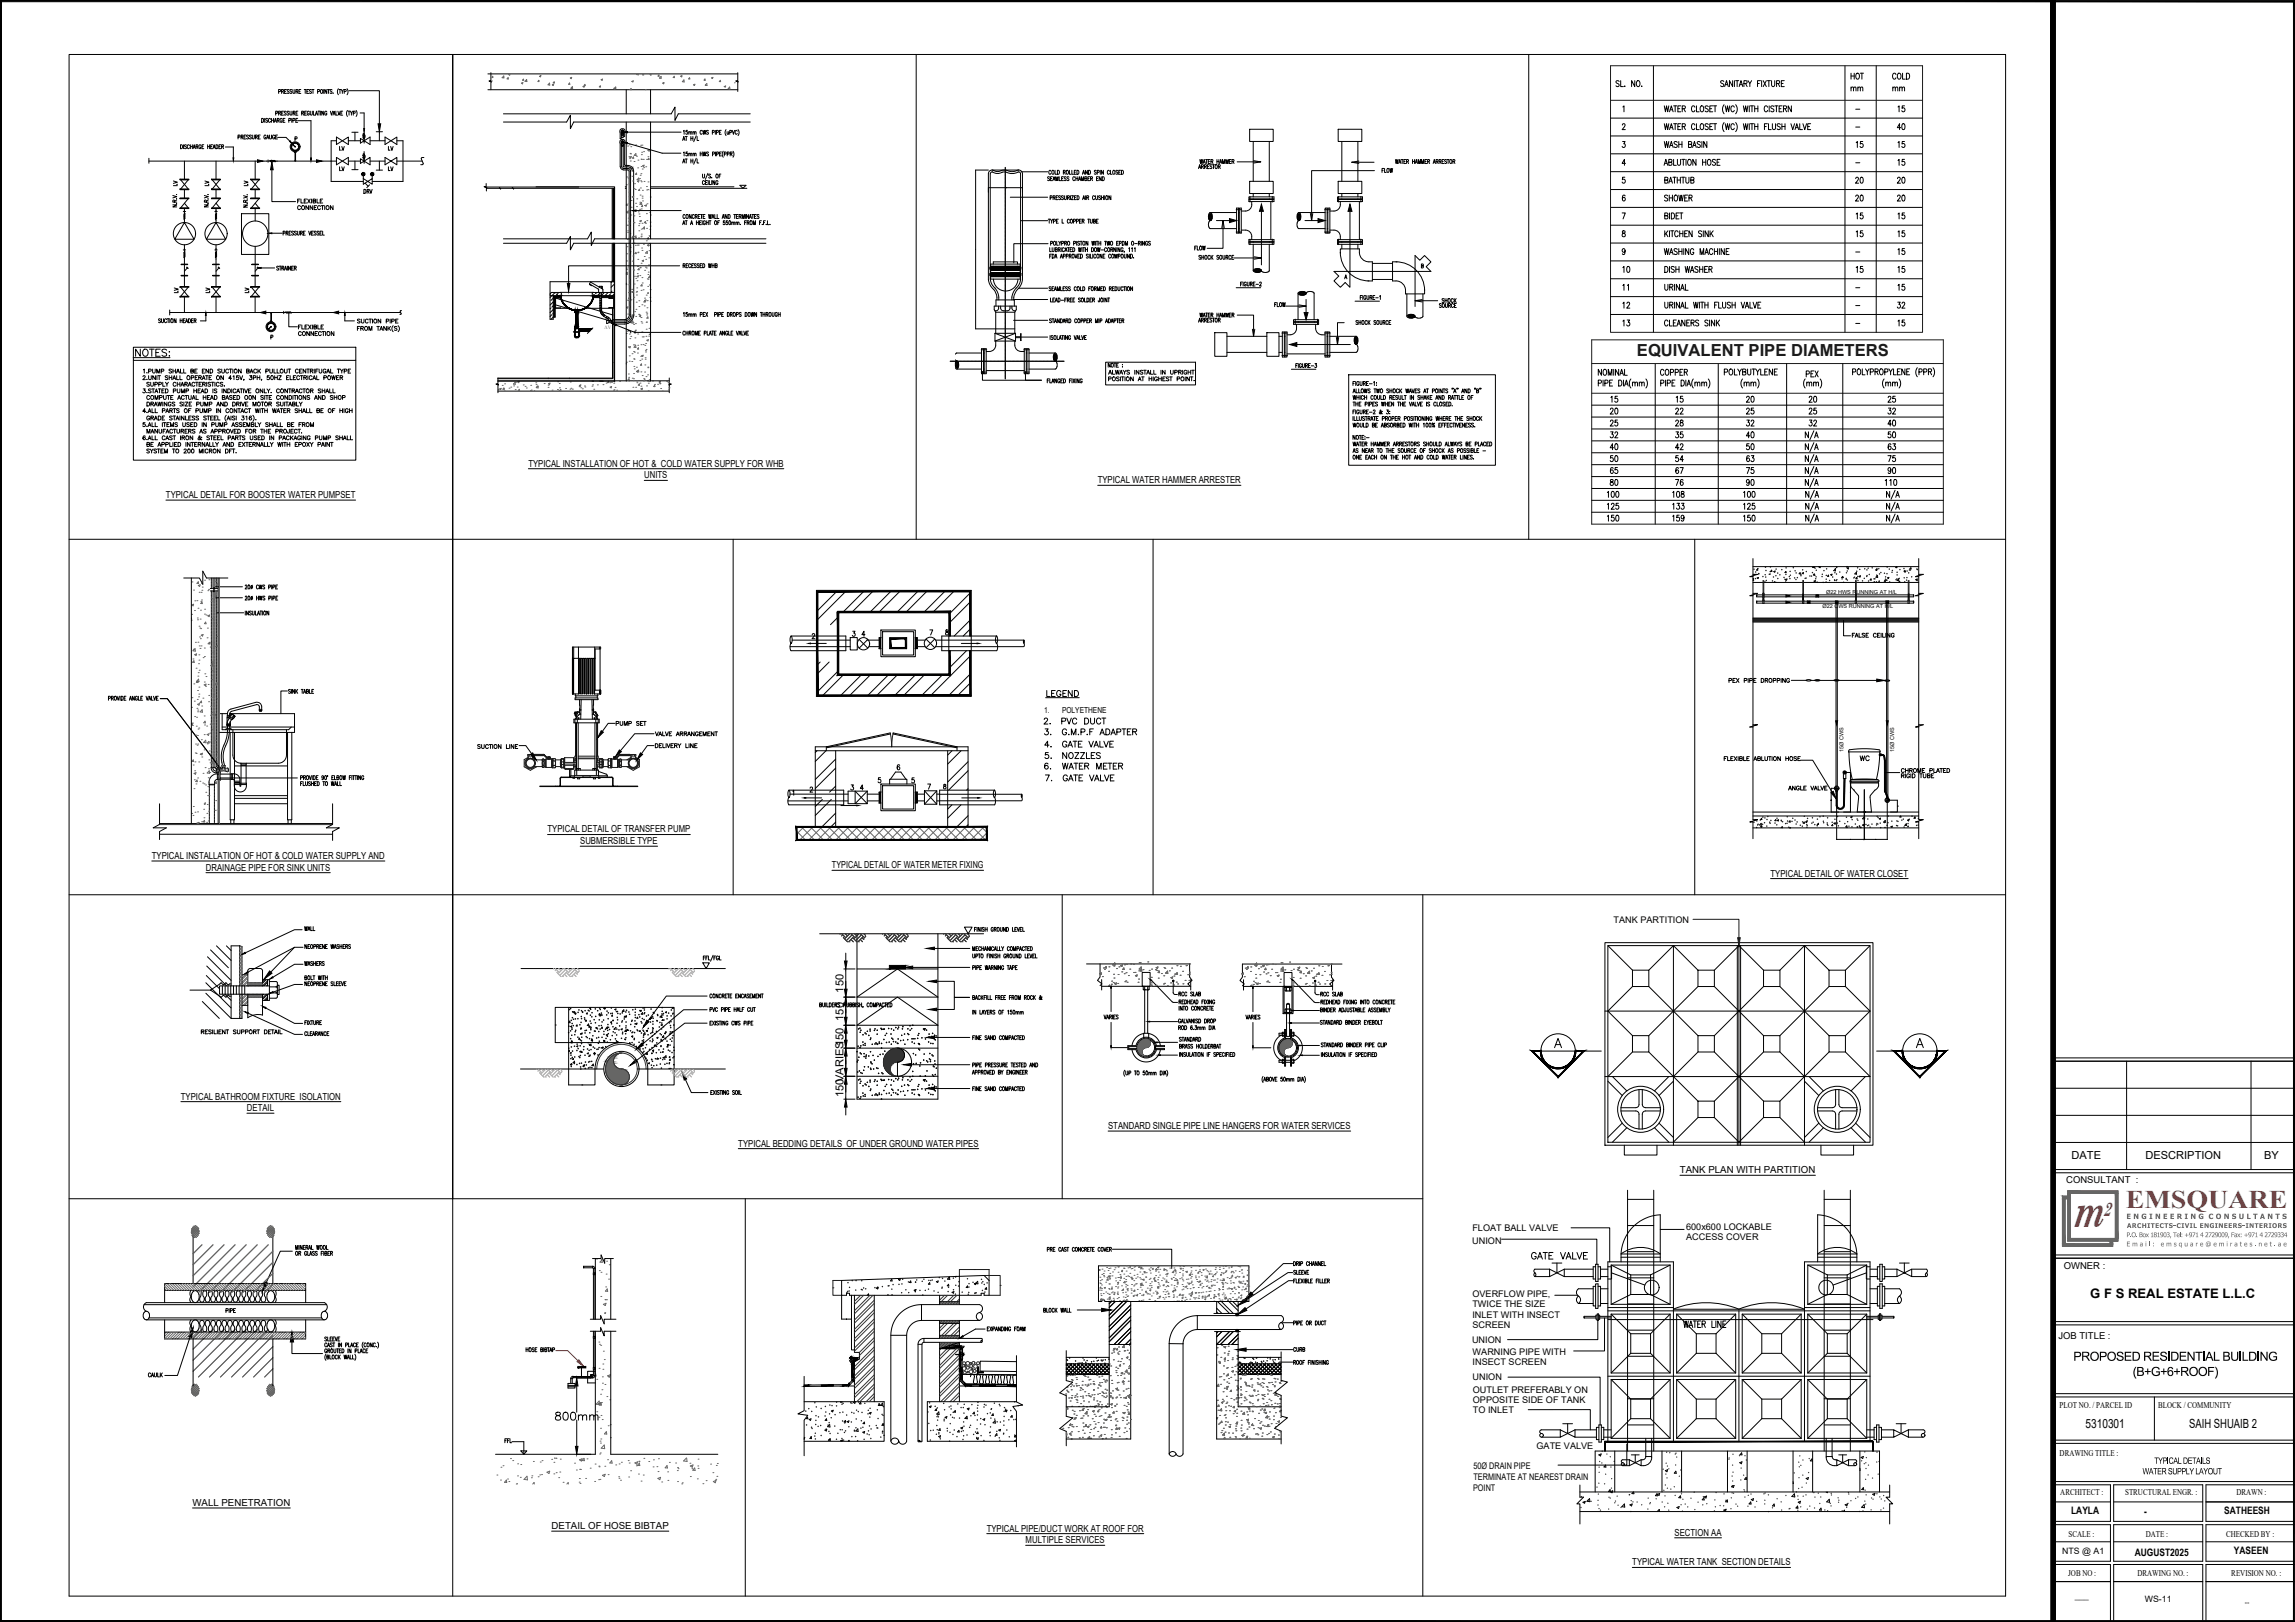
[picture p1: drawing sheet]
<svg xmlns="http://www.w3.org/2000/svg" width="841mm" height="594mm" viewBox="0 0 841 594" stroke-linecap="round" stroke-linejoin="round" font-family="sans-serif">
<defs><g id="words">
<text font-size="16.9" fill="#d8282b" x="759.8" y="449.3">m</text>
<text font-size="9.3" fill="#d8282b" x="779" y="442.4">EMSQUARE</text>
<text font-size="7" fill="#d8282b" x="770.9" y="445.3">2</text>
<text font-size="6.2" x="382.1" y="256.8">LEGEND</text>
<text font-size="6.1" fill="#1a1a1a" x="599.9" y="130.3">EQUIVALENT PIPE DIAMETERS</text>
<g font-size="5.7">
<text x="677" y="30.3">HOT</text>
<text x="692.1" y="30.3">COLD</text>
<text x="694.3" y="42.3">15</text>
<text x="679.1" y="55.4">15</text>
<text x="694.3" y="55.4">15</text>
<text x="678.7" y="68.4">20</text>
<text x="693.9" y="68.4">20</text>
<text x="587.7" y="192.3">150</text>
<text x="611.7" y="192.3">159</text>
<text x="637.8" y="192.3">150</text>
<text x="559.9" y="462.5">GATE VALVE</text>
</g>
<g font-size="5.3">
<text x="693.9" y="48.7">40</text>
<text x="694.3" y="61.7">15</text>
<text x="608.9" y="74.8">SHOWER</text>
<text x="678.7" y="74.8">20</text>
<text x="693.9" y="74.8">20</text>
<text x="679.1" y="81.5">15</text>
<text x="694.3" y="81.5">15</text>
<text x="679.1" y="87.8">15</text>
<text x="694.3" y="87.8">15</text>
<text x="694.3" y="94.5">15</text>
<text x="593.4" y="100.9">10</text>
<text x="679.1" y="100.9">15</text>
<text x="694.3" y="100.9">15</text>
<text x="593.4" y="107.6">11</text>
<text x="694.3" y="107.6">15</text>
<text x="593.4" y="113.9">12</text>
<text x="693.9" y="113.9">32</text>
<text x="593.4" y="120.6">13</text>
<text x="694.3" y="120.6">15</text>
<text x="607.1" y="138.6">COPPER</text>
<text x="660.8" y="139.3">PEX</text>
<text x="589.1" y="148.5">15</text>
<text x="613.1" y="148.5">15</text>
<text x="638.9" y="148.5">20</text>
<text x="661.8" y="148.5">20</text>
<text x="690.7" y="148.5">25</text>
<text x="588.8" y="152.8">20</text>
<text x="612.8" y="152.8">22</text>
<text x="638.9" y="152.8">25</text>
<text x="661.8" y="152.8">25</text>
<text x="690.7" y="152.8">32</text>
<text x="588.8" y="157.3">25</text>
<text x="588.8" y="161.6">32</text>
<text x="612.8" y="161.6">35</text>
<text x="612.8" y="157.3">28</text>
<text x="638.9" y="157.3">32</text>
<text x="638.9" y="161.6">40</text>
<text x="661.8" y="157.3">32</text>
<text x="690.7" y="157.3">40</text>
<text x="690.7" y="161.6">50</text>
<text x="588.8" y="165.8">40</text>
<text x="612.8" y="165.8">42</text>
<text x="638.9" y="165.8">50</text>
<text x="690.7" y="165.8">63</text>
<text x="588.8" y="170.4">50</text>
<text x="612.8" y="170.4">54</text>
<text x="638.9" y="170.4">63</text>
<text x="690.7" y="170.4">75</text>
<text x="588.8" y="178.9">80</text>
<text x="588.8" y="174.6">65</text>
<text x="612.8" y="178.9">76</text>
<text x="612.8" y="174.6">67</text>
<text x="638.9" y="178.9">90</text>
<text x="638.9" y="174.6">75</text>
<text x="689.7" y="178.9">110</text>
<text x="690.7" y="174.6">90</text>
<text x="587.7" y="183.4">100</text>
<text x="611.7" y="183.4">108</text>
<text x="637.8" y="183.4">100</text>
<text x="587.7" y="187.7">125</text>
<text x="611.7" y="187.7">133</text>
<text x="637.8" y="187.7">125</text>
</g>
<text font-size="4.9" x="680.5" y="279.8">WC</text>
<text font-size="4.8" x="766" y="475.5">G F S REAL ESTATE L.L.C</text>
<g font-size="4.6">
<text x="759.8" y="498.4">PROPOSED RESIDENTIAL BUILDING</text>
<text x="781.5" y="504">(B+G+6+ROOF)</text>
<text x="764.3" y="522.9">5310301</text>
<text x="802.3" y="522.9">SAIH SHUAIB 2</text>
</g>
<g font-size="4.4">
<text x="677" y="34.6">mm</text>
<text x="692.5" y="34.6">mm</text>
<text x="132.3" y="72">DRV</text>
<text x="224.7" y="267.1">PUMP SET</text>
</g>
<g font-size="4.1">
<text x="309.1" y="363.6" transform="rotate(-90 309.1 363.6)">150</text>
<text x="309.1" y="373.9" transform="rotate(-90 309.1 373.9)">150</text>
<text x="309.1" y="401.9" transform="rotate(-90 309.1 401.9)">150VARIES150</text>
<text x="759.2" y="424.4">DATE</text>
<text x="786.3" y="424.4">DESCRIPTION</text>
<text x="829.7" y="424.4">BY</text>
</g>
<g font-size="3.8">
<text x="759" y="554.7">LAYLA</text>
<text x="785.8" y="554.8">-</text>
<text x="815.1" y="554.7">SATHEESH</text>
<text x="782.3" y="569.8">AUGUST2025</text>
<text x="818.6" y="569.3">YASEEN</text>
<text x="760.4" y="585.5">___</text>
</g>
<g font-size="3.5">
<text x="193.6" y="170.9">TYPICAL INSTALLATION OF HOT &amp; COLD WATER SUPPLY FOR WHB</text>
<text x="236.1" y="175.2">UNITS</text>
<text x="402.3" y="177">TYPICAL WATER HAMMER ARRESTER</text>
<text x="60.8" y="182.4">TYPICAL DETAIL FOR BOOSTER WATER PUMPSET</text>
<text x="200.7" y="304.9">TYPICAL DETAIL OF TRANSFER PUMP</text>
<text x="212.6" y="309.2">SUBMERSIBLE TYPE</text>
<text x="55.6" y="314.6">TYPICAL INSTALLATION OF HOT &amp; COLD WATER SUPPLY AND</text>
<text x="75.5" y="318.9">DRAINAGE PIPE FOR SINK UNITS</text>
<text x="304.9" y="318">TYPICAL DETAIL OF WATER METER FIXING</text>
<text x="648.8" y="321">TYPICAL DETAIL OF WATER CLOSET</text>
<text x="66.3" y="402.7">TYPICAL BATHROOM FIXTURE ISOLATION</text>
<text x="90.5" y="407">DETAIL</text>
<text x="406.1" y="413.5">STANDARD SINGLE PIPE LINE HANGERS FOR WATER SERVICES</text>
<text x="270.6" y="420">TYPICAL BEDDING DETAILS OF UNDER GROUND WATER PIPES</text>
<text x="615.6" y="429.7">TANK PLAN WITH PARTITION</text>
<text x="757.2" y="433.3">CONSULTANT :</text>
<text x="756.3" y="464.7">OWNER :</text>
<text x="754.3" y="490.5">JOB TITLE :</text>
<text x="70.5" y="551.6">WALL PENETRATION</text>
<text x="202.1" y="560">DETAIL OF HOSE BIBTAP</text>
<text x="361.6" y="561">TYPICAL PIPE/DUCT WORK AT ROOF FOR</text>
<text x="613.7" y="562.5">SECTION AA</text>
<text x="375.9" y="565.2">MULTIPLE SERVICES</text>
<text x="598.2" y="573.3">TYPICAL WATER TANK SECTION DETAILS</text>
</g>
<g font-size="3.3">
<text x="591.3" y="338">TANK PARTITION</text>
<text x="539.5" y="455.5">UNION</text>
<text x="539.6" y="450.8">FLOAT BALL VALVE</text>
<text x="617.9" y="454.2">ACCESS COVER</text>
<text x="617.9" y="450.5">600x600 LOCKABLE</text>
<text x="539.6" y="478.8">TWICE THE SIZE</text>
<text x="539.6" y="475.2">OVERFLOW PIPE,</text>
<text x="539.6" y="482.7">INLET WITH INSECT</text>
<text x="539.4" y="492">UNION</text>
<text x="539.6" y="486.4">SCREEN</text>
<text x="539.7" y="496.3">WARNING PIPE WITH</text>
<text x="539.7" y="499.9">INSECT SCREEN</text>
<text x="539.6" y="505.6">UNION</text>
<text x="539.8" y="514">OPPOSITE SIDE OF TANK</text>
<text x="539.8" y="510.1">OUTLET PREFERABLY ON</text>
<text x="539.8" y="517.7">TO INLET</text>
<text x="563.1" y="530.9">GATE VALVE</text>
<text x="539.9" y="538.1">50Ø DRAIN PIPE</text>
<text x="540" y="542.2">TERMINATE AT NEAREST DRAIN</text>
<text x="539.8" y="546.2">POINT</text>
</g>
<g font-size="3.2">
<text x="754.8" y="515.5">PLOT NO. / PARCEL ID</text>
<text x="790.9" y="515.5">BLOCK / COMMUNITY</text>
<text x="754.8" y="533.2">DRAWING TITLE :</text>
<text x="785.2" y="540">WATER SUPPLY LAYOUT</text>
<text x="789.5" y="536.1">TYPICAL DETAILS</text>
<text x="755" y="547.7">ARCHITECT :</text>
<text x="778.8" y="547.7">STRUCTURAL ENGR. :</text>
<text x="819.6" y="547.7">DRAWN :</text>
<text x="758" y="562.8">SCALE :</text>
<text x="786.3" y="562.8">DATE :</text>
<text x="815.7" y="562.8">CHECKED BY :</text>
<text x="755.7" y="569.3">NTS @ A1</text>
<text x="757.9" y="577.2">JOB NO :</text>
<text x="783.3" y="577.2">DRAWING NO. :</text>
<text x="817.7" y="577.2">REVISION NO. :</text>
<text x="786" y="586.6">WS-11</text>
<text x="822.6" y="587.9">--</text>
</g>
<g font-size="3">
<text x="382.6" y="261.1">1.</text>
<text x="389.2" y="261.1">POLYETHENE</text>
</g>
<text font-size="2.7" fill="#676662" x="779.3" y="446.5">E N G I N E E R I N G C O N S U L T A N T S</text>
<g font-size="2.6">
<text x="678.7" y="41.3">-</text>
<text x="678.7" y="47.6">-</text>
<text x="678.7" y="60.7">-</text>
<text x="678.7" y="93.5">-</text>
<text x="678.7" y="106.5">-</text>
<text x="678.7" y="113.2">-</text>
<text x="678.7" y="119.6">-</text>
<text x="681.9" y="298.8">WC</text>
</g>
<g font-size="2.4" fill="#676662">
<text x="779.4" y="449.8">ARCHITECTS-CIVIL ENGINEERS-INTERIORS</text>
<text x="779.3" y="453.1">P.O. Box 181903, Tel: +971 4 2729009, Fax: +971 4 2729334</text>
<text x="779.3" y="456.5">Email: emsquare@emirates.net.ae</text>
</g>
<g font-size="2">
<text x="669.2" y="217.4">Ø22 HWS RUNNING AT H/L</text>
<text x="667.8" y="222.5">Ø22 CWS RUNNING AT H/L</text>
<text x="675.5" y="275.4" transform="rotate(-90 675.5 275.4)">15Ø CWS</text>
<text x="694.1" y="275.4" transform="rotate(-90 694.1 275.4)">15Ø CWS</text>
</g>
<text font-size="1.7" x="221.4" y="120.6">AV</text>
</g></defs>
<!-- layer: DETAIL -->
<g fill="none" stroke="#000" stroke-width=".37">
<path d="M179.9 26.6v3.1h-.7l.9 .3h-.2v2.9M270.4 26.6v3.1h-.8l1 .3h-.2v3.5M184.5 44.7h23.1l1.4-2.5v4.9l1.2-2.4h64.7M184.5 41.7h61.5l1.4-2.5v4.9l1.2-2.4h26.3M227.5 47.4a.98 .98 0 0 1 1.3 0 .98 .98 0 0 1 .1 1.3v1.2l-1.6 .9-.2-2.8zM228.1 51.6v.4M228.1 47.6l.1 .9M228.2 52v.4M177.8 68.5h34.3M178.2 67.2v1.2h-.8l1.1 .4h-.3v1.1M178.5 69h46.7M196.4 68.4h28.8v19.1"/>
<path d="M224.3 69v18.5M224.6 69v18.5M224.8 69v18.5M224.9 69v18.5M225 69v18.5M225.1 69v18.5M228.9 60.3v-7.7a1 1 0 0 0-.8-1.6 1 1 0 0 0-.8 1.6v8.3a1.34 1.34 0 0 0 1.3 1.3h1.5l.5 .5M228.9 60.3l.3 .3M229.1 68.4h.4M229.1 69h.4M229.2 60.6a2.35 2.35 0 0 1 3 2.1v52.6a3.4 3.4 0 0 1-3.3 3.4M230.5 62.7l.1 52.6a1.73 1.73 0 0 1-1.7 1.7l-4.4 .1"/>
<path d="M238.4 68.4h30.6M238.4 69h35.3M271.1 67.9h2.3l-1.2 1.1zM184.5 89.1h23.1l1.4-2.5v4.9l1.2-2.4h20.6M184.5 87.5h30.8l1.4-2.5v4.9l1.2-2.4h12.9M224.3 89.1v14.1M224.6 89.1v14.1M224.8 89.1v14.1M224.9 89.1v14.1M225 89.1v14.1M225.1 89.1v50.5h-42.7M225.2 89.1v50.5"/>
<path d="M231.4 89.1h49.3M231.4 87.5h49.3M201.6 108.3h23.5M201.8 107.4l-.1 .1M201.9 112.8l-.3 .3M202.2 115.2l-.6 .7M202.6 109.3l-.7 .7M202.7 113.4l-1.1 1.1M202.7 114.8l-.1 .1M202.7 110.6l-1.1 1.2M202.7 112l-.5 .5M202.7 109h2.6"/>
<path d="M202.7 108.8h2.6M202.7 108.6h2.6M202.9 109v7.1M203.1 109v7.1M203.3 109v7.1M203.4 107.1l-1.8 1.9M203.5 112.9h5M203.5 109v7.1l-.8 .1-.7 .7M203.5 111.6l21 6.2M203.6 109.2v3.6l1.8 .1M203.6 109.2h1.7M203.6 109.2l1.7 .5"/>
<path d="M204.5 107.4l-.5 .6M204.6 108.3l-1.9 .2M205.1 108.3l.4 .4M205.2 109.6l19.4 5.8M205.3 108l-.3 .3M205.3 107.1l.4 .4M205.7 107.5v.8M214.4 112.9h10.7M216.2 104.1l.5 .5 .1-.1M217.3 108.7v.8M217.4 108.8h2.5M217.4 108.7h2.5"/>
<path d="M217.4 108.7v.4M217.4 107.1l-.3 .2-.1 1M217.7 108.3l-.4 .4M217.9 108l-.4 .3M218.4 108.3v.2M218.7 107.1l-.5 .5M219.2 105.8l-3.2-1.8 .4-.7 4.3 2.5M219.2 105.8l.2 1.3M219.8 104.9h.8M219.8 104.9l-.2 .2M219.9 108.5h-2.2l-.3 .2M219.9 109h-2.6"/>
<path d="M219.9 104.9v.4M219.9 107.4l-1 .9M219.9 112.4h.6M219.9 112.5h.6M219.9 111.8h.6zM219.9 111.3h.6M219.9 111.2h.6M219.9 110.6h.6M219.9 110h.6zM219.9 109.2h.6M219.9 113.7h.6zM219.9 113.1h.6z"/>
<path d="M219.9 108.2h.6M219.9 109.3h.6M220.1 114.5h.6l-.3 .2zM220.5 108.5h4.6M220.5 109h4.6M220.5 108.8h4.6M220.5 108.7h4.6M220.5 104.9v.8M220.6 104.9l.1 .9M220.8 105.8l.1 1.3M221.1 115l-.6 .2M221.1 115l-.5 .2"/>
<path d="M221.3 107.3l-.7 .7M221.5 115.3l-.4 .4 .4-.3M222.3 115.9l-.3 .5 .4-.5M222.8 107.1l-1.1 1.2M222.9 116.2l-.3 .5M223 116.3l-.4 .4M223.2 109v.3h1.7v3.3h-1.7v.3M223.2 117.6v.6M223.8 107.6l-.7 .7M223.9 117.3l.1 .3M223.9 103.2v3.9M224.2 107.1l-.1 .2"/>
<path d="M224.2 103.2l-.3 .3M224.3 106.6l-.4 .4M224.3 102.9h.3M224.5 112.9v25.8h-42.1M224.5 118.7h4.4M224.6 112.9v25.6h-42.2M224.9 104.2l-1 1M225.1 107.7l-.6 .6M225.1 107.1h-22.7l-.6 .2-.2 .6M225.1 103.2h-23.5v13.7h1.1v-8.6M182.4 139.5h62.8M200.9 138.5v.2"/>
<path d="M208.7 138.5v.2M217.3 120.1l-2.1 2M224.5 132.8h.1M230.2 121a.94 .94 0 0 1 1 .9"/>
<circle cx="228.1" cy="48.1" r=".43"/>
<circle cx="228.1" cy="52" r=".43"/>
</g>
<!-- layer: CWS -->
<g fill="none" stroke="#000" stroke-width=".37">
<path d="M227.8 53.4l.1 .1M227.8 49.4h.6M227.8 53.5h.6M227.8 48.5v.4M227.8 52.4v.4M227.8 53.4h.6M227.8 53.2l-.1-.4h.8l-.1 .4M227.8 49.3l-.1-.4h.8l-.1 .4M228.4 48.5v.4M228.4 49.5v.7M228.4 52.4v.4M228.4 53.4l-.1 .1"/>
<path d="M228.4 53.2h-.6v7.9l.6 .6h1.7M228.4 53.2v7.7l.2 .2a2.74 2.74 0 0 1 2.6 .5l.5 1.1M228.4 49.4l-.6-.1v1.2M230.1 61.7l.8 .4 .2 .6v52.6a2.25 2.25 0 0 1-2.2 2.3h-4.4M219.9 107.1v6.4a4.9 4.9 0 0 0 3.1 3.5l.3 .5 .6-.2M220.5 107.1v6.4M220.5 113.5a3.3 3.3 0 0 0 2.4 2.7M222.8 116.2l1.1 1.1M223.9 117.3l.1 1M224 117.6l-1.6-.3-.1 1.1 1.7-.2M224 118.3l.5 .1M224.5 117.4l-.5 .1"/>
<path d="M231.7 115.3a2.85 2.85 0 0 1-2.8 2.9h-4.4M217.1 461h3.2v-1.3l1.3 3v-1.7h3.2M217.4 466.2h.8v.7h-.8zM218.1 466.5h.1M218.1 466.5v.1M218.1 466.4v.1M216.3 487.6h3.8v-1.3l1.3 3v-1.7h4.3M216.3 483.2h3.8v-1.3l1.3 3v-1.7h4.3M217.4 489.5h.8v.7h-.8zM218.1 489.8v.1M218.1 489.8h.1M218.1 489.7v.1"/>
<path d="M217.4 500.8h.8v.7h-.8zM218.1 501.2v.1M218.1 501.2h.1M218.1 501.1v.1M218.2 502.3h-2.9v4.2h2.9"/>
</g>
<!-- layer: PMK35 -->
<g fill="none" stroke="#000" stroke-width=".37">
<path d="M178.8 27.1h91.6M178.8 32.9h91.6M229.5 32.9v8.8M238.4 32.9v8.8M229.5 44.7v42.8M238.4 44.7v42.8M229.5 89.1v50.5M238.4 89.1v50.5M182.5 138.4v2.3h-.8l1 .2h-.2v2.9M245.3 138.4v2.3h.7l-.9 .2h.2v2.9M182.5 143.2h62.7M84.7 346.4h3.1"/>
<path d="M84.7 346.5v14.6M87.8 346.4l.9 .3v26.3h-4v-8.9M87.8 346.4v14.7M88.7 357h2.1M90.8 359.9h5.4M96.2 358.8h2.5v7.6h-2.5M98 358.8v2.3M98.7 359.5h2.4l.5 .3v5.3l-.5 .5M398.2 353.1h37.7v4.7l1 1.3-1.6 1.2 .6 .7M403.1 353.1v4.7l-.9 1.3 1.6 1.2-.7 .7M403.7 358.8v3.8M436.4 358.8v3.8"/>
<path d="M455.7 358.8v3.8M487.9 353.1v4.8l.9 1.2-1.5 1.3 .6 .7M488.3 358.8v3.8M491.8 353.1h-36.5v4.8l-.9 1.2 1.6 1.3-.7 .7M81.5 361.1v3M82.5 361.1v3M83.5 361.1v3M84.6 361.1v3M84.7 360.4h-.6l-.4 .4-.9-.9-.9 .9-.9-.9-3.8 2.7 3.8 2.7 .9-.9 .9 .9 .9-.9 .4 .5h.6M85.6 361.1v3M86.6 361.1v3M87.6 361.1v3"/>
<path d="M87.8 364.1v9M88.7 368.2h2.1M89.7 361.1v3M90.8 361.1v-5.5l.3-.6 .6-.3h3.6l.7 .3 .2 .6v5.5M90.8 364.1v8.7a6.6 6.6 0 0 1 5.4-1v-7.7M90.8 365.4h5.4M98 364.1v2.3M98.7 361.1h-18.2v3h18.2M98.7 361.5h2.4M98.7 365.6h2.4M98.7 363.7h2.4M101.1 361.5l.5 .5"/>
<path d="M101.1 363.7l.5 .5M101.6 360.8h.7v3.5h-.7M101.6 360.9l-.5 .5M101.6 363.1l-.5 .5M403.7 361.2h15.3M421.1 361.2h15.3M455.7 361.3h15.2M473.1 361.3h15.2M70.8 452.6v17.5M100 452.6v17.5M52.8 477.9h66.9M69.9 472.6l-.3 1 .4 1.4a1.47 1.47 0 0 0 0 2.1"/>
<path d="M70.2 474v1.8M70.2 474a1.33 1.33 0 0 1 1.4-1.3 1.33 1.33 0 0 1 1.3 1.3M70.2 475.8a1.33 1.33 0 0 0 1.4 1.3 1.33 1.33 0 0 0 1.3-1.3M72.9 474v1.8M73.7 472.8l-.1 1.9a1.16 1.16 0 0 0-.4 1.4 1.16 1.16 0 0 0 1.3 .7 2.14 2.14 0 0 0-.2-2.6 .89 .89 0 0 1 .1-1.2 .89 .89 0 0 1 1.2 0 2.89 2.89 0 0 1-.4 2.6 .97 .97 0 0 0 1 1.3 .97 .97 0 0 0 .7-1.5l-.1-.3a1.45 1.45 0 0 1 .3-2.3h.2a1.66 1.66 0 0 1 0 2.4 .97 .97 0 0 0 .1 1.4 .97 .97 0 0 0 1.4-.1 2.5 2.5 0 0 0-.4-2.3 .9 .9 0 0 1 .1-1.1 .9 .9 0 0 1 1.2-.1 2.76 2.76 0 0 1-.4 2.6 .96 .96 0 0 0 1 1.3 .96 .96 0 0 0 .7-1.5l-.1-.3a1.45 1.45 0 0 1 .3-2.3h.2a1.69 1.69 0 0 1 0 2.4 .98 .98 0 0 0 .1 1.4 .98 .98 0 0 0 1.4-.1 2.58 2.58 0 0 0-.4-2.3 .89 .89 0 0 1 .1-1.2 .89 .89 0 0 1 1.2 0 2.89 2.89 0 0 1-.4 2.6 .97 .97 0 0 0 1 1.3 .97 .97 0 0 0 .7-1.5l-.1-.3a1.45 1.45 0 0 1 .3-2.3h.1a1.66 1.66 0 0 1 .1 2.4 .97 .97 0 0 0 .1 1.4 .97 .97 0 0 0 1.4-.1 2.5 2.5 0 0 0-.4-2.3 .9 .9 0 0 1 .1-1.1 .9 .9 0 0 1 1.2-.1 2.76 2.76 0 0 1-.4 2.6 .96 .96 0 0 0 1 1.3 .96 .96 0 0 0 .7-1.5l-.1-.3a1.45 1.45 0 0 1 .3-2.3h.2a1.69 1.69 0 0 1 0 2.4 .98 .98 0 0 0 .1 1.4 .98 .98 0 0 0 1.4-.1 2.58 2.58 0 0 0-.4-2.3 .89 .89 0 0 1 .1-1.2 .89 .89 0 0 1 1.2 0 2.89 2.89 0 0 1-.4 2.6 .97 .97 0 0 0 1 1.3 .97 .97 0 0 0 .7-1.5l-.1-.3a1.45 1.45 0 0 1 .3-2.3h.1a1.66 1.66 0 0 1 .1 2.4 .97 .97 0 0 0 .1 1.4 .97 .97 0 0 0 1.4-.1 2.5 2.5 0 0 0-.4-2.3 .9 .9 0 0 1 .1-1.1 .9 .9 0 0 1 1.2-.1 2.76 2.76 0 0 1-.4 2.6 .96 .96 0 0 0 1 1.3 .96 .96 0 0 0 .6-1.5 1.94 1.94 0 0 1 .1-2.5l.3-.1M100.5 474a1.31 1.31 0 0 0-1.3-1.3 1.31 1.31 0 0 0-1.3 1.3v1.8a1.32 1.32 0 0 0 1.3 1.3 1.32 1.32 0 0 0 1.3-1.3M100.6 474v1.8M100.9 472.6l.3 1.5-.4 .9a1.47 1.47 0 0 1-.1 2.1M52.8 483a1 1 0 0 0 1.7 0M53.6 483.4h65.3M53.6 480.3a1.7 1.7 0 0 1-1-1.6 1.7 1.7 0 0 1 1-1.6h65.3a1.7 1.7 0 0 1 1 1.6 1.7 1.7 0 0 1-1 1.6M54.5 480.7l.3 1.1-.3 1.1"/>
<path d="M54.5 480.7a1.35 1.35 0 0 0-1.9 .2 1.35 1.35 0 0 0 .1 1.9l.1 .1M54.6 482.7h63.3M70 483.4a1.47 1.47 0 0 0 0 2.1l-.4 1.5 .3 .9M70.2 484.7v1.8M70.2 486.5a1.33 1.33 0 0 0 1.4 1.3 1.33 1.33 0 0 0 1.3-1.3M70.5 484.1l-.3 .6M70.5 484a1.11 1.11 0 0 1 1.1-.6 1.11 1.11 0 0 1 1 .6M70.8 490.4v17.2M72.6 484.1l.3 .6M72.9 484.7v1.8M73.7 487.7l-.1-1.8a1.22 1.22 0 0 1-.4-1.4 1.22 1.22 0 0 1 1.1-.8 2.04 2.04 0 0 1 0 2.6 .92 .92 0 0 0 .1 1.2 .92 .92 0 0 0 1.2 .1 3.5 3.5 0 0 0-.4-2.8 .92 .92 0 0 1 1-1.2 .92 .92 0 0 1 .7 1.4l-.1 .3a1.65 1.65 0 0 0 .2 2.4h.2a1.36 1.36 0 0 0 .3-2.1 .99 .99 0 0 1-.1-1.5 .99 .99 0 0 1 1.5 .1v1.1a1.63 1.63 0 0 0 .1 2.4h.4a2.19 2.19 0 0 0-.1-2.7 .96 .96 0 0 1 1-1.4 .96 .96 0 0 1 .7 1.5l-.1 .3a1.56 1.56 0 0 0 .2 2.3h.3a2.26 2.26 0 0 0 0-2.7 .96 .96 0 0 1 .9-1.4 .96 .96 0 0 1 .7 1.5l-.1 .3a1.58 1.58 0 0 0 .2 2.3h.2a1.36 1.36 0 0 0 .3-2.1 1.01 1.01 0 0 1-.1-1.5 1.01 1.01 0 0 1 1.4-.1 2.11 2.11 0 0 1-.3 2.1 .99 .99 0 0 0-.1 1.1 .99 .99 0 0 0 1 .5 2.19 2.19 0 0 0-.1-2.7 .96 .96 0 0 1 1-1.4 .96 .96 0 0 1 .7 1.5l-.1 .3a1.48 1.48 0 0 0 .3 2.3h.2a1.71 1.71 0 0 0 0-2.4 .97 .97 0 0 1 .2-1.4 .97 .97 0 0 1 1.3 .1 2.47 2.47 0 0 1-.3 2.3 .89 .89 0 0 0 .1 1.2 .89 .89 0 0 0 1.2 0 2.91 2.91 0 0 0-.4-2.5 .96 .96 0 0 1 .9-1.4 .96 .96 0 0 1 .7 1.5l-.1 .3a1.51 1.51 0 0 0 .3 2.3h.2a1.62 1.62 0 0 0 .1-2.3 .97 .97 0 0 1 .1-1.5 .97 .97 0 0 1 1.4 .3v1.1a1.65 1.65 0 0 0 .2 2.4h.2a1.36 1.36 0 0 0 .3-2.1 .99 .99 0 0 1-.1-1.5 .99 .99 0 0 1 1.4 .1l.1 1.1a1.63 1.63 0 0 0 .1 2.4h.4a2.19 2.19 0 0 0-.1-2.7 .96 .96 0 0 1 1-1.4 .96 .96 0 0 1 .6 1.5 1.94 1.94 0 0 0 .1 2.6h.3M98.2 484a1.11 1.11 0 0 1 1-.6 1.11 1.11 0 0 1 1 .6"/>
<path d="M98.2 484.1a2.49 2.49 0 0 0 1 3.7 1.66 1.66 0 0 0 1.3-1.3M100 490.4v17.2M100.2 484.1l.3 .6M100.6 484.7v1.8M100.7 483.4a1.49 1.49 0 0 1 .1 2.1l.4 1-.3 1.4M118 483a1 1 0 0 0 1.7 0M118 480.7l-.3 1.1 .3 1.1M119.7 480.7l.4 1.1-.4 1.1M119.7 480.7a.97 .97 0 0 0-1.7 0"/>
</g>
<!-- layer: -PC-txt -->
<g fill="none" stroke="#000" stroke-width=".37">
<path d="M25.3 20h709.7v564.6h-709.7zM335.7 20v177.5M560.2 20v177.5M102.1 33.5l.7-.1-.1-.6h-.6v1.4M103.2 33.5l.6-.1v-.6h-.6v1.4M103.6 33.5l.3 .7M104.3 33.5h.4M105 32.8h-.7v1.4h.7M105.9 33l-.2-.2-.5 .2 .7 1-.2 .2-.5-.2M107 33l-.3-.2-.4 .2 .7 1-.3 .2-.4-.2M107.3 32.8v1l.4 .4 .3-.2 .1-1.2M108.5 33.5l.6-.1 .1-.5-.7-.1v1.4"/>
<path d="M108.8 33.5l.4 .7M109.6 33.5h.4M110.2 32.8h-.6v1.4h.6M111.5 32.8h.7M111.8 32.8v1.4M112.5 33.5h.4M113.1 32.8h-.6v1.4h.6M114.1 33l-.2-.2-.5 .2 .5 .5a.39 .39 0 0 1 .1 .7 .39 .39 0 0 1-.6-.2M114.3 32.8h.8M114.7 32.8v1.4M116.4 33.5h.6v-.7h-.6v1.4M117.6 32.8h.2a.7 .7 0 0 1 .5 .7 .7 .7 0 0 1-.7 .7l-.2-.5z"/>
<path d="M118.6 32.8v1.4M119.8 32.8v1.4l-.8-1.4v1.4M120 32.8h.8M120.4 32.8v1.4M121.7 33l-.6-.2-.1 .5 .6 .3 .1 .4-.3 .2-.4-.2M122.1 34.1h.1M124 32.5a1.84 1.84 0 0 0 0 2.2M124.2 32.8h.7M124.6 32.8v1.4M125.1 32.8l.4 .7v.7M125.9 32.8l-.4 .7M126.1 33.5h.7v-.7h-.7v1.4"/>
<path d="M127.2 32.5a1.84 1.84 0 0 1 0 2.2M66.1 53a.72 .72 0 0 1 .8 .7 .72 .72 0 0 1-.8 .8zM67.2 53v1.5M68.3 53.2l-.2-.2-.5 .2 .5 .6a.39 .39 0 0 1 .1 .6 .39 .39 0 0 1-.6-.2M69.4 53.4a.41 .41 0 0 0-.5-.4 .41 .41 0 0 0-.3 .6v.3a.41 .41 0 0 0 .3 .5 .41 .41 0 0 0 .5-.3M69.8 53v1.5M69.8 53.7h.7M70.5 53v1.5M70.8 54.5l.4-1.5 .4 1.5M70.9 54h.5M71.8 53.7l.7-.1v-.5l-.7-.1v1.5M72.2 53.7l.4 .8"/>
<path d="M73.7 53.4a.41 .41 0 0 0-.5-.4 .41 .41 0 0 0-.3 .6v.3a.42 .42 0 0 0 .4 .6 .42 .42 0 0 0 .4-.6h-.3M74 53.7h.4M74.7 53h-.7v1.5h.7M76.1 53.7h.7M76.1 53v1.5M76.8 53v1.5M77.2 53.7h.4M77.9 53h-.7v1.5h.7M78.1 54.5l.4-1.5 .4 1.5M78.2 54h.5M79.1 53a.72 .72 0 0 1 .8 .7 .72 .72 0 0 1-.8 .8zM80.2 53.7h.4"/>
<path d="M80.9 53h-.7v1.5h.7M81.2 53.7l.6-.1 .1-.5-.7-.1v1.5M81.6 53.7l.3 .8M87.2 50.2h.7v-.7h-.7v1.4M88.3 50.2l.6-.1 .1-.5-.7-.1v1.4M88.7 50.2l.3 .7M89.4 50.2h.4M90.1 49.5h-.7v1.4h.7M91.1 49.7l-.3-.2-.5 .2 .8 1-.3 .2-.5-.2M92.1 49.7l-.3-.2-.4 .2 .7 1-.3 .2-.4-.2M92.5 49.5v1l.3 .4 .4-.4v-1M93.6 50.2l.6-.1v-.6h-.6v1.4"/>
<path d="M94 50.2l.3 .7M94.7 50.2h.4M95.4 49.5h-.7v1.4h.7M95.9 43.4a.72 .72 0 0 1 .7 .7 .72 .72 0 0 1-.7 .7zM97 43.4v1.4M97.5 49.8a.41 .41 0 0 0-.5-.3 .41 .41 0 0 0-.3 .5v.3a.42 .42 0 0 0 .4 .6 .42 .42 0 0 0 .4-.6h-.3M97.7 50.9l.4-1.4 .4 1.4M97.9 50.4h.5M98.1 43.6l-.3-.2-.5 .2 .8 1-.3 .2-.5-.2M98.8 49.5v1.2l.3 .2 .4-.2v-1.2M99.1 43.7a.4 .4 0 0 0-.5-.3 .4 .4 0 0 0-.2 .5v.4a.4 .4 0 0 0 .2 .5 .4 .4 0 0 0 .5-.3M99.5 43.4v1.4"/>
<path d="M99.5 44.1h.7M100.2 43.4v1.4M100.5 44.8l.4-1.4 .4 1.4M100.6 49.8a.41 .41 0 0 0-.5-.3 .41 .41 0 0 0-.2 .5v.3a.42 .42 0 0 0 .4 .6 .42 .42 0 0 0 .3-.6h-.2M100.6 44.3h.6M101 50.2h.4M101 41.5l.6-.1v-.6l-.6-.1v1.5M101.6 44.1l.6-.1v-.6h-.6v1.4M101.7 49.5h-.7v1.4h.7M101.9 44.1l.4 .7M102.1 41.4l.6-.1v-.5l-.6-.1v1.5M102.5 41.4l.3 .8"/>
<path d="M103.2 41.4h.4M103.4 43.7a.41 .41 0 0 0-.5-.3 .41 .41 0 0 0-.3 .5v.4a.42 .42 0 0 0 .4 .5 .42 .42 0 0 0 .4-.5h-.3M103.8 44.1h.4M103.9 40.7h-.7v1.5h.7M104.4 43.4h-.6v1.4h.6M104.9 40.9l-.3-.2-.5 .2 .5 .6a.38 .38 0 0 1 .2 .6 .38 .38 0 0 1-.7-.1M105.8 44.1h.6v-.7h-.6v1.4M105.9 40.9l-.3-.2-.4 .2 .5 .6a.38 .38 0 0 1 .1 .6 .38 .38 0 0 1-.6-.1M106.3 40.7v1.1l.3 .4 .3-.2 .1-1.3M106.9 43.4v1.4M107.3 44.1h.6v-.7h-.6v1.4M107.4 41.4l.7-.1-.1-.5-.6-.1v1.5"/>
<path d="M107.8 41.4l.3 .8M108.1 50.9l.7-.1v-.6l-.7-.1v1.5M108.4 44.1h.4M108.5 41.4h.4M109.1 43.4h-.7v1.4h.7M109.2 40.7h-.7v1.5h.7M110.6 41.4l.6-.1v-.5l-.6-.1v1.5M110.9 41.4l.4 .8M111.7 41.4h.4M112.3 40.7h-.6v1.5h.6M113.3 41.1a.4 .4 0 0 0-.5-.4 .4 .4 0 0 0-.2 .6v.3a.42 .42 0 0 0 .4 .6 .42 .42 0 0 0 .3-.6h-.2M113.7 40.7v1.1l.3 .4 .4-.4v-1.1"/>
<path d="M114.9 40.7v1.5h.6l.5-1.5 .4 1.5M115.7 41.7h.5M116.5 40.7h.7M116.9 40.7v1.5M117.5 40.7v1.5M118.6 40.7v1.5l-.7-1.5v1.5M119.8 41.1a.41 .41 0 0 0-.5-.4 .41 .41 0 0 0-.3 .6v.3a.42 .42 0 0 0 .4 .6 .42 .42 0 0 0 .4-.6h-.3M121.1 40.7l.4 1.5 .4-1.5M122 42.2l.4-1.5 .4 1.5M122.2 41.7h.5M123.1 40.7v1.5h.6M123.8 40.7l.4 1.5 .5-1.5"/>
<path d="M124.4 53.7v1.4M124.9 41.4h.4M124.9 55h.1M125.3 53.7l.4 1.4 .5-1.4M125.6 40.7h-.7v1.5h.7M127.3 40.4a1.85 1.85 0 0 0 0 2.2M127.6 40.7h.7M127.9 40.7v1.5M128.4 40.7l.4 .7v.8M129.2 40.7l-.4 .7M129.5 41.5l.6-.1v-.6l-.6-.1v1.5M130.5 40.4a1.85 1.85 0 0 1 0 2.2"/>
<path d="M142.3 53.7v1.4M142.8 55h.1M143.2 53.7l.4 1.4 .5-1.4M250.2 51.4l.4-1.4 .4 1.4M250.2 59.7l.4-1.5 .4 1.5M250.3 51h.5M250.3 59.2h.5M250.4 55.9l.3-.2v1.4M250.4 48l.3-.3v1.5M251.1 50h.7M251.1 58.2h.7M251.5 50v1.4"/>
<path d="M251.5 58.2v1.5M251.9 55.7h-.5v.6a.41 .41 0 0 1 .6 0 .41 .41 0 0 1-.1 .6 .41 .41 0 0 1-.6-.1M251.9 47.7h-.5v.7a.41 .41 0 0 1 .6 0 .41 .41 0 0 1-.1 .6 .41 .41 0 0 1-.6-.1M252.4 56.4l.5-.2 .1 .9M252.4 48.5l.5-.2 .1 .9M252.4 48.2v1M252.4 56.1v1M253 56.4l.5-.2v.9M253 48.5l.5-.2v.9M253.2 50v1.4M253.2 58.2v1.5M253.2 50.7h.7"/>
<path d="M253.2 58.9h.7M253.9 50v1.4M253.9 58.2v1.5M254 56.4l.5-.2v.9M254 48.5l.5-.2v.9M254 48.2v1M254 56.1v1M254.5 56.4l.5-.2 .1 .9M254.5 48.5l.5-.2 .1 .9M255.1 49.7l-.9 2.2M255.1 58l-.9 2.2M255.5 50v1.4h.6"/>
<path d="M255.5 58.2v1.5h.6M256.6 55.7v1.4M256.6 56.3h.7M257.3 48.1a.41 .41 0 0 0-.5-.3 .41 .41 0 0 0-.3 .5v.3a.41 .41 0 0 0 .3 .6 .41 .41 0 0 0 .5-.4M257.3 55.7v1.4M257.6 47.7l.2 1.5 .3-1.5 .3 1.5 .2-1.5M257.6 55.7l.3 1.4 .2-1.4 .3 1.4 .3-1.4M259.6 47.9l-.3-.2-.4 .2 .5 .6a.39 .39 0 0 1 .1 .6 .39 .39 0 0 1-.6-.1M259.7 55.9l-.3-.2-.5 .2 .8 .8-.3 .4-.5-.2M261 48.5l.7-.1v-.6l-.7-.1v1.5M261.1 56.4l.6-.1v-.6h-.6v1.4M262.1 47.7v1.5"/>
<path d="M262.2 55.7v1.4M262.6 48.5l.6-.1v-.6l-.6-.1v1.5M262.6 56.4l.6-.1v-.6h-.6v1.4M263.6 48.4h.5M263.7 56.3h.4M264.3 47.7h-.7v1.5h.7M264.4 55.7h-.7v1.4h.7M265 55.4a1.76 1.76 0 0 0 0 2.2M265.4 56.4l.6-.1v-.6h-.6v1.4M266.1 47.5a1.84 1.84 0 0 0 0 2.2M266.4 48.2l.1 .9 .5-.2M266.5 56.4l.7-.1-.1-.6h-.6v1.4"/>
<path d="M267 48.2v1M267.4 48.5l.7-.1-.1-.6-.6-.1v1.5M267.6 56.3h.6v-.6h-.6v1.4M267.9 56.3l.4 .8M268.4 47.7l.4 1.5 .4-1.5M268.6 55.4a1.84 1.84 0 0 1 0 2.2M270.2 48.1a.41 .41 0 0 0-.5-.3 .41 .41 0 0 0-.3 .5v.3a.41 .41 0 0 0 .3 .6 .41 .41 0 0 0 .5-.4M270.5 47.5a1.76 1.76 0 0 1 0 2.2M439.7 58.4l.2 1.5 .3-1.5 .3 1.5 .2-1.5M440.9 59.9l.4-1.5 .4 1.5M441 59.4h.6M441.8 58.4h.7"/>
<path d="M442.2 58.4v1.5M442.8 59.1h.4M443.5 58.4h-.7v1.5h.7M443.8 59.1h.6v-.6l-.6-.1v1.5M444.1 59.1l.4 .8M446 59.1h.7M446 58.4v1.5M446.7 58.4v1.5M446.9 59.9l.5-1.5 .4 1.5M447.1 59.4h.5M448 59.9v-1.5l.4 1.5 .5-1.5v1.5M449.3 59.9v-1.5l.4 1.5 .4-1.5v1.5"/>
<path d="M450.5 59.1h.4M451.2 58.4h-.7v1.5h.7M451.5 59.1h.6v-.6l-.6-.1v1.5M451.9 59.1l.3 .8M511.4 58.4l.2 1.5 .3-1.5 .2 1.5 .3-1.5M512.6 59.9l.4-1.5 .4 1.5M512.7 59.4h.5M513.5 58.4h.7M513.8 58.4v1.5M514.5 59.1h.4M515.1 58.4h-.6v1.5h.6M515.5 59.1h.6v-.6l-.6-.1v1.5"/>
<path d="M515.8 59.1l.4 .8M517.6 59.1h.8M517.6 58.4v1.5M518.4 58.4v1.5M518.6 59.9l.4-1.5 .4 1.5M518.8 59.4h.5M519.7 59.9v-1.5l.4 1.5 .4-1.5v1.5M520.9 59.9v-1.5l.5 1.5 .4-1.5v1.5M522.2 59.1h.4M522.9 58.4h-.7v1.5h.7M523.2 59.1h.6v-.6l-.6-.1v1.5M523.5 59.1l.4 .8"/>
<path d="M525.2 59.9l.4-1.5 .4 1.5M525.3 59.4h.6M526.3 59.1h.6v-.6l-.6-.1v1.5M526.6 59.1l.4 .8M527.4 59.1h.6v-.6l-.6-.1v1.5M527.7 59.1l.4 .8M528.4 59.1h.5M529.1 58.4h-.7v1.5h.7M530.1 58.6l-.3-.2-.4 .2 .5 .6a.39 .39 0 0 1 .1 .6 .39 .39 0 0 1-.6-.1M530.3 58.4h.7M530.7 58.4v1.5M531.5 58.5l.1-.1a.7 .7 0 0 1 .5 .8 .7 .7 0 0 1-.6 .6l-.3-.5z"/>
<path d="M532.4 59.1h.7v-.6l-.7-.1v1.5M532.8 59.1l.4 .8M63.3 75h1.5l-1.5 .8h1.5M63.3 71.6l1.5 .4-1.5 .5M63.5 66.3l1.5 .4-1.5 .5M63.5 68h1.5M64 74l-.1-.6-.4-.1-.2 .7h1.5M64.6 74.5h.1M64.6 72.8h.1M64.6 71.3h.1M64.8 73.3l-.8 .4M64.9 67.5h.1"/>
<path d="M74.9 75h1.4l-1.4 .8h1.4M74.9 71.6l1.4 .4-1.4 .5M75.1 66.3l1.5 .4-1.5 .5M75.1 68h1.5M75.6 74l-.1-.6-.5-.1-.1 .7h1.4M76.2 74.5h.1M76.2 72.8h.1M76.2 71.3h.1M76.3 73.3l-.7 .4M76.4 67.5h.1M89.2 75.1h1.5l-1.5 .8h1.5M89.2 71.7l1.5 .4-1.5 .5"/>
<path d="M89.5 66.3l1.4 .4-1.4 .5M89.5 68h1.4M89.9 74.1v-.7h-.5l-.2 .7h1.5M90.6 74.6h.1M90.6 72.9h.1M90.6 71.3h.1M90.7 73.3l-.8 .4M90.8 67.5h.1M109.1 73.6h.5M110 72.9h-.9v1.5M110.1 75.7a.53 .53 0 0 0-.6-.4 .53 .53 0 0 0-.4 .6v.3a.53 .53 0 0 0 .4 .6 .53 .53 0 0 0 .6-.4M110.3 72.9v1.5h.8"/>
<path d="M111.5 73.6h.5M112.4 72.9h-.9v1.5h.9M112.7 72.9l1 1.5M113.1 75.3v1.5l-1-1.5v1.5M113.7 72.9l-1 1.5M114.2 72.9v1.5M114.6 75.3v1.5l-1-1.5v1.5M114.7 73.6l.8-.1 .1-.5-.9-.1v1.5l.9-.2 .1-.3-.3-.3M115.1 76h.6M116 75.3h-.9v1.5h.9M116.2 72.9v1.5h.8M117.3 73.6h.6"/>
<path d="M117.4 75.7a.54 .54 0 0 0-.6-.4 .54 .54 0 0 0-.4 .6 .6 .6 0 0 0 .2 .7 .6 .6 0 0 0 .7 0l.1-.2M117.7 75.3h1M118.2 75.3v1.5M118.3 72.9h-1v1.5h1M119 75.3v1.5M122 75.3v1.5l-.9-1.5v1.5M124.4 61.1v1.4M124.9 62.4h.1M125.3 61.1l.4 1.4 .5-1.4M142.3 61.1v1.4M142.8 62.4h.1M143.2 61.1l.4 1.4 .5-1.4"/>
<path d="M251.1 78.9a.41 .41 0 0 0-.5-.3 .41 .41 0 0 0-.3 .5v.4a.41 .41 0 0 0 .3 .5 .41 .41 0 0 0 .5-.3M251.6 78.6h.1a.69 .69 0 0 1 .5 .7 .69 .69 0 0 1-.6 .6l-.2-.4zM253.3 78.6v1.4l-.7-1.4v1.4M254.4 78.9a.41 .41 0 0 0-.5-.3 .41 .41 0 0 0-.3 .5v.4a.41 .41 0 0 0 .3 .5 .41 .41 0 0 0 .5-.3M254.8 79.3l.6-.1 .1-.5-.7-.1v1.4M255.1 79.3l.4 .7M255.9 79.3h.4M256.5 78.6h-.6v1.4h.6M256.7 78.6h.7M257.1 78.6v1.4M257.5 63.8v1l.3 .4 .4-.4v-1M257.7 79.3h.4"/>
<path d="M258.2 66.5a.41 .41 0 0 0-.5-.4 .41 .41 0 0 0-.3 .6v.3a.41 .41 0 0 0 .3 .6 .41 .41 0 0 0 .5-.3M258.4 78.6h-.7v1.4h.7M258.6 66.8h.4M259.2 66.1h-.6v1.5h.6M259.4 63.5l-.9 2.2M259.5 66.1v1.5M259.7 78.6l.2 1.4 .3-1.4 .2 1.4 .3-1.4M259.9 66.1v1.5h.7M260.4 64l-.2-.2-.5 .2 .5 .5a.38 .38 0 0 1 .1 .6 .38 .38 0 0 1-.6-.1M260.8 65.1h.1M260.8 66.1v1.5M261 79.5h.5"/>
<path d="M261.9 78.6v1.4h.7M262 66.1v1.5l-.8-1.5v1.5M262.5 63.8h.1a.69 .69 0 0 1 .6 .7 .69 .69 0 0 1-.7 .6l-.2-.4zM262.8 78.6v1.4h.6M263.1 66.5a.41 .41 0 0 0-.5-.4 .41 .41 0 0 0-.3 .6v.3a.42 .42 0 0 0 .4 .6 .42 .42 0 0 0 .4-.6h-.3M263.5 64.4h.4M264.2 63.8h-.7v1.4M264.8 79.5h.5M266.4 78.6v1.4l-.7-1.4v1.4M266.8 78.6a.73 .73 0 0 1 .8 .7 .73 .73 0 0 1-.8 .7zM268.9 78.6h.7M269.2 78.6v1.4"/>
<path d="M269.9 79.3h.4M270.5 78.6h-.6v1.4h.6M270.8 79.3l.7-.1v-.6h-.7v1.4M271.2 79.3l.4 .7M273.2 78.6v1.4M274.3 78.6v1.4l-.7-1.4v1.4M274.7 79.5h.6M275.5 78.6h.7M275.9 78.6v1.4M276.5 79.3h.4M277.2 78.6h-.7v1.4h.7M278.2 78.8a.37 .37 0 0 0-.6-.2 .37 .37 0 0 0 0 .6l.3 .1a.39 .39 0 0 1 .1 .7 .39 .39 0 0 1-.6-.2"/>
<path d="M384.6 64.9l-.2-.2-.5 .2 .5 .6a.39 .39 0 0 1 .1 .6 .39 .39 0 0 1-.6-.2M384.8 72.4h.6v-.7h-.6v1.4M385 65.4h.4M385.1 62.7a.41 .41 0 0 0-.5-.3 .41 .41 0 0 0-.3 .5v.4a.41 .41 0 0 0 .3 .5 .41 .41 0 0 0 .5-.3M385.6 62.5l.1-.1a.71 .71 0 0 1 .6 .7 .71 .71 0 0 1-.7 .7l-.2-.5zM385.7 64.7h-.7v1.5h.7M385.8 66.2l.4-1.5 .5 1.5M385.9 72.4l.6-.1 .1-.5-.7-.1v1.4M386 65.7h.5M386.3 72.4l.3 .7M386.6 62.4v1.4h.6M386.9 66.2v-1.5l.4 1.5 .4-1.5v1.5"/>
<path d="M387 72.4h.4M387.5 62.4a.73 .73 0 0 1 .8 .7 .73 .73 0 0 1-.8 .7zM387.7 71.7h-.7v1.4h.7M388.2 64.7v1.5h.6M388.7 71.9l-.3-.2-.5 .2 .6 .5a.39 .39 0 0 1 0 .7 .39 .39 0 0 1-.6-.2M389 65.4h.4M389.7 63.1l.6-.1v-.5l-.6-.1v1.4M389.7 71.9l-.3-.2-.4 .2 .5 .5a.39 .39 0 0 1 .1 .7 .39 .39 0 0 1-.6-.2M389.7 64.7h-.7v1.5h.7M390 63.1l.4 .7M390.1 71.7v1l.3 .4 .3-.2 .1-1.2M390.7 64.9l-.3-.2-.4 .2 .7 .9-.3 .4-.4-.3"/>
<path d="M390.9 62.5l.1-.1a.71 .71 0 0 1 .6 .7 .71 .71 0 0 1-.7 .7l-.2-.5zM391.2 72.4l.6-.1v-.6h-.6v1.4M391.6 72.4l.3 .7M391.7 64.9l-.2-.2-.5 .2 .7 .9-.2 .4-.5-.3M391.9 62.4v1.4h.6M392.3 71.7v1.4M392.6 71.7h.8l-.8 1.4h.8M392.8 62.4v1.4h.6M393.7 63.1h.4M393.7 72.4h.4M393.9 65.1a.41 .41 0 0 0-.5-.4 .41 .41 0 0 0-.3 .6v.3a.41 .41 0 0 0 .3 .6 .41 .41 0 0 0 .5-.4M394.3 65.4h.7"/>
<path d="M394.3 64.7v1.5M394.3 62.4h-.6v1.4h.6M394.4 71.7h-.7v1.4h.7M394.7 62.4a.73 .73 0 0 1 .7 .7 .73 .73 0 0 1-.7 .7zM394.7 71.7a.72 .72 0 0 1 .8 .7 .72 .72 0 0 1-.8 .7zM395 64.7v1.5M395.2 66.2l.5-1.5 .4 1.5M395.4 65.7h.5M396.3 66.2v-1.5l.4 1.5 .5-1.5v1.5M396.7 63.8l.4-1.4 .4 1.4M396.7 73.1l.5-1.4 .4 1.4M396.8 63.3h.5"/>
<path d="M396.9 72.6h.5M397.6 65.4l.6-.1v-.5l-.6-.1v1.5l.7-.2-.3-.6M397.8 71.7v1.4M398.2 72.4l.7-.1v-.6h-.7v1.4M398.5 62.4v1.4l-.7-1.4v1.4M398.6 72.4l.4 .7M398.7 65.4h.4M398.9 62.4a.73 .73 0 0 1 .7 .7 .73 .73 0 0 1-.7 .7zM399.4 64.7h-.7v1.5h.7M399.6 65.4l.7-.1v-.5l-.7-.1v1.5M400 65.4l.4 .8M401.1 72a.4 .4 0 0 0-.5-.3 .4 .4 0 0 0-.2 .5v.4a.4 .4 0 0 0 .2 .5 .4 .4 0 0 0 .5-.3"/>
<path d="M401.5 71.7v1l.3 .4 .4-.4v-1M401.7 62.6l-.4-.2-.2 .5a.64 .64 0 0 1 .5 .9l-.6-.2M401.8 65.4h.5M402.1 63.1h.6v-.6l-.6-.1v1.4M402.5 64.7h-.7v1.5h.7M403.2 62.4v1.4M403.3 71.9l-.2-.2-.5 .2 .7 .8-.2 .4-.5-.2M403.5 64.7v1.5l-.7-1.5v1.5M403.7 72.4h.7M403.7 71.7v1.4M403.9 64.7a.72 .72 0 0 1 .8 .7 .72 .72 0 0 1-.8 .8zM404.3 62.4v1.4l-.7-1.4v1.4"/>
<path d="M404.4 71.7v1.4M404.8 71.7v1.4M405.4 71.7h.1a.7 .7 0 0 1 .5 .7 .7 .7 0 0 1-.6 .7l-.2-.5zM406.6 62.7a.41 .41 0 0 0-.5-.3 .41 .41 0 0 0-.3 .5v.4a.41 .41 0 0 0 .3 .5 .41 .41 0 0 0 .5-.3M406.9 62.4v1.4h.6M407.1 71.7v1.4l-.7-1.4v1.4M408 62.5l.1-.1a.71 .71 0 0 1 .5 .7 .71 .71 0 0 1-.6 .7l-.2-.5zM409.6 62.6l-.4-.2-.3 .5a.64 .64 0 0 1 .6 .9l-.6-.2M410 63.1h.4M410.7 62.4h-.7v1.4h.7M411 62.4a.73 .73 0 0 1 .7 .7 .73 .73 0 0 1-.7 .7zM439.2 61.8l.4-1.5 .4 1.5"/>
<path d="M439.4 61.3h.5M440.3 61l.6-.1v-.5l-.6-.1v1.5M440.6 61l.4 .8M441.4 61l.6-.1 .1-.5-.7-.1v1.5M441.7 61l.4 .8M442.5 61h.4M443.1 60.3h-.6v1.5h.6M444.1 60.5l-.2-.2-.5 .2 .7 .9-.2 .4-.5-.3M444.3 60.3h.8M444.7 60.3v1.5M445.5 60.4l.1-.1a.7 .7 0 0 1 .5 .8 .7 .7 0 0 1-.6 .6l-.2-.5zM446.4 61l.7-.1v-.5l-.7-.1v1.5"/>
<path d="M446.8 61l.4 .8M506.5 62.4h.4M507.1 61.7h-.6v1.5M507.4 61.7v1.5h.6M508.4 61.8l.1-.1a.7 .7 0 0 1 .6 .7 .7 .7 0 0 1-.7 .7l-.2-.5zM509.3 61.7l.3 1.5 .2-1.5 .3 1.5 .2-1.5M67.6 80.8v.7M67.6 94.9v1.8M79.2 80.8v.7M79.2 94.9v1.8M102.1 97.7l-.2-.2-.5 .2 .5 .5a.38 .38 0 0 1 .1 .7 .38 .38 0 0 1-.6-.2M102.3 97.5h.7"/>
<path d="M102.7 97.5v1.4M103.3 98.2l.6-.1v-.5l-.6-.1v1.4M103.7 98.2l.3 .7M103.7 85.4h.7v-.7h-.7v1.4M104.2 98.9l.4-1.4 .5 1.4M104.4 98.5h.5M104.8 85.4l.7-.1v-.6h-.7v1.4M105.2 85.4l.3 .7M105.3 97.5v1.4M105.9 85.4h.4M106.4 97.5v1.4l-.7-1.4v1.4M106.6 84.7h-.7v1.4h.7"/>
<path d="M106.9 98.2h.4M107.5 97.5h-.6v1.4h.6M107.6 84.9l-.3-.2-.5 .2 .6 .5a.38 .38 0 0 1 .1 .7 .38 .38 0 0 1-.7-.2M107.8 98.2l.7-.1v-.5l-.7-.1v1.4M108.2 98.2l.4 .7M108.6 84.9l-.2-.2-.5 .2 .5 .5a.38 .38 0 0 1 .2 .6 .38 .38 0 0 1-.6 0l-.1-.1M109 84.7v1.2l.3 .2 .3-.2 .1-1.2M110.1 85.4l.7-.2-.1-.5h-.6v1.4M110.5 85.4l.3 .7M111.2 85.4h.4M111.9 84.7h-.7v1.4h.7M113.1 84.7l.4 1.4 .4-1.4"/>
<path d="M114.2 85.4h.4M114.9 84.7h-.7v1.4h.7M115.8 84.9l-.2-.2-.5 .2 .5 .5a.38 .38 0 0 1 .2 .7 .38 .38 0 0 1-.7-.2M116.9 84.9l-.3-.2-.4 .2 .5 .5a.38 .38 0 0 1 .1 .7 .38 .38 0 0 1-.6-.2M117.2 85.4h.5M117.9 84.7h-.7v1.4h.7M118.2 84.7v1.4h.7M250.2 82.3l.4-1.5 .4 1.5M250.3 97.3l.7-.1v-.5l-.7-.1v1.4M250.3 81.8h.5M250.7 97.3l.4 .7M251.1 80.8h.7"/>
<path d="M251.4 97.3h.4M251.5 80.8v1.5M252.1 96.6h-.7v1.4h.7M253 82.3l.4-1.5 .5 1.5M253.1 96.9a.41 .41 0 0 0-.5-.3 .41 .41 0 0 0-.3 .5v.4a.41 .41 0 0 0 .3 .5 .41 .41 0 0 0 .5-.3M253.2 81.8h.5M253.5 97.3h.4M254.2 96.6h-.7v1.4h.7M255.1 96.8l-.4-.2-.2 .5a.62 .62 0 0 1 .5 .9l-.6-.2M255.2 80.8v1.5M255.2 81.5h.7M255.9 80.8v1.5"/>
<path d="M256.2 96.8l-.5-.2-.2 .5a.62 .62 0 0 1 .6 .9l-.6-.2M256.3 81.5h.5M256.5 97.3h.5M257 80.8h-.7v1.5h.7M257.2 96.6h-.7v1.4h.7M257.3 80.8v1.5M257.5 96.6a.73 .73 0 0 1 .8 .7 .73 .73 0 0 1-.8 .7zM258.5 81.2a.41 .41 0 0 0-.5-.3 .41 .41 0 0 0-.3 .5v.3a.42 .42 0 0 0 .4 .6 .42 .42 0 0 0 .4-.6h-.3M258.8 81.5h.7M258.8 80.8v1.5M259.5 80.8v1.5M259.6 96.6l.3 1.4 .2-1.4 .3 1.4 .2-1.4"/>
<path d="M259.8 80.8h.7M260.2 80.8v1.5M260.8 80l.5-1.4 .4 1.4M260.9 97.3h.8M260.9 96.6v1.4M261.7 96.6v1.4M262 80.9l.1-.1a.7 .7 0 0 1 .6 .8 .7 .7 0 0 1-.7 .6l-.2-.5zM262.1 97.3l.6-.1 .1-.5-.7-.1v1.4l.7-.1-.2-.6M263 81.5h.4M263.7 80.8h-.7v1.5M264.6 80l.4-1.4 .5 1.4M265.6 80.8h-.5l-.1 .7a.41 .41 0 0 1 .6 0 .41 .41 0 0 1 0 .6 .41 .41 0 0 1-.6-.1"/>
<path d="M266.6 80.8h-.5v.7a.41 .41 0 0 1 .6 0 .41 .41 0 0 1-.1 .6 .41 .41 0 0 1-.6-.1M267.2 80.9a.66 .66 0 0 1 .6 .7 .66 .66 0 0 1-.6 .6zM268.1 81.6l.6-.2v.9M268.1 81.3v1M268.7 81.6l.5-.2 .1 .9M269.7 81.6l.5-.2 .1 .9M269.7 81.3v1M270.3 81.6l.5-.2v.9M271.3 82.2h.1M271.9 80v-1.4l.5 1.4 .4-1.4v1.4M272.9 81.5h.4M273.5 80.8h-.6v1.5"/>
<path d="M273.8 81.5h.6l.1-.5-.7-.2v1.5M274.2 81.5l.3 .8M274.6 80l.4-1.4 .4 1.4M275 80.9l.1-.1a.7 .7 0 0 1 .6 .8 .7 .7 0 0 1-.7 .6l-.2-.5zM276 82.3v-1.5l.4 1.5 .4-1.5v1.5M278.3 81.5h.5M279 80.8h-.7v1.5M279.3 82.2h.1M279.8 81.5h.4M280.5 80.8h-.7v1.5M280.8 82.2h.1M281.2 80.8v1.5h.7"/>
<path d="M282.2 82.2h.1M384.1 80.3h.8M384.5 80.3v1.4M384.7 93.8h.4M384.7 90.7v1.5h.6M385 80.3l.4 .7v.7M385 89.1h.6v-.7h-.6v1.4M385.3 93.1h-.6v1.4M385.6 90.7v1.3l.3 .2 .3-.2 .1-1.3M385.6 93.1a.73 .73 0 0 1 .7 .7 .73 .73 0 0 1-.7 .7zM385.8 80.3l-.4 .7M386.1 81h.6v-.6l-.6-.1v1.4"/>
<path d="M386.2 88.4h.2a.69 .69 0 0 1 .5 .7 .69 .69 0 0 1-.7 .7l-.2-.5zM386.5 94.5l.4-1.4 .4 1.4M386.7 94.1h.5M386.7 91.4l.6-.1v-.5l-.6-.1v1.5l.7-.2-.2-.6M387.1 81h.5M387.2 88.4v1.4h.7M387.8 91.4l.6-.1v-.5l-.6-.1v1.5M387.8 80.3h-.7v1.4h.7M388 88.4l.4 .7v.7M388.2 91.4l.3 .8M388.5 94.5l.5-1.4 .4 1.4M388.7 94.1h.5"/>
<path d="M388.8 88.4l-.4 .7M388.9 90.7v1.5M389 89.1h.7v-.7h-.7v1.4M389.2 80.3v1.4h.6M389.6 93.8h.6l.1-.6-.7-.1v1.4M390 91.1a.41 .41 0 0 0-.5-.4 .41 .41 0 0 0-.3 .6v.3a.41 .41 0 0 0 .3 .6 .41 .41 0 0 0 .5-.4M390.1 89.1l.7-.1v-.5l-.7-.1v1.4M390.2 92.2l.4-1.5 .5 1.5M390.4 91.7h.5M390.5 89.1l.4 .7M390.7 93.8h.7v-.6l-.7-.1v1.4M391.2 90.7h.7"/>
<path d="M391.4 88.4h.1a.69 .69 0 0 1 .5 .7 .69 .69 0 0 1-.6 .7l-.2-.5zM391.5 90.7v1.5M391.8 93.8l.6-.1v-.5l-.6-.1v1.4M391.9 80.6a.41 .41 0 0 0-.5-.3 .41 .41 0 0 0-.3 .5v.4a.41 .41 0 0 0 .3 .5 .41 .41 0 0 0 .5-.3M392.1 91.4h.5M392.2 93.8l.3 .7M392.4 80.4l.1-.1a.71 .71 0 0 1 .6 .7 .71 .71 0 0 1-.7 .7l-.2-.5zM392.8 90.7h-.7v1.5h.7M393 93.2l.1-.1a.69 .69 0 0 1 .6 .7 .69 .69 0 0 1-.7 .7l-.2-.5zM393.1 90.7a.73 .73 0 0 1 .8 .7 .73 .73 0 0 1-.8 .8zM393.4 81l.7-.1-.1-.5-.6-.1v1.4M393.4 89.1h.7v-.7h-.7v1.4"/>
<path d="M393.9 93.1l.4 1.4 .4-1.4M394.5 81h.6v-.6l-.6-.1v1.4M394.5 88.4v1.4M395 93.8h.4M395.2 90.7l.3 1.5 .2-1.5 .3 1.5 .2-1.5M395.6 81h.4M395.6 88.6l-.2-.2-.5 .2 .7 .8-.2 .4-.5-.2M395.6 93.1h-.6v1.4h.6M395.8 88.4h.8M395.9 93.1a.73 .73 0 0 1 .8 .7 .73 .73 0 0 1-.8 .7zM396.2 88.4v1.4M396.3 80.3h-.7v1.4h.7"/>
<path d="M396.5 90.7v1.5M396.6 81l.6-.1v-.5l-.6-.1v1.4M396.8 90.7h.7M396.9 81l.4 .7M397 88.4h.1a.7 .7 0 0 1 .5 .7 .7 .7 0 0 1-.6 .7l-.2-.5zM397.2 90.7v1.5M397.8 90.7v1.5M397.8 91.4h.7M398.5 90.7v1.5M398.6 80.3h.7M398.7 88.4v1.4l-.7-1.4v1.4M398.8 93.3l-.3-.2-.4 .2 .5 .5a.38 .38 0 0 1 .1 .7 .38 .38 0 0 1-.6-.2"/>
<path d="M398.9 80.3v1.4M399.2 93.1v1.4M399.6 80.3v1l.3 .4 .4-.4v-1M399.6 93.1v1.4h.6M400 90.7a.73 .73 0 0 1 .8 .7 .73 .73 0 0 1-.8 .8zM400.1 88.4l.2 1.4 .3-1.4 .3 1.4 .2-1.4M400.5 93.1v1.4M400.7 81l.6-.1 .1-.5-.7-.1v1.4l.7-.1-.2-.6M401.3 90.8l.1-.1a.7 .7 0 0 1 .5 .7 .7 .7 0 0 1-.6 .7l-.3-.5zM401.4 88.4v1.4M401.6 93.4a.41 .41 0 0 0-.5-.3 .41 .41 0 0 0-.3 .5v.4a.41 .41 0 0 0 .3 .5 .41 .41 0 0 0 .5-.3M401.7 88.4h.7"/>
<path d="M401.8 81h.4M402 88.4v1.4M402.1 93.2l.1-.1a.69 .69 0 0 1 .6 .7 .69 .69 0 0 1-.7 .7l-.2-.5zM402.1 90.7l.3 1.5 .3-1.5 .2 1.5 .3-1.5M402.5 80.3h-.7v1.4h.7M402.7 88.4v1.4M402.7 89.1h.7M403.4 88.4v1.4M403.5 91.5h.9M403.8 93.1v1.4l-.7-1.4v1.4M404.2 93.8h.4M404.7 88.4h.8"/>
<path d="M404.9 93.1h-.7v1.4h.7M405.1 88.4v1.4M405.6 91.1a.41 .41 0 0 0-.5-.4 .41 .41 0 0 0-.3 .6v.3a.41 .41 0 0 0 .3 .6 .41 .41 0 0 0 .5-.4M405.6 88.4l.3 1.4 .2-1.4 .3 1.4 .3-1.4M406.1 90.8l.1-.1a.69 .69 0 0 1 .5 .7 .69 .69 0 0 1-.6 .7l-.2-.5zM407 93.4a.41 .41 0 0 0-.5-.3 .41 .41 0 0 0-.2 .5v.4a.41 .41 0 0 0 .2 .5 .41 .41 0 0 0 .5-.3M407.1 91.4l.6-.1v-.5l-.6-.1v1.5M407.1 88.4h.1a.69 .69 0 0 1 .6 .7 .69 .69 0 0 1-.7 .7l-.2-.5zM407.4 91.4l.4 .8M407.5 93.2l.1-.1a.69 .69 0 0 1 .6 .7 .69 .69 0 0 1-.7 .7l-.1-.5zM408.5 94.5v-1.4l.4 1.4 .5-1.4v1.4M408.9 90.7v1.5l-.8-1.5v1.5"/>
<path d="M409.2 89.1h.4M409.3 90.7v1.5M409.8 93.8h.6v-.6l-.6-.1v1.4M409.9 88.4h-.7v1.4h.7M410.2 89.1h.6v-.7h-.6v1.4M410.4 90.7v1.5l-.7-1.5v1.5M411 93.2l.1-.1a.69 .69 0 0 1 .6 .7 .69 .69 0 0 1-.7 .7l-.2-.5zM411.3 88.4a.72 .72 0 0 1 .7 .7 .72 .72 0 0 1-.7 .7zM411.6 91.1a.41 .41 0 0 0-.5-.4 .41 .41 0 0 0-.3 .6v.3a.42 .42 0 0 0 .4 .6 .42 .42 0 0 0 .4-.6h-.3M412 93.1l.1 1.2 .2 .2 .4-.2v-1.2M412 92.1l-.1 .3M412.3 89.8v-1.4l.5 1.4 .4-1.4v1.4"/>
<path d="M413.6 91l.3-.3v1.5M413.9 93.1v1.4l-.7-1.4v1.4M414.3 93.1a.73 .73 0 0 1 .7 .7 .73 .73 0 0 1-.7 .7zM414.7 91l.2-.3v1.5M414.8 88.4h.2a.7 .7 0 0 1 .5 .7 .7 .7 0 0 1-.7 .7l-.2-.5zM415.4 94.4h.1M415.7 91l.3-.3v1.5M415.8 89.2h1M417.2 89.1l.6-.1 .1-.5-.7-.1v1.4M417.5 89.1l.4 .7M418.3 88.4v1.4M419.4 88.4v1.4l-.7-1.4v1.4"/>
<path d="M420.5 88.7a.41 .41 0 0 0-.5-.3 .41 .41 0 0 0-.2 .5v.4a.42 .42 0 0 0 .3 .5 .42 .42 0 0 0 .4-.5h-.2M421.6 88.6l-.3-.2-.4 .2 .7 .8-.3 .4-.4-.2M437.8 90.8h.4M438.5 90.1h-.7v1.5M438.7 90.1v1.5h.7M439.8 90.2l.1-.1a.71 .71 0 0 1 .5 .8 .71 .71 0 0 1-.6 .6l-.2-.5zM440.1 93.7l-.3-.2-.5 .2 .5 .6a.38 .38 0 0 1 .2 .6 .38 .38 0 0 1-.7-.1M440.4 93.5v1.5M440.4 94.2h.7M440.6 90.1l.3 1.5 .3-1.5 .2 1.5 .3-1.5M441.1 93.5v1.5M441.7 93.6l.1-.1a.69 .69 0 0 1 .6 .8 .69 .69 0 0 1-.7 .6l-.2-.5z"/>
<path d="M443.4 93.9a.41 .41 0 0 0-.5-.4 .41 .41 0 0 0-.3 .6v.3a.41 .41 0 0 0 .3 .6 .41 .41 0 0 0 .5-.4M443.8 93.5v1.5M444 94.2l.5 .8M444.5 93.5l-.7 1M446.6 93.7l-.2-.2-.5 .2 .5 .6a.38 .38 0 0 1 .1 .6 .38 .38 0 0 1-.6-.1M447.1 93.6l.2-.1a.69 .69 0 0 1 .5 .8 .69 .69 0 0 1-.7 .6l-.2-.5zM448.1 93.5l.1 1.3 .2 .2 .4-.2 .1-1.3M449.3 94.2h.6v-.6l-.6-.1v1.5M449.6 94.2l.4 .8M451.1 93.9a.4 .4 0 0 0-.5-.4 .4 .4 0 0 0-.3 .6v.3a.4 .4 0 0 0 .3 .6 .4 .4 0 0 0 .5-.4M451.4 94.2h.5M452.1 93.5h-.7v1.5h.7"/>
<path d="M520.9 97.4l.6-.1v-.5l-.6-.1v1.4h.6l.1-.4-.2-.3M58.8 117l-.2-.3-.5 .3 .7 1-.2 .2-.5-.2M59.2 116.7v1.3l.3 .2 .4-.2v-1.3M61 117.1a.41 .41 0 0 0-.5-.3 .41 .41 0 0 0-.2 .5v.3a.41 .41 0 0 0 .2 .6 .41 .41 0 0 0 .5-.4M61.3 116.7h.7M61.6 116.7v1.5M62.2 116.7v1.5M62.8 116.8l.1-.1a.69 .69 0 0 1 .6 .8 .69 .69 0 0 1-.7 .6l-.2-.5zM64.5 116.7v1.5l-.7-1.5v1.5M66 116.7v1.5M66 117.4h.7M66.7 116.7v1.5"/>
<path d="M67.2 117.4h.4M67.8 116.7h-.6v1.5h.6M68 118.2l.4-1.5 .4 1.5M68.1 117.7h.6M69.1 116.7a.72 .72 0 0 1 .7 .8 .72 .72 0 0 1-.7 .7zM70.2 117.4h.4M70.8 116.7h-.6v1.5h.6M71.1 117.4h.7v-.6l-.7-.1v1.5M71.5 117.4l.4 .8M109.4 119.7h.5M110.3 119h-.9v1.5M110.6 119v1.5h.8"/>
<path d="M111.8 119.7h.6M112.7 119h-.9v1.5h.9M113 119l1 1.5M114 119l-1 1.5M114.5 119v1.5M115 119.7l.9-.1v-.4l-.9-.2v1.5l.9-.2v-.4l-.2-.2M116.5 119v1.5h.8M117.7 119.7h.5M118.6 119h-.9v1.5h.9M131.9 119.6h-.9v1.4M131.9 117.1l-.3-.2-.6 .2 .1 .3 .8 .4-.1 .5-.8-.2M132.4 116.9v1l.4 .4 .6-.4v-1"/>
<path d="M134.9 117.2a.52 .52 0 0 0-.6-.3 .52 .52 0 0 0-.4 .5v.4a.52 .52 0 0 0 .4 .5 .52 .52 0 0 0 .6-.3M135.2 116.9h.9M135.7 116.9v1.4M136.5 116.9v1.4M138.1 119.6h.9M138.6 119.6v1.4M139.5 116.9v1.4l-.9-1.4v1.4M141.5 117.6h.9v-.6l-.9-.1v1.4M141.6 119.6v1.4l-1-1.4v1.4M142.2 119.6v1.4M143 116.9v1.4M143.1 119.6l-.9 .9"/>
<path d="M143.5 117.6h.9v-.6l-.9-.1v1.4M144.1 119.3a1.52 1.52 0 0 0 0 2.2M145 117.6h.5M145.5 119.8l-.9-.2v.5l.7 .3 .2 .4-.4 .2-.6-.2M145.9 116.9h-.9v1.4h.9M145.9 119.3a1.48 1.48 0 0 1 0 2.2M250.4 114.7l.3-.3v1.5M251.9 114.4h-.5v.7a.41 .41 0 0 1 .6 0 .41 .41 0 0 1-.1 .6 .41 .41 0 0 1-.6-.1M252.4 115.2l.5-.2 .1 .9M252.4 114.9v1M253 115.2l.5-.2v.9M254 115.2l.5-.2v.9"/>
<path d="M254 114.9v1M254.5 115.2l.5-.2 .1 .9M256.6 115.2l.7-.1-.1-.6-.6-.1v1.5M257.7 115.1h.4M258.4 114.4h-.7v1.5h.7M258.6 114.4l.7 1.5M259.3 114.4l-.7 1.5M261.9 115.2l.6-.1v-.6l-.6-.1v1.5M263 114.4v1.5M263.4 115.2l.6-.1v-.6l-.6-.1v1.5M264.5 115.1h.4M265.1 114.4h-.6v1.5h.6"/>
<path d="M266.6 114.4a.73 .73 0 0 1 .7 .8 .73 .73 0 0 1-.7 .7zM267.6 115.1h.6v-.6l-.6-.1v1.5M268 115.1l.4 .8M268.9 114.5l.1-.1a.69 .69 0 0 1 .5 .8 .69 .69 0 0 1-.6 .6l-.2-.4zM269.9 115.2l.6-.1v-.6l-.6-.1v1.5M271.6 114.7l-.2-.3-.5 .3 .5 .5a.38 .38 0 0 1 .1 .6 .38 .38 0 0 1-.6-.1M273.1 114.4a.73 .73 0 0 1 .7 .8 .73 .73 0 0 1-.7 .7zM274.3 114.5l.1-.1a.69 .69 0 0 1 .6 .8 .69 .69 0 0 1-.7 .6l-.2-.4zM275.2 114.4l.2 1.5 .3-1.5 .3 1.5 .2-1.5M277.3 114.4v1.5l-.8-1.5v1.5M278.6 114.4h.7M279 114.4v1.5"/>
<path d="M279.6 115.1h.7M279.6 114.4v1.5M280.3 114.4v1.5M280.7 115.1h.6v-.6l-.6-.1v1.5M281.1 115.1l.4 .8M282 114.5l.1-.1a.69 .69 0 0 1 .5 .8 .69 .69 0 0 1-.6 .6l-.2-.4zM283 114.4v1.1l.3 .4 .3-.2 .1-1.3M284.8 114.8a.41 .41 0 0 0-.5-.4 .41 .41 0 0 0-.3 .6v.4a.42 .42 0 0 0 .4 .5 .42 .42 0 0 0 .4-.5h-.2M285.2 115.1h.7M285.2 114.4v1.5M285.9 114.4v1.5M385 109.1v1.5h.6"/>
<path d="M385.1 105.2l-.2-.2-.5 .2 .5 .6a.38 .38 0 0 1 .2 .6 .38 .38 0 0 1-.7-.2M385.3 117l-.2-.2-.5 .2 .5 .5a.39 .39 0 0 1 .1 .7 .39 .39 0 0 1-.6-.2M385.5 105.7h.4M385.6 116.8h.7M385.8 109.8h.4M385.9 116.8v1.4M386.2 105h-.7v1.5h.7M386.3 106.5l.5-1.5 .4 1.5M386.4 118.2l.4-1.4 .4 1.4M386.5 106h.5M386.5 109.1h-.7v1.5h.7M386.5 117.7h.5"/>
<path d="M386.7 110.6l.4-1.5 .4 1.5M386.8 110.1h.5M387.4 106.5v-1.5l.4 1.5 .5-1.5v1.5M387.8 109.1a.72 .72 0 0 1 .7 .8 .72 .72 0 0 1-.7 .7zM388.2 116.8v1.4l-.7-1.4v1.4M388.6 116.8a.72 .72 0 0 1 .7 .7 .72 .72 0 0 1-.7 .7zM388.7 105v1.5h.6M388.8 110h1M389.5 118.2l.4-1.4 .5 1.4M389.6 105.7h.4M389.7 117.7h.5M390.2 109.8h.4"/>
<path d="M390.2 105h-.6v1.5h.6M390.6 117.4h.6v-.6h-.6v1.4M390.9 109.1h-.7v1.5M391 117.4l.4 .8M391.1 109.8h.6l.1-.5-.7-.2v1.5M391.2 105.2l-.5-.2-.2 .5a.64 .64 0 0 1 .6 .9l-.6-.2M391.5 109.8l.3 .8M391.7 116.8a.72 .72 0 0 1 .8 .7 .72 .72 0 0 1-.8 .7zM392.2 109.8h.4M392.2 105.2l-.4-.2-.2 .5a.64 .64 0 0 1 .5 .9l-.6-.2M392.9 109.1h-.7v1.5h.7M393.2 109.8h.4"/>
<path d="M393.8 109.1h-.6v1.5h.6M394.4 105.4a.41 .41 0 0 0-.5-.4 .41 .41 0 0 0-.3 .6v.3a.41 .41 0 0 0 .3 .6 .41 .41 0 0 0 .5-.4M394.6 117.1a.41 .41 0 0 0-.5-.3 .41 .41 0 0 0-.3 .5v.4a.41 .41 0 0 0 .3 .5 .41 .41 0 0 0 .5-.3M394.9 105.1l.1-.1a.69 .69 0 0 1 .6 .8 .69 .69 0 0 1-.7 .6l-.2-.5zM395.1 116.8h.1a.7 .7 0 0 1 .6 .7 .7 .7 0 0 1-.7 .6l-.2-.4zM395.9 109.4l-.2-.3-.5 .3 .7 .8-.2 .4-.5-.2M395.9 105v1.5h.6M396.1 117.5l.6-.1v-.6h-.6v1.4M396.5 109.2l.1-.1a.7 .7 0 0 1 .5 .8 .7 .7 0 0 1-.6 .6l-.3-.5zM396.8 105a.72 .72 0 0 1 .8 .7 .72 .72 0 0 1-.8 .8zM397.2 117.5l.7-.1-.1-.6h-.6v1.4M397.4 109.1v1.5h.7"/>
<path d="M398.3 117.4h.4M398.3 109.1a.72 .72 0 0 1 .8 .8 .72 .72 0 0 1-.8 .7zM398.9 116.8h-.6v1.4h.6M399 105.7h.4M399.3 117.4h.6v-.5l-.6-.1v1.4M399.4 109.8h.4M399.6 117.4l.4 .8M399.6 105h-.6v1.5M400 105.1l.2-.1a.69 .69 0 0 1 .5 .8 .69 .69 0 0 1-.7 .6l-.1-.5zM400.1 109.1h-.7v1.5h.7M400.4 109.8h.6l.1-.5-.7-.2v1.5M400.7 109.8l.4 .8"/>
<path d="M401 105.7l.7-.1v-.5l-.7-.1v1.5M401.4 105.7l.4 .8M401.4 118.2v-1.4l.4 1.4 .5-1.4v1.4M402.1 106.5v-1.5l.4 1.5 .4-1.5v1.5M402.7 116.8v1.4M403 109.1l-.1 1.4-.2 .1-.2-.5M403.1 117.5l.7-.1-.1-.6h-.6v1.4M403.4 105.7h.4M403.5 109.2l.1-.1a.7 .7 0 0 1 .6 .8 .7 .7 0 0 1-.7 .6l-.2-.5zM404.1 105h-.7v1.5h.7M404.4 105a.72 .72 0 0 1 .7 .7 .72 .72 0 0 1-.7 .8zM404.5 109.1v1.5"/>
<path d="M405.1 118.2l.4-1.4 .4 1.4M405.3 117.7h.5M405.7 109.1v1.5l-.8-1.5v1.5M405.9 109.1h.8M406.2 116.8a.72 .72 0 0 1 .7 .7 .72 .72 0 0 1-.7 .7zM406.3 109.1v1.5M406.5 105.7l.7-.1v-.5l-.7-.1v1.5M406.9 105.7l.4 .8M407.1 118.2l.4-1.4 .5 1.4M407.3 117.7h.5M407.6 105.7h.4M408.2 117.5l.7-.1-.1-.6h-.6v1.4"/>
<path d="M408.3 105h-.7v1.5h.7M408.6 105a.72 .72 0 0 1 .7 .7 .72 .72 0 0 1-.7 .8zM409.2 116.8h.7M409.5 116.8v1.4M409.7 105v1.2l.3 .3 .4-.5v-1M410.1 117.4h.4M410.8 116.8h-.7v1.4h.7M411.1 117.4h.7v-.6h-.7v1.4M411.5 117.4l.3 .8M411.6 105.4a.41 .41 0 0 0-.5-.4 .41 .41 0 0 0-.3 .6v.3a.41 .41 0 0 0 .3 .6 .41 .41 0 0 0 .5-.4M411.8 105h.7M412.1 105v1.5"/>
<path d="M412.7 105v1.5M413.3 105.1l.1-.1a.7 .7 0 0 1 .6 .8 .7 .7 0 0 1-.7 .6l-.2-.5zM415 105v1.5l-.7-1.5v1.5M439.2 118l.4-1.5 .4 1.5M439.4 117.5h.5M439.7 114.7l.2 1.4 .3-1.4 .3 1.4 .2-1.4M440.3 117.2h.6v-.6l-.6-.1v1.5M440.6 117.2l.4 .8M440.9 116.1l.4-1.4 .4 1.4M441 115.6h.6M441.4 117.2h.6v-.6l-.6-.1v1.5M441.7 117.2l.4 .8"/>
<path d="M441.8 114.7h.7M442.2 114.7v1.4M442.5 117.2h.4M442.8 115.4h.4M443.1 116.5h-.6v1.5h.6M443.5 114.7h-.7v1.4h.7M443.8 115.4l.6-.1 .1-.5-.7-.1v1.4M444.1 116.7l-.2-.2-.5 .2 .5 .6a.39 .39 0 0 1 .1 .6 .39 .39 0 0 1-.6-.1M444.1 115.4l.4 .7M444.3 116.5h.8M444.7 116.5v1.5M445.5 116.6l.1-.1a.7 .7 0 0 1 .5 .8 .7 .7 0 0 1-.6 .6l-.2-.5z"/>
<path d="M446 114.7v1.4M446 115.4h.7M446.4 117.2h.7v-.6l-.7-.1v1.5M446.7 114.7v1.4M446.8 117.2l.4 .8M446.9 116.1l.5-1.4 .4 1.4M447.1 115.6h.5M448 116.1v-1.4l.4 1.4 .5-1.4v1.4M449.3 116.1v-1.4l.4 1.4 .4-1.4v1.4M450.5 115.4h.4M451.2 114.7h-.7v1.4h.7M451.5 115.4l.6-.1v-.6h-.6v1.4"/>
<path d="M451.9 115.4l.3 .7M454.6 104h.4M455.3 103.3h-.7v1.4M455.5 103.3v1.4M456.7 103.6a.41 .41 0 0 0-.5-.3 .41 .41 0 0 0-.3 .6v.3a.42 .42 0 0 0 .4 .6 .42 .42 0 0 0 .4-.6h-.3M457.1 103.3v1.3l.2 .1 .4-.1 .1-1.3M458.2 104l.6-.1v-.5l-.6-.1v1.4M458.6 104l.3 .7M459.3 104h.4M460 103.3h-.7v1.4h.7M460.2 104.1h1M461.6 103.6l.2-.3 .4 .3-.6 1.1h.7"/>
<path d="M467.1 111.5h.4M467.8 110.8h-.7v1.5M468 110.8v1.5h.7M469.1 110.9l.1-.1a.69 .69 0 0 1 .5 .8 .69 .69 0 0 1-.6 .6l-.2-.4zM470 110.8l.2 1.5 .3-1.5 .2 1.5 .3-1.5M492.8 102.1l.4-1.4 .4 1.4M492.9 101.6h.5M497.6 117.6a.37 .37 0 0 0-.6-.2 .37 .37 0 0 0 .1 .6l.3 .1a.39 .39 0 0 1 .1 .7 .39 .39 0 0 1-.6-.2M498 117.4v1.4M498 118.1h.7M498.5 108.9h.4M498.7 117.4v1.4"/>
<path d="M499.2 108.2h-.7v1.5M499.3 117.5l.1-.1a.71 .71 0 0 1 .5 .7 .71 .71 0 0 1-.6 .7l-.2-.5zM499.4 108.2v1.5M500.5 108.6a.41 .41 0 0 0-.5-.4 .41 .41 0 0 0-.2 .6v.3a.42 .42 0 0 0 .4 .6 .42 .42 0 0 0 .3-.6h-.2M500.9 108.2v1.1l.3 .4 .4-.2v-1.3M501 117.7a.41 .41 0 0 0-.5-.3 .41 .41 0 0 0-.3 .5v.4a.41 .41 0 0 0 .3 .5 .41 .41 0 0 0 .5-.3M501.4 117.4v1.4M501.6 118l.5 .8M502.1 108.9l.6-.1v-.5l-.6-.1v1.5M502.1 117.4l-.7 1M502.4 108.9l.4 .8M503.1 108.9h.5"/>
<path d="M503.8 108.2h-.7v1.5h.7M504.1 109.1h1M504.2 117.6l-.3-.2-.4 .2 .5 .5a.39 .39 0 0 1 .1 .7 .39 .39 0 0 1-.6-.2M504.7 117.5l.1-.1a.71 .71 0 0 1 .6 .7 .71 .71 0 0 1-.7 .7l-.2-.5zM505.6 108.5l.2-.3v1.5M505.7 117.4v1l.3 .4 .4-.4v-1M506.8 118.1l.6-.1 .1-.5-.7-.1v1.4M507.2 118.1l.4 .7M508.7 117.7a.41 .41 0 0 0-.5-.3 .41 .41 0 0 0-.3 .5v.4a.41 .41 0 0 0 .2 .5 .41 .41 0 0 0 .6-.3M509 118.1h.4M509.7 117.4h-.7v1.4h.7M528.2 111.4l-.5-.2-.2 .4a.62 .62 0 0 1 .6 1l-.6-.2"/>
<path d="M528.8 111.2a.71 .71 0 0 1 .6 .7 .71 .71 0 0 1-.7 .7l-.2-.9zM529.2 109.6l-.3-.2-.5 .2 .6 .5a.39 .39 0 0 1 .1 .6 .39 .39 0 0 1-.7-.1M529.5 109.4v1.4M529.5 110h.8M529.7 111.2v1.2l.3 .2 .4-.2v-1.2M530.3 109.4v1.4M530.8 109.4h.1a.7 .7 0 0 1 .6 .7 .7 .7 0 0 1-.7 .6l-.2-.4zM530.8 111.9l.7-.1v-.5l-.7-.1v1.4M531.2 111.9l.4 .7M532.6 109.7a.41 .41 0 0 0-.6-.3 .41 .41 0 0 0-.2 .5v.4a.41 .41 0 0 0 .2 .5 .41 .41 0 0 0 .6-.3M532.6 111.5a.4 .4 0 0 0-.5-.3 .4 .4 0 0 0-.2 .5v.4a.4 .4 0 0 0 .2 .5 .4 .4 0 0 0 .5-.3M532.9 109.4v1.4"/>
<path d="M533 111.9h.4M533.2 110l.4 .8M533.6 109.4l-.7 .9M533.7 111.2h-.7v1.4h.7M110.4 121.8a.53 .53 0 0 0-.6-.4 .53 .53 0 0 0-.4 .6v.4a.53 .53 0 0 0 .4 .5 .53 .53 0 0 0 .6-.4M113.4 121.4v1.5l-1-1.5v1.5M114.9 121.4v1.5l-1-1.5v1.5M115.4 122.1h.6M116.4 121.4h-1v1.5h1M117.7 121.8a.53 .53 0 0 0-.6-.4 .53 .53 0 0 0-.4 .6v.4a.53 .53 0 0 0 .4 .5 .53 .53 0 0 0 .6-.4M118 121.4h1M118.5 121.4v1.5"/>
<path d="M119.3 121.4v1.5M122.4 121.4v1.5l-1-1.5v1.5M131 120.3h.5M132.2 120.3l.8-.1 .1-.5-.9-.1v1.4M132.7 120.3l.5 .7M135.2 121v-1.4l.5 1.4 .6-1.4v1.4M139.2 121l.5-1.4 .6 1.4M139.4 120.5h.7M142.5 120.2l.6 .8M251 121.6a.41 .41 0 0 0-.5-.3 .41 .41 0 0 0-.3 .5v.4a.41 .41 0 0 0 .3 .5 .41 .41 0 0 0 .5-.3M251.4 121.3v1.4M251.4 122h.7"/>
<path d="M252.1 121.3v1.4M252.5 122l.6-.1 .1-.5-.7-.1v1.4M252.9 122l.3 .7M253.8 121.4l.1-.1a.71 .71 0 0 1 .5 .7 .71 .71 0 0 1-.6 .7l-.2-.5zM254.7 122.7v-1.4l.5 1.4 .4-1.4v1.4M256 122h.4M256.7 121.3h-.7v1.4h.7M258.1 122l.6-.1v-.5l-.6-.1v1.4M259.1 121.3v1.4h.7l.5-1.4 .4 1.4M260 122.3h.5M260.8 121.3h.7M261.2 121.3v1.4"/>
<path d="M261.8 122h.4M262.5 121.3h-.7v1.4h.7M263.7 122.7l.4-1.4 .4 1.4M263.9 122.3h.5M265.5 121.3v1.4l-.7-1.4v1.4M266.7 121.6a.41 .41 0 0 0-.5-.3 .41 .41 0 0 0-.3 .5v.4a.42 .42 0 0 0 .4 .5 .42 .42 0 0 0 .4-.5h-.3M267 121.3v1.4h.6M267.9 122h.4M268.6 121.3h-.7v1.4h.7M269.8 121.3l.4 1.4 .4-1.4M270.7 122.7l.5-1.4 .4 1.4M270.9 122.3h.5"/>
<path d="M271.8 121.3v1.4h.7M272.6 121.3l.4 1.4 .4-1.4M273.6 122h.5M274.3 121.3h-.7v1.4h.7M383.8 139.5h.4M384.5 138.8h-.7v1.4M384.7 138.8v1.4h.6M384.8 122.9v1.4M385.6 139.7h.5M385.9 123.1l-.3-.2-.4 .2 .7 .8-.3 .4-.4-.1M386.4 123l.1-.1a.69 .69 0 0 1 .6 .7 .69 .69 0 0 1-.7 .7l-.2-.5zM387.2 138.8v1.4l-.7-1.4v1.4"/>
<path d="M387.4 122.9v1.4h.6M388.1 124.3l.4-1.4 .4 1.4M388.3 123.9h.5M388.4 139.1a.41 .41 0 0 0-.5-.3 .41 .41 0 0 0-.3 .5v.4a.42 .42 0 0 0 .4 .5 .42 .42 0 0 0 .4-.5h-.3M388.7 139.5h.5M389 122.9h.8M389.4 122.9v1.4M389.4 138.8h-.7v1.4h.7M389.7 138.8a.73 .73 0 0 1 .8 .7 .73 .73 0 0 1-.8 .7zM390 122.9v1.4M391.2 122.9v1.4l-.8-1.4v1.4M391.9 139.5h.4"/>
<path d="M392.3 123.2a.4 .4 0 0 0-.5-.3 .4 .4 0 0 0-.3 .6v.3a.41 .41 0 0 0 .4 .6 .41 .41 0 0 0 .4-.6h-.3M392.6 138.8h-.7v1.4M392.8 138.8v1.4M393.2 138.8l.7 1.4M393.6 122.9l.4 1.4 .4-1.4M393.9 138.8l-.7 1.4M394.3 138.8v1.4M394.5 124.3l.4-1.4 .5 1.4M394.7 123.9h.5M395.4 138.8v1.4l-.7-1.4v1.4M395.6 122.9v1.4h.6M396.3 122.9l.5 1.4 .4-1.4"/>
<path d="M396.6 139.1a.41 .41 0 0 0-.5-.3 .41 .41 0 0 0-.3 .5v.4a.42 .42 0 0 0 .4 .5 .42 .42 0 0 0 .4-.5h-.3M397.4 123.6h.4M398.1 122.9h-.7v1.4h.7M405.2 132.7h32.9v8.3h-32.9zM406.3 137.1l.5-1.5 .6 1.5M406.3 138.8l.8-.1v-.5l-.8-.2v1.5M406.4 136.6h.7M406.8 133v1.5l-.7-1.5v1.5M407.4 133.1l.1-.1a.71 .71 0 0 1 .5 .8 .71 .71 0 0 1-.6 .6l-.2-.5zM407.7 135.6v1.5h.8M408.2 133h.7M408.6 133v1.5"/>
<path d="M408.7 135.6l.4 1.5 .3-1.5 .4 1.5 .3-1.5M409.2 133.7h.4M409.9 133h-.7v1.5h.7M410.1 138.2l-.3-.2-.6 .2 .1 .4 .7 .3v.5l-.8-.1M410.3 137.1l.6-1.5 .5 1.5M410.5 136.6h.7M410.6 138v1.5M411 138h.9M411.3 133.5h.1M411.3 134.3h.1M411.4 138v1.5M411.6 135.6l.5 .7v.8"/>
<path d="M412.3 138v1.5M412.7 135.6l-.6 .7M413.9 135.8l-.3-.2-.7 .2 1 .7v.4l-.3 .2-.7-.2M415.3 138v1.5l-1-1.5v1.5M415.8 135.6v1.5M417.1 139.5l.5-1.5 .6 1.5M417.3 139h.7M417.4 135.6v1.5l-1-1.5v1.5M418.3 138h1M418.8 135.8l-.3-.2-.6 .2 .1 .4 .7 .3v.5l-.8-.1M418.8 138v1.5M419.1 135.6h1"/>
<path d="M419.6 135.6v1.5M420.2 137.1l.6-1.5 .5 1.5M420.4 136.6h.7M421.1 138v1.5M421.1 138.7h1M421.6 135.6v1.5h.9M422.1 138v1.5M422.6 138v1.5M422.8 135.6v1.5h.9M424.1 138.4a.53 .53 0 0 0-.6-.4 .53 .53 0 0 0-.4 .6v.3a.52 .52 0 0 0 .5 .6 .52 .52 0 0 0 .5-.6h-.3M424.6 138.7h1M424.6 138v1.5"/>
<path d="M425.4 135.6v1.5M425.6 138v1.5M426.1 138.7h.6M427 135.6v1.5l-1-1.5v1.5M427 138h-.9v1.5h.9M428.3 138.2l-.3-.2-.6 .2 .9 1.1-.3 .2-.6-.2M428.6 138h1M429 135.6v1l.4 .5 .5-.5v-1M429.1 138v1.5M430.5 136.4l.8-.1 .1-.5-.9-.2v1.5M431.4 138.8l.8-.1 .1-.5-.9-.2v1.5M431.9 136.3l.9-.1v-.4l-.9-.2v1.5"/>
<path d="M432.4 136.3l.5 .8M433.4 135.6v1.5M434.3 138v1.5M434.9 136a.53 .53 0 0 0-.6-.4 .53 .53 0 0 0-.4 .6v.3a.52 .52 0 0 0 .5 .6 .52 .52 0 0 0 .5-.6h-.3M435.4 135.6v1.5M435.4 136.3h1M435.9 138v1.5l-1-1.5v1.5M436.2 138h1M436.4 135.6v1.5M436.7 135.6h1M436.7 138v1.5M437.2 135.6v1.5"/>
<path d="M437.6 139.4h.1M474.9 133.9h.4M475.5 133.2h-.6v1.4M475.8 133.2v1.4M476.9 133.5a.41 .41 0 0 0-.5-.3 .41 .41 0 0 0-.3 .5v.4a.42 .42 0 0 0 .4 .5 .42 .42 0 0 0 .4-.5h-.2M477.3 133.2v1.2l.3 .2 .4-.4v-1M478.4 133.9l.6-.1v-.6h-.6v1.4M478.8 133.9l.3 .7M479.5 133.9h.4M480.2 133.2h-.7v1.4h.7M480.5 134h.9M481.9 133.2h.6l-.3 .5a.42 .42 0 0 1 .3 .6 .42 .42 0 0 1-.7 .1"/>
<path d="M385.4 140.2l.4-1.4 .5 1.4M25.3 197.5h709.7M268.7 197.5v130.2M422.6 197.5v130.2M621.1 197.5v130.2M89.9 218.7v-.2a.33 .33 0 0 1 .5-.1 .33 .33 0 0 1 0 .5l-.6 .9h.8M89.9 214.6v-.2a.34 .34 0 0 1 .5-.1 .34 .34 0 0 1 0 .5l-.6 .9h.8M91 218.4a.66 .66 0 0 1 .6 .6 .66 .66 0 0 1-.6 .7zM91 214.3a.66 .66 0 0 1 .6 .7 .66 .66 0 0 1-.6 .6zM92.5 218.4l-.5 1.4M92.5 214.3l-.5 1.4M94 218.3v1.5"/>
<path d="M94 219h.7M94.7 214.6a.41 .41 0 0 0-.5-.3 .41 .41 0 0 0-.2 .5v.4a.41 .41 0 0 0 .2 .5 .41 .41 0 0 0 .5-.3M94.7 218.3v1.5M95 214.3l.2 1.4 .3-1.4 .3 1.4 .2-1.4M95.1 218.3l.2 1.5 .3-1.5 .2 1.5 .3-1.5M97 214.5l-.2-.2-.5 .2 .7 .7-.1 .4-.6-.1M97.1 218.5l-.3-.2-.4 .2 .7 .9-.3 .4-.4-.2M98.5 215h.6v-.7h-.6v1.4M98.5 219.1l.6-.1v-.6l-.6-.1v1.5M99.5 214.3v1.4M99.6 218.3v1.5M100 215h.6v-.7h-.6v1.4"/>
<path d="M100 219.1l.6-.1v-.6l-.6-.1v1.5M101 215h.5M101.1 219h.4M101.7 214.3h-.7v1.4h.7M101.8 218.3h-.7v1.5h.7M89.9 223.8v1.5M91 223.8v1.5l-.7-1.5v1.5M92.1 224l-.3-.2-.4 .2 .5 .6a.38 .38 0 0 1 .1 .6 .38 .38 0 0 1-.6-.1M92.5 223.8v1l.3 .5 .3-.2 .1-1.3M93.6 223.8v1.5h.6M94.3 225.3l.4-1.5 .4 1.5M94.5 224.8h.5"/>
<path d="M95.2 223.8h.8M95.6 223.8v1.5M96.2 223.8v1.5M96.8 223.9l.1-.1a.7 .7 0 0 1 .6 .7 .7 .7 0 0 1-.7 .7l-.2-.5zM98.5 223.8v1.5l-.7-1.5v1.5M678.8 232.6h.5M679.7 231.9h-.9v1.5M679.8 233.4l.6-1.5 .5 1.5M680 232.9h.7M681.3 231.9v1.5h.8M683.3 232.1l-.3-.2-.6 .2 .9 .9-.3 .4-.6-.2M683.8 232.6h.6"/>
<path d="M684.7 231.9h-.9v1.5h.9M687.6 232.3a.53 .53 0 0 0-.6-.4 .53 .53 0 0 0-.5 .6v.3a.53 .53 0 0 0 .5 .6 .53 .53 0 0 0 .6-.4M688 232.6h.6M688.9 231.9h-.9v1.5h.9M689.4 231.9v1.5M689.9 231.9v1.5h.8M691.1 231.9v1.5M692.6 231.9v1.5l-1-1.5v1.5M694.1 232.3a.53 .53 0 0 0-.6-.4 .53 .53 0 0 0-.4 .6v.3a.52 .52 0 0 0 .5 .6 .52 .52 0 0 0 .5-.6h-.3M633.6 249.3l.8-.1v-.6l-.8-.1v1.5M635 249.2h.6M636 248.5h-1v1.5h1"/>
<path d="M636.3 248.5l1 1.5M637.3 248.5l-1 1.5M639.2 249.3l.8-.1 .2-.4-1-.3v1.5M640.6 248.5v1.5M641.2 249.3l.8-.1v-.6l-.8-.1v1.5M642.6 249.2h.6M643.5 248.5h-.9v1.5h.9M645.4 248.5h.5a.78 .78 0 0 1 .5 .7 .78 .78 0 0 1-.5 .8h-.5zM646.9 249.2l.8-.1 .1-.3-.9-.3v1.5M647.3 249.2l.5 .8M649.8 249.3l.8-.1 .1-.6-.9-.1v1.5M651.3 249.3l.8-.1v-.6l-.8-.1v1.5"/>
<path d="M652.7 248.5v1.5M654.2 248.5v1.5l-.9-1.5v1.5M655.8 248.8a.53 .53 0 0 0-.6-.3 .53 .53 0 0 0-.5 .5v.4a.52 .52 0 0 0 .5 .6 .52 .52 0 0 0 .6-.6h-.4M176 272.9l-.3-.2-.7 .2 .2 .4 .7 .3 .1 .3-.3 .2-.7-.2M176.5 272.7v1l.4 .4 .5-.2v-1.2M179 273a.54 .54 0 0 0-.6-.3 .54 .54 0 0 0-.5 .6 .6 .6 0 0 0 .2 .7 .6 .6 0 0 0 .8-.1l.1-.1M179.2 272.7h1M179.7 272.7v1.4M180.6 272.7v1.4M183.6 272.7v1.4l-1-1.4v1.4M185.6 272.7v1.4h.8M186.8 272.7v1.4"/>
<path d="M188.3 272.7v1.4l-1-1.4v1.4M188.8 273.4h.6M189.7 272.7h-.9v1.4h.9M240.2 272.4h.4a.79 .79 0 0 1 .5 .7 .79 .79 0 0 1-.5 .7h-.4zM240.2 268l.5 1.5 .6-1.5M241.4 269.5l.5-1.5 .6 1.5M241.6 273.1h.5M241.6 269h.7M242.5 272.4h-.9v1.4h.9M242.8 268v1.5h.9M242.9 272.4v1.4h.8M243.8 268l.6 1.5 .5-1.5"/>
<path d="M244.1 272.4v1.4M244.4 272.4l.6 1.4 .5-1.4M245.3 268.7h.5M245.9 273.1h.5M246.1 268h-.8v1.5h.8M246.8 272.4h-.9v1.4h.9M247.2 273.1l.8-.1 .1-.5-.9-.1v1.4M247.7 273.1l.5 .7M247.8 269.5l.6-1.5 .5 1.5M248 269h.7M248.4 272.4l.6 .7v.7M249.3 268.7h.8l.1-.5-.9-.2v1.5"/>
<path d="M249.5 272.4l-.5 .7M249.7 268.7l.5 .8M250.7 268.7h.8l.1-.5-.9-.2v1.5M251.2 268.7l.5 .8M251.3 272.4v1.4h.9M252 269.5l.5-1.5 .6 1.5M252.2 269h.7M252.5 272.4v1.4M254 272.4v1.4l-.9-1.4v1.4M254.4 268v1.5l-1-1.5v1.5M254.6 273.1h.5M255.5 272.4h-.9v1.4h.9"/>
<path d="M255.9 268.4a.52 .52 0 0 0-.6-.4 .52 .52 0 0 0-.4 .6v.3a.51 .51 0 0 0 .5 .6 .51 .51 0 0 0 .5-.6h-.4M256.4 268.7h.5M257.3 268h-.9v1.5h.9M257.7 269.5v-1.5l.5 1.5 .6-1.5v1.5M259.4 268.7h.5M260.2 268h-.8v1.5h.8M261.6 268v1.5l-.9-1.5v1.5M262 268h.9M262.4 268v1.5M631.8 277.8h.6M632.8 277.1h-1v1.5M633.1 277.1v1.5h.8"/>
<path d="M634.3 277.8h.5M635.2 277.1h-.9v1.5h.9M635.5 277.1l1 1.5M636.5 277.1l-1 1.5M637 277.1v1.5M637.5 277.8l.8-.1 .1-.4-.9-.2v1.5l.8-.1 .2-.4-.4-.3M639 277.1v1.5h.8M640.1 277.8h.6M641 277.1h-.9v1.5h.9M642.7 278.6l.5-1.5 .6 1.5M642.9 278.1h.7M644.1 277.8l.9-.1v-.4l-.9-.2v1.5l.9-.1 .1-.4-.3-.3"/>
<path d="M645.6 277.1v1.5h.8M646.8 277.1v1l.4 .5 .5-.2v-1.3M648.1 277.1h.9M648.6 277.1v1.5M649.4 277.1v1.5M652.4 277.1v1.5l-.9-1.5v1.5M654.4 277.8h1M654.4 277.1v1.5M655.4 277.1v1.5M658.4 277.3l-.4-.2-.6 .2 1 .8-.4 .5-.6-.2M658.9 277.8h.5M659.7 277.1h-.8v1.5h.8"/>
<path d="M655.4 289.4l.6-1.5 .5 1.5M655.6 288.9h.7M657.8 287.9v1.5l-.9-1.5v1.5M659.4 288.3a.54 .54 0 0 0-.6-.4 .54 .54 0 0 0-.5 .6 .61 .61 0 0 0 .2 .7 .61 .61 0 0 0 .8 0l.1-.4h-.4M659.8 287.9v1.5h.9M661 288.6h.6M661.9 287.9h-.9v1.5h.9M663.6 287.9l.5 1.5 .6-1.5M664.8 289.4l.6-1.5 .5 1.5M665 288.9h.7M666.3 287.9v1.5h.8M667.2 287.9l.6 1.5 .5-1.5"/>
<path d="M668.7 288.6h.5M669.6 287.9h-.9v1.5h.9M696.8 284.1l.8-.1 .1-.4-.9-.2v1.5M697.3 284.1l.5 .8M697.8 281.8a.53 .53 0 0 0-.6-.3 .53 .53 0 0 0-.4 .5v.4a.53 .53 0 0 0 .4 .5 .53 .53 0 0 0 .6-.3M698.2 283.4v1.5M698.3 281.5v1.4M698.3 282.2h1M699.3 281.5v1.4M699.8 283.8a.53 .53 0 0 0-.6-.4 .53 .53 0 0 0-.5 .6v.3a.52 .52 0 0 0 .6 .6 .52 .52 0 0 0 .5-.6h-.4M699.8 282.2l.8-.1 .1-.5-.9-.1v1.4M700.2 283.4v1.5"/>
<path d="M700.3 282.2l.5 .7M700.8 283.4h.5a.78 .78 0 0 1 .5 .7 .78 .78 0 0 1-.5 .8h-.5zM702.8 282.9v-1.4l.5 1.4 .6-1.4v1.4M703.5 283.4h.9M704 283.4v1.5M704.4 282.2h.6M704.8 283.4v1.1l.4 .4 .5-.2 .1-1.3M705.3 281.5h-.9v1.4h.9M706.3 284.1l.9-.1v-.4l-.9-.2v1.5l.9-.1 .1-.4-.4-.3M707.2 282.3l.8-.1 .1-.6-.9-.1v1.4M707.8 284.1h.5M708.7 281.5v1.4h.8"/>
<path d="M708.7 283.4h-.9v1.5h.9M709.6 282.9l.6-1.4 .5 1.4M709.8 282.5h.7M710.9 281.5h.9M711.3 281.5v1.4M712.2 282.2h.5M713.1 281.5h-.9v1.4h.9M713.5 281.5h.5a.76 .76 0 0 1 .5 .7 .76 .76 0 0 1-.5 .7h-.5zM25.3 327.7h709.7M111.6 339.4l.3 1.4 .2-1.4 .3 1.4 .2-1.4M113.9 339.4v1.4h.6M114.8 339.4v1.4h.6"/>
<path d="M357.8 339.7h-.7v1.4M358 339.7v1.4M359.2 339.7v1.4l-.8-1.4v1.4M359.6 339.7v1.4M360.7 339.9l-.3-.2-.5 .2 .8 .8-.3 .4-.5-.2M361 339.7v1.4M361.8 339.7v1.4M365.6 339.7h.1a.7 .7 0 0 1 .5 .7 .7 .7 0 0 1-.6 .7l-.2-.5zM366.6 339.7v1l.3 .4 .4-.4v-1M368.4 339.7v1.4l-.7-1.4v1.4M368.9 339.7a.72 .72 0 0 1 .7 .7 .72 .72 0 0 1-.7 .7zM371 339.7v1.4h.6"/>
<path d="M372.6 339.7h-.7v1.4h.7M372.7 339.7l.4 1.4 .5-1.4M374.5 339.7h-.7v1.4h.7M374.8 339.7v1.4h.6M389.3 327.7v111.4M521.4 327.7v256.9M111.6 352.2l.3 1.4 .2-1.4 .3 1.4 .2-1.4M111.7 358.1l.6-.1 .1-.5-.7-.1v1.4l.7-.1-.2-.6M112.4 359.6v1.4l-.7-1.4v1.4M112.4 346v1.4l-.7-1.4v1.4M112.8 340.8l.4-1.4 .4 1.4M112.8 353.6l.4-1.4 .4 1.4"/>
<path d="M112.9 346.6h.4M113 357.5l.1-.1a.7 .7 0 0 1 .5 .7 .7 .7 0 0 1-.6 .7l-.2-.5zM113 340.4h.5M113 353.1h.5M113.5 359.6h-.6v1.4h.6M113.5 346h-.6v1.4h.6M113.9 357.4v1.4h.7M114 359.6h.1a.7 .7 0 0 1 .5 .7 .7 .7 0 0 1-.6 .6l-.2-.4zM114 346h.1a.7 .7 0 0 1 .5 .7 .7 .7 0 0 1-.6 .6l-.2-.4zM114.6 352.4a.37 .37 0 0 0-.6-.2 .37 .37 0 0 0 0 .6l.4 .1a.39 .39 0 0 1 .1 .7 .39 .39 0 0 1-.7-.2M114.7 357.4h.7M114.9 352.2v1.4"/>
<path d="M114.9 352.9h.8M115 346.7l.6-.1 .1-.5-.7-.1v1.4M115 357.4v1.4M115.7 352.2v1.4M116.1 346.6h.6v-.6h-.6v1.4M116.1 352.9h.4M116.4 346.6l.4 .8M116.6 357.4l.3 1.4 .3-1.4 .2 1.4 .3-1.4M116.7 352.2h-.6v1.4h.6M117.1 352.9l.6-.1v-.5l-.6-.1v1.4M117.2 346.6h.4M117.4 352.9l.4 .7"/>
<path d="M117.8 359.6h-.6v1.4h.6M117.8 346h-.6v1.4h.6M118 357.4v1.4M118.2 357.4h.8M118.6 357.4v1.4M118.8 352.4l-.5-.2-.2 .5a.64 .64 0 0 1 .6 .9l-.6-.2M118.9 359.6v1.4l-.8-1.4v1.4M118.9 346v1.4l-.8-1.4v1.4M119.2 357.4v1.4M119.2 358.1h.8M119.3 346.6h.4M120 359.6h-.7v1.4h.7"/>
<path d="M120 346h-.7v1.4h.7M120 357.4v1.4M121.2 346l.3 1.4 .3-1.4 .2 1.4 .3-1.4M122 359.8l-.6-.2v.5l.5 .3 .1 .4-.2 .2-.5-.2M122.4 359.6v1.4h.6M122.4 347.4l.5-1.4 .4 1.4M122.6 346.9h.5M123.9 359.6h-.6v1.4h.6M124.2 346.2l-.3-.2-.4 .2 .5 .5a.39 .39 0 0 1 .1 .6 .39 .39 0 0 1-.6-.1M124.6 346v1.4M124.6 346.6h.7M124.9 359.6h-.7v1.4h.7"/>
<path d="M125.1 359.6l.4 1.4 .4-1.4M125.3 346v1.4M125.7 346.6h.4M126.4 346h-.7v1.4h.7M126.7 346.6h.6l.1-.5-.7-.1v1.4M126.8 359.6h-.6v1.4h.6M127 346.6l.4 .8M128.4 346.2l-.4-.2-.2 .4a.64 .64 0 0 1 .5 .9l-.6-.1M257.7 350.8h.4M258.4 350.2h-.7v1.4M258.7 350.8h.4M259.4 350.2h-.7v1.4"/>
<path d="M259.6 350.2v1.4h.6M261.3 349.9l-.9 2.2M261.6 350.8h.4M262.3 350.2h-.7v1.4M263.3 350.5a.41 .41 0 0 0-.5-.3 .41 .41 0 0 0-.3 .5v.3a.42 .42 0 0 0 .4 .6 .42 .42 0 0 0 .4-.6h-.3M263.7 350.2v1.4h.6M356.4 354.4l.7-.1v-.6h-.7v1.4M356.4 349.4v1l.4 .5 .3-.2 .1-1.3M356.4 348.2v-1.5l.5 1.5 .4-1.5v1.5M357.1 340.4h.4M357.5 353.7v1.4M357.6 350.2l.7-.2-.1-.5-.6-.1v1.5"/>
<path d="M357.7 347.4h.4M357.9 354.4l.7-.1v-.6h-.7v1.4M358.4 346.7h-.7v1.5h.7M358.5 349.4h.7M358.9 349.4v1.5M359 354.4h.5M359.4 347.1a.41 .41 0 0 0-.5-.4 .41 .41 0 0 0-.3 .6v.3a.41 .41 0 0 0 .3 .6 .41 .41 0 0 0 .5-.4M359.7 349.5l.1-.1a.7 .7 0 0 1 .5 .7 .7 .7 0 0 1-.6 .7l-.2-.5zM359.7 353.7h-.7v1.4h.7M359.8 347.4h.7M359.8 346.7v1.5M360.5 346.7v1.5"/>
<path d="M360.7 348.2l.5-1.5 .4 1.5M360.9 347.7h.5M361 353.7l.3 1.4 .2-1.4 .3 1.4 .2-1.4M361 340.4h.8M361.7 350.1h.4M362.2 355.1l.4-1.4 .4 1.4M362.4 354.6h.5M362.4 349.4h-.7v1.5M362.6 346.7v1.5l-.8-1.5v1.5M362.7 349.4v1.5M363 346.7v1.5M363.3 354.4l.6-.1v-.6h-.6v1.4"/>
<path d="M363.6 354.4l.4 .7M363.8 349.4v1.5l-.7-1.5v1.5M364 340a.41 .41 0 0 0-.5-.3 .41 .41 0 0 0-.3 .5v.4a.42 .42 0 0 0 .4 .5 .42 .42 0 0 0 .4-.5h-.3M364.1 347.1a.41 .41 0 0 0-.5-.4 .41 .41 0 0 0-.3 .6v.3a.41 .41 0 0 0 .3 .6 .41 .41 0 0 0 .5-.4M364.2 349.4v1.5M364.3 348.2l.4-1.5 .4 1.5M364.3 340.4l.7-.1v-.5l-.7-.1v1.4M364.5 347.7h.5M364.7 340.4l.4 .7M365.1 353.7v1.4l-.7-1.4v1.4M365.3 349.6l-.3-.2-.4 .2 .7 .7-.1 .5-.6-.1M365.4 346.7v1.5h.6"/>
<path d="M365.5 353.7v1.4M365.7 350.1h.7M365.7 349.4v1.5M366.3 346.7v1.5h.6M366.4 349.4v1.5M366.6 353.7v1.4l-.7-1.4v1.4M367 346.7l.4 .7v.8M367.8 354a.41 .41 0 0 0-.5-.3 .41 .41 0 0 0-.3 .5v.4a.42 .42 0 0 0 .4 .5 .42 .42 0 0 0 .4-.5h-.3M367.8 346.7l-.4 .7M368.6 349.8a.41 .41 0 0 0-.5-.4 .41 .41 0 0 0-.3 .6v.3a.42 .42 0 0 0 .4 .6 .42 .42 0 0 0 .4-.6h-.2M369 350.1l.6-.1v-.5l-.6-.1v1.5M369.1 353.7h.7"/>
<path d="M369.3 350.1l.4 .8M369.4 353.7v1.4M369.9 355.1l.4-1.4 .4 1.4M369.9 347.1a.4 .4 0 0 0-.5-.4 .4 .4 0 0 0-.3 .6v.3a.4 .4 0 0 0 .3 .6 .4 .4 0 0 0 .5-.4M370.1 354.6h.5M370.2 349.5l.1-.1a.7 .7 0 0 1 .6 .7 .7 .7 0 0 1-.7 .7l-.2-.5zM370.4 346.8l.1-.1a.7 .7 0 0 1 .6 .8 .7 .7 0 0 1-.7 .6l-.2-.5zM371 354.4h.6v-.7h-.6v1.4M371.2 349.4v1l.3 .5 .4-.5v-1M371.4 348.2v-1.5l.4 1.5 .4-1.5v1.5M371.9 340.4h.4M372.1 354.4h.4"/>
<path d="M372.7 347.5l.6-.1v-.6l-.6-.1v1.5M372.8 353.7h-.7v1.4h.7M373.1 349.4v1.5l-.8-1.5v1.5M373.5 349.4a.72 .72 0 0 1 .7 .7 .72 .72 0 0 1-.7 .8zM373.6 348.2l.4-1.5 .4 1.5M373.7 347.7h.6M373.8 340.4h.4M375.4 347.1a.41 .41 0 0 0-.5-.4 .41 .41 0 0 0-.3 .6v.3a.41 .41 0 0 0 .3 .6 .41 .41 0 0 0 .5-.4M375.6 346.7h.7M375.7 349.4v1.5h.6M376 346.7v1.5M376.5 350.1h.5"/>
<path d="M376.6 347.4h.4M377.2 349.4h-.7v1.5h.7M377.3 346.7h-.7v1.5h.7M377.4 349.4l.4 1.5 .4-1.5M377.6 346.7a.72 .72 0 0 1 .7 .7 .72 .72 0 0 1-.7 .8zM378.5 350.1h.4M379.1 349.4h-.6v1.5h.6M379.4 349.4v1.5h.7M73.8 377.9l.8-.1 .1-.5-.9-.1v1.4M74.3 377.9l.4 .7M75.2 377.9h.6M76.1 377.2h-.9v1.4h.9"/>
<path d="M77.4 377.4l-.8-.1-.1 .4 .8 .3 .1 .4-.3 .2-.6-.2M77.9 377.2v1.4M78.5 377.2v1.4h.8M79.7 377.2v1.4M80.2 377.9h.6M81.1 377.2h-.9v1.4h.9M82.5 377.2v1.4l-1-1.4v1.4M82.8 377.2h1M83.3 377.2v1.4M86.5 377.4l-.4-.2-.6 .2 1 .8-.4 .4-.6-.2M87 377.2v1l.4 .4 .5-.2v-1.2M88.5 378l.8-.1 .1-.6-.9-.1v1.4"/>
<path d="M89.9 378l.9-.1v-.6l-.9-.1v1.4M92.9 377.9l.8-.1 .1-.5-.9-.1v1.4M93.4 377.9l.5 .7M94.1 377.2h1M94.6 377.2v1.4M96.9 377.2h.5a.76 .76 0 0 1 .5 .7 .76 .76 0 0 1-.5 .7h-.5zM98.4 377.9h.5M99.3 377.2h-.9v1.4h.9M99.5 377.2h.9M99.9 377.2v1.4M100.6 378.6l.5-1.4 .6 1.4M100.8 378.2h.7"/>
<path d="M102 377.2v1.4M102.6 377.2v1.4h.8M111.7 374.5h.4M112.4 373.8h-.7v1.5M112.4 378.2a.4 .4 0 0 0-.5-.3 .4 .4 0 0 0-.2 .5v.3a.4 .4 0 0 0 .2 .6 .4 .4 0 0 0 .5-.3M112.6 373.8v1.5M112.8 377.9v1.4h.6M112.9 360.2h.4M113 373.8l.7 1.5M113.7 378.5h.4M113.7 373.8l-.7 1.5M113.9 373.8h.8"/>
<path d="M114.3 373.8v1.5M114.4 377.9h-.7v1.4h.7M114.5 379.3l.4-1.4 .4 1.4M114.7 378.8h.5M114.9 373.8l.1 1.3 .2 .2 .5-.4v-1.1M115 360.3l.7-.1-.1-.6h-.6v1.4M115.6 378.5h.6v-.6h-.6v1.4M116 378.5l.3 .8M116.1 374.5h.6v-.6l-.6-.1v1.5M116.1 360.2h.6v-.6h-.6v1.4M116.4 374.5l.4 .8M116.4 360.2l.4 .8"/>
<path d="M116.5 379.3l.4-1.4 .5 1.4M116.7 378.8h.5M117.2 374.5h.4M117.2 360.2h.4M117.8 373.8h-.6v1.5h.6M118.3 377.9v1.4l-.7-1.4v1.4M119.3 360.2h.4M119.5 378.2a.41 .41 0 0 0-.5-.3 .41 .41 0 0 0-.3 .5v.3a.41 .41 0 0 0 .3 .6 .41 .41 0 0 0 .5-.3M119.8 378.5h.5M120.5 377.9h-.7v1.4h.7M123.3 360.2h.4M124.2 360.2h.5"/>
<path d="M126.2 360.2h.4M260.2 369.8l.7-.2-.1-.5-.6-.1v1.5M260.2 374.7h.4M260.9 374h-.7v1.4h.7M260.9 364.4a.4 .4 0 0 0-.5-.3 .4 .4 0 0 0-.3 .5v.3a.4 .4 0 0 0 .3 .6 .4 .4 0 0 0 .5-.3M261.1 369l.4 1.5 .4-1.5M261.1 374l.7 1.4M261.4 364.1h.1a.7 .7 0 0 1 .6 .7 .7 .7 0 0 1-.7 .6l-.2-.5zM261.8 374l-.7 1.4M262.2 374v1.4M262.9 369.4a.41 .41 0 0 0-.5-.4 .41 .41 0 0 0-.3 .6v.3a.41 .41 0 0 0 .3 .6 .41 .41 0 0 0 .5-.4M263.1 364.1v1.4l-.7-1.4v1.4"/>
<path d="M263.3 374.2l-.6-.1-.1 .4 .6 .3 .1 .4-.3 .2-.4-.2M263.5 374h.7M263.9 374v1.4M264.3 364.4a.4 .4 0 0 0-.5-.3 .4 .4 0 0 0-.3 .5v.3a.4 .4 0 0 0 .3 .6 .4 .4 0 0 0 .5-.3M264.4 369.8l.6-.1v-.6l-.6-.1v1.5M264.5 374v1.4M264.6 364.8l.7-.1v-.6h-.7v1.4M265 364.8l.4 .7M265.5 369v1.5M265.6 374v1.4l-.7-1.4v1.4M265.7 364.8h.4M265.9 369.8l.6-.1v-.6l-.6-.1v1.5"/>
<path d="M266.4 364.1h-.7v1.4h.7M266.6 364.1h.7M266.8 374.3a.41 .41 0 0 0-.5-.3 .41 .41 0 0 0-.3 .6v.3a.42 .42 0 0 0 .4 .6 .42 .42 0 0 0 .4-.6h-.3M266.9 364.1v1.4M267 369.7h.4M267.5 364.8h.4M267.6 369h-.6v1.5h.6M268.2 364.1h-.7v1.4h.7M268.9 374.3a.41 .41 0 0 0-.5-.3 .41 .41 0 0 0-.2 .6v.3a.41 .41 0 0 0 .2 .5 .41 .41 0 0 0 .5-.3M269 369.7h.8M269 369v1.5M269.2 374l.3 1.4 .2-1.4 .3 1.4 .2-1.4"/>
<path d="M269.6 364.8h.4M269.8 369v1.5M270 370.5l.4-1.5 .4 1.5M270.2 370h.5M270.3 364.1h-.7v1.4h.7M271.1 369v1.5h.6M271.2 374.2l-.2-.2-.5 .2 .7 .8-.2 .4-.5-.2M271.3 364.1v1.4l-.7-1.4v1.4M272 369.7h.4M272.5 364.4a.41 .41 0 0 0-.6-.3 .41 .41 0 0 0-.2 .5v.3a.41 .41 0 0 0 .2 .6 .41 .41 0 0 0 .6-.3M272.7 365.5l.4-1.4 .4 1.4M272.7 369h-.7v1.5"/>
<path d="M272.7 374.8l.6-.1v-.6l-.6-.1v1.4M272.8 365h.5M273.7 374v1.4M274.2 374.8l.6-.1v-.6l-.6-.1v1.4M274.4 364.3l-.2-.2-.5 .2 .7 .8-.2 .4-.5-.2M274.7 369.4a.41 .41 0 0 0-.5-.4 .41 .41 0 0 0-.2 .6v.3a.41 .41 0 0 0 .2 .6 .41 .41 0 0 0 .5-.4M274.8 364.8h.4M275.1 369v1.3l.3 .2 .4-.4v-1.1M275.3 374.7h.4M275.5 364.1h-.7v1.4h.7M275.8 365.5v-1.4l.4 1.4 .4-1.4v1.4M275.9 374h-.6v1.4h.6"/>
<path d="M276.1 369h.7M276.4 369v1.5M277 364.8h.4M277.7 364.1h-.7v1.4h.7M278.7 364.1v1.4l-.7-1.4v1.4M279 364.1h.7M279.3 364.1v1.4M300.4 368l.6-.1v-.5l-.6-.1v1.5l.6-.2-.2-.6M301.5 367.3v1.3l.3 .2 .3-.2 .1-1.3M302.6 367.3v1.5M303 367.3v1.5h.6M303.9 367.3a.73 .73 0 0 1 .7 .7 .73 .73 0 0 1-.7 .8z"/>
<path d="M305 368h.4M305.6 367.3h-.6v1.5h.6M306 368l.6-.1v-.5l-.6-.1v1.5M306.3 368l.4 .8M307.7 367.5l-.2-.2-.5 .2 .5 .6a.38 .38 0 0 1 .1 .6 .38 .38 0 0 1-.6-.1M309.2 368l.6-.1v-.5l-.6-.1v1.5M309.5 368l.4 .8M310.3 367.3v1.3l.3 .2 .3-.2 .1-1.3M311.4 368l.7-.1-.1-.5-.6-.1v1.5l.7-.2-.2-.6M312.5 368l.7-.1-.1-.5-.6-.1v1.5l.7-.2-.3-.6M313.6 367.3v1.5M314.7 367.5l-.3-.2-.5 .2 .6 .6a.38 .38 0 0 1 .1 .6 .38 .38 0 0 1-.7-.1"/>
<path d="M315 368h.7M315 367.3v1.5M315.7 367.3v1.5M316.3 368.7l-.1 .4M318.5 367.7a.41 .41 0 0 0-.5-.4 .41 .41 0 0 0-.3 .6v.3a.41 .41 0 0 0 .3 .6 .41 .41 0 0 0 .5-.4M319 367.4l.1-.1a.69 .69 0 0 1 .6 .8 .69 .69 0 0 1-.7 .6l-.2-.5zM320 368.8v-1.5l.4 1.5 .4-1.5v1.5M321.2 368.1l.7-.1v-.6l-.7-.1v1.5M322.2 368.8l.4-1.5 .4 1.5M322.3 368.3h.5M324 367.7a.4 .4 0 0 0-.5-.4 .4 .4 0 0 0-.3 .6v.3a.4 .4 0 0 0 .3 .6 .4 .4 0 0 0 .5-.4M324.2 367.3h.7"/>
<path d="M324.5 367.3v1.5M325.2 368h.4M325.8 367.3h-.6v1.5h.6M326.2 367.3a.73 .73 0 0 1 .7 .7 .73 .73 0 0 1-.7 .8zM356.4 365.3h.7v-.6l-.7-.1v1.5l.7-.2-.2-.6M356.4 370v1.4M357.1 379.3h-.7v1.5M357.4 366.1l.4-1.5 .4 1.5M357.4 379.3v1.5M357.5 365.6h.6M357.6 370v1.4l-.7-1.4v1.4M358.5 379.3v1.5l-.7-1.5v1.5"/>
<path d="M359.1 370v1.4h.6M359.2 365a.41 .41 0 0 0-.5-.4 .41 .41 0 0 0-.3 .6v.3a.41 .41 0 0 0 .3 .6 .41 .41 0 0 0 .5-.4M359.6 364.6v1.5M359.6 379.3h-.7v1.5h.7M359.8 371.4l.4-1.4 .4 1.4M359.8 365.3l.5 .8M360 371h.5M360.3 364.6l-.7 1M360.6 365.3h.5M360.7 370l.5 .7v.7M361.3 364.6h-.7v1.5M361.6 370l-.4 .7"/>
<path d="M361.6 364.6v1.5M361.7 379.6l-.3-.3-.4 .3 .7 .8-.3 .4-.4-.2M361.8 370.7h.4M362 364.6v1.5h.6M362.5 370h-.7v1.4h.7M362.8 370.7l.6-.1 .1-.5-.7-.1v1.4M362.9 364.6v1.5h.6M363.2 370.7l.3 .7M363.7 379.3v1.5l-.7-1.5v1.5M364.1 379.3a.72 .72 0 0 1 .7 .8 .72 .72 0 0 1-.7 .7zM364.6 370.2l-.3-.2-.4 .2 .7 .8-.3 .4-.4-.1M364.8 365.3h.5"/>
<path d="M365.5 364.6h-.7v1.5M365.8 365.3h.6v-.6l-.6-.1v1.5M366.1 365.3l.4 .8M366.2 370.1l.1-.1a.7 .7 0 0 1 .5 .7 .7 .7 0 0 1-.6 .7l-.2-.5zM366.9 365.3h.4M367 379.7a.41 .41 0 0 0-.5-.3 .41 .41 0 0 0-.3 .5v.3a.41 .41 0 0 0 .3 .6 .41 .41 0 0 0 .5-.4M367.2 370.7h.4M367.5 379.4l.1-.1a.7 .7 0 0 1 .6 .8 .7 .7 0 0 1-.7 .6l-.2-.5zM367.5 364.6h-.6v1.5h.6M367.8 370h-.6v1.4M367.8 365.3h.5M368.5 364.6h-.7v1.5h.7"/>
<path d="M369.3 370.3l.2-.3v1.4M369.9 365.3h.4M370.6 364.6h-.7v1.5M370.8 370h-.5l-.1 .6a.42 .42 0 0 1 .6 .1 .42 .42 0 0 1 0 .6 .42 .42 0 0 1-.6-.1M370.8 365.3h.7v-.6l-.7-.1v1.5M371.2 365.3l.4 .8M371.4 370.1a.66 .66 0 0 1 .5 .6 .66 .66 0 0 1-.5 .7zM372.1 364.7l.1-.1a.7 .7 0 0 1 .5 .8 .7 .7 0 0 1-.6 .6l-.2-.5zM372.3 370.8l.5-.2 .1 .8M372.3 370.5v.9M372.5 379.7a.41 .41 0 0 0-.5-.3 .41 .41 0 0 0-.3 .5v.3a.41 .41 0 0 0 .3 .6 .41 .41 0 0 0 .5-.4M372.7 379.3h.7"/>
<path d="M372.9 370.8l.5-.2v.8M373.1 366.1v-1.5l.4 1.5 .4-1.5v1.5M373.1 379.3v1.5M373.8 370.8l.6-.2v.8M373.8 370.5v.9M374.4 379.3h-.7v1.5h.7M374.4 370.8l.5-.2 .1 .8M374.7 379.3a.72 .72 0 0 1 .7 .8 .72 .72 0 0 1-.7 .7zM375.4 365.3h.6v-.6l-.6-.1v1.5M375.8 365.3l.3 .8M376.6 364.7l.1-.1a.69 .69 0 0 1 .6 .8 .69 .69 0 0 1-.7 .6l-.2-.5zM378.4 365a.41 .41 0 0 0-.6-.4 .41 .41 0 0 0-.2 .6v.3a.41 .41 0 0 0 .3 .6 .41 .41 0 0 0 .5-.4"/>
<path d="M378.7 364.6v1.5M379 365.3l.4 .8M379.4 364.6l-.7 1M381.9 365.3l-.1-.2a.74 .74 0 0 1-.9 .9l-.1-.3 .6-.7-.1-.4-.2 .6 .5 .8 .3-.1M404.6 371.7l.4 1.5 .4-1.5M405.5 373.2l.4-1.5 .4 1.5M405.7 372.7h.5M406.6 372.4h.6v-.6l-.6-.1v1.5M407 372.4l.3 .8M407.7 371.7v1.5M408.1 372.4h.4M408.7 371.7h-.6v1.5h.6"/>
<path d="M409.7 372l-.2-.3-.5 .3 .5 .5a.38 .38 0 0 1 .1 .6 .38 .38 0 0 1-.6-.1M431.9 376.4l.6-.1 .1-.5-.7-.1v1.4M432 364h.6v-.6l-.6-.1v1.5M432.1 366.9h.6l.1-.5-.7-.2v1.5M432.1 368.6v1.4M432.3 376.4l.3 .7M432.4 364l.4 .8M432.4 366.9l.4 .8M432.6 373.6a.4 .4 0 0 0-.5-.4 .4 .4 0 0 0-.2 .6v.3a.41 .41 0 0 0 .3 .6 .41 .41 0 0 0 .4-.6h-.2M432.8 374.7l.5-1.5 .4 1.5M433 374.2h.5M433.1 379.9h.8"/>
<path d="M433.2 375.7h.1a.7 .7 0 0 1 .5 .7 .7 .7 0 0 1-.6 .7l-.3-.5zM433.2 366.9h.4M433.2 368.6v1.4l-.7-1.4v1.4M433.5 368.6h.7M433.5 379.9v1.5M433.8 366.2h-.6v1.5h.6M433.8 363.7a.41 .41 0 0 0-.5-.4 .41 .41 0 0 0-.3 .6v.3a.41 .41 0 0 0 .3 .6 .41 .41 0 0 0 .5-.4M433.8 368.6v1.4M433.9 373.2v1.5h.7M434.1 375.7a.72 .72 0 0 1 .8 .7 .72 .72 0 0 1-.8 .7zM434.1 366.2a.72 .72 0 0 1 .8 .8 .72 .72 0 0 1-.8 .7zM434.6 368.6h.1a.7 .7 0 0 1 .6 .7 .7 .7 0 0 1-.7 .6l-.2-.4z"/>
<path d="M434.7 373.2l.4 1.5 .4-1.5M434.9 363.7a.4 .4 0 0 0-.5-.4 .4 .4 0 0 0-.3 .6v.3a.4 .4 0 0 0 .3 .6 .4 .4 0 0 0 .5-.4M435.2 366.9h.8M435.2 366.2v1.5M435.6 374.7l.4-1.5 .4 1.5M435.7 374.2h.6M435.8 379.9v1.5l-.8-1.5v1.5M436 366.2v1.5M436.2 379.9a.72 .72 0 0 1 .7 .8 .72 .72 0 0 1-.7 .7zM436.4 366.9h.4M436.9 375.9v-.2a.71 .71 0 0 0-.7 .6 .71 .71 0 0 0 .4 .8 .39 .39 0 0 0 .4-.5 .39 .39 0 0 0-.6-.2l-.1 .2M437 366.2h-.6v1.5h.6"/>
<path d="M437 363.5l-.2-.2-.5 .2 .5 .6a.39 .39 0 0 1 .1 .6 .39 .39 0 0 1-.6-.1M437.2 367.7l.4-1.5 .4 1.5M437.4 367.2h.5M437.4 373.2v1.5l-.7-1.5v1.5M437.4 377h.1M437.4 363.3v1.5h.6M437.4 368.9a.41 .41 0 0 0-.5-.3 .41 .41 0 0 0-.3 .5v.4a.41 .41 0 0 0 .3 .5 .41 .41 0 0 0 .5-.3M437.8 373.2v1.5M437.9 368.6h.1a.69 .69 0 0 1 .6 .7 .69 .69 0 0 1-.7 .6l-.2-.4zM437.9 375.7h.6l-.3 .5a.41 .41 0 0 1 .3 .7 .41 .41 0 0 1-.7-.1M438.1 364.8l.5-1.5 .4 1.5M438.3 364.3h.5"/>
<path d="M438.3 366.2a.72 .72 0 0 1 .7 .8 .72 .72 0 0 1-.7 .7zM438.9 373.4l-.3-.2-.4 .2 .7 .9-.3 .4-.4-.2M438.9 376.4l.5-.2 .1 .9M438.9 376.1v1M439.2 364h.6v-.6l-.6-.1v1.5l.7-.1-.2-.7M439.3 373.2a.72 .72 0 0 1 .7 .7 .72 .72 0 0 1-.7 .8zM439.3 379.9a.72 .72 0 0 1 .7 .8 .72 .72 0 0 1-.7 .7zM439.5 376.4l.5-.2v.9M439.6 368.6v1.4l-.7-1.4v1.4M440.5 376.4l.5-.2v.9M440.5 366.9h.4M440.5 376.1v1"/>
<path d="M440.8 368.9a.41 .41 0 0 0-.5-.3 .41 .41 0 0 0-.3 .5v.4a.41 .41 0 0 0 .3 .5 .41 .41 0 0 0 .5-.3M441 376.4l.5-.2 .1 .9M441.1 366.2h-.6v1.5M441.1 369.3l.7-.1v-.6h-.7v1.4M441.4 366.2v1.5M441.4 373.2a.72 .72 0 0 1 .8 .7 .72 .72 0 0 1-.8 .8zM441.5 369.3l.4 .7M441.8 366.2l.7 1.5M442.2 369.3h.4M442.5 366.2l-.7 1.5M442.5 373.9l.6-.1v-.5l-.6-.1v1.5M442.8 366.2v1.5"/>
<path d="M442.9 368.6h-.7v1.4h.7M442.9 373.9l.4 .8M443.1 368.6h.7M443.1 375.7a.72 .72 0 0 1 .7 .7 .72 .72 0 0 1-.7 .7zM443.4 368.6v1.4M443.8 373.3l.1-.1a.69 .69 0 0 1 .5 .8 .69 .69 0 0 1-.6 .6l-.2-.5zM444 366.2v1.5l-.7-1.5v1.5M444 369.3h.5M444.2 375.7v1.4M444.4 377.1l.5-1.4 .4 1.4M444.6 376.6h.5M444.7 368.6h-.7v1.4h.7"/>
<path d="M444.8 374l.6-.1v-.6l-.6-.1v1.5M445.1 366.6a.41 .41 0 0 0-.5-.4 .41 .41 0 0 0-.2 .6v.3a.42 .42 0 0 0 .3 .6 .42 .42 0 0 0 .4-.6h-.2M456.5 371.8l.5 1.4 .4-1.4M457.5 373.2l.4-1.4 .4 1.4M457.6 372.8h.6M458.6 372.5l.6-.1v-.5l-.6-.1v1.4M458.9 372.5l.4 .7M459.7 371.8v1.4M460.1 372.5h.4M460.7 371.8h-.6v1.4h.6M461.7 372l-.2-.2-.5 .2 .5 .5a.38 .38 0 0 1 .1 .7 .38 .38 0 0 1-.6-.2M483.9 369.9l.6-.1v-.6h-.6v1.4l.7-.1-.2-.6"/>
<path d="M484 364.1l.6-.1v-.6h-.6v1.4M484.1 367l.6-.1v-.5l-.6-.1v1.4M484.4 364.1l.3 .7M484.4 367l.4 .7M484.6 373.9l-.3-.2-.5 .2 .6 .6a.38 .38 0 0 1 .1 .6 .38 .38 0 0 1-.7-.1M484.8 373.7h.7M485 369.2v1.4M485.1 367h.5M485.1 373.7v1.5M485.6 375.2l.4-1.5 .4 1.5M485.8 374.7h.5M485.8 366.3h-.7v1.4h.7"/>
<path d="M485.8 363.7a.41 .41 0 0 0-.5-.3 .41 .41 0 0 0-.3 .5v.4a.41 .41 0 0 0 .3 .5 .41 .41 0 0 0 .5-.3M486.1 369.2v1.4l-.7-1.4v1.4M486.1 366.3a.72 .72 0 0 1 .8 .7 .72 .72 0 0 1-.8 .7zM486.5 369.2a.73 .73 0 0 1 .8 .7 .73 .73 0 0 1-.8 .7zM486.9 363.7a.4 .4 0 0 0-.5-.3 .4 .4 0 0 0-.3 .5v.4a.4 .4 0 0 0 .3 .5 .4 .4 0 0 0 .5-.3M487.2 367h.7M487.2 366.3v1.4M487.4 373.7v1.5l-.7-1.5v1.5M487.6 369.9h.4M487.8 373.7a.73 .73 0 0 1 .8 .8 .73 .73 0 0 1-.8 .7zM487.9 366.3v1.4M488.3 369.2h-.7v1.4h.7"/>
<path d="M488.4 367h.4M488.6 369.9l.6-.1v-.6h-.6v1.4M488.8 375.2l.4-1.5 .4 1.5M488.9 374.7h.5M489 369.9l.3 .7M489 366.3h-.6v1.4h.6M489 363.6l-.2-.2-.5 .2 .5 .5a.39 .39 0 0 1 .1 .7 .39 .39 0 0 1-.6-.2M489.2 367.7l.4-1.4 .4 1.4M489.4 367.2h.5M489.4 363.4v1.4h.6M489.8 374.4h.7v-.6l-.7-.1v1.5M490.1 364.8l.4-1.4 .4 1.4"/>
<path d="M490.2 374.4l.4 .8M490.3 364.4h.5M490.3 366.3a.72 .72 0 0 1 .7 .7 .72 .72 0 0 1-.7 .7zM490.6 370.6l.4-1.4 .4 1.4M490.8 370.1h.5M490.9 373.7a.73 .73 0 0 1 .8 .8 .73 .73 0 0 1-.8 .7zM491.2 364.1l.6-.1v-.6h-.6v1.4l.7-.1-.2-.6M491.7 369.2a.73 .73 0 0 1 .8 .7 .73 .73 0 0 1-.8 .7zM492.4 367h.5M493.1 366.3h-.7v1.4M493.1 374.4h.6v-.6l-.6-.1v1.5l.6-.1 .1-.4-.2-.3M493.2 369.2l-.1 1.3h-.3l-.1-.4"/>
<path d="M493.4 366.3v1.4M493.6 369.2l.1 1.2 .2 .2 .4-.2v-1.2M493.7 366.3l.8 1.4M494.2 373.7v1.5M494.5 366.3l-.8 1.4M494.8 366.3v1.4M495.3 373.7v1.5l-.7-1.5v1.5M495.4 369.4l-.2-.2-.5 .2 .5 .5a.39 .39 0 0 1 .1 .7 .39 .39 0 0 1-.6-.2M495.6 369.2h.8M495.7 373.7a.73 .73 0 0 1 .8 .8 .73 .73 0 0 1-.8 .7zM496 366.3v1.4l-.8-1.4v1.4M496 369.2v1.4"/>
<path d="M496.5 370.6l.4-1.4 .4 1.4M496.6 370.1h.5M496.8 374.4h.4M497.1 366.6a.41 .41 0 0 0-.5-.3 .41 .41 0 0 0-.3 .5v.4a.42 .42 0 0 0 .4 .5 .42 .42 0 0 0 .4-.5h-.3M497.5 373.7h-.7v1.5h.7M497.6 369.9l.6-.1v-.6h-.6v1.4l.6-.1-.2-.6M497.8 374.4h.7v-.6l-.7-.1v1.5M498.2 374.4l.3 .8M498.6 366.3v1.4M498.6 369.2v1.4h.7M499.5 369.9h.4M499.7 366.3v1.4l-.7-1.4v1.4"/>
<path d="M500 366.3h.7M500 374.4h.4M500.2 369.2h-.7v1.4h.7M500.3 366.3v1.4M500.7 373.7h-.7v1.5h.7M500.8 373.7l.4 .7v.8M501.1 366.3h.1a.7 .7 0 0 1 .5 .7 .7 .7 0 0 1-.6 .7l-.2-.5zM501.4 370.6l.5-1.4 .4 1.4M501.6 370.1h.5M501.6 373.7l-.4 .7M501.9 374.4h.4M502.6 373.7h-.7v1.5h.7"/>
<path d="M502.9 374.4h.6l.1-.5-.7-.2v1.5l.7-.2-.2-.6M503.2 369.4l-.3-.2-.4 .2 .5 .5a.39 .39 0 0 1 .1 .7 .39 .39 0 0 1-.6-.2M503.9 366.6a.41 .41 0 0 0-.5-.3 .41 .41 0 0 0-.3 .5v.4a.41 .41 0 0 0 .3 .5 .41 .41 0 0 0 .5-.3M504.1 373.8l.2-.1a.71 .71 0 0 1 .5 .8 .71 .71 0 0 1-.7 .6l-.2-.5zM504.3 369.4l-.3-.2-.5 .2 .5 .5a.39 .39 0 0 1 .1 .7 .39 .39 0 0 1-.6-.2M504.4 366.3h.1a.69 .69 0 0 1 .6 .7 .69 .69 0 0 1-.7 .7l-.2-.5zM504.6 369.9h.4M505.1 373.7v1.5h.7M505.3 369.2h-.7v1.4h.7M505.6 370.6v-1.4l.4 1.4 .4-1.4v1.4M505.8 373.7h.8M506.1 366.3v1.4l-.7-1.4v1.4"/>
<path d="M506.2 373.7v1.5M506.8 369.9l.6-.1v-.6h-.6v1.4l.7-.1-.2-.6M507.3 366.6a.41 .41 0 0 0-.6-.3 .41 .41 0 0 0-.2 .5v.4a.41 .41 0 0 0 .2 .5 .41 .41 0 0 0 .6-.3M507.6 367l.7-.1v-.6h-.7v1.4M507.9 369.2v1.4h.7M508 367l.3 .7M508.7 369.2l.4 .7v.7M508.7 367h.4M509.4 366.3h-.7v1.4h.7M509.5 369.2l-.4 .7M509.5 366.3h.8M509.9 366.3v1.4"/>
<path d="M510.5 367h.4M511.2 366.3h-.7v1.4h.7M261.1 399.4h-.6v1.5h.6M261.4 399.4l.7 1.5M262.1 399.4l-.7 1.5M262.5 399.4v1.5M263.6 399.6l-.3-.2-.5 .2 .6 .6a.39 .39 0 0 1 .1 .6 .39 .39 0 0 1-.7-.1M263.8 399.4h.7M264.1 399.4v1.5M264.8 399.4v1.5M265.9 399.4v1.5l-.7-1.5v1.5M267 399.8a.4 .4 0 0 0-.5-.4 .4 .4 0 0 0-.2 .6v.3a.41 .41 0 0 0 .4 .6 .41 .41 0 0 0 .3-.6h-.2"/>
<path d="M269.2 399.6a.37 .37 0 0 0-.6-.2 .37 .37 0 0 0 0 .6l.4 .2a.39 .39 0 0 1 .1 .6 .39 .39 0 0 1-.7-.1M269.7 399.5l.1-.1a.71 .71 0 0 1 .5 .8 .71 .71 0 0 1-.6 .6l-.2-.5zM270.7 399.4v1.5M271.1 399.4v1.5h.6M356.3 393.4l.4-1.4 .4 1.4M356.4 390.1l.7-.1v-.6l-.7-.1v1.5M356.4 398.7h.5M356.4 380h.5M356.4 393h.6M357.1 398h-.7v1.5M357.4 392.8l.6-.1v-.6l-.6-.1v1.4M357.4 398v1.5"/>
<path d="M357.5 389.3v1.5M357.9 390.1l.7-.1v-.6l-.7-.1v1.5M358.5 392.8l.6-.1v-.6l-.6-.1v1.4M358.5 398v1.5l-.7-1.5v1.5M358.9 398.7h.4M358.9 380h.4M359 390h.5M359.6 392.7l.6-.1v-.5l-.6-.1v1.4M359.6 398h-.7v1.5h.7M359.7 389.3h-.7v1.5h.7M359.9 392.7l.4 .7M360.8 392.1l.1-.1a.7 .7 0 0 1 .6 .7 .7 .7 0 0 1-.7 .7l-.2-.5z"/>
<path d="M361.1 390.1l.6-.1v-.6l-.6-.1v1.5M361.6 392l.4 1.4 .5-1.4M361.7 398.2l-.3-.2-.4 .2 .7 .9-.3 .4-.4-.2M361.9 399.5l.4-1.5 .4 1.5M361.9 380.8l.4-1.5 .4 1.5M362 399h.6M362 380.3h.6M362.2 390l.6-.1v-.5l-.6-.1v1.5M362.6 390l.3 .8M362.7 392.7h.4M363.3 390h.4M363.4 392h-.7v1.4h.7"/>
<path d="M363.7 398v1.5l-.7-1.5v1.5M363.7 392a.72 .72 0 0 1 .7 .7 .72 .72 0 0 1-.7 .7zM364 389.3h-.7v1.5h.7M364.1 398a.72 .72 0 0 1 .7 .8 .72 .72 0 0 1-.7 .7zM364.9 389.5l-.2-.2-.5 .2 .5 .6a.39 .39 0 0 1 .1 .6 .39 .39 0 0 1-.6-.1M365.9 392.7l.6-.1v-.5l-.6-.1v1.4l.6-.1-.2-.6M366 389.5l-.3-.2-.4 .2 .5 .6a.38 .38 0 0 1 .1 .6 .38 .38 0 0 1-.6-.1M366.3 389.3v1l.3 .5 .5-.5v-1M366.8 392l.4 .7v.7M367 398.4a.41 .41 0 0 0-.5-.4 .41 .41 0 0 0-.3 .6v.3a.41 .41 0 0 0 .3 .6 .41 .41 0 0 0 .5-.4M367.5 390l.6-.1v-.5l-.6-.1v1.5M367.5 398.1l.1-.1a.7 .7 0 0 1 .6 .8 .7 .7 0 0 1-.7 .6l-.2-.5z"/>
<path d="M367.6 392l-.4 .7M367.8 390l.4 .8M368.5 399.5v-1.5l.4 1.5 .4-1.5v1.5M368.5 380.8v-1.5l.4 1.5 .4-1.5v1.5M368.6 390h.4M369 392.7h.4M369.2 389.3h-.6v1.5h.6M369.7 392h-.7v1.4h.7M369.8 398.8l.6-.1v-.6l-.6-.1v1.5M369.8 380.1l.6-.1v-.6l-.6-.1v1.5M370.5 389.3h.7M370.7 399.5l.4-1.5 .4 1.5"/>
<path d="M370.7 380.8l.4-1.5 .4 1.5M370.7 392v1.4l-.7-1.4v1.4M370.8 399h.6M370.8 380.3h.6M370.8 389.3v1.5M371.5 390h.4M371.8 392.3a.41 .41 0 0 0-.5-.3 .41 .41 0 0 0-.2 .5v.4a.42 .42 0 0 0 .3 .5 .42 .42 0 0 0 .4-.5h-.2M372.1 389.3h-.6v1.5h.6M372.2 392v1.4M372.5 398.4a.41 .41 0 0 0-.5-.4 .41 .41 0 0 0-.3 .6v.3a.41 .41 0 0 0 .3 .6 .41 .41 0 0 0 .5-.4M372.7 398h.7M373.1 398v1.5"/>
<path d="M373.1 389.5l-.2-.2-.5 .2 .5 .6a.38 .38 0 0 1 .1 .6 .38 .38 0 0 1-.6-.1M373.3 392v1.4l-.7-1.4v1.4M373.3 389.3h.8M373.7 398.7h.4M373.7 380h.4M373.7 389.3v1.5M373.7 392.7h.5M374.3 390h.4M374.4 398h-.7v1.5h.7M374.4 392h-.7v1.4h.7M374.7 398a.72 .72 0 0 1 .7 .8 .72 .72 0 0 1-.7 .7zM374.7 392.7h.4"/>
<path d="M375 389.3h-.7v1.5h.7M375.3 389.3a.73 .73 0 0 1 .7 .7 .73 .73 0 0 1-.7 .8zM375.4 392h-.7v1.4h.7M375.7 392.7l.6-.1v-.5l-.6-.1v1.4M376.1 392.7l.3 .7M377.3 390.8l.4-1.5 .4 1.5M377.5 390.3h.5M379.1 389.3v1.5l-.7-1.5v1.5M379.5 389.3a.73 .73 0 0 1 .8 .7 .73 .73 0 0 1-.8 .8zM412.2 392a1.87 1.87 0 0 0 0 2.2M412.5 392.3l.1 1.2 .3 .2 .3-.2 .1-1.2M413.7 393h.6l.1-.6-.7-.1v1.4"/>
<path d="M415.7 392.3h.7M416.1 392.3v1.4M416.8 392.3h.1a.71 .71 0 0 1 .6 .7 .71 .71 0 0 1-.7 .7l-.2-.5zM419.5 392.3h-.5l-.1 .6a.41 .41 0 0 1 .6 0 .41 .41 0 0 1-.1 .6 .41 .41 0 0 1-.6-.1M420.1 392.3a.66 .66 0 0 1 .5 .7 .66 .66 0 0 1-.5 .7zM421 393l.5-.2 .1 .9M421 392.7v1M421.6 393l.5-.2v.9M422.5 393l.6-.2v.9M422.5 392.7v1M423.1 393l.5-.2 .1 .9M425.2 392.3a.73 .73 0 0 1 .7 .7 .73 .73 0 0 1-.7 .7z"/>
<path d="M426.3 392.3v1.4M426.5 393.7l.4-1.4 .5 1.4M426.7 393.2h.5M427.5 392a1.79 1.79 0 0 1 0 2.2M432.2 383.2l.7-.1v-.5l-.7-.1v1.4l.7-.1-.2-.6M432.2 385.5v1.4M432.9 380.1l-.6-.1-.1 .4 .6 .4 .1 .4-.2 .2-.5-.2M433.3 383.2l.7-.1v-.5l-.7-.1v1.4M433.4 385.5v1.4l-.7-1.4v1.4M433.7 383.2l.4 .7M434 381.4l.4-1.5 .4 1.5M434.1 380.9h.5"/>
<path d="M434.3 383.9l.4-1.4 .4 1.4M434.4 383.4h.5M434.5 385.7l-.3-.2-.5 .2 .8 .8-.3 .4-.5-.2M434.8 385.5v1l.3 .4 .5-.4v-1M436 385.5v1.4h.6M436 382.7l-.2-.2-.5 .2 .5 .6a.39 .39 0 0 1 .1 .6 .39 .39 0 0 1-.6-.2M436.7 386.9l.4-1.4 .4 1.4M436.9 386.5h.5M437 382.7l-.2-.2-.5 .2 .7 .7v.5l-.7-.2M437.1 381.4l.4-1.5 .4 1.5M437.3 380.9h.5M437.6 385.5h.8"/>
<path d="M438 385.5v1.4M438.2 380.6l.6-.1v-.5l-.6-.1v1.5M438.5 382.5v1.4M438.5 383.2h.7M438.6 380.6l.3 .8M438.6 385.5v1.4M439.2 385.6l.1-.1a.7 .7 0 0 1 .5 .7 .7 .7 0 0 1-.6 .7l-.2-.5zM439.2 382.5v1.4M439.8 382.6l.1-.1a.69 .69 0 0 1 .6 .7 .69 .69 0 0 1-.7 .7l-.2-.5zM440.8 382.5v1.4h.6M440.9 385.5v1.4l-.7-1.4v1.4M441.7 382.5a.72 .72 0 0 1 .7 .7 .72 .72 0 0 1-.7 .7z"/>
<path d="M442.4 385.5v1.4M442.8 383.2h.4M442.8 386.2h.4M443.4 382.5h-.6v1.4h.6M443.5 385.5h-.7v1.4M443.7 383.2l.7-.1v-.5l-.7-.1v1.4M444.1 383.2l.4 .7M444.8 383.2l.7-.1v-.5l-.7-.1v1.4l.7-.1-.2-.6M445.5 385.7l-.3-.2-.4 .2 .7 .8-.3 .4-.4-.2M445.8 383.9l.4-1.4 .4 1.4M445.9 386.3l.6-.1v-.6l-.6-.1v1.4M445.9 383.4h.5"/>
<path d="M446.7 382.5h.7M447 386.2h.4M447.1 382.5v1.4M447.6 385.5h-.6v1.4h.6M448.7 385.8a.41 .41 0 0 0-.5-.3 .41 .41 0 0 0-.3 .6v.3a.41 .41 0 0 0 .3 .5 .41 .41 0 0 0 .5-.3M449 385.5v1.4M449.4 386.2h.5M450.1 385.5h-.7v1.4M450.4 385.5v1.4M450.8 386.2h.4M451.5 385.5h-.7v1.4h.7M451.8 385.5a.72 .72 0 0 1 .7 .7 .72 .72 0 0 1-.7 .7z"/>
<path d="M462.9 394.3a1.87 1.87 0 0 0 0 2.2M463.1 396l.4-1.5 .4 1.5M463.2 395.5h.5M464.1 395.2h.7v-.5l-.7-.2v1.5l.7-.1-.2-.7M465.4 394.6l.1-.1a.71 .71 0 0 1 .5 .8 .71 .71 0 0 1-.6 .6l-.2-.5zM466.2 394.5l.4 1.5 .4-1.5M467.3 395.2h.4M468 394.5h-.7v1.5h.7M469.9 394.5h-.5v.6a.42 .42 0 0 1 .6 .1 .42 .42 0 0 1-.1 .6 .42 .42 0 0 1-.6-.1M470.5 394.6l.2-.1a.74 .74 0 0 1 .4 .8 .74 .74 0 0 1-.6 .6zM471.4 395.3l.6-.2v.9M471.4 395v1"/>
<path d="M472 395.3l.5-.2 .1 .9M473 395.3l.5-.2 .1 .9M473 395v1M473.6 395.3l.5-.2v.9M475.6 394.5a.73 .73 0 0 1 .8 .8 .73 .73 0 0 1-.8 .7zM476.7 394.5v1.5M477 396l.4-1.5 .4 1.5M477.1 395.5h.6M478 394.3a1.87 1.87 0 0 1 0 2.2M484.2 385.5v1.5M484.9 382.2a.37 .37 0 0 0-.6-.2 .37 .37 0 0 0 .1 .6l.3 .1a.39 .39 0 0 1 .1 .7 .39 .39 0 0 1-.6-.2M485.1 382h.7"/>
<path d="M485.4 385.5v1.5l-.8-1.5v1.5M485.5 382v1.4M485.9 383.4l.4-1.4 .5 1.4M486.1 382.9h.5M486.5 385.8l-.3-.3-.5 .3 .8 .8-.3 .4-.5-.2M486.8 385.5v1.1l.3 .4 .4-.2v-1.3M487.7 382v1.4l-.7-1.4v1.4M488 385.5v1.5h.6M488.2 382a.73 .73 0 0 1 .7 .7 .73 .73 0 0 1-.7 .7zM488.7 387l.4-1.5 .4 1.5M488.8 386.5h.6M489.1 383.4l.4-1.4 .4 1.4"/>
<path d="M489.2 382.9h.6M489.6 385.5h.7M490 385.5v1.5M490.2 382.7l.6-.1v-.5l-.6-.1v1.4M490.5 382.7l.4 .7M490.6 385.5v1.5M491.2 385.6l.1-.1a.7 .7 0 0 1 .5 .8 .7 .7 0 0 1-.6 .6l-.2-.5zM491.3 382a.73 .73 0 0 1 .7 .7 .73 .73 0 0 1-.7 .7zM492.9 385.5v1.5l-.8-1.5v1.5M493.4 382.7l.7-.1v-.5l-.7-.1v1.4h.7l.1-.5-.3-.2M494.4 385.5v1.5M494.5 382v1.4"/>
<path d="M494.8 386.2h.4M495.5 385.5h-.7v1.5M495.7 382v1.4l-.8-1.4v1.4M496.1 382a.73 .73 0 0 1 .7 .7 .73 .73 0 0 1-.7 .7zM497.2 382.7h.4M497.5 385.8l-.3-.3-.4 .3 .7 .8-.3 .4-.4-.2M497.8 382h-.6v1.4h.6M497.8 386.3l.7-.1v-.6l-.7-.1v1.5M498.2 382.7l.6-.1v-.5l-.6-.1v1.4M498.5 382.7l.4 .7M498.9 386.2h.4M499.6 385.5h-.7v1.5h.7"/>
<path d="M500.3 382.7h.7v-.6l-.7-.1v1.4M500.6 385.9a.4 .4 0 0 0-.5-.3 .4 .4 0 0 0-.2 .5v.3a.4 .4 0 0 0 .2 .6 .4 .4 0 0 0 .5-.4M501 385.5v1.5M501.4 382v1.4M501.4 386.2h.4M501.8 382.7h.7v-.6l-.7-.1v1.4M502.1 385.5h-.7v1.5M502.3 385.5v1.5M502.8 386.2h.4M502.9 382.7h.4M503.4 385.5h-.6v1.5h.6M503.6 382h-.7v1.4h.7"/>
<path d="M503.7 385.5a.72 .72 0 0 1 .8 .8 .72 .72 0 0 1-.8 .7zM505.7 382.3a.4 .4 0 0 0-.5-.3 .4 .4 0 0 0-.2 .5v.4a.4 .4 0 0 0 .2 .5 .4 .4 0 0 0 .5-.3M506.1 382v1.4h.6M507 382v1.4M507.4 382.7h.6v-.6l-.6-.1v1.4M260.5 400.1h.4M25.3 439.1h496.1M165.9 439.1v-419.1v564.6M273.1 439.1v145.5M108.4 457.6v-1.4l.4 1.4 .4-1.4v1.4M108.5 458.4l.1-.1a.7 .7 0 0 1 .6 .8 .7 .7 0 0 1-.7 .6l-.2-.5zM109.5 459l.6-.1v-.5l-.6-.1v1.5"/>
<path d="M109.6 456.2v1.4M109.9 459l.3 .8M110.7 456.2v1.4l-.7-1.4v1.4M111.1 456.9h.4M111.8 456.2h-.7v1.4h.7M112.1 456.9l.7-.1v-.6h-.7v1.4M112.4 458.7a.4 .4 0 0 0-.5-.4 .4 .4 0 0 0-.3 .6v.3a.41 .41 0 0 0 .4 .6 .41 .41 0 0 0 .4-.6h-.3M112.5 456.9l.3 .7M112.8 458.3v1.5h.6M113.1 457.6l.4-1.4 .4 1.4M113.2 457.1h.5M113.5 459.8l.4-1.5 .4 1.5"/>
<path d="M113.6 459.3h.6M114.2 456.2v1.4h.6M115.2 458.5l-.2-.2-.5 .2 .5 .6a.38 .38 0 0 1 .1 .6 .38 .38 0 0 1-.6-.1M116 456.2l.3 1.4 .2-1.4 .3 1.4 .3-1.4M116.3 458.5l-.3-.2-.5 .2 .6 .6a.38 .38 0 0 1 .1 .6 .38 .38 0 0 1-.7-.1M117.5 456.2h.1a.71 .71 0 0 1 .6 .7 .71 .71 0 0 1-.7 .7l-.2-.5zM117.7 459h.4M118.4 458.3h-.7v1.5M118.6 456.2h.1a.71 .71 0 0 1 .6 .7 .71 .71 0 0 1-.7 .7l-.2-.5zM118.6 458.3v1.5M119.1 459l.6-.1v-.5l-.6-.1v1.5l.6-.2-.2-.6M119.6 456.2v1.4h.6"/>
<path d="M120.1 459h.5M120.8 458.3h-.7v1.5h.7M121.1 459l.7-.1v-.5l-.7-.1v1.5M121.5 459l.4 .8M383.8 457.6h.6v-.7h-.6v1.4M384.9 457.6l.6-.1 .1-.5-.7-.1v1.4M385.2 457.6l.4 .7M386 457.6h.4M386.6 456.9h-.6v1.4h.6M388.8 457.2a.41 .41 0 0 0-.5-.3 .41 .41 0 0 0-.3 .5v.4a.41 .41 0 0 0 .3 .5 .41 .41 0 0 0 .5-.3M389 458.3l.4-1.4 .4 1.4M389.1 457.8h.5"/>
<path d="M390.7 457.1l-.2-.2-.5 .2 .5 .5a.39 .39 0 0 1 .1 .7 .39 .39 0 0 1-.6-.2M390.9 456.9h.8M391.3 456.9v1.4M393.7 457.2a.4 .4 0 0 0-.5-.3 .4 .4 0 0 0-.2 .5v.4a.4 .4 0 0 0 .2 .5 .4 .4 0 0 0 .5-.3M394.3 456.9h.1a.7 .7 0 0 1 .5 .7 .7 .7 0 0 1-.6 .7l-.3-.5zM396 456.9v1.4l-.8-1.4v1.4M397.1 457.2a.41 .41 0 0 0-.5-.3 .41 .41 0 0 0-.3 .5v.4a.41 .41 0 0 0 .3 .5 .41 .41 0 0 0 .5-.3M397.5 457.6l.6-.1v-.6h-.6v1.4M397.8 457.6l.4 .7M398.5 457.6h.5M399.2 456.9h-.7v1.4h.7M399.4 456.9h.7"/>
<path d="M399.7 456.9v1.4M400.4 457.6h.4M401 456.9h-.6v1.4h.6M403.2 457.2a.41 .41 0 0 0-.5-.3 .41 .41 0 0 0-.3 .5v.4a.41 .41 0 0 0 .3 .5 .41 .41 0 0 0 .5-.3M403.7 456.9h.1a.69 .69 0 0 1 .5 .7 .69 .69 0 0 1-.6 .7l-.2-.5zM404.5 456.9l.4 1.4 .4-1.4M405.6 457.6h.4M406.3 456.9h-.7v1.4h.7M406.6 457.6l.6-.1v-.6h-.6v1.4M406.9 457.6l.4 .7M84 479.3v1.4M85.6 480h.4"/>
<path d="M86.3 479.3h-.7v1.4h.7M382.5 479.9l.6-.1v-.6h-.6v1.4h.6l.1-.5-.3-.2M383.6 479.2v1.4h.6M384.6 479.2h.1a.71 .71 0 0 1 .5 .7 .71 .71 0 0 1-.6 .7l-.2-.5zM386.3 479.5a.4 .4 0 0 0-.5-.3 .4 .4 0 0 0-.3 .5v.4a.4 .4 0 0 0 .3 .5 .4 .4 0 0 0 .5-.3M386.7 479.2v1.4M386.9 479.8l.5 .8M387.4 479.2l-.7 .9M388.7 479.2l.3 1.4 .3-1.4 .2 1.4 .3-1.4M391 479.2v1.4h.6M391.9 479.2v1.4h.6M474 462.1a.73 .73 0 0 1 .8 .7 .73 .73 0 0 1-.8 .7z"/>
<path d="M474.1 469.1h.4M474.7 468.5h-.6v1.4M474.8 465.5l-.3-.2-.4 .2 .5 .5a.38 .38 0 0 1 .1 .7 .38 .38 0 0 1-.6-.2M475 468.5v1.4h.6M475.1 462.8l.7-.1v-.6h-.7v1.4M475.1 465.3v1.4h.7M475.5 462.8l.3 .7M475.9 469.1h.4M476 466h.4M476.2 462.1v1.4M476.5 468.5h-.6v1.4h.6M476.6 462.8h.6v-.7h-.6v1.4"/>
<path d="M476.7 465.3h-.7v1.4h.7M476.8 468.5l.7 1.4M477 466h.4M477.5 468.5l-.7 1.4M477.7 465.3h-.7v1.4h.7M477.8 465.3l.5 1.4 .4-1.4M477.9 468.5v1.4M478.3 469.1h.6v-.6h-.6v1.4l.6-.1-.1-.7M478.9 466h.4M479.4 468.5v1.4h.6M479.5 462.4a.41 .41 0 0 0-.5-.3 .41 .41 0 0 0-.3 .5v.4a.41 .41 0 0 0 .3 .5 .41 .41 0 0 0 .5-.3M479.6 465.3h-.7v1.4h.7"/>
<path d="M479.9 462.1v1.4M479.9 462.8h.7M480.3 469.1h.4M480.6 462.1v1.4M480.9 463.5l.4-1.4 .4 1.4M480.9 468.5h-.6v1.4h.6M481 463.1h.6M482.3 469.1h.5M482.7 462.1v1.4l-.7-1.4v1.4M483 468.5h-.7v1.4M483.3 468.5v1.4M483.7 468.5v1.4h.6"/>
<path d="M483.8 462.1v1.4l-.7-1.4v1.4M484.3 462.8h.4M484.6 468.5v1.4h.6M484.9 462.1h-.6v1.4h.6M485.2 462.1v1.4h.7M485.5 469.1h.4M486.1 468.5h-.6v1.4h.6M486.4 469.1h.7v-.6h-.7v1.4M486.8 469.1l.4 .8M82.8 480.1l.7-.1v-.6l-.7-.1v1.4M84.4 480.1l.7-.1v-.6l-.7-.1v1.4M119.4 496a1.76 1.76 0 0 0 0 2.2"/>
<path d="M119.7 489.9l-.4-.2-.3 .5a.62 .62 0 0 1 .6 .9l-.6-.2M119.8 494.4a.41 .41 0 0 0-.5-.3 .41 .41 0 0 0-.3 .5v.3a.42 .42 0 0 0 .4 .6 .42 .42 0 0 0 .4-.6h-.3M119.8 492.2a.41 .41 0 0 0-.5-.3 .41 .41 0 0 0-.3 .5v.4a.41 .41 0 0 0 .3 .5 .41 .41 0 0 0 .5-.3M119.8 497l.6-.1v-.5l-.6-.1v1.4l.6-.1-.2-.6M120 493.3l.4-1.4 .4 1.4M120.1 489.7v1.4h.6M120.1 494.7h.7v-.5l-.7-.2v1.5M120.1 492.8h.5M120.5 494.7l.4 .8M120.9 496.3v1.4h.6M121 490.4h.4M121.4 494.1l.1-.1a.7 .7 0 0 1 .5 .8 .7 .7 0 0 1-.6 .6l-.2-.5z"/>
<path d="M121.6 489.7h-.6v1.4h.6M121.8 492.1l-.3-.2-.5 .2 .5 .5a.39 .39 0 0 1 .1 .7 .39 .39 0 0 1-.6-.2M121.9 496.4l.1-.1a.7 .7 0 0 1 .5 .7 .7 .7 0 0 1-.6 .7l-.2-.5zM121.9 491.9h.8M121.9 490.4h.5M122.3 491.9v1.4M122.4 494v1.1l.3 .4 .3-.2 .1-1.3M122.6 489.7h-.7v1.4h.7M122.8 489.7l.4 1.4 .4-1.4M123.4 494h.7M123.6 496.6a.41 .41 0 0 0-.5-.3 .41 .41 0 0 0-.3 .6v.3a.41 .41 0 0 0 .3 .5 .41 .41 0 0 0 .5-.3M123.7 494v1.5"/>
<path d="M123.9 490.4h.4M124 496.3v1.4M124 491.9v1.4M124.2 496.9l.5 .8M124.3 494.7h.5M124.5 489.7h-.6v1.4h.6M124.7 496.3l-.7 1M125 494h-.7v1.5h.7M125.2 491.9v1.4l-.8-1.4v1.4M125.3 494a.72 .72 0 0 1 .8 .8 .72 .72 0 0 1-.8 .7zM126 496.3l.3 1.4 .3-1.4 .2 1.4 .3-1.4M126.7 492.6h.6v-.7h-.6v1.4"/>
<path d="M127.2 497.7l.5-1.4 .4 1.4M127.4 497.3h.5M127.5 494v1.5M127.7 491.9v1.4h.7M128.3 496.3v1.4h.6M128.5 493.3l.4-1.4 .4 1.4M128.6 494v1.5l-.7-1.5v1.5M128.6 492.8h.6M129.2 496.3v1.4h.6M130 496a1.84 1.84 0 0 1 0 2.2M130.1 494.8l.7-.1-.1-.6-.6-.1v1.5M130.3 492.2a.4 .4 0 0 0-.5-.3 .4 .4 0 0 0-.3 .5v.4a.4 .4 0 0 0 .3 .5 .4 .4 0 0 0 .5-.3"/>
<path d="M130.6 492.6h.5M131.2 494v1.5h.6M131.3 491.9h-.7v1.4h.7M132 495.5l.4-1.5 .4 1.5M132.1 495h.5M133.1 491.6a1.85 1.85 0 0 0 0 2.2M133.8 494.4a.4 .4 0 0 0-.5-.3 .4 .4 0 0 0-.3 .5v.3a.4 .4 0 0 0 .3 .6 .4 .4 0 0 0 .5-.4M134.1 494.7h.4M134.2 492.2a.41 .41 0 0 0-.5-.3 .41 .41 0 0 0-.3 .5v.4a.41 .41 0 0 0 .3 .5 .41 .41 0 0 0 .5-.3M134.7 491.9h.1a.69 .69 0 0 1 .5 .7 .69 .69 0 0 1-.6 .6l-.2-.4zM134.8 494h-.7v1.5h.7M136.4 491.9v1.4l-.7-1.4v1.4"/>
<path d="M137.5 492.2a.41 .41 0 0 0-.5-.3 .41 .41 0 0 0-.2 .5v.4a.41 .41 0 0 0 .2 .5 .41 .41 0 0 0 .5-.3M137.9 493.2h.1M138.4 491.6a1.85 1.85 0 0 1 0 2.2M192.8 493.6v1.5M192.8 494.3h.7M193.5 493.6v1.5M194.1 493.7l.1-.1a.71 .71 0 0 1 .5 .8 .71 .71 0 0 1-.6 .6l-.2-.5zM195.7 493.8l-.2-.2-.5 .2 .5 .6a.38 .38 0 0 1 .1 .6 .38 .38 0 0 1-.6-.1M196.1 494.3h.4M196.8 493.6h-.7v1.5h.7M198.2 494.3h.6v-.5l-.6-.2v1.5l.6-.2-.2-.6M199.2 493.6v1.5"/>
<path d="M199.7 494.3h.6v-.5l-.6-.2v1.5l.6-.2-.2-.6M200.6 493.6h.7M201 493.6v1.5M201.4 495.1l.4-1.5 .4 1.5M201.6 494.6h.5M202.5 494.4l.6-.1v-.6l-.6-.1v1.5M361.8 486.7h.4M362.5 486h-.7v1.4h.7M362.7 486l.8 1.4M363.5 486l-.8 1.4M363.8 486.7h.6v-.6l-.6-.1v1.4M364.7 487.4l.5-1.4 .4 1.4"/>
<path d="M364.9 487h.5M366.6 486v1.4l-.8-1.4v1.4M367 486a.72 .72 0 0 1 .7 .7 .72 .72 0 0 1-.7 .7zM368.1 486v1.4M369.2 486v1.4l-.7-1.4v1.4M370.3 486.3a.4 .4 0 0 0-.5-.3 .4 .4 0 0 0-.2 .6v.3a.41 .41 0 0 0 .4 .5 .41 .41 0 0 0 .3-.5h-.2M371.8 486.7h.4M372.5 486h-.7v1.4M372.9 486.1l.1-.1a.69 .69 0 0 1 .5 .7 .69 .69 0 0 1-.6 .7l-.2-.5zM373.7 487.4l.4-1.4 .4 1.4M373.9 487h.5M374.8 487.4v-1.4l.4 1.4 .4-1.4v1.4"/>
<path d="M389.9 480.6l.4-1.4 .5 1.4M390.1 480.1h.5M474.1 484.6l.6-.1v-.6l-.6-.1v1.5M474.1 499l.6-.1v-.6h-.6v1.4M474.4 499l.4 .7M474.8 493.9a.4 .4 0 0 0-.5-.4 .4 .4 0 0 0-.2 .6v.3a.4 .4 0 0 0 .2 .6 .4 .4 0 0 0 .5-.4M475.1 483.8v1.5M475.2 493.5v1.1l.3 .4 .4-.4v-1.1M475.3 498.3h.1a.69 .69 0 0 1 .6 .7 .69 .69 0 0 1-.7 .7l-.2-.5zM475.6 484.6l.6-.1v-.6l-.6-.1v1.5M476.3 494.2l.7-.1v-.5l-.7-.1v1.5M476.4 498.3h.1a.69 .69 0 0 1 .6 .7 .69 .69 0 0 1-.7 .7l-.2-.5z"/>
<path d="M476.7 484.5h.4M476.7 494.2l.4 .8M477.3 483.8h-.6v1.5h.6M477.4 494.2l.6-.1v-.5l-.6-.1v1.5l.7-.2-.2-.6M477.4 499h.4M478.1 498.3h-.7v1.4M478.9 483.9l.1-.1a.7 .7 0 0 1 .5 .8 .7 .7 0 0 1-.6 .6l-.2-.5zM479.4 499h.5M479.9 484.5l.6-.1v-.5l-.6-.1v1.5M480.1 498.3h-.7v1.4M480.2 484.5l.4 .8M480.4 498.3v1.4"/>
<path d="M481.5 498.3v1.4l-.7-1.4v1.4M481.9 498.3v1.4M482 483.8a.73 .73 0 0 1 .8 .8 .73 .73 0 0 1-.8 .7zM483 498.5l-.2-.2-.5 .2 .5 .5a.38 .38 0 0 1 .1 .7 .38 .38 0 0 1-.6-.2M483.1 483.8l.1 1.3 .2 .2 .4-.2v-1.3M483.4 499h.7M483.4 498.3v1.4M484.1 498.3v1.4M484.5 498.3v1.4M485 484.2a.41 .41 0 0 0-.5-.4 .41 .41 0 0 0-.3 .6v.3a.41 .41 0 0 0 .3 .6 .41 .41 0 0 0 .5-.4M485.2 483.8h.7M485.6 483.8v1.5"/>
<path d="M485.7 498.3v1.4l-.8-1.4v1.4M486.8 498.6a.41 .41 0 0 0-.5-.3 .41 .41 0 0 0-.3 .5v.4a.42 .42 0 0 0 .4 .5 .42 .42 0 0 0 .4-.5h-.3M55.2 503.2a.43 .43 0 0 0-.5-.3 .43 .43 0 0 0-.3 .5v.3a.43 .43 0 0 0 .3 .6 .43 .43 0 0 0 .5-.3M55.4 504.3l.5-1.5 .4 1.5M55.6 503.8h.5M56.6 502.8v1.1l.3 .4 .4-.2v-1.3M57.8 502.8v1.5h.7M58.7 502.8v1.5M59 503.5l.5 .8M59.5 502.8l-.8 1M185 527.7h.4M185.7 527h-.7v1.4"/>
<path d="M185.9 527.7h.5M186.6 527h-.7v1.4M186.9 527v1.4h.6"/>
<circle cx="111.1" cy="76" r=".66"/>
<circle cx="120" cy="76" r=".66"/>
<circle cx="137.5" cy="117.5" r=".66"/>
<circle cx="111.4" cy="122.1" r=".66"/>
<circle cx="120.4" cy="122.1" r=".66"/>
<circle cx="134.1" cy="120.2" r=".66"/>
<circle cx="408.2" cy="138.7" r=".66"/>
<circle cx="413.3" cy="138.7" r=".66"/>
<circle cx="433.3" cy="138.7" r=".66"/>
<circle cx="92.2" cy="215" r=".44"/>
<circle cx="92.2" cy="219" r=".44"/>
<circle cx="648.8" cy="249.1" r=".66"/>
<circle cx="181.6" cy="273.4" r=".66"/>
<circle cx="650.4" cy="277.8" r=".66"/>
<circle cx="656.4" cy="277.8" r=".66"/>
<circle cx="701.7" cy="282.1" r=".66"/>
<circle cx="91.9" cy="377.9" r=".66"/>
</g>
<!-- layer: PMK35 -->
<g fill="none" stroke="#666" stroke-width=".37">
<path d="M189.7 139.9l.6-.2-.2 .5zM204.4 139.8h.1M209 139.9h.1M217 139.6h.1M217 139.6h.5M217.5 139.6h.1M220.8 139.6h.1M223 139.6l.1 .5h-.5zM225 139.8h.1M227.1 139.7h.1M230.5 139.5h.1M237.4 139.5h.7"/>
<path d="M239.1 139.5h.1M241.5 139.9l.5-.2-.1 .5zM244.3 139.7h.1M182.6 142.6h.1M183.1 142.4l.6-.2-.2 .5zM184 141.2h.1M184.6 142.4h.1M184.7 142.1l.1 .5h-.5zM184.8 143.2h.1M184.9 140.6h.1M186.5 142.2h.1M187.2 141.8h.1"/>
<path d="M188.2 141.3h.1M188.7 140l.1 .8-.7-.1zM188.8 142.7h.1M188.9 140.1h.1M189.5 141.8h.1M190.3 142.6l.1 .5-.5-.1zM191.7 141h.1M192.4 141.5h.1M192.9 142.1h.1M194.5 141.1h.1M194.7 143.2l-.3-.1 .5-.2-.1 .3M195.8 143.2h.2"/>
<path d="M196.3 140.2h.1M196.4 140.9h.1M196.6 141.7h.1M196.9 141.6h.1M197.1 141.3l.1 .8-.7-.1zM199.4 140.5h.1M200.8 141.9h.1M200.9 141h.1M201 140.5l.5-.2-.1 .5zM202.3 142.9h.1M204.3 142.7h.1M204.9 143.1h.1"/>
<path d="M204.9 143.2l.6-.6 .1 .6M204.9 140.5h.1M205 142h.1M207.3 142.3h.1M208.9 142.5h.1M209.2 142.2h.1M209.7 142.5h.1M212.2 141.6h.1M212.3 141.2l.6-.2-.2 .4zM212.9 142h.1M213.4 142.4h.1M214.2 141.4h.1"/>
<path d="M214.3 141.7h.1M216.9 141.4h.1M217.1 141h.1M217.6 142.6h.1M218.9 141h.1M221 140.9h.1M222.1 140.3h.1M223.5 140.2h.1M223.6 141.8l.5-.2-.1 .5zM224.1 140.1h.1M224.8 143h.1M224.9 140.4h.1"/>
<path d="M225 142.8h.1M225.4 141.9h.1M226 142.9h.1M230.2 143.1h.1M231.9 141.9h.1M232.9 141.9h.1M233.4 140.2h.1M234.3 140.6l.1 .5h-.5zM234.5 140.3h.1M234.9 141.4h.1M235.3 142.7l-.4-.3 .5-.2-.1 .5M236.9 141.3h.1"/>
<path d="M237.5 143.1h.1M237.6 140.3h.1M239.9 140.8h.1M239.9 141.1l.1 .5h-.5zM241 140.8h.1M241.8 140.5h.1M242.1 142.3h.1M242.7 143.2h.1M244.8 140.2h.1M244.9 142.8h.1M245 140.2h.1M245.2 142.1h.1"/>
<path d="M245.2 142v.1"/>
</g>
<!-- layer: 0 -->
<g fill="none" stroke="#000" stroke-width=".37">
<path d="M123.3 50.2l4.4 2.7v-2.7l-4.4 2.7zM123.3 57.7v2.7l4.4-2.7v2.7zM130.1 48.4v3.2M130.1 59v3.1M132.1 58.2v1.7l3.5-2.2v2.7zM132.1 50.7v1.7l3.5-2.2v2.7zM133 56.9l.4-.2 .4 .5-.2 .5-.4 .1-.2-.2a.37 .37 0 0 1 .6-.1 .37 .37 0 0 1 0 .6 .37 .37 0 0 1-.5 0M133 56.9v.1M133 56.4h.5l.1 .4M133 49h.5l.1 .3M133.4 48.1v4.3M133.4 55.5v4.4"/>
<path d="M133.6 56.8l-.3 .3-.3-.1M133.6 49.3a.33 .33 0 0 1-.2 .4 .33 .33 0 0 1-.4-.2l.4-.2 .4 .5-.2 .5-.4 .1-.2-.3a.37 .37 0 0 1 .5 0 .37 .37 0 0 1 .1 .5 .37 .37 0 0 1-.5 .1M139 48.3v3.3M139 59v3.3M141.1 50.2v2.7l4.3-2.7v2.7zM141.1 57.7l4.3 2.7v-2.7l-4.3 2.7zM453.4 59.3h8.6M459.4 58.9l2.6 .4-2.6 .4M495.3 59.4h8.2M498 59l-2.7 .4 2.7 .5M462.3 77.3v19.7M480.2 78.2l.5 2.6 .4-2.6"/>
<path d="M494.7 77.3v27.9l-1.7-1.7-1.8 1.7-2.4-2.3 1.8-1.8-1.7-1.7h35.5l-1.8-1.7 1.8-1.8-2.4-2.3-1.7 1.7-1.7-1.7v18.7M503.7 62.5h-23v18.3M445.8 80.8h4.8M447.8 83.4l.4-2.6 .4 2.6M448.2 80.8v10.1h-5.8M452.2 94.5h10.1M459.7 94.1l2.6 .4-2.6 .4M478.2 80.8h4.9M453 105.4h9M453.4 115.4h6v7.8M471.1 112.1h7.5M476 111.7l2.6 .4-2.6 .4"/>
<path d="M478.6 109.7v4.8M492.6 118.2h-2.5v8M496.6 110.3h8.9M518.6 110.1h8.3M521.2 109.7l-2.6 .4 2.6 .5M219.8 139.6h.9M459 120.6l.4 2.6 .4-2.6M473.2 135.2h9M475.2 126.2h19.6M489.7 123.6l.4 2.6 .5-2.6M299.2 216.2h56.7v38.9h-56.7zM300 216.6l-.4 .5"/>
<path d="M306.6 216.6l-7 7.1M309.9 216.6l-10.3 10.4M316.5 216.6l-7.4 7.5M319.8 216.6l-7.4 7.5M326.4 216.6l-7.4 7.5M329.7 216.6l-7.4 7.5M336.3 216.6l-7.4 7.5M339.6 216.6l-7.4 7.5M346.2 216.6l-7.4 7.5M349.5 216.6l-7.4 7.5M355.5 217.2l-7.4 7.5M289.5 236.8h22.1"/>
<path d="M289.8 233.1l.1-.1a2.5 2.5 0 0 1 0 2.6l-.4-.8zM289.9 233h20.1v5.3h-20.1a2.5 2.5 0 0 1 0-2.7M290.3 234.5h21.3M297.6 232.5l.4-.4 .6 .3-1 1.5h1M307 226.1l-2.7 2.7M307.4 224.4h40.3v22.4h-40.3zM311.6 233.5h2.6v4.6h-2.6zM312.5 231.2h.8l-.4 .7a.57 .57 0 0 1 .4 .9 .57 .57 0 0 1-1-.1M314.8 234.2l3.2 3.2M317 232.4h-1.2l.8-1.2v1.9M318 234.2l-3.2 3.2M318.2 234.5h4"/>
<path d="M318.4 236.8h3.8M322.8 233.6h-.6v4h.6M322.8 230.8h12.6v9.7h-12.6zM323.4 231.4h11.4v8.5h-11.4zM326 233.5h6.3v4.1h-6.3zM335.4 233.6h.7v4h-.7zM336.1 236.8h2.9M336.1 234.5h2.9M339.3 234.1l3.2 3.2M340.7 230.7h1.1l-.8 1.9M342.5 234.1l-3.2 3.2M342.9 236.8h32.2"/>
<path d="M342.9 234.5h32.2M346.6 230.8v.5a.67 .67 0 0 1 .8 .4 .67 .67 0 0 1-.2 .9 .6 .6 0 0 1-.8-.7 .6 .6 0 0 1 .9-.5l.1-.6zM354.2 238.3l-6.1 6.1M355.5 227.1l-5.8 5.9M355.5 220.5l-7.4 7.5M355.5 230.4l-2.5 2.6M365 233.1l.2-.1a2.5 2.5 0 0 1 0 2.6l-.4-.8zM365.2 233h-20.1v5.3h20.1a2.5 2.5 0 0 0 0-2.7M375.1 234.5l.3 .2-.2 .9zM375.2 235.6v1.2M300.6 242.5l-1 1M303.8 242.5l-4.2 4.3"/>
<path d="M307 245.9l-7.4 7.5M309 247.2l-7.4 7.5M315.6 247.2l-7.5 7.5M318.9 247.2l-7.5 7.5M325.5 247.2l-7.4 7.5M328.8 247.2l-7.4 7.5M335.4 247.2l-7.5 7.5M338.7 247.2l-7.5 7.5M345.3 247.2l-7.5 7.5M355.5 246.9l-7.8 7.8M355.5 240.3l-14.4 14.4M355.5 250.2l-4.5 4.5"/>
<path d="M383.2 255.5h12.3M298.8 275h56M299.4 275l-.6 .6M302.7 275l-3.9 3.9M302.9 273.9l23.4-5.1-.1-.4-23.4 5.1v1.5M306.2 278l-7.4 7.5M306.2 275v27.8M347.3 275v27.8M348.9 275l-1.6 1.6M350.6 273.9l-23.4-5.1 .1-.4 23.4 5.1v1.5M352.2 275l-4.9 4.9M354.8 279l-7.5 7.4"/>
<path d="M382.7 263.5l.4-.5h.4l.4 .4-.3 .8-1 1h1.4M383 267h1.1l-.6 .8a.72 .72 0 0 1 .5 1.2 .72 .72 0 0 1-1.2-.3M384 279.8l-.1-.2a1.07 1.07 0 0 0-1.2 .8 1.07 1.07 0 0 0 .7 1.3 .68 .68 0 0 0 .8-.6 .68 .68 0 0 0-.7-.8 .68 .68 0 0 0-.7 .7M384.2 275.6h-1.1l-.1 1a.76 .76 0 0 1 1.2 0 .76 .76 0 0 1-.2 1.1 .76 .76 0 0 1-1.1-.3M384.4 272.9h-1.5l1-1.4v2.1M384.7 265.1h.2zM385 268.9v.2zM385 273.5h.3zM385.2 277.6v.2zM389.1 264.2l1.2-.2 .1-.8-1.3-.2v2.2M389.3 279.5l.5 2.2 .6-2.2 .5 2.2 .5-2.2M390.8 267.5a.8 .8 0 0 0-.9-.5 .8 .8 0 0 0-.6 .8v.5a.78 .78 0 0 0 .8 .9 .78 .78 0 0 0 .7-.9h-.5"/>
<path d="M390.9 275.6v2.2l-1.5-2.2v2.2M390.9 263l.9 2.2 .8-2.2M390.9 272a.81 .81 0 0 0-.9-.5 .81 .81 0 0 0-.6 .8 .91 .91 0 0 0 .3 1.1 .91 .91 0 0 0 1.1-.1l.1-.5h-.5M391.4 273.6l.8-2.1 .8 2.1M391.6 269h.2zM391.7 272.9h1M392 275.8a1.02 1.02 0 0 1 1.3 .9 1.02 1.02 0 0 1-1.3 1l-.4-.7zM392.6 269.1v-2.1l.8 2.1 .9-2.1v2.1M393.2 271.5h1.5M393.6 279.5h1.4M393.9 275.6h1.5l-1.5 2.2h1.5M394 271.5v2.1"/>
<path d="M394.3 279.5v2.2M394.6 263.5a.79 .79 0 0 0-.9-.5 .79 .79 0 0 0-.7 .9v.5a.8 .8 0 0 0 .7 .8 .8 .8 0 0 0 .9-.5M395.1 269h.2zM395.2 272.5h.8M396 275.6h1.4l-1.4 2.2h1.4M396.1 268.1l1.3-.1 .1-.8-1.4-.2v2.1M396.5 271.5h-1.3v2.1h1.3M396.9 279.5h-1.4v2.2h1.4M397.5 263h.7a1.17 1.17 0 0 1 .8 1.1 1.17 1.17 0 0 1-.8 1.1h-.7zM398.1 275.6v2.2h1.3M398.3 269h.2zM399 271.5l.9 2.1 .8-2.1"/>
<path d="M399.4 268h.8M399.6 263v1.6l.7 .6 .7-.3 .1-1.9M399.9 276.7h.8M400.7 267h-1.3v2.1M400.9 273.6l.8-2.1 .8 2.1M401.2 272.9h1M401.3 275.6h-1.4v2.2h1.4M403.1 271.5v2.1h1.2M403.1 269.1l.8-2.1 .8 2.1M403.2 276l-.5-.4-.9 .4 .2 .5 1.2 .7v.3l-.5 .3-.9-.3M403.4 263.5a.79 .79 0 0 0-.9-.5 .79 .79 0 0 0-.7 .9v.5a.8 .8 0 0 0 .7 .8 .8 .8 0 0 0 .9-.5M403.4 268.4h1"/>
<path d="M403.8 263h1.4M404.5 271.5l.8 2.1 .9-2.1M404.5 263v2.2M405.3 267h.7a1.17 1.17 0 0 1 .7 1.1 1.17 1.17 0 0 1-.7 1h-.7zM405.7 279.5h-1.4v2.2h1.4M406 279.5h1.5M406.7 272.5h.8M406.7 279.5v2.2M407.1 269.1l.8-2.1 .9 2.1M407.4 268.4h1.1M408 271.5h-1.3v2.1h1.3M409.3 268.1l1.2-.1 .1-.8-1.3-.2v2.1"/>
<path d="M409.3 279.5h-1.3v2.2h1.3M411.2 267h1.4M411.9 267v2.1M413.1 268h.9M414.5 267h-1.4v2.1h1.4M415.1 268l1.2-.1 .1-.7-1.3-.2v2.1M415.8 268l.7 1.1M288.7 293.3h22.1M289 289.5l.1-.1a2.5 2.5 0 0 1 0 2.7l-.3-.8zM289.1 289.4h20.1v5.4h-20.1a2.5 2.5 0 0 1 0-2.7M289.5 290.9h21.3M290.5 289.8l.4-.4v1.9"/>
<path d="M296.9 288.7l.3-.4 .6 .3-1 1.5h1.1M301.3 292.8l-2.5 2.6M304.6 292.8l-5.8 5.9M306.2 287.9l-2.2 2.2M306.2 297.8l-5 5M306.2 281.3l-7.4 7.5M310.8 289.8h7l-4.4 4.6v-4.6l4.4 4.6h-7zM311.9 287.5h.8l-.4 .7a.56 .56 0 0 1 .4 .9 .56 .56 0 0 1-.9-.1M316.4 288.7h-1.1l.7-1.2v1.9M317.8 290.9h4.4M317.8 293.3h4.4M317.8 289.8v4.6"/>
<path d="M322.7 284.8h-.8v.8a.58 .58 0 0 1 .8 .1 .58 .58 0 0 1-.1 .8 .58 .58 0 0 1-.8-.2M322.8 287.2h12.6v9.7h-12.6zM322.8 290.1h-.6v4h.6M323.4 287.8h11.4v8.5h-11.4zM326 287.2v-1.8h6.3v1.8M326.3 285.4l1.9-2.6h1.9l1.9 2.6M329.7 280.3l-.3-.2a1.04 1.04 0 0 0-.6 .9 1.04 1.04 0 0 0 .5 1 .53 .53 0 0 0 .5-.5 .53 .53 0 0 0-.4-.6 .53 .53 0 0 0-.6 .4M335 284.9h-.8v.8a.58 .58 0 0 1 .8 0 .58 .58 0 0 1-.1 .9 .58 .58 0 0 1-.8-.2M335.4 290.1h.7v4h-.7zM336.1 290.9h2.7M336.1 293.3h2.7M338.8 289.6h4.5v5h-4.5z"/>
<path d="M338.8 289.6l4.5 5M340 287.2h1l-.7 1.8M343.3 290.9h31M343.3 293.3h1M343.3 289.6l-4.5 5M344.3 293.3h30M345.9 287.4l-.1 .3a.88 .88 0 0 1 .8 1.2 .54 .54 0 0 1-.9-.4 .54 .54 0 0 1 .7-.6l.2-.5zM348.8 294.8l-1.5 1.5M352.1 294.8l-4.8 4.8M354.8 288.9l-.6 .5M354.8 298.8l-4.1 4M354.8 282.3l-7.2 7.1"/>
<path d="M364.3 289.5l.1-.1a2.5 2.5 0 0 1 0 2.7l-.3-.8zM364.4 289.4h-20.1v5.4h20.1a2.5 2.5 0 0 0 0-2.7M374.3 291l.3 .2-.2 .9zM374.4 292.1v1.2M383.1 283.8h1.4l-1 2.2M384.9 281.6h.2zM385.4 285.8v.2zM391.2 284.3a.8 .8 0 0 0-1-.5 .8 .8 0 0 0-.6 .9v.5a.78 .78 0 0 0 .8 .8 .78 .78 0 0 0 .8-.8h-.5M391.6 286l.8-2.2 .8 2.2M391.7 281.7l.8-2.2 .9 2.2M391.9 285.3h1M392 281h1.1"/>
<path d="M393.4 283.8h1.5M394.2 283.8v2.2M395.4 284.9h.8M395.5 280.6h.9M396.8 283.8h-1.4v2.2h1.4M397.5 280.6l1.3-.1 .1-.8-1.4-.2v2.2M398.2 280.6l.8 1.1M399.2 283.8l.9 2.2 .8-2.2M401.1 286l.8-2.2 .9 2.2M401.4 285.3h1.1M401.9 281.7v-2.2l.8 2.2 .8-2.2v2.2M403.3 283.8v2.2h1.2"/>
<path d="M404.3 280.6h.9M404.7 283.8l.9 2.2 .8-2.2M406.9 284.9h.8M408 280.6h.8M408.3 283.8h-1.4v2.2h1.4M409.9 280.6l1.3-.1 .1-.8-1.4-.2v2.2M410.7 280.6l.7 1.1M298.8 302.8v-29.3h56v29.3M306.2 301.1l-1.7 1.7M354.8 302.1l-.8 .7M190.9 354.7h74.9M300.4 342h60"/>
<path d="M314 354.9h29.7M314 342v60.6h29.7v-60.6M314 375.5l14.9-10.3 14.8 10.3zM314 365.2l14.9-10.3 14.8 10.3zM419 361.2h2.1M419.3 362.5l.2-.2 .2 .2M420.4 362.5l.2-.2 .2 .2M469.9 379v.3M469.9 378.3l.1 .1M470 378.4h.7M470 379.2h.7M470 378.4l-.1 .2"/>
<path d="M470.7 378.1v1.4M470.9 361.6h2.2M470.9 370.9h2.2M471.3 369.6l.2 .2M471.5 362.7l.2 .2M471.5 361.6v1.1M471.5 369.8v1.1M471.5 379.6h1.1M471.5 367.8h1.1M471.5 362.7l-.2 .2M471.7 369.6l-.2 .2M472.3 369.6l.3 .2"/>
<path d="M472.6 362.7l-.3 .2M472.6 362.7l.2 .2M472.6 361.6v1.1M472.6 369.8v1.1M472.8 369.6l-.2 .2M473.3 378.1v1.4M474 378.4l.2 .2M474.2 378.3l-.2 .1M474.2 379v.3M190.7 391.5h30.6M234.1 391.5h31.7M314 383.9h29.7"/>
<path d="M314 394.2h29.7M328.9 389.1v5.1M328.9 383.9a2.57 2.57 0 0 1 2.6 2.6 2.57 2.57 0 0 1-2.6 2.5M420 380.6a1.6 1.6 0 0 1 1.6 1.9 1.6 1.6 0 0 1-2 1.3 1.53 1.53 0 0 0-1.1 1.7 1.53 1.53 0 0 0 1.5 1.3M469.9 388.2v.3M469.9 388.9v.3M470 389.1h.7M470 388.3h.7M470.7 388v1.4M472 380.7a1.6 1.6 0 0 1 1.5 1.8 1.6 1.6 0 0 1-2 1.3 1.53 1.53 0 0 0-1 1.7 1.53 1.53 0 0 0 1.5 1.3M473.3 388v1.4M474.2 388.2v.3"/>
<path d="M474.2 388.9v.3M308.4 469l52.2-1.8 1.9 1.8v5.4h-1.9v-.7h-1v.7h-48.3v-.7h-1.1v.7h-1.8zM312 474.4v20h1.1M313.1 474.4v20.9h1.8v2.4l-1.8 1.1v14.6M317.8 474.4l.5-.5v.5M320.4 474.4v39M321.1 471.8l.7-.3-.2 .6zM326.8 468.6l.1 .6-.6-.1zM329.2 468.7l.7-.3-.2 .6zM333.7 469.2l.1 .6-.5-.1zM335 472.6l.7-.3-.2 .6zM337.7 477.8v5.8"/>
<path d="M340.7 469.8l.1 .6-.6-.1zM343.1 469.4l.7-.2-.2 .6zM344.3 474.4v3.4M344.3 476.7h7.3M347.6 470.4l.1 .6-.6-.1zM347.9 467.7l.1 .9-.8-.1zM348.9 473.3l.7-.2-.2 .6zM351.6 474.4v3.4M354.5 471l.1 .6-.5-.1zM357 470.2l.7-.2-.2 .5zM358.4 470.2l-.1-.9-.8 .8 .9 .1M361.5 471.6l.1 .6h-.6z"/>
<path d="M402.5 463.6h55.1l.1 13.1h-1.2a.59 .59 0 0 0-.6-.6 .59 .59 0 0 0-.6 .6h-50.4a.59 .59 0 0 0-.6-.6 .59 .59 0 0 0-.6 .6h-1.2zM406.5 476.7v38.6h-15.8M407.3 476.7l-.8 .8M408.7 476.7l-2.2 2.2M411.5 476.7l-5 5M412.9 476.7l-6.4 6.4M414.4 478l-7.9 7.9M414.4 479.4l-7.9 7.8M414.4 476.7v50.4h-23.7M445.9 476.7v4.4M445.9 479.1l1.9 2M446.2 476.7l4.4 4.4"/>
<path d="M447.6 476.7l4.4 4.4M450.3 476.7l3.4 3.4M451.7 476.7l2 2M453.7 476.7v4.4M589.2 464h1.4v4.5h-1.4M590.6 466.2l12.2 4.5M683.9 466.2l-12.2 4.5M685.3 464h-1.4v4.5h1.4M311.3 498.4l.2-.1 .5 .6v-.4l-.1 .6zM311.9 498.5h.4l-.2 .4zM312.1 498.7v7M312.6 499.1v6.1l-1.9 1.9-16 .2"/>
<path d="M314.5 497.9l-.3-.4-2.1 1.2M326.5 489.1h5.8M336.4 492.4h1.5M338.6 490.2v1.5M344.3 483.6v6.6M344.3 491.7v21.7M344.3 489.1h7.3M344.3 484.7h7.3M346.8 494v-.5h5.3v11.7l1.9 1.9 18.5 .3M351.6 483.6v6.6M352.5 493.2l.4 .1-.3 .3zM353.2 493l.2 .1-.7 .7-.1 3.5v-3.7z"/>
<path d="M358.9 480.7a1.49 1.49 0 0 0 1.1-1.4 1.49 1.49 0 0 0-1.1-1.5h-21.2a11.2 11.2 0 0 0-11.2 11.3v38.7M358.9 483.6h-21.2a5.4 5.4 0 0 0-5.4 5.5v38.7a1.6 1.6 0 0 1-1.8 1.1 1.6 1.6 0 0 1-1.4-1.6 1.39 1.39 0 0 0-1.6-.6 1.39 1.39 0 0 0-.9 1.4 1.48 1.48 0 0 0 1.5 .9 1.48 1.48 0 0 0 1.3-1.2M358.9 480.7a1.5 1.5 0 0 0-1.1 1.5 1.5 1.5 0 0 0 1.1 1.4M358.9 480.7a1.49 1.49 0 0 1 1.1 1.5 1.49 1.49 0 0 1-1.1 1.4M359.7 490.9a.35 .35 0 0 1 .4 .5 .35 .35 0 0 1-.5 .1 .35 .35 0 0 1 0-.5l.4-.4-.3-.4h-21.1a2.15 2.15 0 0 0-2.2 2.2v35.4M359.7 491.7h-21.1l-.6 .2-.1 35.9a.51 .51 0 0 1-.6 .3 .51 .51 0 0 1-.4-.5 .34 .34 0 0 0-.4 .3 .34 .34 0 0 0 .3 .3 .34 .34 0 0 0 .3-.4M372.5 496.5v17l2.3 1.1-3.6 .5 1.3 1.8v13M372.5 498.7l-13.3-.1v3.6l13.3 .1M390.7 497.2h15.8M390.7 499.5h15.8M390.7 494.7v11l2.4 .6-4.7 3.9 2.3 1v7.5l2.4 .7-4.7 3.8 2.3 1v5.3M390.7 499.6l3.8 3.8"/>
<path d="M391.4 499.5l-.7 .7M392 499.5l3.9 3.9M392.8 499.5l-2.1 2.1M393.4 499.5l3.9 3.9M394.2 499.5l-3.5 3.5M394.8 499.5l3.9 3.9M395.6 499.5l-3.9 3.9M396.2 499.5l3.9 3.9M397 499.5l-3.9 3.9M397.6 499.6l3.9 3.8M398.3 499.6l-3.8 3.8M399 499.6l3.9 3.8"/>
<path d="M399.7 499.6l-3.8 3.8M400.4 499.6l3.9 3.8M401.1 499.6l-3.9 3.8M401.8 499.6l3.9 3.8M402.5 499.6l-3.9 3.8M403.2 499.6l3.3 3.2M403.9 499.6l-3.9 3.8M404.6 499.6l1.9 1.9M405.3 499.6l-3.9 3.8M406 499.6l.5 .5M406.5 499.8l-3.7 3.6M406.5 492.4h7.9"/>
<path d="M414.4 482.2l-7.9 7.8M414.4 486.3l-6.1 6.1M414.4 490.5l-2 1.9M414.4 483.5l-7.9 7.9M414.4 487.7l-4.7 4.7M414.4 491.9l-.6 .5M428.5 492.1v40.4M428.5 492.1l5 .1M433.5 492.2v40.3a1.48 1.48 0 0 1-1.5 .9 1.48 1.48 0 0 1-1.3-1.3 1.34 1.34 0 0 0-2.2 .4M438.8 481.9a10.4 10.4 0 0 0-10.3 10.2M438.8 481.9h30.7a1.38 1.38 0 0 1 .8 1.2 1.38 1.38 0 0 1-.8 1.3 1.23 1.23 0 0 1 .9 1.3 1.23 1.23 0 0 1-1.2 1.1 1.34 1.34 0 0 1-.6-1.3 1.34 1.34 0 0 1 .9-1.1M438.8 481.9v5.1h30.7"/>
<path d="M438.8 487a5.3 5.3 0 0 0-5.3 5.2M444.8 481.1h9.6M445.1 487.7h9.4M445.9 487.7v39.4h23.6M445.9 480.5l.5 .6M446.4 487.7l-.5 .5M447.8 487.7l-1.9 1.9M450.6 487.7l-4.7 4.7h7.8M452 487.7l-4.8 4.7M453.7 497.2h15.8M453.7 499.5h15.8M453.7 500l3.5 3.4"/>
<path d="M453.7 488.7l-3.7 3.7M453.7 490.1l-2.3 2.3M453.7 487.7v27.6h15.8M454 499.6l-.3 .3M455.4 499.5l-1.7 1.7M456.1 499.5l3.9 3.9M456.8 499.5l-3.1 3.1M457.5 499.5l3.8 3.9M458.2 499.5l-3.9 3.9M458.9 499.5l3.8 3.9M459.6 499.5l-3.9 3.9M460.2 499.5l3.9 3.9"/>
<path d="M461 499.5l-3.9 3.9M461.6 499.5l3.9 3.9M462.4 499.5l-3.9 3.9-3.8-3.9M463 499.5l3.9 3.9M463.8 499.5l-3.9 3.9M464.4 499.5l3.9 3.9M465.2 499.5l-3.9 3.9M465.8 499.5l3.7 3.7M466.6 499.5l-3.9 3.9M467.2 499.5l2.3 2.3M468 499.5l-3.9 3.9M468.5 499.5l1 .9"/>
<path d="M469.4 499.5l-4 3.9M469.5 495.1v10.5l2.3 .6-4.7 3.9 2.4 1v7.6l2.3 .6-4.7 3.8 2.4 1.1v4.7M589.2 483.3h97.2M617 483.8l.4 2.4 .5-2.4 .4 2.4 .4-2.4M619 486.2l.6-2.4 .7 2.4M619.2 485.4h.9M620.5 483.8h1.2M621.1 483.8v2.4M622.1 485h.7M623.2 483.8h-1.1v2.4h1.1M623.7 485l1.1-.1v-1l-1.1-.1v2.4M624.4 485l.5 1.2"/>
<path d="M627.3 483.8v2.4h1.1M628.8 483.8v2.4M630.7 483.8v2.4l-1.2-2.4v2.4M631.4 485h.6M632.5 483.8h-1.1v2.4h1.1M203.8 517.4a.56 .56 0 0 0 .3 .9l.5 .2a.83 .83 0 0 1 .9 .7 .83 .83 0 0 1-.7 .9l-1-.1-.3-.4a1.44 1.44 0 0 1 1.7-1.4l.1-.5a1.07 1.07 0 0 0-1.5-.3zM206.7 517.4a.92 .92 0 0 1 1.4 .4 1.37 1.37 0 0 1 .1 1.6 1.37 1.37 0 0 1-1.5 .6 2.2 2.2 0 0 1 0-2.6zM209.5 517.4a.95 .95 0 0 1 1.4 .4l.1 .7a1.23 1.23 0 0 1-1.1 1.6 1.85 1.85 0 0 1-.4-2.7zM211.3 504.7h5.2M211.3 507.6v9.6M212 518.8l.6-.6 .7 .1 .2 1.8M212 518.2v1.9"/>
<path d="M213.5 518.8l.7-.6 .7 .1 .1 1.8M216.1 518.8l.7-.6 .7 .1 .1 1.8M216.1 518.2v1.9M217.6 518.8l.7-.6 .7 .1 .1 1.8M294.7 504.1v12.6l-2.3 1.2 3.6 .5-1.3 1.8v13M294.7 513.4h29.3v14.5h-29.3M295.9 519l.1 .6h-.5zM296.5 519.9l.7-.2-.2 .5zM302.9 519.7l.1 .5h-.6zM304.7 516.8l.6-.3-.2 .6zM308.1 513.4l.5 .2-.1-.2M312.8 513.7l.7-.3-.3 .6z"/>
<path d="M313.1 507.6l-18.4 .2M313.1 505.5l-2.1 2.1M315.4 513.6l.1 .6h-.6zM318.5 517.6l.7-.3-.2 .6zM322.3 514.2l.1 .6-.5-.1zM323.4 513.9l.1 1-.9-.2zM340.6 515.2l.6-.2-.2 .5zM343.1 516l.1 .6h-.5zM344 517.1l.1 .9-.8-.1zM346.3 519.1l.7-.2-.2 .5zM350.1 516.6l.1 .6h-.6zM351.6 507.6l20.9 .3-18.7-.3-2.2-2.1 2.2 2.1"/>
<path d="M352.6 505.7v-12.4l-.4-.3h-4.3v.5l-3.6 .5 7.3-1v-1.3l-7.3 2.3h7.3v19.4M352.7 503.4l19.8 .2M354 506.9l18.1 .2M354.4 518.7l.1 1-.9-.2zM354.5 516l.6-.3-.2 .6zM355.7 504.3a.73 .73 0 0 1 .7-.9 .73 .73 0 0 1 .7 .9l-.4 1.7a.73 .73 0 0 0 .7 .9 .73 .73 0 0 0 .8-.8M357 517.2l.1 .6h-.6zM359.3 504.3l-.4 1.8a.73 .73 0 0 0 .7 .8 .73 .73 0 0 0 .8-.8M359.3 504.3a.73 .73 0 0 0-.7-.9 .73 .73 0 0 0-.7 .9l.3 1.8M360.2 519.9l.7-.3-.2 .6zM360.4 506.1l-.3-1.8a.73 .73 0 0 1 .7-.8 .73 .73 0 0 1 .7 .8l-.3 1.8a.73 .73 0 0 0 .7 .9 .73 .73 0 0 0 .7-.9M363.9 517.8l.1 .6h-.5z"/>
<path d="M365.9 504.4l-.3 1.7a.73 .73 0 0 0 .7 .9 .73 .73 0 0 0 .7-.8l-.3-1.8a.73 .73 0 0 1 .7-.9 .73 .73 0 0 1 .7 .9l-.3 1.8M365.9 504.4a.73 .73 0 0 0-.7-.9 .73 .73 0 0 0-.7 .9l.3 1.8a.73 .73 0 0 1-.7 .8 .73 .73 0 0 1-.7-.9l.3-1.7a.73 .73 0 0 0-.7-.9 .73 .73 0 0 0-.7 .8l.3 1.8M368.3 516.8l.7-.3-.2 .6zM370.4 504.4a.73 .73 0 0 0-.7-.8 .73 .73 0 0 0-.8 .8l.3 1.8a.72 .72 0 0 1-.7 .8 .72 .72 0 0 1-.7-.8M370.9 518.4l.1 .6h-.6zM372.1 503.6h-.5l-.5 .6 .3 2a.73 .73 0 0 1-.7 .9 .73 .73 0 0 1-.7-.9l.3-1.7M372.5 513.4h-32.7v14.5h32.7M372.5 503.5l-19.8-.2v2.3l1.3 1.4 18.5 .2M390.7 503.4h15.8M390.7 501l2.4 2.4M390.7 502.4l1.1 1M406.5 501.2l-2.3 2.2"/>
<path d="M406.5 502.6l-.9 .8M453.7 503.4h15.8M453.7 501.4l2.1 2M453.7 502.8l.7 .6M469.5 500.8l-2.7 2.6M469.5 502.2l-1.3 1.2M211.3 532.7h5.2M211.3 520.1v9.7M294.7 526.7v.5M297.3 526.3l.1 .6h-.6zM302.3 523.8l.7-.2-.2 .5zM304 521.8l.1 .9-.8-.2z"/>
<path d="M304.2 526.9l.1 .6h-.6zM308.4 527.9l-.3-.2 .6-.3-.1 .5M309.8 520.2l.1 .7-.6-.1zM310.4 520.7l.7-.3-.2 .6zM310.8 527.9l.3-.4 .1 .4M314.4 523.3l.1 1-.9-.2zM316.2 524.6l.7-.3-.2 .6zM316.7 520.9l.1 .6-.5-.1zM323.7 521.5l.1 .6-.6-.1zM324 525.6v.2M344 526.1l.7-.2-.2 .6zM344.5 523.3l.1 .6-.6-.1z"/>
<path d="M351.4 523.9l.1 .6-.6-.1zM352.1 523l.7-.3-.2 .6zM357.9 526.9l.6-.3-.1 .6zM358.3 524.5l.1 .6h-.5zM364.7 520.3l.1 .9-.9-.1zM365.3 525.1l.1 .6h-.6zM366 523.8l.7-.3-.2 .6zM372.1 527.9l-.3-.2 .6-.3-.1 .5M372.2 525.7l.1 .6h-.6zM428.5 532.5a1.36 1.36 0 0 0 1.2 .9 1.36 1.36 0 0 0 1.3-.9"/>
<circle cx="316.4" cy="235.8" r="2.25"/>
<circle cx="341" cy="235.6" r="2.25"/>
<circle cx="328.9" cy="389" r="5.2"/>
<circle cx="605.3" cy="471.6" r="2.7"/>
<circle cx="669.2" cy="471.6" r="2.7"/>
</g>
<!-- layer: CW-SUPPLY -->
<g fill="#000" stroke="#000" stroke-width=".37">
<path d="M210.7 119.8l.1 .3zM210.7 119.8v.4zM210.8 120.1h1.1zM210.7 120.2h1.3zM211.9 119.9l.1 .3zM211.9 119.9l.1 .3zM210.8 119.9l1.2-.1zM210.7 119.8h1.3z"/>
<path d="M210.7 114l.1 .3zM210.7 114v.3zM210.8 114.3h1.1zM210.7 114.3h1.3zM211.9 114.1l.1 .2zM212 114v.3zM210.8 114.1l1.2-.1zM210.7 114h1.3z"/>
<path d="M211 114.3l.1 5.6zM211 114.3l.1 5.6z"/>
<path d="M211 113.7l.1 .3zM211 113.7l.1 .3z"/>
<path d="M211.7 114.3l.1 5.6zM211.7 114.3l.1 5.6z"/>
<path d="M211.7 113.7l.1 .3zM211.7 113.7l.1 .3z"/>
<path d="M210.7 120.3l-.2 1.3zM210.7 120.3l-.1 1.3z"/>
<path d="M210.6 122.8v.3zM210.7 122.8l-.1 .3zM210.6 123.1l.1 .2zM210.7 123v.3zM210.7 123.3l.2 .1zM210.8 123.2l.1 .2zM211 123.4l.1 .1zM211 123.4l.1 .1zM211.2 123.4l.1 .2zM211.2 123.4l.1 .2zM211.3 123.5h.3zM211.3 123.5h.3zM211.6 123.4h.2zM211.6 123.4h.2zM211.8 123.4l.2-.1zM211.9 123.2l-.1 .2zM211.9 123.2l.2-.1zM212 123l-.1 .2zM212.2 122.8l-.2 .2zM212 122.8v.2z"/>
<path d="M210.6 121.7l.1 1.1zM210.6 121.7l.1 1.1z"/>
<path d="M210.7 120.3h1.3zM210.7 120.3h1.3z"/>
<path d="M211.9 120.3l.3 1.3zM211.9 120.3l.3 1.3z"/>
<path d="M212 120.5h4.9zM212 120.6l4.9-.1z"/>
<path d="M212.1 121.2h4zM212.1 121.3l4-.1z"/>
<path d="M212 121.7l.2 1.1zM212 121.7l.2 1.1z"/>
</g>
<!-- layer: DETAIL -->
<g fill="#000" stroke="#000" stroke-width=".37">
<path d="M205.4 108.8l.2 .3zM205.4 108.8l.2 .3zM205.3 108.6l.3 .1zM205.3 108.6l.2-.2 .1 .3zM205.3 108.5l.2-.1zM205.3 108.3v.2zM205.1 108.5l.2-.2zM205.1 108.3h.2zM204.5 108.5l.6-.2zM204.4 108.3h.7zM204.4 108.3l.1 .3zM204.4 108.3l.1 .3z"/>
<path d="M217.2 108.7l.2 .4zM217.2 108.7l.2 .4zM217.4 108.4v.4zM217.4 108.4v.4zM217.4 108.4l.1 .2zM217.5 108.3v.3zM217.7 108.3l-.1 .2zM217.7 108.3h.8zM217.7 108.5l.8-.2zM218.5 108.3v.3zM218.3 108.5l.2 .1z"/>
<circle cx="222.3" cy="108.3" r=".08"/>
</g>
<!-- layer: -PC-hatch -->
<path d="M183 68.7l.5 .5M187.7 68.7l.6 .5" fill="none" stroke="#000" stroke-width=".37"/>
<!-- layer: DETAIL -->
<g fill="none" stroke="#666" stroke-width=".37">
<path d="M180.3 28.3l.3-.4 .1 .5h-.4M180.3 29.6v.2M184.6 27.8l.1 .8-.7-.1zM186.2 28.4l.1 .5h-.5zM186.6 27.2l-.2 .1 .4 .3 .1-.4M191.1 30.5l.5-.3-.1 .5zM191.8 28.9l.1 .5h-.4zM193 29.1l.1 .8-.7-.1zM197.5 29.4v.5h-.4zM198.2 27.7l-.1 .5-.4-.3 .5-.2M201.4 30.4l.1 .8-.7-.1zM202.4 31.1l.5-.2-.2 .5z"/>
<path d="M203.1 29.9l.1 .5h-.5zM208.7 30.4l.1 .5h-.5zM209 28.5l.5-.2-.2 .5zM209.8 31.7v.8l-.7-.1zM213.6 31.7l.6-.2-.2 .5zM214.4 30.9l.1 .5-.5-.1zM220 31.4l.1 .5-.5-.1zM220.2 29.2l.6-.2-.2 .5zM224.9 32.4l.6-.3-.2 .5zM225.6 31.9l.1 .5-.4-.1zM231.3 32.4l.1 .5-.5-.1zM231.5 29.8l.6-.2-.2 .5z"/>
<path d="M233.4 27.2l.6 .2-.1-.2M235.6 27.2l-.2 .2h.5v-.2M236.5 32.9h.2M238.4 27.2l-.3 .1 .4 .3 .1-.4M241.4 27.4l.1 .5h-.4zM242.3 28v.7l-.7-.1zM242.8 30.5l.6-.3-.2 .5zM247.1 27.9l.1 .5h-.5zM249.4 27.9l.6-.2-.2 .5zM250.6 29.3l.1 .7-.7-.1zM252.7 28.4l.1 .5h-.5zM254.1 31.1l.6-.2-.2 .4z"/>
<path d="M258.3 28.9l.1 .5h-.4zM259 30.6l.1 .7-.7-.1zM260.7 28.5l.6-.2-.2 .5zM264 29.4l.1 .5h-.5zM265.4 31.7l.5-.2-.1 .5zM267.4 31.9l.1 .7-.7-.1zM269.3 30.2v.2M230 53.5h.1M230.5 57.4h.1M230.6 53h.1M230.7 58.1h.1M230.8 57.5l.6-.2-.2 .5z"/>
<path d="M230.9 56.2h.1M231 59h.1M231.1 56.4h.1M231.2 53.7h.1M232.1 57.5l.1 .5-.4-.1zM232.3 59.2h.1M232.9 53.1h.1M233 56.3l.1 .7-.7-.1 .6-.6M233.3 57.2h.1M233.8 58.6h.1M234.8 53.2h.1M234.9 58.3h.1"/>
<path d="M235 56.6h.1M235.1 58.4h.1M235.1 55.8h.1M235.2 53.2h.1M235.7 58.4h.1M235.8 55.5h.1M236.9 58.4h.1M237.4 55l.6-.2-.2 .5zM237.4 57.4h.1M237.8 58l.1 .5-.5-.1zM237.8 55.3h.1M229.5 75l.3-.3 .1 .5h-.4"/>
<path d="M229.6 67.7h.1M229.6 64.8h.1M229.7 77.4h.1M229.8 77.8l.5-.2-.1 .5zM230.2 65.2h.1M230.2 79.9h.1M230.3 77.3h.1M230.4 74.7h.1M230.4 77.3h.1M230.4 67.4h.1M230.5 70.4h.1M230.5 72h.1"/>
<path d="M230.6 69.4h.1M230.7 66.8h.1M230.7 72.6h.1M230.8 62.7h.1M230.8 64.2h.1M230.9 61.6h.1M231.2 78.8h.1M231.3 73.4h.1M231.3 75.9h.1M231.6 64.6h.1M231.7 72.1l.5-.2-.1 .5zM231.7 61.2h.1"/>
<path d="M231.7 61.7h.1M231.8 66.3h.1M232.3 79.1h.1M232.3 69.1h.1M232.5 67.3h.1M232.8 69.4h.1M232.9 74.5h.1M233.2 63.4l.1 .5-.4-.1zM233.3 75.7h.1M233.3 72.8h.1M233.6 66.4l.5-.2-.1 .5zM233.7 61.5h.1"/>
<path d="M233.9 77.6h.1M234.1 65.2v.7l-.7-.1zM234.1 78.4h.1M234.3 79.3h.1M234.3 69.3l.1 .5-.4-.1zM234.4 65.4h.1M234.4 76.7h.1M234.5 74.1h.1M234.6 71.5h.1M234.6 64.2h.1M234.7 68.8h.1M234.8 66.2h.1"/>
<path d="M234.9 63.6h.1M234.9 61h.1M235 76.5h.1M235 66.6h.1M235.1 74.1l.1 .8-.7-.1zM235.3 72.6h.1M235.3 71.9h.1M235.4 61.9h.1M235.4 69.7h.1M235.4 75.2l.1 .5-.5-.1zM235.5 73.6h.1M235.5 60.7l.6-.2-.2 .5z"/>
<path d="M235.9 61.4h.1M236 66.5h.1M236.2 75.3h.1M236.4 75.3l.5-.3-.2 .5zM236.6 61.1h.1M236.9 78.2h.1M236.9 68.3h.1M237 69.6h.1M237.1 74.6h.1M237.4 69.5h.1M237.5 66.6h.1M238.1 77.8h.1"/>
<path d="M238.3 72.2h.1M238.3 78.8h.1M238.4 69.5v.2M229.5 98.2h.1M229.6 98.8h.1M229.6 95.6h.1M229.7 93h.1M229.8 90.4h.1M229.8 82.5h.1M229.9 87.7h.1M230 85.1h.1M230 84.6h.1"/>
<path d="M230.1 82.5h.1M230.4 97.8h.1M230.4 97.2h.1M230.4 87.3h.1M230.6 92.3l.6-.2-.2 .5zM230.7 92.5h.1M230.7 82.6h.1M230.8 92.9h.1M230.8 85.6h.1M230.8 90.1h.1M230.9 80.6l.1 .5h-.5zM230.9 90.6h.1"/>
<path d="M231.7 95.6h.1M231.9 93.8h.1M232 86.5l.1 .5h-.5zM232 98.8h.1M232.1 81.5h.1M232.2 98.9h.1M232.3 89h.1M232.4 81.6h.1M232.5 86.6l.6-.2-.2 .5zM232.8 89.8h.1M232.9 87h.1M233 92.4l.2 .5h-.5z"/>
<path d="M233.5 89.8h.1M233.6 97.6h.1M233.7 95h.1M233.7 92.6h.1M233.8 92.4h.1M233.9 89.8h.1M234 87.1h.1M234 82.6h.1M234.1 84.5h.1M234.1 98.3l.1 .5h-.4zM234.2 81.9h.1M234.5 98.1h.1"/>
<path d="M234.6 98h.1M234.8 81.2l-.3-.2 .5-.3-.2 .5M234.9 86.8h.1M234.9 96.4h.1M235 86.5h.1M235 83.9h.1M235 85.8h.1M235.1 90.8h.1M235.3 91.7h.1M235.3 81.8h.1M235.8 89.5h.1M235.9 95.3l-.2 .5-.4-.3 .6-.2"/>
<path d="M236.1 94h.1M236.1 83.1l.1 .8-.7-.2zM236.2 99h.1M236.5 81.1l.1 .5-.5-.1zM236.5 97.8h.1M236.6 81.8h.1M236.6 95h.1M236.8 98.1h.1M236.9 88.2h.1M236.9 83.6h.1M237 80.8h.1M237.2 92l.1 .8-.7-.1z"/>
<path d="M237.2 89.8l.6-.2-.2 .5zM237.6 99.7h.1M237.6 87l.1 .5h-.5zM237.7 97h.1M237.7 90h.1M237.7 87.5h.1M237.7 94.4h.1M237.8 91.8h.1M237.8 86.4h.1M237.9 89.2h.1M238 86.6h.1M238.1 84h.1"/>
<path d="M238.2 82.8h.1M238.2 81.4h.1M238.4 93.3v.1M229.5 100.4h.4M229.5 103.9l.2 .3h-.2M229.5 100.1l.3-.4 .1 .7M229.6 112.6l.5-.2-.1 .5zM229.9 110h.1M229.9 100.4h.1M230 118.5h.1M230 115h.1M230.3 107.1h.1"/>
<path d="M230.3 117.1h.1M230.3 107.2h.1M230.4 104.3h.1M230.7 112.4h.1M230.7 102.5h.1M230.7 109.7l.1 .4h-.5zM230.8 110.1h.1M230.9 108.6l.1 .8-.7-.1zM231 118.1h.1M231.2 109.8h.1M231.5 106h.1M231.5 106.9l.6-.2-.2 .5z"/>
<path d="M231.8 115.6l.1 .4h-.5zM231.9 117.6l.1 .8-.7-.2zM232 118.2h.1M232.1 115.4h.1M232.2 118.8h.1M232.2 108.9h.1M232.4 104h.1M232.5 101.2h.1M232.6 114.1h.1M232.9 118.5h.1M233 115.9h.1M233 102h.1"/>
<path d="M233 113.3h.1M233.1 107h.1M233.2 110.7h.1M233.2 108h.1M233.3 106.7h.1M233.3 105.4h.1M233.4 101.2l.6-.2-.2 .5zM233.4 102.8h.1M233.5 100.2h.1M234 115.1h.1M234.1 110.1h.1M234.1 112.3h.1"/>
<path d="M234.2 115.2h.1M234.3 115.8l.5-.3-.1 .5zM234.5 100.9h.1M234.9 116.3h.1M234.9 117.8h.1M234.9 106.4h.1M235.2 118.3h.1M235.2 111.6h.1M235.2 101.7h.1M235.3 104.7l-.1-.5-.4 .5h.5M235.4 103.6h.1M235.7 106.1h.1"/>
<path d="M236.1 112h.1M236.2 110.1l.5-.3-.1 .5zM236.2 109.2h.1M236.3 110.1l.1 .5h-.5zM236.8 114.3h.1M236.8 118h.1M236.8 108.1h.1M236.9 118h.1M237 115.4h.1M237 114.7h.1M237.1 112.7h.1M237.2 110.1h.1"/>
<path d="M237.2 102.1h.1M237.3 107.5h.1M237.3 107.2h.1M237.4 104.9h.1M237.4 116l.1 .5h-.5zM237.4 100.5h.1M237.5 102.3h.1M238.1 108.9h.1M238.2 101l.1 .7-.7-.1zM238.3 106.1h.1M238.3 110.3h.1M238.4 104.2l-.3 .2 .3 .2"/>
<path d="M229.5 122.1h.1M229.5 133.3h.1M229.5 133.2v.1M229.6 132.7h.1M229.9 121.3h.1M230.3 137h.1M230.3 127h.1M230.4 138.2h.1M230.5 127.1l.5-.2-.2 .5zM230.5 138.7l.1 .5-.5-.1zM230.6 130.3h.1M230.6 132.3h.1"/>
<path d="M230.6 122.4h.1M230.8 124h.1M231.1 123.2h.1M231.5 132.4h.1M231.6 129.6h.1M231.7 138.5h.1M232.1 139.4h.1M232.1 126.3h.1M232.2 138.7h.1M232.2 136.8h.1M232.2 128.8h.1M232.2 131.4h.1"/>
<path d="M232.3 134.2h.1M232.4 131.6h.1M232.4 121.4l.5-.2-.2 .5zM232.4 135.1h.1M232.5 129h.1M232.6 126.4h.1M232.7 123.8h.1M232.8 121.1h.1M232.9 120.9h.1M232.9 121.5l.1 .5-.5-.1zM233 127.3l-.7-.1 .7-.7v.8M233.2 134.5h.1"/>
<path d="M233.2 136l.6-.2-.2 .5zM233.3 139.6h.1M233.6 129.3h.1M233.7 122.3h.1M233.7 126.5h.1M234 127.4v.5l-.4-.1zM234 135.5l.1 .7-.7-.1zM234.5 132h.1M234.8 130.5h.1M234.9 136.2h.1M234.9 126.3h.1M235 133.3l.1 .5-.4-.1 .4-.4"/>
<path d="M235.1 130.3l.6-.2-.2 .5zM235.2 131.5h.1M235.2 121.6h.1M235.3 137.6h.1M235.3 123.4h.1M235.7 126.2h.1M235.8 123.4h.1M235.8 139.6l.3-.4 .1 .4M235.9 138.7h.1M236.1 138.9h.1M236.2 136.3h.1M236.3 133.7h.1"/>
<path d="M236.3 126.5h.1M236.4 131h.1M236.4 131.6h.1M236.5 128.4h.1M236.6 128.9h.1M236.6 125.8h.1M236.7 123.2h.1M236.7 137.9h.1M236.8 128h.1M236.8 120.6h.1M237 124.6l.6-.2-.2 .5zM237.3 137.3h.1"/>
<path d="M237.4 134.5h.1M237.4 134.7h.1M237.7 123.1h.1M237.8 120.3h.1M237.9 122.5h.1M238.4 122.1l-.3 .3h.3M238.4 139l-.5 .2 .4 .2 .1-.3"/>
</g>
<!-- layer: -PC-dimn -->
<g fill="none" stroke="#000" stroke-width=".37">
<path d="M127.9 33.2h11.1v12.2M82.6 53.8h2.9v4M101.7 50.3h3.1l1.5 1.5M109.1 44.2h4.9v13.6M132 41.4h1.4v5.7M228.5 52l14.2 4.1h6.8M228.9 48.4h20.7M99.6 62.2v11.6h8.7M232.1 77.1h17.5M95.7 98.1h4.9M99.6 85.4h3.7M249.1 97.4h-40.7v6.4"/>
<path d="M75.4 115.5v2h-2M105.8 114.7v5h3.2M126.4 115.5v2h3.5M225.8 119.1l6.8 2.6h16.9M675.6 227.2v5.7h2.5M656.4 249.2h5.4M663.6 249.2h24.1M190.2 273.1h2.5l2.1 2.9M225.3 264.9h-2.4l-2.2 3M239.7 273.1h-2.5l-2.1 2.9M239.7 268.7h-7.1l-5.2 6.3M659.8 278.4h4.5l7.1 11.7"/>
<path d="M690.8 283h5.4M107.9 347l-8.6 9M110.7 340.5h-2.8l-18 8.5M111 353.2h-3.1l-7.9 4.7M111 347h-3.1l-17.1 9.1M309.2 354.9h4.1M309.9 349.1v2.9M309.9 354.9v47.7M334.5 354.3h20.9M342.4 347.4h13M343.2 359.4h6.5v5.9h5.6h-5.6v4.4h-6.5M422 359.1l7.6 7.8 1.9 .2"/>
<path d="M430 359.4v4.4l.4 .4 1.1 .1M474 359.1l7.6 7.9 1.9 .2M481.9 359.4v4.2M90.9 371.1l17 7.8h2.9M97.4 369.2l10.5 5.6h3M110.8 360.6h-2.9l-7.8 2.8M259.1 374.7h-8.2l-17.7 13.8M259.1 364.8h-14.9l-6.8 9.1M259.1 369.8h-8.6l-15.1 12.7M309.2 365.2h4.1M309.2 375.5h4.1M342.4 380h13"/>
<path d="M407.2 362v8.5M407.2 374.5v8.5M421.3 374.2h10.2M459.1 362v8.5M459.1 374.5v8.5M473.3 370.1h10.2M473.3 374.7h10.2M481.9 363.6l.2 .5 .5 .2M482.6 364.3h.8M251.2 395.4l2.1 4.8h6.1M309.2 394.2h4.1M309.2 383.9h4.1"/>
<path d="M334 390h21.4M342.4 398.7h13M407.1 383.7h6.6M423.4 381.8h8.1M424.6 386.5h6.9M459.1 383.8h6.6M475.7 382.9h7.8M476.6 386.5h6.9M309.2 402.6h4.1M309.9 405.5v2.9M107.1 458.3h-4.4l-5.1 11.4M407.6 457.6h21.8v7"/>
<path d="M394.8 479.8h8.9M473.7 469.1h-1.5l-15.6 10.3M473.7 466.1h-1.7l-15.2 10M473.7 462.8h-3.4l-11.5 10.9M69.7 489.7l-4.7 14.1h-4.6M107 491.5v4.3h11.2M361 486.8h-3.5l-4.6 2.6M456.6 494.3h17.1M468.8 498.9h4.9"/>
</g>
<g fill="#000" stroke="#000" stroke-width=".37">
<path d="M85.4 57.8h.3l-.2 1zM106.1 51.8l.2-.2 .6 .8zM113.8 57.8h.3l-.1 1zM133.3 47.1h.3l-.2 1zM138.5 45.4h1l-.5 2.9zM228.5 48.4l1.4-.2v.4zM228.5 52l1.4 .2-.1 .5zM99.6 59.3l.5 2.9h-1zM231.7 77.1l1.4-.2v.5zM94.7 98.1l1-.1v.3zM98.6 85.4l1-.1v.3zM75.4 114.5l.2 1h-.3z"/>
<path d="M95.4 114.5l2-.5v.9zM122.2 114.5l1.9-.5v.9zM126.4 114.5l.1 1h-.3zM207.9 103.8h1l-.5 2.9zM224.3 118.5l1.6 .3-.2 .5zM687.7 248.7l2.9 .5-2.9 .5zM194.4 276.3l.8-.5 1.3 2.6zM220.3 267.6l.8 .6-2.1 2zM227 274.7l.7 .6-2.2 1.9zM234.7 275.8l.8 .5-2.1 2.1zM671 290.4l.8-.6 1.1 2.8zM88.7 349.6l1.1-.8 .2 .4z"/>
<path d="M89.7 356.7l1-.8 .2 .4zM98.8 355.6l.9 .9-3 2.2zM98.8 358.6l1.1-.8 .2 .3zM309.5 352h.9l-.5 2.9zM331.6 354.3l2.9-.5v1zM339.5 347.4l2.9-.5v.9zM340.3 359.4l2.9-.4v.9zM421.4 358.7l.7 .3-.2 .2zM473.4 358.7l.6 .4-.1 .2zM89.7 370.6l1.3 .3-.2 .4zM96.2 368.6l1.3 .4-.2 .4zM98.8 363.8l1.2-.6 .2 .4z"/>
<path d="M237 373.7l.8 .5-2.1 2.1zM309.9 365.2l.5 2.9h-.9zM309.5 372.6h.9l-.5 2.9zM309.9 375.5l.5 2.9h-.9zM309.5 362.3h.9l-.5 2.9zM340.3 369.7l2.9-.5v1zM407.2 361.2l.1 .8h-.3zM420.6 374.2l.7-.1v.2zM459.1 361.3l.2 .7h-.3zM472.6 374.7l.7-.1v.2zM232.9 388.1l.6 .7-2.6 1.4zM235.1 382.1l.6 .8-2.5 1.5z"/>
<path d="M250 392.8l1.6 2.4-.9 .4zM309.5 391.3h.9l-.5 2.9zM309.9 394.2l.5 2.9h-.9zM309.5 381h.9l-.5 2.9zM309.9 383.9l.5 2.9h-.9zM331.1 390l2.9-.5v.9zM339.5 398.7l2.9-.5v1zM339.5 380l2.9-.5v1zM407 383h.3l-.1 .7zM423.3 381.8l.8-.2v.3zM424.5 386.5l.8-.2v.3zM459 383h.3l-.2 .8z"/>
<path d="M475.7 382.9l.7-.1v.2zM476.5 386.5l.7-.1v.2zM309.9 402.6l.5 2.9h-.9zM97 469.5l1.1 .5-2 3zM403.7 479.2l3.6 .6-3.6 .6zM453.6 481.4l2.6-2.5 .7 1zM453.7 478.1l2.7-2.5 .7 1zM458.4 473.2l.8 .9-3 2.1zM70.8 486.2l-.6 3.7-1.1-.4zM107 487.9l.6 3.6h-1.2zM453 494.3l3.6-.6v1.2z"/>
</g>
<!-- layer: PC_misc-y -->
<path d="M54.6 58v1.8M88.5 78.3h10v14.9h-10zM62.2 113.6v1.8" fill="none" stroke="#000" stroke-width=".37"/>
<!-- layer: P-WTEXT -->
<g fill="none" stroke="#000" stroke-width=".37">
<path d="M97.7 59h1.1l.2-.3 .2 .6 .2-.6 .3 .6 .2-.6 .2 .6 .2-.6 .2 .6 .2-.6 .2 .6 .7-.3M98.2 58.6v.8M67.2 77.5h.8M67.6 76.9v1.1l.3 .2-.6 .3 .6 .2-.6 .2 .6 .2-.6 .2 .6 .2-.6 .3 .6 .2-.6 .2 .3 .6M78.7 77.5h.9M79.2 76.9v1.1l.2 .2-.5 .3 .5 .2-.5 .2 .5 .2-.5 .2 .5 .2-.5 .3 .5 .2-.5 .2 .3 .6M67.2 91.5h.8M67.6 91v1.1l.3 .2-.6 .2 .6 .2-.6 .3 .6 .2-.6 .2 .6 .2-.6 .2 .6 .2-.6 .3 .3 .6M78.7 91.5h.9M79.2 91v1.1l.2 .2-.5 .2 .5 .2-.5 .3 .5 .2-.5 .2 .5 .2-.5 .2 .5 .2-.5 .3 .3 .6M63.9 105.5l1.4 .4-1.4 .5M63.9 107.2h1.4"/>
<path d="M65.2 106.7h.1M75.4 105.5l1.5 .4-1.5 .5M75.4 107.2h1.5M76.8 106.7h.1M89.8 105.5l1.4 .4-1.4 .5M89.8 107.2h1.4M91.1 106.7h.1M103.4 114.5h1.1l.2-.3 .3 .5 .2-.5 .2 .5 .2-.5 .2 .5 .2-.5 .3 .5 .2-.5 .2 .5 .7-.2M104 114v.9M52.4 138l.3-.4 .5 .3-.9 1.2h1M52.5 135.5l.4-.3v1.4M53.8 136.5h.1"/>
<path d="M53.8 138.9h.1M54.5 135.9h.8l.1-.6-.9-.1v1.4M54.5 137.6v1l.4 .5 .5-.3v-1.2M55.9 135.2v1l.4 .4 .5-.2 .1-1.2M57 137.6v1.5l-1-1.5v1.5M57.4 136.6v-1.4l.6 1.4 .5-1.4v1.4M57.5 137.6v1.5M57.8 137.6h1M58.3 137.6v1.5M59.1 135.9h.8v-.7h-.8v1.4M61.5 137.8l-.3-.2-.7 .2 .9 .7 .1 .3-.3 .3-.7-.3M62 137.6v1.5"/>
<path d="M62 138.3h.9M62.9 135.4l-.8-.2-.1 .5 .8 .3 .1 .4-.4 .2-.6-.2M62.9 137.6v1.5M63.3 139.1l.6-1.5 .5 1.5M63.4 135.2v1.4M63.4 135.9h.9M63.5 138.6h.7M64.3 135.2v1.4M64.7 136.6l.5-1.4 .6 1.4M64.7 137.6v1.5h.9M64.9 136.2h.7M65.9 137.6v1.5h.9"/>
<path d="M66.1 135.2v1.4h.9M67.3 135.2v1.4h.8M69.9 135.9l.9-.1 .1-.3-1-.3v1.4l.9-.1 .1-.3-.4-.3M70.1 138.4l.8-.1 .1-.6-.9-.1v1.5M71.4 135.9h.5M71.5 138.3h.6M72.3 135.2h-.9v1.4h.9M72.4 137.6h-.9v1.5h.9M72.8 138.3l.9-.1 .1-.3-1-.3v1.5M73.3 138.3l.5 .8M74.1 139.1l.5-1.5 .6 1.5M74.1 135.9h.6"/>
<path d="M74.3 138.6h.7M75 135.2h-.9v1.4h.9M75.3 137.6h1M75.8 137.6v1.5M76.4 135.2v1.4l-.9-1.4v1.4M76.6 138.3h.6M77 135.2h.5a.79 .79 0 0 1 .5 .7 .79 .79 0 0 1-.5 .7h-.5zM77.5 137.6h-.9v1.5h.9M80.8 135.4l-.4-.2-.6 .2 .1 .3 .7 .3 .2 .4-.4 .2-.6-.2M81.3 135.2v1l.4 .4 .5-.4v-1M81.9 137.6v1.5l-1-1.5v1.5M83.7 135.5a.54 .54 0 0 0-.6-.3 .54 .54 0 0 0-.4 .5v.4a.53 .53 0 0 0 .4 .5 .53 .53 0 0 0 .6-.3"/>
<path d="M84 135.2h1M84.5 135.2v1.4M84.9 138.6h-1.1l.7-1v1.5M85.3 135.2v1.4M85.4 137.9l.3-.3v1.5M87.4 137.6h-.7l-.1 .6a.52 .52 0 0 1 .8 0 .52 .52 0 0 1-.1 .8 .52 .52 0 0 1-.7-.2M87.8 137.6l.6 1.5 .5-1.5M88.4 135.2v1.4l-1-1.4v1.4M89.4 139l-.1 .3M90.4 135.9l.8-.1 .1-.5-.9-.1v1.4l.9-.1v-.5l-.3-.1M91.5 137.6h.7l-.4 .5a.49 .49 0 0 1 .4 .8 .49 .49 0 0 1-.9-.1M91.6 136.6l.6-1.4 .5 1.4"/>
<path d="M91.8 136.2h.7M92.8 138.4l.8-.1 .1-.6-.9-.1v1.5M94 135.5a.54 .54 0 0 0-.6-.3 .54 .54 0 0 0-.4 .5v.4a.53 .53 0 0 0 .4 .5 .53 .53 0 0 0 .6-.3M94.2 138.3h1M94.2 137.6v1.5M94.5 135.2v1.4M94.9 135.8l.6 .8M95.2 137.6v1.5M95.5 135.2l-1 1M95.9 139l-.1 .3M97.4 135.9h.8l.1-.6-.9-.1v1.4M98.7 137.6h-.7l-.1 .6a.52 .52 0 0 1 .8 0 .52 .52 0 0 1-.1 .8 .52 .52 0 0 1-.8-.2"/>
<path d="M98.9 135.2v1l.4 .4 .5-.2v-1.2M99.4 137.7a.66 .66 0 0 1 .8 .6 .66 .66 0 0 1-.8 .7l-.2-.6zM100.4 135.2v1.4h.8M100.7 138.3h.9M100.7 137.6v1.5M101.6 135.2v1.4h.8M101.6 137.6v1.5M102.1 137.6h1l-1 1.5h1M104.2 135.2v1l.5 .4 .5-.2v-1.2M105 138.3h.6M105.6 135.2h.9M105.9 137.6h-.9v1.5h.9"/>
<path d="M106 135.2v1.4M106.3 137.6v1.5h.8M107.5 138.3h.6M108.4 137.6h-.9v1.5h.9M109.3 135.5a.54 .54 0 0 0-.6-.3 .54 .54 0 0 0-.5 .5v.4a.53 .53 0 0 0 .5 .5 .53 .53 0 0 0 .6-.3M109.8 138a.53 .53 0 0 0-.6-.4 .53 .53 0 0 0-.5 .5v.4a.53 .53 0 0 0 .5 .6 .53 .53 0 0 0 .6-.4M109.8 135.9h.5M110 137.6h1M110.5 137.6v1.5M110.7 135.2h-.9v1.4h.9M111.4 138.3l.8-.1 .1-.5-.9-.1v1.5M111.8 138.3l.5 .8"/>
<path d="M112.1 135.2v1.4l-1-1.4v1.4M112.4 135.2h1M112.8 137.6v1.5M112.9 135.2v1.4M113.7 135.9l.8-.1 .1-.5-.9-.1v1.4M114.2 135.9l.5 .7M114.3 138a.53 .53 0 0 0-.6-.4 .53 .53 0 0 0-.4 .5v.4a.53 .53 0 0 0 .4 .6 .53 .53 0 0 0 .6-.4M114.6 139.1l.6-1.5 .5 1.5M114.8 138.6h.7M115.2 135.2v1.4M115.7 135.9h.6M116.1 137.6v1.5h.8"/>
<path d="M116.6 135.2h-.9v1.4M116.9 135.2v1l.5 .4 .5-.2v-1.2M118.7 138.4l.8-.1 .2-.4-1-.3v1.5M119.4 135.5a.54 .54 0 0 0-.6-.3 .54 .54 0 0 0-.4 .5v.4a.52 .52 0 0 0 .5 .6 .52 .52 0 0 0 .5-.6h-.3M119.7 136.6l.6-1.4 .5 1.4M119.9 136.2h.7M121.2 135.2v1.4h.8M121.5 137.6l.4 1.5 .3-1.5 .4 1.5 .3-1.5M123.3 138.3h.6M123.6 135.2h.9M124.1 135.2v1.4M124.2 137.6h-.9v1.5h.9"/>
<path d="M124.6 138.3l.9-.1v-.5l-.9-.1v1.5M124.7 135.2l.5 .7v.7M125.1 138.3l.5 .8M125.8 135.2l-.6 .7M126.1 135.9h.9v-.6l-.9-.1v1.4M127.6 135.9h.5M128.5 135.2h-.9v1.4h.9M586.9 135.3v2.1l-1.2-2.1v2.1M587.5 139.2v2.2M587.8 135.4l.1-.1a1.12 1.12 0 0 1 .9 1.1 1.12 1.12 0 0 1-.9 1 1.48 1.48 0 0 1-.1-2zM589.4 137.4v-2.1l.6 2.1 .7-2.1v2.1M590.9 139.2h-1v2.2h1"/>
<path d="M591.4 135.3v2.1M593.2 139.2a1.09 1.09 0 0 1 1.2 1.1 1.09 1.09 0 0 1-1.2 1.1zM593.2 135.3v2.1l-1.2-2.1v2.1M593.6 137.4l.7-2.1 .6 2.1M593.9 136.7h.8M594.9 139.2v2.2M595.3 135.3v2.1h1M597.7 138.8a2.64 2.64 0 0 0 0 3.3M598.2 139.9v1.5M600.7 139.9v1.5M603.1 138.8a2.64 2.64 0 0 1 0 3.3M610.3 139.2v2.2"/>
<path d="M613.8 139.2h-1.1v2.2h1.1M616.1 139.2a1.09 1.09 0 0 1 1.2 1.1 1.09 1.09 0 0 1-1.2 1.1zM617.8 139.2v2.2M620.5 138.8a2.64 2.64 0 0 0 0 3.3M621.1 139.9v1.5M623.6 139.9v1.5M626 138.8a2.57 2.57 0 0 1 0 3.3M631.9 136.3l1-.1v-.9l-1-.1v2.1M633.9 135.3l.2-.1a1.11 1.11 0 0 1 .9 1.1 1.11 1.11 0 0 1-.9 1 1.43 1.43 0 0 1-.2-2zM635.6 135.2v2.1h1M636.8 135.2l.7 1v1.1M638.2 135.2l-.7 1"/>
<path d="M638.6 138.8a2.57 2.57 0 0 0 0 3.3M638.6 136.2l1-.1v-.8l-1-.1v2.1l1.1-.2 .1-.5-.4-.4M639.1 139.9v1.5M640.4 135.2v1.5l.5 .6 .6-.3 .1-1.8M641.6 139.9v1.5M642 135.2h1.3M642.6 135.2v2.1M643.4 135.2l.7 1v1.1M644.1 138.8a2.64 2.64 0 0 1 0 3.3M644.8 135.2l-.7 1M645.2 135.2v2.1h1.1M646.7 136.2h.7"/>
<path d="M647.8 135.2h-1.1v2.1h1.1M649.5 135.2v2.1l-1.2-2.1v2.1M650.2 136.2h.7M651.3 135.2h-1.1v2.1h1.1M661.5 138.8a2.64 2.64 0 0 0 0 3.3M662.1 139.9v1.5M664.6 139.9v1.5M667 138.8a2.64 2.64 0 0 1 0 3.3M678.9 136.2l1-.1 .1-.8-1.1-.2v2.2M680.9 135.2l.2-.1a1.12 1.12 0 0 1 .8 1.1 1.12 1.12 0 0 1-.8 1.1 1.44 1.44 0 0 1-.2-2.1zM682.5 135.1v2.2h1M683.6 135.1l.7 1v1.2"/>
<path d="M685 135.1l-.7 1M685.4 136.2l1-.1v-.9l-1-.1v2.2M687.1 136.1l1-.1 .1-.7-1.1-.2v2.2M687.7 136.1l.6 1.2M689.1 135.2l.2-.1a1.12 1.12 0 0 1 .8 1.1 1.12 1.12 0 0 1-.8 1.1 1.44 1.44 0 0 1-.2-2.1zM690.5 138.8a2.57 2.57 0 0 0 0 3.3M690.7 136.2l1-.1 .1-.8-1.1-.2v2.2M691 139.9v1.5M692.2 135.1l.6 1v1.2M693.5 135.1l-.7 1M693.5 139.9v1.5M693.9 135.1v2.2h1"/>
<path d="M695.3 136.1h.7M695.9 138.8a2.64 2.64 0 0 1 0 3.3M696.4 135.1h-1.1v2.2h1.1M698.1 135.1v2.2l-1.2-2.2v2.2M698.7 136.1h.7M699.8 135.1h-1.1v2.2h1.1M702.6 134.7a2.67 2.67 0 0 0 0 3.3M703.2 136.2l1-.1 .1-.8-1.1-.2v2.2M705 136.2l1-.1v-.8l-1-.2v2.2M706.7 136.1l1-.1v-.8l-1-.1v2.2M707.3 136.1l.6 1.2M708.4 134.7a2.67 2.67 0 0 1 0 3.3"/>
<path d="M52.5 142.4h.7l-.4 .6a.48 .48 0 0 1 .4 .8 .48 .48 0 0 1-.9-.2M53.1 154.8h-.6l-.1 .6a.52 .52 0 0 1 .8 0 .52 .52 0 0 1-.1 .8 .52 .52 0 0 1-.8-.2M53.2 159.8l-.1-.1a.64 .64 0 0 0-.8 .6 .64 .64 0 0 0 .9 .6 .45 .45 0 0 0-.2-.7 .45 .45 0 0 0-.6 .4M53.4 150.7h-1.1l.7-1v1.4M53.8 143.8h.1M53.8 151h.1M53.8 147.3h.5a.76 .76 0 0 1 .5 .7 .76 .76 0 0 1-.5 .7h-.5zM53.8 156.1h.1M53.8 158.7v-1.5l.6 1.5 .5-1.5v1.5M54.3 151.1l.5-1.4 .6 1.4M54.3 156.2l.5-1.4 .6 1.4M54.5 150.7h.7"/>
<path d="M54.5 155.8h.7M54.7 140.2l-.3-.2-.6 .2 .1 .4 .8 .3-.1 .5-.8-.1M54.8 145.2a.53 .53 0 0 0-.6-.3 .53 .53 0 0 0-.4 .5v.3a.53 .53 0 0 0 .4 .6 .53 .53 0 0 0 .6-.3M54.8 152.7a.53 .53 0 0 0-.6-.3 .53 .53 0 0 0-.4 .5v.4a.52 .52 0 0 0 .5 .5 .52 .52 0 0 0 .5-.5h-.3M55.2 140v1l.4 .5 .6-.5v-1M55.3 148l.8-.1 .1-.5-.9-.1v1.4M55.3 153.1l.8-.1 .1-.5-.9-.1v1.4M55.3 158.7l.5-1.5 .6 1.5M55.4 142.6l-.4-.2-.6 .2 1 1.1-.4 .2-.6-.2M55.5 158.2h.7M55.6 142.4h1M55.7 149.7v1.4h.8"/>
<path d="M55.7 154.8v1.4h.8M55.7 159.6v1.5h.8M55.8 148l.5 .7M55.8 153.1l.5 .7M56.1 142.4v1.5M56.5 148.7l.6-1.4 .5 1.4M56.5 153.8l.6-1.4 .5 1.4M56.7 140.8l.9-.1 .1-.4-1-.3v1.5M56.7 143.9l.6-1.5 .5 1.5M56.7 148.2h.7M56.7 153.3h.7M56.8 146.3v-1.4l.6 1.4 .5-1.4v1.4"/>
<path d="M56.9 149.7v1.4h.8M56.9 154.8v1.4h.8M56.9 159.6v1.5h.8M57 143.4h.6M57.7 157.2v1.5l-1-1.5v1.5M57.8 147.3l.4 1.4 .3-1.4 .4 1.4 .3-1.4M58 152.4a.79 .79 0 0 1 .9 .4 .79 .79 0 0 1-.2 1h-.7zM58 142.4h.9M58.2 140.8l.8-.1 .1-.5-.9-.2v1.5M58.3 157.2v1.1l.4 .4 .5-.3v-1.2M58.5 145.6l.8-.1 .1-.5-.9-.1v1.4M58.5 142.4v1.5"/>
<path d="M59.3 143.1h.6M59.4 153.1h.6M59.5 150.4h.8l.1-.6-.9-.1v1.4M59.5 154.8v1.4M59.6 140v1.5h.9M59.6 147.3v1.4M59.8 157.9h.5M59.9 154.8h.9M59.9 144.9v1l.4 .4 .6-.4v-1M60.2 142.4h-.9v1.5h.9M60.3 152.4h-.9v1.4h.9M60.3 154.8v1.4"/>
<path d="M60.5 160a.54 .54 0 0 0-.6-.4 .54 .54 0 0 0-.5 .6 .61 .61 0 0 0 .2 .8 .61 .61 0 0 0 .8-.1l.1-.2M60.6 140l.6 .7v.8M60.6 142.4h.5a.76 .76 0 0 1 .5 .8 .76 .76 0 0 1-.5 .7h-.5zM60.7 157.2h-.9v1.5M60.7 151.1l.6-1.4 .5 1.4M60.8 158.7l.6-1.5 .5 1.5M61 150.7h.6M61 158.2h.7M61.2 147.3v1.4l-1-1.4v1.4M61.2 155.5h.5M61.2 144.9h1M61.7 140l-.5 .7"/>
<path d="M61.7 144.9v1.4M62.1 154.8h-.9v1.4h.9M62.2 150.4l.8-.1 .1-.5-.9-.1v1.4M62.5 156.2v-1.4l.5 1.4 .6-1.4v1.4M62.5 145.5h.6M62.7 147.6a.54 .54 0 0 0-.6-.3 .54 .54 0 0 0-.5 .5 .61 .61 0 0 0 .2 .8 .61 .61 0 0 0 .8-.1l.1-.3h-.4M62.7 150.4l.5 .7M63.1 152.6l-.3-.2-.7 .2 .9 .7 .1 .3-.3 .2-.7-.2M63.1 159.8l-.3-.2-.7 .2 .2 .4 .7 .3 .1 .4-.3 .2-.7-.2M63.2 157.6a.52 .52 0 0 0-.6-.4 .52 .52 0 0 0-.4 .6v.3a.52 .52 0 0 0 .4 .6 .52 .52 0 0 0 .6-.4M63.4 152.4h.9M63.4 159.6h.9"/>
<path d="M63.4 144.9h-.9v1.4h.9M63.4 149.7h1M63.5 143.2l.8-.1 .1-.5-.9-.2v1.5M63.5 157.2h1M63.9 152.4v1.4M63.9 159.6v1.5M63.9 149.7v1.4M64 157.2v1.5M64.1 147.5l-.9-.2v.5l.7 .3 .2 .4-.4 .2-.6-.2M64.5 140.4a.53 .53 0 0 0-.6-.4 .53 .53 0 0 0-.5 .6 .6 .6 0 0 0 .2 .8 .6 .6 0 0 0 .8-.1l.1-.2M64.5 153.8l.5-1.4 .6 1.4M64.7 153.3h.7"/>
<path d="M64.8 157.2v1.1l.4 .4 .5-.3 .1-1.2M65 142.4v1.1l.4 .4 .5-.4v-1.1M65 140v1.5M65 140.7h.9M65 155l-.3-.2-.6 .2 .1 .4 .8 .3-.1 .5-.8-.2M65.1 146.3l.6-1.4 .5 1.4M65.3 145.8h.7M65.7 149.9l-.4-.2-.6 .2 1 1-.4 .2-.6-.2M65.9 140v1.5M65.9 152.4v1.4M66.1 159.6v1.5M66.3 141.5l.5-1.5 .6 1.5"/>
<path d="M66.3 157.9l.9-.1v-.5l-.9-.1v1.5M66.5 143.9v-1.5l.5 1.5 .6-1.5v1.5M66.5 141h.7M66.8 157.9l.5 .8M66.9 147.5l-.8-.2-.1 .5 .8 .3 .1 .4-.4 .2-.6-.2M67 154.8v1l.4 .4 .5-.2v-1.2M67.4 147.3v1.4M67.4 152.4v1.4l-.9-1.4v1.4M67.5 145.2a.53 .53 0 0 0-.6-.3 .53 .53 0 0 0-.4 .5v.3a.53 .53 0 0 0 .4 .6 .53 .53 0 0 0 .6-.3M67.7 140.7l.9-.1v-.4l-.9-.2v1.5M67.8 144.9h.9M67.8 157.9h.5"/>
<path d="M67.9 147.3h.9l-.9 1.4h.9M68 152.4v1.4h.8M68.1 143.2l.9-.1v-.5l-.9-.2v1.5M68.2 140.7l.5 .8M68.3 144.9v1.4M68.7 157.2h-.9v1.5h.9M69 141.5l.5-1.5 .6 1.5M69.1 144.9v1l.4 .4 .5-.2 .1-1.2M69.1 157.9l.8-.1 .1-.5-.9-.1v1.5M69.1 150.4h.6M69.2 141h.7M69.2 153.1h.5"/>
<path d="M69.3 148h.6M69.4 155l-.4-.2-.6 .2 .2 .4 .7 .3 .1 .3-.4 .2-.6-.2M69.6 157.9l.5 .8M69.9 155.5h.5M70 149.7h-.9v1.4M70.1 152.4h-.9v1.4h.9M70.2 147.3h-.9v1.4h.9M70.4 146.3l.6-1.4 .5 1.4M70.6 159.6v1.5l-.9-1.5v1.5M70.6 145.8h.7M70.8 154.8h-.9v1.4h.9M71 143.1h1"/>
<path d="M71 142.4v1.5M71.2 154.8h.4a.76 .76 0 0 1 .6 .7 .76 .76 0 0 1-.6 .7h-.4zM71.4 140.4a.53 .53 0 0 0-.6-.4 .53 .53 0 0 0-.5 .6 .6 .6 0 0 0 .2 .7 .6 .6 0 0 0 .8 0l.1-.2M71.4 152.6l-.4-.2-.6 .2 .1 .3 .8 .4-.1 .5-.8-.2M71.5 157.4l-.4-.2-.6 .2 1 1-.4 .3-.6-.3M71.6 140h1M71.8 150.4h.8l.2-.4-1-.3v1.4M71.9 144.9v1.4h.8M72 142.4v1.5M72.1 148h.8l.1-.6-.9-.1v1.4M72.1 140v1.5M72.6 143.1h.5"/>
<path d="M72.8 152.6l-.4-.2-.6 .2 1 .8-.4 .4-.6-.2M73 140.7h.5M73.2 158.7l.5-1.5 .6 1.5M73.3 149.7v1l.4 .4 .4-.2 .1-1.2M73.4 158.2h.7M73.4 142.4h-.8v1.5h.8M73.5 147.3v1l.4 .4 .5-.2 .1-1.2M73.7 143.9l.5-1.5 .6 1.5M73.9 140h-.9v1.5h.9M73.9 143.4h.6M74.1 154.8v1.4M74.3 140.7l.8-.1 .1-.4-.9-.2v1.5"/>
<path d="M74.5 145.5h1M74.5 144.9v1.4M74.8 151.1v-1.4l.5 1.4 .6-1.4v1.4M74.8 140.7l.4 .8M75 148.7v-1.4l.6 1.4 .6-1.4v1.4M75.1 142.4h.5a.76 .76 0 0 1 .5 .8 .76 .76 0 0 1-.5 .7h-.5zM75.5 144.9v1.4M75.5 157.4l-.3-.2-.7 .2 .2 .4 .8 .3-.1 .5-.9-.2M75.6 152.6l-.4-.2-.6 .2 .2 .3 .7 .4v.5l-.9-.2M75.6 154.8v1.4l-1-1.4v1.4M75.7 140v1.5M75.9 152.4h.9"/>
<path d="M76 145.5h.6M76.3 152.4v1.4M76.4 150.4h.9v-.7h-.9v1.4M76.7 148h.8l.1-.6-.9-.1v1.4M76.8 159.8l-.4-.2-.6 .2 .1 .4 .8 .3 .1 .4-.4 .2-.6-.2M76.9 144.9h-.9v1.4h.9M77 159.6h1M77.1 146.3l.6-1.4 .5 1.4M77.2 140.2l-.4-.2-.6 .2 .1 .4 .8 .3-.1 .5-.8-.1M77.2 153.1h.5M77.3 158.7l.5-1.5 .6 1.5M77.3 145.8h.7"/>
<path d="M77.5 140h.9M77.5 158.2h.6M77.5 159.6v1.5M77.6 155.5h.8l.1-.6-.9-.1v1.4M77.9 140v1.5M78 142.4v1.5M78.1 152.4h-.9v1.4h.9M78.5 153.1h.6M78.6 144.9h.5a.78 .78 0 0 1 .4 .7 .78 .78 0 0 1-.4 .7h-.5zM78.7 158l.8-.1 .1-.6-.9-.1v1.5M78.8 140v1.5M79.1 154.8v1l.4 .4 .4-.2 .1-1.2"/>
<path d="M79.2 159.6h-.8v1.5h.8M79.3 149.7v1.4M79.4 148.7l.5-1.4 .6 1.4M79.4 152.4h-.9v1.4h.9M79.5 142.6l-.4-.2-.6 .2 .1 .4 .8 .3-.1 .5-.8-.1M79.6 148.2h.7M79.8 152.4v1.4h.8M80.2 158l.8-.1v-.6l-.8-.1v1.5M80.3 140.4a.53 .53 0 0 0-.6-.4 .53 .53 0 0 0-.5 .6 .6 .6 0 0 0 .2 .8 .6 .6 0 0 0 .8-.1l.1-.2M80.6 156.2v-1.4l.5 1.4 .6-1.4v1.4M80.6 159.6h-.9v1.5h.9M80.8 149.7v1.4l-.9-1.4v1.4"/>
<path d="M81 159.6v1.5h.8M81.4 142.4v1.5M81.5 145.5h.8l.1-.5-.9-.1v1.4l.9-.1v-.4l-.3-.3M81.6 157.9l.8-.1 .1-.5-.9-.1v1.5M81.7 140.2l-.4-.2-.6 .2 .1 .4 .8 .3-.1 .5-.8-.1M81.8 147.3v1.4l-1-1.4v1.4M82.1 157.9l.5 .8M82.2 141.3h.1M82.2 155.5h.9v-.6l-.9-.1v1.4M82.4 147.3h.4a.76 .76 0 0 1 .6 .7 .76 .76 0 0 1-.6 .7h-.4zM82.7 146.3l.6-1.4 .5 1.4M82.9 142.4v1.5l-.9-1.5v1.5"/>
<path d="M82.9 152.1a1.5 1.5 0 0 0 0 2.2M82.9 145.8h.7M83.2 153.8l.5-1.4 .6 1.4M83.4 153.3h.7M83.5 142.4h.4a.76 .76 0 0 1 .6 .8 .76 .76 0 0 1-.6 .7h-.4zM83.8 150a.53 .53 0 0 0-.6-.3 .53 .53 0 0 0-.4 .5v.4a.53 .53 0 0 0 .4 .6 .53 .53 0 0 0 .6-.4M84.4 157.2l.5 1.5 .6-1.5M84.6 152.4v1.4M84.9 156.2l.6-1.4 .5 1.4M84.9 142.4v1.5M85 145.1l-.3-.2-.6 .2 .1 .3 .8 .3-.1 .5-.8-.1M85.1 155.8h.7"/>
<path d="M85.3 147.3h.4a.76 .76 0 0 1 .6 .7 .76 .76 0 0 1-.6 .7h-.4zM85.5 145.5h.6M85.8 157.9h.6M86.1 152.6l-.4-.2-.6 .2 .2 .3 .7 .4v.5l-.9-.2M86.4 142.8a.53 .53 0 0 0-.6-.4 .53 .53 0 0 0-.4 .6v.3a.53 .53 0 0 0 .4 .6 .53 .53 0 0 0 .6-.4M86.4 144.9h-.9v1.4h.9M86.6 152.4v1.4M86.7 143.9l.6-1.5 .5 1.5M86.7 148l.8-.1 .1-.5-.9-.1v1.4M86.7 157.2h-.9v1.5h.9M86.8 149.7v1.4l-1-1.4v1.4M86.8 144.9h.5a.76 .76 0 0 1 .5 .7 .76 .76 0 0 1-.5 .7h-.5z"/>
<path d="M86.9 143.4h.7M87.1 157.2h.5a.76 .76 0 0 1 .5 .7 .76 .76 0 0 1-.5 .8h-.5zM87.1 149.7h1M87.2 148l.5 .7M87.3 155l-.4-.2-.6 .2 1 1-.4 .2-.6-.2M87.5 159.6h1M87.6 149.7v1.4M87.9 142.4h1M88 159.6v1.5M88.2 147.3v1.4M88.2 151.1l.6-1.4 .5 1.4M88.4 142.4v1.5"/>
<path d="M88.4 150.7h.7M88.5 147.3l.6 1.4 .5-1.4M88.6 152.4h.8l-.4 .5a.49 .49 0 0 1 .4 .8 .49 .49 0 0 1-.9-.1M88.6 155l-.3-.2-.6 .2 .9 .8-.3 .4-.6-.2M89.1 155.5h.6M89.3 142.4v1.5M89.6 142.4l.6 1.5 .5-1.5M89.7 159.8l-.8-.1v.4l.7 .4 .1 .4-.3 .2-.6-.2M90 148h.5M90 154.8h-.9v1.4h.9M90 157.9h.6M90.1 152.6l.3-.2v1.4"/>
<path d="M90.4 156.2v-1.4l.6 1.4 .5-1.4v1.4M90.7 150a.53 .53 0 0 0-.7-.3 .53 .53 0 0 0-.4 .5v.4a.53 .53 0 0 0 .5 .6 .53 .53 0 0 0 .6-.4M90.8 147.3h-.8v1.4h.8M90.9 157.2h-.9v1.5M90.9 149.7h1M91.1 143.1h.5M91.4 149.7v1.4M91.7 159.6v1.1l.4 .4 .5-.2v-1.3M92 142.4h-.9v1.5h.9M92.1 155.5l.8-.1 .2-.3-1-.3v1.4h.8l.2-.4-.4-.3M92.2 152.6l-.1-.1a.66 .66 0 0 0-.8 .6 .66 .66 0 0 0 .7 .7 .45 .45 0 0 0 0-.8 .45 .45 0 0 0-.7 .3M92.6 152.1a1.5 1.5 0 0 1 0 2.2"/>
<path d="M92.7 148.7v-1.4l.6 1.4 .5-1.4v1.4M92.8 157.9l.8-.1 .1-.5-.9-.1v1.5M93.3 157.9l.4 .8M93.6 149.7l.3 1.4 .3-1.4 .4 1.4 .3-1.4M93.6 154.8v1.4h.8M93.6 144.9v1.4l-1-1.4v1.4M93.7 153.7h.1M94.1 159.8l-.4-.2-.6 .2 .9 .7 .1 .4-.4 .2-.6-.2M94.5 154.8l.6 .7v.7M95.3 149.7v1.4M95.5 159.6h-.9v1.5h.9M95.5 157.2h1"/>
<path d="M95.6 154.8l-.5 .7M95.7 147.3h.9M95.7 149.7h.9M95.9 159.6h.5a.76 .76 0 0 1 .5 .8 .76 .76 0 0 1-.5 .7h-.5zM96 157.2v1.5M96.2 147.3v1.4M96.2 149.7v1.4M96.3 142.4v1.5l-1-1.5v1.5M96.5 145.1l-.3-.2-.7 .2 1 .8-.3 .4-.7-.2M96.8 157.9h1M96.8 157.2v1.5M96.9 142.4v1.5h.8"/>
<path d="M97 144.9v1.4M97 149.7v1.4M97 150.4h1M97.3 144.9h1M97.8 157.2v1.5M97.8 142.4l.6 .7v.8M97.8 144.9v1.4M98 149.7v1.4M98.3 155l-.3-.2-.7 .2 1 1-.3 .2-.7-.2M98.3 157.9h.6M98.5 148l.9-.1v-.5l-.9-.1v1.4M98.7 145.5h.5"/>
<path d="M98.8 155.5h1M98.8 154.8v1.4M98.8 159.6v1.5M98.9 142.4l-.5 .7M99 148l.5 .7M99.2 157.2h-.9v1.5h.9M99.4 143.8h.1M99.5 144.9h-.8v1.4h.8M99.8 154.8v1.4M99.8 149.7l.4 1.4 .3-1.4 .4 1.4 .3-1.4M100.1 156.2l.6-1.4 .5 1.4M100.3 159.6v1.5l-.9-1.5v1.5"/>
<path d="M100.3 155.8h.7M101.1 158l.8-.1 .1-.6-.9-.1v1.5M101.4 151.1l.6-1.4 .5 1.4M101.6 154.8v1.4h.8M101.6 150.7h.7M102.3 147.5l-.3-.2-.7 .2 1 .8-.3 .4-.7-.2M102.4 142.8a.54 .54 0 0 0-.6-.4 .54 .54 0 0 0-.5 .6 .6 .6 0 0 0 .2 .8 .6 .6 0 0 0 .8-.1l.1-.2M102.4 145.2a.54 .54 0 0 0-.6-.3 .54 .54 0 0 0-.5 .5 .6 .6 0 0 0 .2 .8 .6 .6 0 0 0 .8-.1l.1-.1M102.5 157.9l.9-.1v-.5l-.9-.1v1.5M102.7 149.7h.9M102.7 154.8v1.4h.9M102.8 147.3v1l.4 .4 .5-.2 .1-1.2"/>
<path d="M103 157.9l.5 .8M103.1 149.7v1.4M104 150.4h.5M104.3 147.3v1.4M104.7 147.3h.9M104.9 149.7h-.9v1.4h.9M105.2 147.3v1.4M105.3 150.4l.8-.1 .1-.5-.9-.1v1.4M105.3 142.4v1.5l-.9-1.5v1.5M105.3 144.9v1.4l-.9-1.4v1.4M105.3 155.5l.9-.1 .1-.5-1-.1v1.4h.9l.1-.4-.3-.3M105.7 142.4h1"/>
<path d="M105.8 148.7l.5-1.4 .6 1.4M105.8 150.4l.5 .7M105.9 144.9h.5a.76 .76 0 0 1 .5 .7 .76 .76 0 0 1-.5 .7h-.5zM106 160a.53 .53 0 0 0-.6-.4 .53 .53 0 0 0-.5 .6 .61 .61 0 0 0 .2 .8 .61 .61 0 0 0 .8-.1l.1-.2M106 148.2h.7M106 157.2v1.3l-.5 .1-.2-.4M106.2 142.4v1.5M106.5 159.6v1.5M106.6 157.9h.5M106.8 155.5h.6M107 143.1h.8l.1-.5-.9-.2v1.5M107.2 148l.9-.1v-.5l-.9-.1v1.4l.9-.1v-.5l-.3-.1"/>
<path d="M107.4 144.9v1.4M107.4 159.6l-.9 1M107.5 157.2h-.9v1.5h.9M107.5 143.1l.5 .8M107.7 154.8h-.9v1.4h.9M107.7 144.9h1M108.2 144.9v1.4M108.2 143.9l.6-1.5 .6 1.5M108.5 143.4h.7M108.7 147.3v1.4h.8M108.9 157.6a.53 .53 0 0 0-.6-.4 .53 .53 0 0 0-.5 .6 .6 .6 0 0 0 .2 .7 .6 .6 0 0 0 .8-.1l.1-.1M109 144.9v1.4"/>
<path d="M109.1 149.9l-.9-.2v.5l.7 .3 .2 .4-.4 .2-.6-.2M109.2 157.2h.9M109.6 150.4h.9M109.6 149.7v1.4M109.6 155.5h.5M109.6 147.3l.6 .7v.7M109.6 157.2v1.5M110.1 160a.53 .53 0 0 0-.6-.4 .53 .53 0 0 0-.4 .6v.3a.52 .52 0 0 0 .5 .6 .52 .52 0 0 0 .5-.6h-.3M110.5 154.8h-.9v1.4M110.5 158.5h.1M110.5 149.7v1.4M110.6 159.6v1.5"/>
<path d="M110.7 142.8a.53 .53 0 0 0-.6-.4 .53 .53 0 0 0-.5 .6v.3a.53 .53 0 0 0 .5 .6 .53 .53 0 0 0 .6-.4M110.7 147.3l-.5 .7M110.8 155.5l.8-.1 .1-.5-.9-.1v1.4M110.9 151.1l.5-1.4 .6 1.4M111 142.4h.9M111.1 150.7h.7M111.3 155.5l.5 .7M111.4 142.4v1.5M112.1 144.9v1.4l-1-1.4v1.4M112.1 159.6v1.5l-1-1.5v1.5M112.3 149.7v1.4h.9M113.5 145.1l-.3-.2-.7 .2 .2 .3 .7 .3v.5l-.9-.1"/>
<path d="M113.5 149.7v1.4h.8M113.6 160a.54 .54 0 0 0-.6-.4 .54 .54 0 0 0-.4 .6 .61 .61 0 0 0 .2 .8 .61 .61 0 0 0 .8-.1v-.4h-.3M113.8 143.1h.8l.1-.5-.9-.2v1.5M113.8 156.2v-1.4l.5 1.4 .6-1.4v1.4M114.3 143.1l.4 .8M115.2 146.3l.6-1.4 .5 1.4M115.4 145.8h.7M116.1 150.4l.8-.1 .1-.5-.9-.1v1.4l.9-.1v-.5l-.2-.1M117 159.6v1.1l.4 .4 .5-.2 .1-1.3M117.6 142.6l-.4-.2-.6 .2 .2 .4 .7 .3 .1 .4-.4 .2-.6-.2M117.6 150.4h.5M117.6 144.9v1.4l-.9-1.4v1.4"/>
<path d="M118.1 143.1h.9M118.1 142.4v1.5M118.2 144.9h.5a.76 .76 0 0 1 .5 .7 .76 .76 0 0 1-.5 .7h-.5zM118.5 149.7h-.9v1.4h.9M119 142.4v1.5M119.4 143.9l.5-1.5 .6 1.5M119.6 143.4h.7M120.8 142.4v1.5h.8M121.9 150.4h.5M122 142.4v1.5h.8M122 145.1l-.8-.2-.1 .4 .8 .4 .1 .4-.4 .2-.6-.2M122.5 145.5h.9"/>
<path d="M122.5 144.9v1.4M122.7 149.7h-.8v1.4M123.4 144.9v1.4M124 159.8l-.8-.1-.1 .4 .8 .4 .1 .4-.3 .2-.7-.2M124.5 159.6v1.5M124.5 150.4h1M124.5 149.7v1.4M125.5 159.6v1.5M125.5 145.6l.8-.1 .1-.5-.9-.1v1.4M125.5 149.7v1.4M126.1 149.7v1.4M127.3 159.6v1.5h.8"/>
<path d="M127.6 150a.53 .53 0 0 0-.6-.3 .53 .53 0 0 0-.4 .5v.4a.52 .52 0 0 0 .5 .6 .52 .52 0 0 0 .5-.6h-.3M128.1 150.4h.9M128.1 149.7v1.4M128.4 159.6v1.5h.8M129 149.7v1.4M585.7 140.3l1-.1v-.9l-1-.1v2.2M588.1 140.3l1-.1v-.9l-1-.1v2.2M589.9 140.2h.6M595.3 141.4l.7-2.2 .7 2.2M595.6 140.7h.8M598.2 140.3l.5-.4 .4 .1 .1 1.4M599.2 140.3l.4-.4 .4 .1 .1 1.4"/>
<path d="M600.7 140.3l.5-.4 .4 .1v1.4M601.6 140.3l.5-.4 .4 .1 .1 1.4M608.6 140.3l1-.1v-.9l-1-.1v2.2M611 140.3l1-.1v-.9l-1-.1v2.2M618.2 141.4l.7-2.2 .6 2.2M618.4 140.7h.9M621.1 140.3l.4-.4 .4 .1 .1 1.4M622 140.3l.4-.4 .5 .1v1.4M623.6 140.3l.4-.4 .4 .1 .1 1.4M624.5 140.3l.4-.4 .4 .1 .1 1.4M639.1 140.3l.5-.4 .4 .1 .1 1.4M640.1 140.3l.4-.4 .4 .1 .1 1.4"/>
<path d="M641.6 140.3l.5-.4 .4 .1 .1 1.4M642.6 140.3l.4-.4 .4 .1 .1 1.4M662.1 140.3l.4-.4 .4 .1 .1 1.4M662.7 158.2v2.2l-1.1-2.2v2.2M663 140.3l.4-.4 .5 .1v1.4M664.6 140.3l.4-.4 .4 .1 .1 1.4M664.7 157.8l-1.5 3.3M665.2 159.6h.9M665.5 140.3l.4-.4 .4 .1 .1 1.4M691 140.3l.5-.4 .4 .1v1.4M691.9 140.3l.5-.4 .4 .1 .1 1.4M693.5 140.3l.4-.4 .5 .1v1.4"/>
<path d="M694.4 140.3l.5-.4 .4 .1v1.4M53.8 160.9h.1M53.8 162.7h.9l.1-.4-1-.3v1.5l.9-.1 .1-.4-.3-.3M54.3 161.1l.5-1.5 .6 1.5M54.5 160.6h.7M54.7 164.7l-.8-.2-.1 .4 .8 .4 .1 .4-.3 .2-.6-.2M55 164.5l.6 .7v.7M55.3 162.7h.5M56.1 164.5l-.5 .7M56.2 162h-.9v1.5h.9M57.4 164.7l-.9-.2v.4l.7 .4 .2 .4-.4 .2-.6-.2M57.6 164.5h1"/>
<path d="M57.8 163.5l.6-1.5 .5 1.5M58.1 163h.6M58.1 164.5v1.4M58.9 165.2h.6M59.3 162.8l.8-.1v-.6l-.8-.1v1.5M59.9 164.5h-1v1.4h1M60.3 165.9v-1.4l.5 1.4 .6-1.4v1.4M60.7 161.1l.6-1.5 .5 1.5M60.7 162.8l.9-.1 .1-.4-1-.3v1.5M61 160.6h.6M62.2 162v1.5h.8M63.2 164.5h.9"/>
<path d="M63.4 162v1.5M63.6 164.5v1.4M63.9 162.7h.6M64.8 162h-.9v1.5h.9M65.2 162h.5a.78 .78 0 0 1 .5 .8 .78 .78 0 0 1-.5 .7h-.5zM66.7 160.3l.8-.1 .1-.4-.9-.2v1.5M67.2 160.3l.4 .8M67.4 164.8l.6-.3 .3 .4-.9 1h.9M68.1 162v1.5M69 164.5a.66 .66 0 0 1 .7 .7 .66 .66 0 0 1-.7 .6l-.3-.5zM69.7 162v1.5l-1-1.5v1.5M70 162h1"/>
<path d="M70.3 164.5a.66 .66 0 0 1 .8 .7 .66 .66 0 0 1-.8 .6l-.2-.5zM70.5 162v1.5M71.3 162.7h.6M72.2 162h-.9v1.5h.9M72.6 162.7h.8l.1-.5-.9-.2v1.5M73 165.9v-1.4l.6 1.4 .5-1.4v1.4M73.1 162.7l.5 .8M73.9 160.2l-.1-.1a.87 .87 0 0 1-1.2 .8v-.4l.7-.5-.2-.4-.1 .6 .6 .8 .3-.1M74.7 164.5v1.4M75 162v1.5l-.9-1.5v1.5M75.4 163.5l.5-1.5 .6 1.5M75.6 163h.7"/>
<path d="M76.2 164.8a.53 .53 0 0 0-.6-.3 .53 .53 0 0 0-.4 .5v.4a.53 .53 0 0 0 .4 .5 .53 .53 0 0 0 .6-.3M76.7 165.2l.8-.1 .1-.5-.9-.1v1.4M76.8 162v1.5h.9M77.2 165.2l.5 .7M78 162v1.5h.8M78.4 160.3h.5M79 162l.5 .7v.8M79.7 160.3h.5M80.1 162l-.6 .7M80.6 164.5v1.4l-.9-1.4v1.4M81.7 163.5l.5-1.5 .6 1.5M81.9 163h.7"/>
<path d="M82.6 164.5h.5a.78 .78 0 0 1 .5 .7 .78 .78 0 0 1-.5 .7h-.5zM83.6 160.4l.8-.1 .1-.5-.9-.2v1.5M84.1 162v1.5l-1-1.5v1.5M84.1 165.2h.5M84.6 162h.5a.79 .79 0 0 1 .5 .8 .79 .79 0 0 1-.5 .7h-.5zM84.9 161.1l.5-1.5 .6 1.5M85 164.5h-.9v1.4M85 160.6h.7M85.1 164.5h1M85.6 164.5v1.4M86.3 160.3l.8-.1 .2-.3-1-.3v1.5M86.5 165.8h.1"/>
<path d="M86.8 160.3l.5 .8M87.5 162.7h.6M88.4 162h-.9v1.5h.9M88.8 162l.9 1.5M89.7 162l-.9 1.5M90 162h1M90.5 162v1.5M91.3 162.7h.6M92.2 162h-.9v1.5h.9M92.6 162.7h.9l.1-.5-1-.2v1.5M93.1 162.7l.5 .8M94.6 160.3h.5"/>
<path d="M95.1 162v1.5l-1-1.5v1.5M95.4 163.5l.6-1.5 .5 1.5M95.6 163h.7M96.9 162v1.5h.8M98 162v1.5h.9M99 162l.5 .7v.8M100.1 162l-.6 .7M101.8 162l.3 1.5 .3-1.5 .4 1.5 .3-1.5M102.3 160.4l.8-.1 .1-.5-.9-.2v1.5M103.6 161.1l.5-1.5 .6 1.5M103.6 162v1.5M103.8 160.6h.7"/>
<path d="M103.9 162h1M104.4 162v1.5M105.2 162.7h1M105.2 162v1.5M106.2 162v1.5M106.8 160.2l.6 .9M107.7 161.1l.5-1.5 .6 1.5M107.9 160.6h.7M108.2 162.7h.5M109.1 162h-.9v1.5h.9M109.5 162.8l.8-.1 .1-.5-.9-.2v1.5M112.4 162l1 1.5"/>
<path d="M113.4 162l-1 1.5M113.6 162l.6 .7v.8M114.7 162l-.5 .7M115.6 160.4l.8-.1 .1-.5-.9-.2v1.5M116.5 162.8l.9-.1 .1-.4-1-.3v1.5M117.8 163.5l.5-1.5 .6 1.5M118 163h.7M118.6 161.1v-1.5l.5 1.5 .6-1.5v1.5M119.2 162v1.5M120.2 160.4l.8-.1 .1-.5-.9-.2v1.5M120.8 162v1.5l-1-1.5v1.5M121.1 162h1"/>
<path d="M121.6 162v1.5M124.5 160.3h1M125.8 161.1l.5-1.5 .6 1.5M126 160.6h.7M662.7 162.5v2.2l-1.1-2.2v2.2M662.7 166.9v2.2l-1.1-2.2v2.2M662.7 175.6v2.2l-1.1-2.2v2.2M662.7 171.3v2.1l-1.1-2.1v2.1M662.9 180v2.2l-1.2-2.2v2.2M664.7 162.1l-1.5 3.4M664.7 166.5l-1.5 3.3M664.7 175.2l-1.5 3.3"/>
<path d="M664.7 170.9l-1.5 3.3M664.9 179.5l-1.5 3.4M665 160.4l.6-2.2 .7 2.2M665 164.7l.6-2.2 .7 2.2M665 169.1l.6-2.2 .7 2.2M665 177.8l.6-2.2 .7 2.2M665 173.4l.6-2.1 .7 2.1M665.2 164h.9M665.2 168.4h.9M665.2 177.1h.9M665.2 172.7h.9M692.5 180v2.2l-1.2-2.2v2.2"/>
<path d="M694.5 179.5l-1.5 3.4M662.9 188.7v2.2l-1.2-2.2v2.2M662.9 184.3v2.2l-1.2-2.2v2.2M664.9 188.3l-1.5 3.3M664.9 183.9l-1.5 3.3M665.1 182.2l.7-2.2 .7 2.2M665.1 190.9l.7-2.2 .7 2.2M665.1 186.5l.7-2.2 .7 2.2M665.4 181.4h.8M665.4 190.1h.8M665.4 185.8h.8M692.5 188.7v2.2l-1.2-2.2v2.2"/>
<path d="M692.5 184.3v2.2l-1.2-2.2v2.2M694.5 188.3l-1.5 3.3M694.5 183.9l-1.5 3.3M694.7 182.2l.7-2.2 .6 2.2M694.7 190.9l.7-2.2 .6 2.2M694.7 186.5l.7-2.2 .6 2.2M695 181.4h.8M695 190.1h.8M695 185.8h.8M79 218.9h9.8M79 214.9h9.8M79.4 224.4h9.9"/>
<path d="M58.7 255.9h2.6l19.6 25.7M105.3 253.1h-2.4v8.3M80.7 284.9h28.3"/>
<circle cx="69" cy="138.2" r=".66"/>
<circle cx="79.9" cy="138.2" r=".66"/>
<circle cx="86.4" cy="135.8" r=".66"/>
<circle cx="103.2" cy="135.8" r=".66"/>
<circle cx="120.6" cy="138.2" r=".66"/>
<circle cx="55.8" cy="145.5" r=".66"/>
<circle cx="68.1" cy="150.3" r=".66"/>
<circle cx="83.5" cy="157.9" r=".66"/>
<circle cx="84.8" cy="150.3" r=".66"/>
<circle cx="90.2" cy="145.5" r=".66"/>
<circle cx="91.7" cy="145.5" r=".66"/>
<circle cx="91.8" cy="157.9" r=".66"/>
<circle cx="94.3" cy="143.1" r=".66"/>
<circle cx="94.9" cy="147.9" r=".66"/>
<circle cx="97.5" cy="147.9" r=".66"/>
<circle cx="103.4" cy="143.1" r=".66"/>
<circle cx="103.4" cy="145.5" r=".66"/>
<circle cx="104.5" cy="157.9" r=".66"/>
<circle cx="110" cy="145.5" r=".66"/>
<circle cx="112.7" cy="143.1" r=".66"/>
<circle cx="112.7" cy="155.5" r=".66"/>
<circle cx="120.8" cy="150.3" r=".66"/>
<circle cx="124.5" cy="145.5" r=".66"/>
<circle cx="65" cy="165.1" r=".66"/>
<circle cx="68.6" cy="160.3" r=".66"/>
<circle cx="78.6" cy="165.1" r=".66"/>
<circle cx="111.4" cy="162.7" r=".66"/>
</g>
<!-- layer: P-WDETAIL -->
<g fill="none" stroke="#000" stroke-width=".37">
<path d="M54.6 59h43.1M67.6 59v6.6M79.2 59v6.6M93.5 59v6.6M101.6 59h21.7M106.7 53.8h.3M106.7 53.6h.2M106.7 53.5h.2M106.7 53.3l.2 .1M106.8 53.2l.2 .1M106.8 53.1h.2M106.9 54l-.2 .1"/>
<path d="M106.9 53.9h-.2M106.9 54.1l-.2 .1M106.9 52.9l.2 .1M107 54.2l-.2 .1M107 52.8l.1 .1M107 54.4l-.2 .1M107.1 54.5l-.2 .1M107.1 52.7l.3 .3M107.1 54.6l-.1 .1M107.2 52.6l.1 .2M107.3 52.5l.1 .2M107.3 54.8l-.1 .1"/>
<path d="M107.4 54.6l-.3 .2M107.4 54.8l-.1 .2M107.4 52.4l.1 .2M107.4 53.1l.8 .5M107.5 53h-.3l.8 .7M107.5 53l-.1 .1M107.5 54.9l-.1 .2M107.6 52.4l.1 .2M107.7 55l-.1 .1M107.7 52.3l.1 .2M107.8 55l-.1 .2M107.9 52.3v.2"/>
<path d="M107.9 55v.2M108 52.3v.2M108 55v.2M108.1 59v-.3h.3v.3M108.1 55.8l.3 .1zM108.1 55.9v3.1h.2v-3.1M108.1 55.8h.2M108.1 52.3v.3M108.1 54.9v.3M108.3 55v.2M108.3 52.3v.2M108.4 55v.2"/>
<path d="M108.4 52.3v.2M108.5 55l.1 .2M108.6 55.5v.3h-.8v-.3M108.6 52.3l-.1 .2M108.6 55l.1 .1M108.7 52.4l-.1 .2M108.8 54.9v.2M108.8 52.4v.2M108.9 54.8l.1 .2M108.9 54.6l.3 .2M109 52.5l-.1 .2M109 54.8l.1 .1"/>
<path d="M109.1 52.6l-.1 .2M109.1 54.6l.2 .1M109.2 52.7l-.3 .3M109.2 54.5l.2 .1M109.3 52.8l-.1 .1M109.3 54.4l.2 .1M109.3 53.8h.3M109.3 54.3h.2M109.4 52.9l-.2 .1M109.4 54.1l.2 .1M109.4 54l.2 .1M109.4 53.9h.2"/>
<path d="M109.5 53.1h-.2M109.5 53.2l-.2 .1M109.6 53.3l-.2 .1M109.6 53.5h-.2M109.6 53.6h-.2M123.3 51.6h-2v14.9h11.8M127.7 51.6h4.4M127.7 59h4.4M128.9 48.4h2.3M135.6 51.6h5.5M135.6 59h5.5M137.9 48.3h2.3"/>
<path d="M145.4 51.6h2.3v14.9h-11.3M145.4 59h9.3M66.2 65.9l2.8 3.3M67.6 74.4l1.4 1.7M67.6 69.5v3M67.6 76.4v1.1M69 65.9l-2.8 3.3M69 72.8l-2.8 3.3M77.8 65.9l2.7 3.3M79.2 69.5v3M79.2 76.4v1.1M79.2 74.4l1.3 1.7"/>
<path d="M80.5 65.9l-2.7 3.3M80.5 72.8l-2.7 3.3M92.1 65.9l2.8 3.3M93.5 69.5v3M93.5 76.4v4.5M93.5 74.4l1.4 1.7M94.9 72.8l-2.8 3.3M94.9 65.9l-2.8 3.3M128.9 62.1h2.3M137.9 62.3h2.3M67.6 81.5l3.5 6.1h-7zM67.6 89.7v1.8"/>
<path d="M67.6 96.9v4M68.4 97.9l.5 .5M68.5 97.8l.5 .5M68.6 98.1l-1 1.2M79.2 81.5l3.5 6.1h-7.1zM79.2 89.7v1.8M79.2 96.9v4M79.9 97.9l.5 .5M80.1 97.8l.4 .5M80.2 98.1l-1 1.2M93.5 90.2v6.5M93.5 96.9v4"/>
<path d="M94.3 97.9l.5 .5M94.4 97.8l.5 .5M94.5 98.1l-1 1.2M62.2 114.5h41.2M66.2 105.2l2.7 3.3M67.6 101.1v3.8M67.6 108.8v5.7M68.9 105.2l-2.7 3.3M77.8 105.2l2.7 3.3M79.2 101.1v3.8M79.2 108.8v5.7M80.5 105.2l-2.7 3.3"/>
<path d="M92.1 105.2l2.8 3.3M93.5 101.1v3.8M93.5 108.8v5.7M94.9 105.2l-2.8 3.3M97.8 119.7h.4M97.8 119.5l.2 .1M97.9 119.4h.1M97.9 119.3h.2M97.9 119.1l.2 .1M98 119l.2 .1M98 119.8h-.2M98 119.9l-.1 .1"/>
<path d="M98.1 118.9l.1 .1M98.1 118.8l.2 .1M98.3 118.7l.2 .2M98.4 118.5l.1 .2M98.5 118.5l.1 .1M98.6 118.4l.1 .1M98.7 118.3l.1 .2M98.9 118.3v.2M99 117.9v-.2h.7v.2M99 118.3v.1M99.1 118.2l.1 .2M99.2 119.8l-.8 .7 .9-.7"/>
<path d="M99.2 114.5v.2h.3v-.2M99.2 117.5l.3 .2zM99.3 117.5v-3h.2v3M99.3 117.7h.2M99.3 118.2v.4M99.4 118.2v.2M99.6 118.2l-.1 .2M99.7 118.3v.2M99.9 118.3l-.1 .2M100 118.4l-.1 .1M100.1 118.5l-.1 .1M100.2 118.5l-.1 .2"/>
<path d="M100.4 118.7l-.3 .2M100.4 118.8l-.1 .1M100.4 119.7h.4M100.5 118.9l-.1 .1M100.6 119.9l.2 .1M100.6 119.8h.2M100.6 119l-.2 .1M100.7 119.1l-.2 .1M100.7 119.3h-.2M100.8 119.4h-.2M100.8 119.5l-.2 .1M107.4 114.5h39.4"/>
<path d="M98.1 120.1h-.2M98.1 120.2l-.2 .1M98.2 120.3l-.2 .1M98.2 120.4l-.1 .1M98.3 120.5l-.2 .1M98.5 120.7l-.1 .1M98.5 120.5l-.2 .2M98.6 120.8l-.1 .1M98.7 120.8l-.1 .2M98.8 120.9l-.1 .2M98.9 120.9v.2M99 121v.2"/>
<path d="M99.2 121v.2M99.3 120.8v.4M99.4 121v.2M99.5 121l.1 .2M99.7 120.9v.2M99.8 120.9l.1 .2M99.9 120.8l.1 .2M100 120.8l.1 .1M100.1 120.5l.3 .2M100.1 120.7l.1 .1M100.3 120.5l.2 .1M100.4 120.4l.1 .1"/>
<path d="M100.4 120.3l.2 .1M100.5 120.2l.2 .1M100.5 120.1h.2M583.3 148.4h128.9M583.3 157.1h128.9M583.3 152.8h128.9M583.3 161.5h128.9M583.3 165.8h128.9M583.3 178.9h128.9M583.3 170.2h128.9M583.3 174.6h128.9M583.3 183.3h128.9"/>
<path d="M583.3 187.6h128.9"/>
<circle cx="108.2" cy="53.7" r="1.81"/>
<circle cx="108.2" cy="53.7" r="1.49"/>
<circle cx="108.2" cy="53.7" r=".14"/>
<circle cx="67.6" cy="85.6" r="4.1"/>
<circle cx="79.2" cy="85.6" r="4.1"/>
<circle cx="93.5" cy="85.6" r="4.6"/>
<circle cx="99.3" cy="119.7" r="1.81"/>
<circle cx="99.3" cy="119.7" r="1.49"/>
<circle cx="99.3" cy="119.7" r=".14"/>
</g>
<!-- layer: MDRAIN -->
<g fill="none" stroke="#000" stroke-width=".37">
<path d="M155.3 57.7l-.9 .2 .7 2.1-.2 .3h-.7M147.2 113.8l-.5 .1 .3 1.1-.5 .1M589.2 346.3h96.1v72.1h-96.1zM589.2 346.3l9 9M598.2 355.3h6v6h-6zM613.2 346.3v73.2M613.2 346.3l9 9M613.2 346.3l-9 9M622.2 355.3h6v6h-6zM636.7 346.3v73.2M637.2 346.3l-9 9M637.2 346.3l9.1 9"/>
<path d="M637.2 346.3v73.2M637.9 346.3v73.2M646.3 355.3h6v6h-6zM661.3 346.3l9 9h6v6h-6v-6M661.3 346.3v73.2M661.3 346.3l-9 9M685.3 346.3l-9 9M588.1 370.3h97.2M598.2 379.3h6v6h-6zM598.2 361.3l-9 9 9 9M604.2 361.3l18 18M622.2 379.3h6v6h-6z"/>
<path d="M622.2 361.3l-18 18M628.2 361.3l18.1 18M646.3 379.3h6v6h-6zM646.3 361.3l-18.1 18M652.3 361.3l18 18M670.3 379.3h6v6h-6zM670.3 361.3l-18 18M676.3 361.3l9 9M685.3 370.3l-9 9M589.2 396l5.3 5.2M590.9 394.3l5.3 5.3M598.2 385.3l-9 9"/>
<path d="M604.2 385.3l18 18M611.5 394.3l-5.2 5.3M613.2 396l-5.2 5.2M622.2 385.3l-9 9M628.2 385.3l18.1 18M646.3 385.3l-18.1 18M652.3 385.3l9 9M661.3 396l5.2 5.2M663 394.3l5.2 5.3M670.3 385.3l-18 18M676.3 385.3l9 9h-97.2M683.6 394.3l-5.3 5.3"/>
<path d="M594.5 411.4l-5.3 5.2M596.2 413.1l-5.3 5.2M606.3 413.1l5.2 5.2M608 411.4l5.2 5.2M622.2 403.3h6v6h-6zM622.2 409.3l-9 9M628.2 409.3l9 9 9.1-9M646.3 403.3h6v6h-6zM652.3 409.3l9 9M666.5 411.4l-5.2 5.2M668.2 413.1l-5.2 5.2M678.3 413.1l5.3 5.2"/>
<path d="M680 411.4l5.3 5.2M589.2 462.2v65.8M590.4 463.4l7.2 3.6v7.1l-7.2 3.6zM604.9 467l7.1-3.6v14.3l-7.1-3.6zM613.2 462.2v65.8M613.2 479.5h48.1M661.3 462.2v65.8M662.5 463.4l7.1 3.6v7.1l-7.1 3.6zM676.9 467l7.2-3.6v14.3l-7.2-3.6zM685.3 462.2v65.8M589.2 480.1h96.1M590.4 481.3l7.2 7.2v7.2l-7.2 7.2z"/>
<path d="M612 481.3v21.6l-7.1-7.2v-7.2zM614.4 481.3l7.2 7.2v7.2l-7.2 7.2zM628.9 488.5l7.2-7.2v21.6l-7.2-7.2zM637.2 480.1v47.9M638.5 481.3l7.1 7.2v7.2l-7.1 7.2zM652.9 488.5l7.2-7.2v21.6l-7.2-7.2zM662.5 481.3l7.1 7.2v7.2l-7.1 7.2zM684.1 481.3v21.6l-7.2-7.2v-7.2zM589.2 504.1h96.1M590.4 505.3l7.2 7.1v7.2l-7.2 7.2zM612 505.3v21.5l-7.1-7.2v-7.2zM614.4 505.3l7.2 7.1v7.2l-7.2 7.2z"/>
<path d="M628.9 512.4l7.2-7.1v21.5l-7.2-7.2zM638.5 505.3l7.1 7.1v7.2l-7.1 7.2zM652.9 512.4l7.2-7.1v21.5l-7.2-7.2zM662.5 505.3l7.1 7.1v7.2l-7.1 7.2zM676.9 512.4l7.2-7.1v21.5l-7.2-7.2z"/>
<circle cx="601.2" cy="406.3" r="7.2"/>
<circle cx="673.3" cy="406.3" r="7.2"/>
</g>
<!-- layer: KD-DETAILS -->
<g fill="none" stroke="#000" stroke-width=".37">
<path d="M66 65.6h3.2v.3h-3.2zM66 76.1h3.2v.3h-3.2zM66 69.2h3.2v.3h-3.2zM66 72.5h3.2v.3h-3.2zM77.5 65.6h3.3v.3h-3.3zM77.5 69.2h3.3v.3h-3.3zM77.5 76.1h3.3v.3h-3.3zM77.5 72.5h3.3v.3h-3.3zM91.9 69.2h3.2v.3h-3.2zM91.9 65.6h3.2v.3h-3.2zM91.9 76.1h3.2v.3h-3.2zM91.9 72.5h3.2v.3h-3.2z"/>
<path d="M66.4 96.7h2.4v.2h-2.4zM78 96.7h2.3v.2h-2.3zM92.3 96.7h2.4v.2h-2.4zM66 104.9h3.2v.3h-3.2zM66 108.5h3.2v.3h-3.2zM66.4 100.9h2.4v.2h-2.4zM77.5 104.9h3.3v.3h-3.3zM77.5 108.5h3.3v.3h-3.3zM78 100.9h2.3v.2h-2.3zM91.9 104.9h3.2v.3h-3.2zM91.9 108.5h3.2v.3h-3.2zM92.3 100.9h2.4v.2h-2.4z"/>
</g>
<!-- layer: P-WDETAIL -->
<path d="M94.4 58.5l1.9 .5-1.9 .5zM116 58.5l1.9 .5-1.9 .5z" fill="#000" stroke="#000" stroke-width=".37"/>
<!-- layer: W-TEXT -->
<g fill="none" stroke="#000" stroke-width=".37">
<path d="M48.8 131h13.5M51.4 127.9v2.6l-1.7-2.6v2.6M52.8 128a1.21 1.21 0 0 1 1.5 1.2 1.21 1.21 0 0 1-1.5 1.2l-.5-.9 .1-1zM54.8 127.9h1.7M55.6 127.9v2.6M57.1 129.1h1M58.7 127.9h-1.6v2.6h1.6M61.1 128.3l-.6-.4-.9 .1-.2 .3 .1 .4 1.3 .7 .3 .7-.6 .4-1.1-.4M61.9 128.9h.3zM62.1 130.2v.3zM193.6 171.7h93.6M236.1 176h8.5"/>
<path d="M402.3 177.8h52.4M60.8 183.2h69.5M55.6 315.4h85.4M75.5 319.6h45.5M200.7 305.7h52.3M212.6 309.9h28.4M304.9 318.8h55.5M648.8 321.8h50.5M66.3 403.5h58.6M90.5 407.7h9.9M406.1 414.3h88.9M270.6 420.7h88"/>
<path d="M615.6 430.5h49.7M70.5 552.3h35.9M202.1 560.8h43M361.6 561.7h57.5M375.9 566h29M598.2 574.1h58M613.7 563.2h17.2"/>
</g>
<!-- layer: PIPE -->
<g fill="none" stroke="#000" stroke-width=".37">
<path d="M418.6 356.2h2.9v5h-2.9zM470.6 356.2h2.9v5.1h-2.9zM419 361.2l.2 1.3h1.9v-1.3M419.1 378.5a5.2 5.2 0 0 0-4.3 4.5M419.5 361.2v1.1M419.5 362.5v16M420.6 361.2v1.1M420.6 362.5v16M420.9 378.5a5.2 5.2 0 0 1 4.3 4.5M469.5 379.2a5.2 5.2 0 0 0 0 9.1M470 378.1h.7M470 379.5h.7"/>
<path d="M470 378.1v1.4M470.2 361.3h3.6v10h-3.6zM470.6 361.6h2.9v9.3h-2.9zM470.7 378.4h-2v.8h2M470.9 361.6l.2 1.4 2-.1v-1.3M470.9 370.9l.1-1.3h1.9l.2 .2v1.1M471.1 378.4h.4M471.1 379.2h.4M471.5 379.6v-11.8l.5-.3 .6 .3v11.8M472.6 378.4h.3M472.6 379.2h.3M473.3 378.1h.8l-.1 1.4"/>
<path d="M473.3 378.4h.7M473.3 379.2h.7M473.3 379.5h.7M474.2 379a5.2 5.2 0 0 1 3.1 4.8 5.2 5.2 0 0 1-3.1 4.7M218.1 391.5a9.7 9.7 0 0 1 9.6-9.6 9.7 9.7 0 0 1 9.7 9.6M414.8 384.4a5.3 5.3 0 0 0 5.2 4.6 5.3 5.3 0 0 0 5.2-4.6M416.6 384.1h-3.3v.3h3a3.8 3.8 0 0 0 3.7 3.1 3.8 3.8 0 0 0 3.8-3.1M419.1 380v-1.5h1.8v1.5M423.5 384.1h3.2v.3h-2.9M423.8 383h2.9v.3h-3.2M423.8 383a3.8 3.8 0 0 0-3.8-3.1 3.8 3.8 0 0 0-3.7 3.1h-3v.3h3.3M469.9 388.1l.1 1.3"/>
<path d="M470 388h.7M470 389.4h.7M470 388l-.1 .1M470.7 388.3h-2v.8h2M471.1 380.4v-3.3h-.4l.1 3.1a3.8 3.8 0 0 0-2.6 3.6 3.8 3.8 0 0 0 2.6 3.5l-.1 3.2h.4v-3.4M471.1 388.3h1.8M471.1 389.1h1.8M472.9 380.4v-3.3h.4v3.1a3.8 3.8 0 0 1 2.5 3.6 3.8 3.8 0 0 1-2.5 3.5v3.2h-.4v-3.4M473.3 388l.9 .1M473.3 388.3h.7M473.3 389.1h.7M474.2 388.1l-.1 1.3h-.8"/>
<circle cx="227.7" cy="391.5" r="6.4"/>
<circle cx="420" cy="383.7" r="3.4"/>
<circle cx="420" cy="383.7" r="3.1"/>
<circle cx="472" cy="383.8" r="3.4"/>
<circle cx="472" cy="383.8" r="3.1"/>
</g>
<!-- layer: 0 -->
<g fill="none" stroke="#666" stroke-width=".37">
<path d="M291.9 304.4l3.2 3.2M293.7 302.8l4.7 4.8M294.6 302.8l-2.7 2.7M297 302.8l4.7 4.8M297.9 302.8l-4.8 4.8M300.3 302.8l4.7 4.8M301.2 302.8l-4.8 4.8M303.6 302.8l4.7 4.8M304.5 302.8l-4.8 4.8M306.9 302.8l4.7 4.8M307.8 302.8l-4.8 4.8M310.2 302.8l4.7 4.8"/>
<path d="M311.1 302.8l-4.8 4.8M313.5 302.8l4.7 4.8M314.4 302.8l-4.8 4.8M316.8 302.8l4.7 4.8M317.7 302.8l-4.8 4.8M320.1 302.8l4.7 4.8M321 302.8l-4.8 4.8M323.4 302.8l4.7 4.8M324.3 302.8l-4.8 4.8M326.6 302.8l4.8 4.8M327.6 302.8l-4.8 4.8M329.9 302.8l4.8 4.8"/>
<path d="M330.9 302.8l-4.8 4.8M333.2 302.8l4.8 4.8M334.2 302.8l-4.8 4.8M336.5 302.8l4.8 4.8M337.5 302.8l-4.8 4.8M339.9 302.8l4.7 4.8M340.8 302.8l-4.8 4.8M343.2 302.8l4.7 4.8M344.1 302.8l-4.8 4.8M346.5 302.8l4.7 4.8M347.4 302.8l-4.8 4.8M349.7 302.8l4.8 4.8"/>
<path d="M350.7 302.8l-4.8 4.8M353 302.8l4.8 4.8M354 302.8l-4.8 4.8M356.3 302.8l4.8 4.8M357.3 302.8l-4.8 4.8M359.6 302.8l2 2.1M360.6 302.8l-4.8 4.8M361.6 305.1l-2.5 2.5M418 381.4l-.3 .3M418.5 385.2l-.6 .7M418.5 385.4l-.6 .5M418.5 385.1l-.7 .7"/>
<path d="M418.5 385.5l-.5 .5M418.5 384.9l-.8 .8M418.5 381l-1.2 1.2M418.5 385.6l-.4 .5M418.6 385.8l-.4 .4M418.6 384.6l-1 1M418.6 385.9l-.3 .3M418.7 386l-.3 .3M418.7 386.1l-.2 .3M418.8 386.2l-.2 .2M418.8 380.9l-1.6 1.6M418.9 386.3l-.2 .2"/>
<path d="M419 386.3l-.2 .2M419 386.4l-.1 .2M419.1 380.8l-2 2M419.1 386.5l-.1 .1M419.2 386.6l-.1 .1M419.3 380.7l-2.3 2.3M419.3 386.6v.1M419.4 386.7h.1M419.5 380.7l-2.5 2.5M419.6 386.7l-.1 .1M419.7 386.8h.1M419.7 380.7l-2.7 2.7"/>
<path d="M419.8 386.8h.1M419.9 380.6l-2.9 3M420.1 380.6l-3.2 3.1M420.2 380.6l-3.2 3.3M420.3 380.7l-3.3 3.3M420.5 380.7l-3.5 3.5M420.6 380.7l-3.6 3.6M420.7 380.8l-3.7 3.6M420.8 380.8l-3.7 3.8M420.9 380.9l-3.8 3.8M421 381l-3.8 3.8M421.1 381l-3.9 3.9"/>
<path d="M421.2 381.1l-4 3.9M421.2 381.2l-3.9 3.9M421.3 383.1l-.3 .3M421.3 381.3l-3.9 3.9M421.4 381.4l-4 3.9M421.4 381.5l-3.9 3.9M421.5 381.6l-3.9 3.9M421.5 382.7l-.9 .9M421.5 381.7l-2.1 2.2M421.5 381.9l-1.9 1.9M421.5 382.5l-1.1 1.2M421.6 382l-1.8 1.7"/>
<path d="M421.6 382.3l-1.4 1.4M421.6 382.2l-1.6 1.5M469.2 385l3.9-3.8-3.9 3.9M470 381.4l-.3 .3M470.5 385.3l-.7 .6M470.5 385.4l-.6 .6M470.5 385.1l-.7 .7M470.5 385.6l-.5 .5M470.5 384.9l-.8 .9M470.5 381.1l-1.2 1.2M470.5 385.7l-.4 .5M470.6 385.8l-.4 .4"/>
<path d="M470.6 384.7l-1 1M470.6 385.9l-.3 .4M470.7 386.1l-.3 .2M470.7 386.1l-.2 .3M470.8 386.2l-.2 .3M470.8 380.9l-1.6 1.7M470.9 386.3l-.2 .2M470.9 386.4l-.1 .2M471 386.5l-.1 .1M471.1 380.8l-2 2M471.1 386.6l-.1 .1M471.2 386.6l-.1 .1"/>
<path d="M471.3 380.8l-2.3 2.2M471.3 386.7v.1M471.4 386.7v.1M471.5 380.7l-2.5 2.6M471.6 386.8h-.1M471.7 386.8h.1M471.7 380.7l-2.8 2.7M471.8 386.8h.1M471.9 380.7l-3 2.9M472 380.7l-3.1 3.1M472.2 380.7l-3.3 3.2M472.3 380.7l-3.4 3.4"/>
<path d="M472.4 380.7l-3.4 3.5M472.6 380.8l-3.6 3.6M472.7 380.8l-3.7 3.7M472.8 380.9l-3.7 3.7M472.9 381l-3.8 3.7M473 381l-3.9 3.8M473.2 381.2l-3.9 4M473.2 383.2l-.3 .2M473.3 381.4l-4 3.9M473.4 381.4l-4 4M473.4 381.5l-3.9 4M473.5 381.6l-4 4"/>
<path d="M473.5 382.8l-.9 .8M473.5 381.8l-2.1 2.1M473.5 381.9l-1.9 1.9M473.5 382.6l-1.1 1.1M473.5 382.1l-1.7 1.7M473.5 382.4l-1.3 1.3M473.6 382.2l-1.6 1.6M218.6 461.1h.1M219.6 465.4h.1M220.2 474.8h.1M220.2 466h.1M220.3 461.3h.1"/>
<path d="M220.6 461.5l.1 .9-.8-.1zM221.1 477.7l1-.4-.3 .9zM221.7 476h.1M221.8 476.1h.1M222 471.4h.1M222.1 466.7h.1M222.3 476.1h.1M222.3 461.9h.1M222.5 472.1l.2 .9-.9-.1zM223 468.5h.1M223.3 463.2h.1M219.5 491.5h.1"/>
<path d="M219.7 492.4h.1M220.1 492.8h.1M220.9 499.6h.1M221.1 494.9h.1M221.4 498h.1M221.6 481.1h.1M221.6 480.8h.1M218.2 503.2l.2 .8h-.2M218.7 517.1h.1M218.7 505.2h.1M219.2 514.2l1-.4-.3 .8zM219.5 519.1h.1"/>
<path d="M219.5 501.2h.1M219.6 513.2l.1 1.3-1.2-.2zM220.1 510.7h.1M220.2 518.4h.1M220.2 513.8l.2 .8h-.8zM220.4 513.7h.1M220.6 509h.1M220.7 519.9h.1M220.7 504.3h.1M220.8 506.6h.1M220.9 501.5h.1M221.7 507.1h.1"/>
<path d="M222.4 511.5h.1M222.7 503.9l.9-.4-.2 .9zM222.9 504.3h.1M223.4 512.7h.1M183.6 537.4h.1M184.3 536.8h.1M187.1 534.2h.1M187.9 535h.1M189.7 536.1h.1M190.8 536.4h.1M195.5 535.3h.1M198 535.5h.1"/>
<path d="M198.6 535h.1M200.4 539.2l1-.4-.2 .9zM202.2 534.5h.1M203 539.8h.1M203 535.6h.1M203.2 534h.1M203.8 539.4h.1M204 534h-.8M205.1 539.2h.1M205.3 534.4h.1M210.5 535.9h.1M211.2 538.4h.1"/>
<path d="M212.3 534.7l1-.4-.3 .8zM212.4 538.2h.1M212.7 538.2h.1M214 534.1l.2 .9-.9-.1zM215.1 534.3h.1M216.3 537.7h.1M218.1 536.2h.1M219.5 537h.1M219.5 537.2h.1M219.7 532.5h.1M219.9 527.8h.1M220 532.2h.1"/>
<path d="M220 528.5h.1M220.1 523.1h.1M220.2 527h.1M221.4 529.3l.2 1.3-1.3-.2zM221.6 537h.1M222.2 524.4l.2 .9-.9-.1zM222.7 534.6h.1M222.9 522.2h.1M223.6 521.8h.1M223.7 526.6h.1M224.2 535l.1 .9-.8-.1zM225.6 536.5h.1"/>
<path d="M226.9 536.2h.1M227.7 535.6h.1M230.2 535h.1M230.6 535.8h.1M231.1 538.7h.1M232.7 535.8l.9-.4-.2 .9zM233.2 536.9h.1M234 539.9h.1M234.1 535.4h.1M234.1 535.2h.1M234.3 535.9l.2 .9-.9-.1zM235.9 534.2h.1"/>
<path d="M237.7 535.3h.1M239.3 537.3h.1M239.5 534.7h.1M240.7 537.2h.1M241.1 539h.1M241.3 534.3h.1M244.4 536.8l.2 .9-.8-.1zM244.7 539.1h.1M245.3 535.6h.1M247.6 535.8h.1M248.2 538.6h.1M248.3 537.5h.1"/>
<path d="M248.5 537.9h.1M251.5 534l-1 1.1 1.3 .2-.2-1.3M252.8 535.9h.1M253 536.9l1-.4-.3 .9zM253.6 537.9h.1M254.6 537.7l.1 .9-.8-.1zM255.7 536.9h.1M255.8 537.8h.1M255.8 534.4h.1M260.4 536.3h.1M261.2 539.4h.1M262.5 536.7h.1"/>
<path d="M262.9 536h.1M182.1 540.3h.1M183.4 542.1h.1M185.6 542.1l.1 .9-.8-.1zM186 541.7h.1M186.5 542.6h.1M189.2 543.6h.3M189.7 540.6h.1M190.7 541.1h.1M193.1 540.7l.2 1.3-1.3-.2zM194.7 541.2h.1M194.9 540.5h.1"/>
<path d="M195.2 543.6l.5-.6 .1 .6M197.2 540.9h.1M197.8 540.2h.1M198.5 540.1h.1M204.7 541.2h.1M206.4 542.9h.1M207.7 543.6l.5-.6 .1 .6M212.2 542.9h.1M212.3 541.5h.1M212.6 543.3h.1M214.6 541.5h.1M217.9 542.6h.1"/>
<path d="M219.4 541.9h.1M219.8 541.8h.1M220.8 540.4l1-.4-.3 .8zM222.8 540.1h.1M226.7 540.9h.1M226.8 541.4h.1M227.4 542.2h.1M230.4 541h.1M234.9 542.5h.1M235.7 540.3h.1M241.1 541.5l1-.4-.3 .9zM242.5 542.8h.1"/>
<path d="M244.8 542.2h.1M248.3 542.6h.1M249.8 543.5h.1M250 543.1h.1M253 540.8h.1M255.5 541.6h.1M257.6 543.4h.1M258.8 542.3h.1M261.4 542.6l1-.4-.3 .9zM262.3 541.8h.1M262.7 540.7h.1"/>
</g>
<!-- layer: -PC-hatch -->
<g fill="none" stroke="#666" stroke-width=".37">
<path d="M403.1 356.6l.6-.2-.2 .5zM404 357.7h.1M404.3 354.5h.1M404.7 355h.1M405.3 354l.1 .5h-.5zM406.3 355.8h.1M406.4 354.1h.1M407.4 359.4h.1M408 359.9h.1M408.1 356.8h.1M408.2 353.8h.1M408.2 358.2h.1"/>
<path d="M408.5 352.7l.1 .8-.8-.1zM409.2 354.7h.1M409.7 356.9h.1M410 354.1h.1M410.7 353.7l.6-.2-.2 .5zM411.1 356h.1M411.8 354.5l.1 .6h-.5zM412 356.6h.1M412.1 353.4h.1M412.2 359.6h.1M412.5 359.3h.1M412.6 356.3h.1"/>
<path d="M412.7 353.2h.1M413 359.8h.1M413.5 357.3h.1M414 355h.1M414.4 353.1h.1M415.3 353.2h.1M415.4 356.2h.1M415.9 356.2h.1M416.1 357.3l.6-.2-.2 .5zM417 359.8h.1M417.2 358.6h.1M417.3 355.6h.1"/>
<path d="M417.5 352.6h.1M417.8 352.6h.1M418.2 354.2l.1 .8-.8-.1zM418.3 355.1l.1 .6-.5-.1zM418.8 355.1h.1M420.6 352.3h.1M421.1 355.4h.1M421.9 358h.1M421.9 360h.1M422 355h.1M423.4 355.1h.1M423.7 355.4h.1"/>
<path d="M423.7 354.4l.6-.2-.1 .5zM424.1 355.5h.1M424.5 358.3h.1M424.8 355.7l.1 .5h-.5zM425.6 356.6h.1M426.5 357.4h.1M426.6 354.4h.1M426.8 354.7h.1M427.9 355.7v.8l-.8-.1zM428.5 355.6h.1M429 360h.1M429.1 358.1l.6-.3-.1 .6z"/>
<path d="M429.4 354.6h.1M430.2 357.5h.1M430.4 356.8h.1M431.1 359.7h.1M431.2 356.7h.1M431.3 353.7h.1M431.4 356.2v.6h-.5zM432.5 357.2h.1M432.6 353.9h.1M433.4 355.8h.1M434.3 359.1h.1M434.6 353.7h.1"/>
<path d="M434.8 353.6h.1M435.3 357h.1M435.7 359.1h.1M435.8 356.1h.1M435.9 356.8h.1M435.9 353.1h.1M455 356.7l.7-.3-.2 .6zM456 357.7h.1M456.3 354.6h.1M456.7 355.1h.1M457.3 354l.1 .6-.5-.1zM458.2 355.8h.1"/>
<path d="M458.4 354.2h.1M459.4 359.4h.1M459.9 359.9h.1M460.1 356.9h.1M460.2 353.9h.1M460.2 358.3h.1M460.6 353.6l-.1-.9-.7 .8 .8 .1M461.2 354.8h.1M461.7 357h.1M462 354.2h.1M462.7 353.8l.6-.3-.2 .5zM463.1 356h.1"/>
<path d="M463.8 354.6l.1 .5h-.5zM464 356.7h.1M464.1 353.4h.1M464.2 359.6h.1M464.5 359.3h.1M464.6 356.3h.1M464.7 353.3h.1M465 359.8h.1M465.5 357.3h.1M466 355h.1M466.3 353.1h.1M467.3 353.3h.1"/>
<path d="M467.4 356.2h.1M467.9 356.2h.1M468.1 357.4l.6-.2-.2 .5zM469 359.8h.1M469.2 358.7h.1M469.3 355.6h.1M469.5 352.6h.1M469.8 352.7h.1M470.2 354.2l.1 .9-.8-.1zM470.3 355.1l.1 .6h-.5zM470.8 355.2h.1M472.6 352.4h.1"/>
<path d="M473.1 355.5h.1M473.9 358h.1M474 355h.1M475.4 355.2h.1M475.7 355.4h.1M475.7 354.5l.6-.3-.2 .6zM476.1 355.5h.1M476.4 358.3h.1M476.8 355.7l.1 .6-.5-.1zM477.6 356.6h.1M478.5 357.4h.1M478.6 354.4h.1"/>
<path d="M478.8 354.7h.1M479.8 355.7l.1 .9-.8-.1zM480.5 355.6h.1M481.1 358.1l.6-.2-.2 .5zM481.4 354.6h.1M482.2 357.5h.1M482.4 356.8h.1M483 359.8h.1M483.2 356.8h.1M483.3 353.7h.1M483.3 356.3l.1 .6-.5-.1zM484.4 357.2h.1"/>
<path d="M484.5 354h.1M485.4 355.8h.1M486.3 359.1h.1M486.6 353.7h.1M486.8 353.7h.1M487.3 357h.1M487.7 359.1h.1M487.8 356.1h.1M487.9 356.8h.1M487.9 353.1h.1M406.2 361.2l.4-.4 .1 .4M407.3 360.5h.1"/>
<path d="M408.5 360.3l.6-.3-.2 .6zM409.6 360.2h.1M421.8 361h.1M421.9 361.2l-.4-.2 .6-.2-.1 .4M423.7 360.9h.1M426.4 360.4h.1M426.7 360.2h.1M427.8 361.1h.1M430.1 360.8h.1M431.6 360.4h.1M433.5 360.3h.1M458.2 361.3l.4-.5 .1 .5"/>
<path d="M459.3 360.6h.1M460.5 360.3l.6-.2-.2 .5zM461.6 360.2h.1M473.8 361h.1M473.8 361.3l-.3-.3 .6-.2-.2 .5M473.9 360h.1M475.7 360.9h.1M478.3 360.4h.1M478.7 360.2h.1M479.8 361.1h.1M481 360h.1M482 360.8h.1"/>
<path d="M483.6 360.4h.1M485.5 360.4h.1M70.1 451.4l1.8 1.9M70.1 450.6l2.3 2.3M70.3 450l2.4 2.4M70.4 452.6l.7 .7M70.6 449.5l2.3 2.3M71 449.1l2 2M71.6 448.9l-1.4 1.4M71.7 448.9l1.1 1.2-2.4 2.4M72.2 449.1l-2.1 2.1M72.6 449.6l-2.4 2.3"/>
<path d="M73 450.8l-2.3 2.2M73 451.6l-1.8 1.7M74 455.9l-3.2 3.3M78.1 455.9l-7.3 7.3M82.1 455.9l-11.3 11.4M86.1 455.9l-15.3 15.4M90.2 455.9l-17.5 17.5M94.3 455.9l-17.5 17.5M97.8 450.8l2.2 2.2M97.8 451.6l1.7 1.7M98.2 449.6l2.4 2.3M98.3 455.9l-17.5 17.5"/>
<path d="M98.6 449.1l2.1 2.1M99.1 448.9l-1.2 1.2 2.5 2.4M99.2 448.9l1.3 1.4M99.7 449.1l-1.9 2M100 458.3l-15.1 15.1M100.2 449.5l-2.4 2.3M100.3 452.6l-.7 .7M100.5 450l-2.5 2.4M100.6 450.6l-2.2 2.3M100.6 451.4l-1.8 1.9M60.3 471.1l1.6 1.5M60.3 472l.6 .6"/>
<path d="M60.3 470.1l2.5 2.5M61.3 470.1l2.5 2.5M62.2 470.1l2.5 2.5M63.2 470.1l2.5 2.5M64.1 470.1l2.5 2.5M65.1 470.1l2.5 2.5M66 470.1l2.5 2.5M67 470.1l2.5 2.5M67.9 470.1l2.5 2.5M68.9 470.1l2.5 2.5M69.8 470.1l2.5 2.5M70.8 470.1l2.5 2.5"/>
<path d="M71.7 470.1l2.5 2.5M72.6 470.1l2.6 2.5M73.6 470.1l2.5 2.5M74.5 470.1l2.6 2.5M75.5 470.1l2.5 2.5M76.5 470.1l2.5 2.5M77.4 470.1l2.5 2.5M78.4 470.1l2.5 2.5M79.3 470.1l2.5 2.5M80.2 470.1l2.6 2.5M81.2 470.1l2.5 2.5M82.1 470.1l2.5 2.5"/>
<path d="M83.1 470.1l2.5 2.5M84.1 470.1l2.5 2.5M85 470.1l2.5 2.5M85.9 470.1l2.6 2.5M86.9 470.1l2.5 2.5M87.8 470.1l2.6 2.5M88.8 470.1l2.5 2.5M89.7 470.1l2.5 2.5M90.7 470.1l2.5 2.5M91.6 470.1l2.5 2.5M92.6 470.1l2.5 2.5M93.5 470.1l2.6 2.5"/>
<path d="M94.5 470.1l2.5 2.5M95.4 470.1l2.5 2.5M96.4 470.1l2.5 2.5M97.3 470.1l2.5 2.5M98.3 470.1l2.5 2.5M99.2 470.1l2.5 2.5M100 462.3l-11.1 11.1M100 466.4l-7.1 7M100 470.4l-3 3M100.2 470.1l2.5 2.5M101.1 470.1l2.5 2.5M102.1 470.1l2.5 2.5"/>
<path d="M103 470.1l2.5 2.5M104 470.1l2.5 2.5M104.9 470.1l2.5 2.5M105.9 470.1l2.5 2.5M106.8 470.1l2.5 2.5M107.8 470.1l2.5 2.5M108.7 470.1l2.5 2.5M109.7 470.1l2.3 2.4M110.6 470.1l1.4 1.4M111.6 470.1l.4 .4M60.9 487.9l-.6 .6M61.9 487.9l-1.6 1.6"/>
<path d="M62.8 487.9l-2.5 2.5M63.8 487.9l-2.5 2.5M64.7 487.9l-2.5 2.5M65.7 487.9l-2.5 2.5M66.6 487.9l-2.5 2.5M67.6 487.9l-2.5 2.5M68.5 487.9l-2.5 2.5M69.5 487.9l-2.5 2.5M70.4 487.9l-2.5 2.5M71.4 487.9l-2.5 2.5M72.3 487.9l-2.5 2.5M73.3 487.9l-2.5 2.5"/>
<path d="M74 486.8l-3.2 3.3M74.2 487.9l-2.5 2.5M75.2 487.9l-2.6 2.5M76.1 487.9l-2.5 2.5M77.1 487.9l-2.6 2.5M78 487.9l-2.5 2.5M78.1 486.8l-7.3 7.3M79 487.9l-2.5 2.5M79.9 487.9l-2.5 2.5M80.9 487.9l-2.5 2.5M81.8 487.9l-2.5 2.5M82.1 486.8l-11.3 11.4"/>
<path d="M82.8 487.9l-2.6 2.5M83.7 487.9l-2.5 2.5M84.6 487.9l-2.5 2.5M85.6 487.9l-2.5 2.5M86.1 486.8l-15.3 15.4M86.6 487.9l-2.5 2.5M87.5 487.9l-2.5 2.5M88.5 487.9l-2.6 2.5M89.4 487.9l-2.5 2.5M90.2 486.8l-17.5 17.6M90.4 487.9l-2.6 2.5M91.3 487.9l-2.5 2.5"/>
<path d="M92.2 487.9l-2.5 2.5M93.2 487.9l-2.5 2.5M94.1 487.9l-2.5 2.5M94.3 486.8l-17.5 17.6M95.1 487.9l-2.5 2.5M96.1 487.9l-2.6 2.5M97 487.9l-2.5 2.5M97.9 487.9l-2.5 2.5M98.3 486.8l-17.5 17.6M98.9 487.9l-2.5 2.5M99.8 487.9l-2.5 2.5M100 489.2l-15.1 15.2"/>
<path d="M100 493.2l-11.1 11.2M100 497.3l-7.1 7.1M100.8 487.9l-2.5 2.5M101.7 487.9l-2.5 2.5M102.7 487.9l-2.5 2.5M103.6 487.9l-2.5 2.5M104.6 487.9l-2.5 2.5M105.5 487.9l-2.5 2.5M106.5 487.9l-2.5 2.5M107.4 487.9l-2.5 2.5M108.4 487.9l-2.5 2.5M109.3 487.9l-2.5 2.5"/>
<path d="M110.3 487.9l-2.5 2.5M111.2 487.9l-2.5 2.5M112 489l-1.4 1.4M112 488.1l-2.3 2.3M112 490l-.4 .4M70.1 509.1l2.1 2M70.2 508.4l2.4 2.3M70.2 510l1.4 1.3M70.4 507.8l2.4 2.4-1.1 1.1M70.4 507.7l.8-.7 1.8 1.7M70.7 507.3l2.3 2.2M71.9 507l-1.8 1.8"/>
<path d="M72.4 507.4l-2.3 2.2M72.7 507.8l-2.4 2.5M72.9 508.5l-2.3 2.3M73 509.2l-2 2M97.8 509.2l1.9 2M97.8 508.5l2.4 2.3M98 507.8l2.5 2.5M98.4 507.4l2.2 2.2M98.8 507l1.8 1.8M99.5 507l-1.7 1.7M99.6 507l.8 .8-2.5 2.4 1.2 1.1M100 501.3l-3 3.1"/>
<path d="M100 507.3l-2.2 2.2M100.5 510l-1.3 1.3M100.6 508.4l-2.4 2.3M100.7 509.1l-2.1 2"/>
</g>
<!-- layer: 0 -->
<g fill="#000" stroke="#000" stroke-width=".37">
<path d="M462.3 74.8l.7 2.6h-1.5zM494.7 74.8l.7 2.6h-1.4zM450.6 80.1l2.6 .7-2.6 .7zM483 80.1l2.6 .7-2.6 .7zM477.9 114.5h1.4l-.7 2.6zM472.6 126.2l2.6-.8v1.5zM473.3 370.1l.7-.1v.2zM352.2 493l.4 .3-.5 .2zM351.7 490.1l1.1-.9 .2 .4zM211.3 504.7l.5 2.9h-.9zM210.9 529.8h.9l-.5 2.9z"/>
<path d="M205.4 109.1l.3 .7zM205.5 109.1l.2 .7zM205.7 109.8l.3 .7zM205.8 109.8l.2 .7zM206 110.5l.3 .6zM206 110.4l.4 .6zM206.3 111.1l.5 .5zM206.4 111l.4 .6zM206.8 111.6l.4 .6zM206.8 111.6l.4 .6zM207.2 112.2l.6 .4zM207.3 112.1l.6 .4zM207.8 112.6l.6 .4zM207.9 112.5l.5 .5zM208.4 112.9l.6 .4zM208.4 112.9l.6 .4zM209.1 113.2l.6 .4zM209.1 113.2l.6 .4zM209.7 113.4l.7 .3zM209.7 113.4l.7 .3zM210.4 113.6l.7 .2zM210.4 113.6l.7 .2zM211.1 113.7l.7 .1zM211.1 113.7l.7 .1zM211.8 113.7h.7zM211.8 113.7l.7-.1zM212.5 113.6h.7zM212.5 113.6h.7zM213.2 113.4l.7-.1zM213.2 113.4l.7-.1zM213.8 113.2l.7-.2zM213.8 113.2l.7-.2zM214.4 112.9l.7-.3zM214.4 112.9l.7-.3zM215 112.5l.6-.3zM215 112.5l.6-.3zM215.6 112.1l.5-.5zM216.1 111.6l-.5 .5zM216.6 111.1l-.5 .5zM216.5 111l-.4 .6zM216.9 110.5l-.4 .5zM216.9 110.4l-.4 .6zM217.2 109.8l-.3 .7zM217.1 109.8l-.2 .6zM217.4 109.1l-.2 .7zM217.3 109.1l-.2 .7z"/>
<path d="M205.5 109.1l.3 .7zM205.6 109.1l.2 .7zM205.8 109.8l.3 .6zM205.8 109.8l.3 .6zM206.1 110.4l.3 .6zM206.1 110.4l.3 .6zM206.4 111l.4 .6zM206.5 111l.3 .6zM206.8 111.6l.5 .5zM206.9 111.5l.4 .6zM207.3 112.1l.6 .4zM207.4 112l.5 .5zM207.9 112.5l.5 .4zM207.9 112.5l.5 .4zM208.5 112.8l.6 .4zM208.5 112.8l.6 .4zM209.1 113.1l.6 .3zM209.1 113.1l.6 .3zM209.7 113.3l.7 .3zM209.7 113.3l.7 .3zM210.4 113.5l.7 .2zM210.4 113.5l.7 .2zM211.1 113.6l.7 .1zM211.1 113.6l.7 .1zM211.8 113.6h.7zM211.8 113.6h.7zM212.5 113.5l.7-.1zM212.5 113.5l.7-.1zM213.1 113.3l.7-.1zM213.1 113.3l.7-.1zM213.8 113.1l.6-.2zM213.8 113.1l.6-.2zM214.4 112.8l.6-.3zM214.4 112.8l.6-.3zM215 112.5l.6-.4zM215 112.5l.6-.4zM215.5 112l.5-.4zM215.5 112l.5-.4zM216.5 111l-.5 .6zM216.4 111l-.4 .5zM216.8 110.4l-.4 .6zM216.7 110.4l-.3 .6zM217.1 109.8l-.4 .6zM217 109.8l-.3 .6zM217.3 109.1l-.3 .7zM217.2 109.1l-.2 .7z"/>
<path d="M299.6 216.4v.4l56.1-.4zM299.6 216.8l56.1-.4-.4 .4zM355.7 216.4l-.4 .4 .4 16.2zM355.3 216.8l.4 16.2h-.4z"/>
<path d="M307 223.9v.4l41.3-.4zM307 224.3l41.3-.4-.4 .4zM348.3 223.9l-.4 .4 .4 8.7zM347.9 224.3l.4 8.7h-.4z"/>
<path d="M322.3 233.7h.4zM322.3 233.8l.4-.1zM322.7 233.7v3.8zM322.6 233.8l.1 3.7zM322.3 237.5h.4zM322.3 237.5l.3-.1zM322.3 233.7v3.8zM322.3 233.7v3.7z"/>
<path d="M326.2 233.8l.3 .2 5.5-.2zM326.5 234l5.5-.2-.2 .2zM332 233.8l-.2 .2 .2 3.4zM331.8 234l.2 3.4-.2-.3zM326.2 237.4h5.8l-.2-.3zM326.2 237.4l.3-.3h5.3zM326.2 233.8v3.6l.3-.3zM326.2 233.8l.3 .2v3.1z"/>
<path d="M335.5 233.7h.5zM335.6 233.8l.4-.1zM336 233.7v3.7zM335.9 233.8l.1 3.6zM335.5 237.4h.5zM335.5 237.4h.4zM335.5 233.7v3.7zM335.5 233.7l.1 3.7z"/>
<path d="M347.9 238.3l.4 9.1v-9.1zM347.9 238.3l.4 9.1-.4-.4zM306.8 247.4h41.5l-.4-.4zM306.8 247.4l.4-.4h40.7zM306.8 224.1v23.3l.4-.4zM306.8 224.1h.4v22.9z"/>
<path d="M355.3 238.3l.4 16.6v-16.6zM355.3 238.3l.4 16.6-.4-.4zM299.4 254.9h56.3l-.4-.4zM299.4 254.9l.3-.4h55.6zM299.4 216.6v38.3l.3-.4zM299.4 216.6h.3v37.9z"/>
<path d="M322.3 290.3h.4zM322.3 290.3h.4zM322.7 290.3v3.7zM322.6 290.3l.1 3.7zM322.3 294h.4zM322.3 294l.3-.1zM322.3 290.3v3.7zM322.3 290.3v3.6z"/>
<path d="M335.5 290.2h.5zM335.6 290.3l.4-.1zM336 290.2v3.8zM335.9 290.3l.1 3.7zM335.5 294h.5zM335.5 294l.4-.1zM335.5 290.2v3.8zM335.5 290.2l.1 3.7z"/>
<path d="M291.7 302.7l.4 .3 69.7-.3zM292.1 303l69.7-.3-.4 .3zM361.4 303l.4 4.8v-5.1zM361.4 303l.4 4.8-.4-.4zM291.7 307.8h70.1l-.4-.4zM292.1 307.4h69.3l-69.7 .4zM291.7 302.7v5.1l.4-.4zM291.7 302.7l.4 .3v4.4z"/>
<path d="M325.9 353.6v1.3l5.9-1.3zM325.9 354.9l5.9-1.3v1.3z"/>
<path d="M312.1 497.3h2.3zM312.1 497.4l2.3-.1z"/>
<path d="M312.1 498.7l.5 .3v1.5zM312.1 498.7v1.8h.5z"/>
<path d="M312.6 499l1.6-1.5 .3 .4zM312.1 498.7l.5 .3 1.6-1.5z"/>
<path d="M346.8 493.5h3l-3 .5zM346.8 494h3v-.5z"/>
<path d="M350.2 493v.5h1.9zM350.2 493h2l-.1 .5z"/>
<path d="M352.1 493.5v.6l.5-.8zM352.6 493.3v.8h-.5z"/>
<path d="M352.1 495.2l-.5 4.5h.5zM351.6 495.2h.5l-.5 4.5z"/>
<path d="M350.3 496.1h2.3zM350.3 496.1h2.3z"/>
<path d="M352.1 498.2h.5v-.4zM352.1 497.8h.5l-.5 .4z"/>
<path d="M453.1 487.1l.2 .2zM453 487.2l.3 .1z"/>
<path d="M453.1 481.2l.2 .3zM453 481.3l.3 .2z"/>
<path d="M453.3 487v.3zM453.2 487l.1 .3zM453.1 487.1l.2 .2z"/>
<path d="M453.3 481.1v.4zM453.2 481.1l.1 .4zM453.1 481.2l.2 .3z"/>
<path d="M453.3 487.3h.4zM453.3 487.3l.4-.1zM453.5 487l-.2 .3z"/>
<path d="M453.3 481.5h.4zM453.6 481.2l-.3 .3zM453.5 481.1l-.2 .4z"/>
<path d="M294.7 507.3h1.7l-1.7 .5zM294.7 507.8h1.7v-.5z"/>
<path d="M301 507.3l4.4-.1-4.4 .5zM301 507.7h4.4v-.5z"/>
<path d="M308.8 507.1h1.9l-1.9 .6zM308.8 507.7l2.2-.1-.3-.5z"/>
<path d="M311.1 506.7l-.1 .9-.3-.5zM311.1 506.7l-.1 .9 .4-.4z"/>
<path d="M312.1 500l.5 4.4h-.5zM312.1 500l.5 4.4v-4.4z"/>
<path d="M312.6 505.2l.1 .7-.4-.4zM312.6 505.2l.1 .7 .4-.4z"/>
<path d="M312.6 504l.5 1.5-.5-.3zM312.6 504l.5 1.5v-1.5z"/>
<path d="M312.6 497.2l.5 4.4h-.5zM312.6 497.2l.5 4.4v-4.4z"/>
<path d="M352.1 497.8l-.5 4.5h.5zM351.6 497.8h.5l-.5 4.5z"/>
<path d="M352.6 500.7l-.5 4.5h.5zM352.1 500.7h.5l-.5 4.5z"/>
<path d="M353.6 506.7l.2 .9 .2-.5zM353.6 506.7l.2 .9-.5-.4z"/>
<path d="M354 507.1l1.9 .6v-.6zM354 507.1l1.9 .6-2.1-.1z"/>
<path d="M358.2 500.6l.4 1.9v-1.9zM358.2 500.6l.4 1.9-.4 .3zM358.6 502.5l-.4 .3 2.1-.3zM358.2 502.8l2.1-.3v.3z"/>
<path d="M359 507.2l5.8 .1-5.8 .4zM359 507.7l5.8 .1v-.5z"/>
<path d="M369.2 507.3l3.3 .1-3.3 .4zM369.2 507.8l3.3 .1v-.5z"/>
<circle cx="317.8" cy="234.4" r=".08"/>
<circle cx="314.6" cy="376.8" r=".08"/>
<circle cx="315.1" cy="376.6" r=".08"/>
<circle cx="315.2" cy="378.1" r=".08"/>
<circle cx="315.5" cy="377.3" r=".08"/>
<circle cx="316.3" cy="379" r=".08"/>
<circle cx="317" cy="378.3" r=".08"/>
<circle cx="317.4" cy="378.7" r=".08"/>
<circle cx="317.9" cy="377.7" r=".08"/>
<circle cx="318.4" cy="379.2" r=".08"/>
<circle cx="318.9" cy="377" r=".08"/>
<circle cx="318.9" cy="377.6" r=".08"/>
<circle cx="320.4" cy="377.4" r=".08"/>
<circle cx="320.7" cy="376.8" r=".08"/>
<circle cx="321.5" cy="378.8" r=".08"/>
<circle cx="321.5" cy="377.3" r=".08"/>
<circle cx="322.9" cy="376.6" r=".08"/>
<circle cx="323.1" cy="377" r=".08"/>
<circle cx="323.2" cy="377" r=".08"/>
<circle cx="323.8" cy="377" r=".08"/>
<circle cx="324.1" cy="376.9" r=".08"/>
<circle cx="324.4" cy="379.2" r=".08"/>
<circle cx="324.9" cy="378.5" r=".08"/>
<circle cx="325.7" cy="376.7" r=".08"/>
<circle cx="326.5" cy="378.7" r=".08"/>
<circle cx="326.7" cy="376.8" r=".08"/>
<circle cx="327.5" cy="377.3" r=".08"/>
<circle cx="328.3" cy="376.4" r=".08"/>
<circle cx="329" cy="376.8" r=".08"/>
<circle cx="329.3" cy="376.2" r=".08"/>
<circle cx="330.4" cy="379.2" r=".08"/>
<circle cx="330.7" cy="376.8" r=".08"/>
<circle cx="330.9" cy="376" r=".08"/>
<circle cx="331.5" cy="378.7" r=".08"/>
<circle cx="332.6" cy="378.6" r=".08"/>
<circle cx="332.7" cy="376.8" r=".08"/>
<circle cx="333" cy="378.9" r=".08"/>
<circle cx="333.5" cy="375.7" r=".08"/>
<circle cx="333.5" cy="377.3" r=".08"/>
<circle cx="334.1" cy="376.7" r=".08"/>
<circle cx="334.5" cy="375.5" r=".08"/>
<circle cx="336.5" cy="379.2" r=".08"/>
<circle cx="336.7" cy="378.6" r=".08"/>
<circle cx="338.4" cy="376.9" r=".08"/>
<circle cx="338.7" cy="376.8" r=".08"/>
<circle cx="338.8" cy="377.2" r=".08"/>
<circle cx="339" cy="376.8" r=".08"/>
<circle cx="339.5" cy="377.3" r=".08"/>
<circle cx="340.5" cy="379.8" r=".08"/>
<circle cx="340.5" cy="378.7" r=".08"/>
<circle cx="341.5" cy="379.6" r=".08"/>
<circle cx="341.8" cy="378.5" r=".08"/>
<circle cx="342.5" cy="379.2" r=".08"/>
<circle cx="343.1" cy="379.4" r=".08"/>
<circle cx="314.1" cy="385.2" r=".08"/>
<circle cx="314.2" cy="388.9" r=".08"/>
<circle cx="314.3" cy="392.6" r=".08"/>
<circle cx="314.4" cy="388.3" r=".08"/>
<circle cx="314.5" cy="383.2" r=".08"/>
<circle cx="314.6" cy="395.5" r=".08"/>
<circle cx="314.7" cy="387.2" r=".08"/>
<circle cx="314.9" cy="392.2" r=".08"/>
<circle cx="315.1" cy="395.3" r=".08"/>
<circle cx="315.2" cy="383.7" r=".08"/>
<circle cx="315.2" cy="396.8" r=".08"/>
<circle cx="315.3" cy="385.7" r=".08"/>
<circle cx="315.4" cy="392.9" r=".08"/>
<circle cx="315.4" cy="383" r=".08"/>
<circle cx="315.5" cy="396" r=".08"/>
<circle cx="315.6" cy="386" r=".08"/>
<circle cx="316" cy="393.1" r=".08"/>
<circle cx="316.2" cy="381.7" r=".08"/>
<circle cx="316.3" cy="397.7" r=".08"/>
<circle cx="316.4" cy="382.7" r=".08"/>
<circle cx="316.5" cy="392" r=".08"/>
<circle cx="316.7" cy="385.9" r=".08"/>
<circle cx="316.7" cy="387" r=".08"/>
<circle cx="316.8" cy="390.7" r=".08"/>
<circle cx="317" cy="382.2" r=".08"/>
<circle cx="317" cy="382.8" r=".08"/>
<circle cx="317" cy="397" r=".08"/>
<circle cx="317.3" cy="387.5" r=".08"/>
<circle cx="317.4" cy="386.9" r=".08"/>
<circle cx="317.4" cy="397.3" r=".08"/>
<circle cx="317.5" cy="386.4" r=".08"/>
<circle cx="317.9" cy="396.4" r=".08"/>
<circle cx="318.2" cy="390.7" r=".08"/>
<circle cx="318.4" cy="386.8" r=".08"/>
<circle cx="318.4" cy="397.9" r=".08"/>
<circle cx="318.9" cy="395.7" r=".08"/>
<circle cx="318.9" cy="396.3" r=".08"/>
<circle cx="319" cy="399.4" r=".08"/>
<circle cx="319" cy="380.7" r=".08"/>
<circle cx="319" cy="385.2" r=".08"/>
<circle cx="319" cy="391.3" r=".08"/>
<circle cx="319.1" cy="380.2" r=".08"/>
<circle cx="319.1" cy="398.9" r=".08"/>
<circle cx="319.1" cy="388.9" r=".08"/>
<circle cx="319.2" cy="391.7" r=".08"/>
<circle cx="319.2" cy="389.3" r=".08"/>
<circle cx="319.6" cy="389.6" r=".08"/>
<circle cx="319.7" cy="382.5" r=".08"/>
<circle cx="319.9" cy="386.6" r=".08"/>
<circle cx="320.1" cy="391.5" r=".08"/>
<circle cx="320.4" cy="388.3" r=".08"/>
<circle cx="320.4" cy="396.1" r=".08"/>
<circle cx="320.7" cy="382.4" r=".08"/>
<circle cx="320.7" cy="395.5" r=".08"/>
<circle cx="321" cy="382" r=".08"/>
<circle cx="321.2" cy="391.1" r=".08"/>
<circle cx="321.4" cy="382.3" r=".08"/>
<circle cx="321.5" cy="397.5" r=".08"/>
<circle cx="321.5" cy="396" r=".08"/>
<circle cx="321.6" cy="382.5" r=".08"/>
<circle cx="321.7" cy="391.3" r=".08"/>
<circle cx="321.7" cy="386.9" r=".08"/>
<circle cx="322" cy="393.1" r=".08"/>
<circle cx="322.2" cy="382.2" r=".08"/>
<circle cx="322.2" cy="381.7" r=".08"/>
<circle cx="322.6" cy="386.2" r=".08"/>
<circle cx="322.9" cy="395.3" r=".08"/>
<circle cx="323" cy="382.2" r=".08"/>
<circle cx="323" cy="383.8" r=".08"/>
<circle cx="323.1" cy="395.7" r=".08"/>
<circle cx="323.2" cy="392.9" r=".08"/>
<circle cx="323.2" cy="395.7" r=".08"/>
<circle cx="323.5" cy="393.2" r=".08"/>
<circle cx="323.6" cy="386.1" r=".08"/>
<circle cx="323.8" cy="395.7" r=".08"/>
<circle cx="323.9" cy="380.7" r=".08"/>
<circle cx="323.9" cy="399.4" r=".08"/>
<circle cx="324.1" cy="395.6" r=".08"/>
<circle cx="324.2" cy="385" r=".08"/>
<circle cx="324.4" cy="397.9" r=".08"/>
<circle cx="324.9" cy="381.8" r=".08"/>
<circle cx="324.9" cy="397.2" r=".08"/>
<circle cx="325.7" cy="395.4" r=".08"/>
<circle cx="325.9" cy="381.7" r=".08"/>
<circle cx="326.5" cy="397.4" r=".08"/>
<circle cx="326.6" cy="382.4" r=".08"/>
<circle cx="326.7" cy="395.5" r=".08"/>
<circle cx="326.8" cy="380.3" r=".08"/>
<circle cx="326.8" cy="399" r=".08"/>
<circle cx="327.2" cy="380.6" r=".08"/>
<circle cx="327.2" cy="399.3" r=".08"/>
<circle cx="327.4" cy="381.5" r=".08"/>
<circle cx="327.5" cy="396" r=".08"/>
<circle cx="328.3" cy="381.6" r=".08"/>
<circle cx="328.3" cy="395" r=".08"/>
<circle cx="328.9" cy="382.1" r=".08"/>
<circle cx="329" cy="395.5" r=".08"/>
<circle cx="329.1" cy="382.2" r=".08"/>
<circle cx="329.1" cy="380.5" r=".08"/>
<circle cx="329.1" cy="399.2" r=".08"/>
<circle cx="329.3" cy="394.9" r=".08"/>
<circle cx="330.1" cy="399.8" r=".08"/>
<circle cx="330.1" cy="381.1" r=".08"/>
<circle cx="330.4" cy="397.9" r=".08"/>
<circle cx="330.7" cy="395.5" r=".08"/>
<circle cx="330.9" cy="394.7" r=".08"/>
<circle cx="331.1" cy="399.7" r=".08"/>
<circle cx="331.1" cy="381" r=".08"/>
<circle cx="331.5" cy="397.4" r=".08"/>
<circle cx="331.6" cy="382.5" r=".08"/>
<circle cx="332.6" cy="380.8" r=".08"/>
<circle cx="332.6" cy="399.5" r=".08"/>
<circle cx="332.6" cy="397.3" r=".08"/>
<circle cx="332.7" cy="395.5" r=".08"/>
<circle cx="333" cy="397.6" r=".08"/>
<circle cx="333.5" cy="394.4" r=".08"/>
<circle cx="333.5" cy="396" r=".08"/>
<circle cx="334.1" cy="395.4" r=".08"/>
<circle cx="334.2" cy="380.5" r=".08"/>
<circle cx="334.2" cy="399.1" r=".08"/>
<circle cx="334.3" cy="381.6" r=".08"/>
<circle cx="334.5" cy="392.4" r=".08"/>
<circle cx="334.5" cy="394.2" r=".08"/>
<circle cx="334.7" cy="399.1" r=".08"/>
<circle cx="334.7" cy="380.4" r=".08"/>
<circle cx="334.7" cy="385.9" r=".08"/>
<circle cx="334.8" cy="389.6" r=".08"/>
<circle cx="335.1" cy="382.2" r=".08"/>
<circle cx="335.3" cy="399.1" r=".08"/>
<circle cx="335.3" cy="380.4" r=".08"/>
<circle cx="335.5" cy="386.4" r=".08"/>
<circle cx="335.8" cy="389.5" r=".08"/>
<circle cx="336.3" cy="380.3" r=".08"/>
<circle cx="336.3" cy="399" r=".08"/>
<circle cx="336.5" cy="397.9" r=".08"/>
<circle cx="336.6" cy="382.2" r=".08"/>
<circle cx="336.7" cy="384.2" r=".08"/>
<circle cx="336.7" cy="397.2" r=".08"/>
<circle cx="336.8" cy="382.3" r=".08"/>
<circle cx="337" cy="382.5" r=".08"/>
<circle cx="337" cy="384.5" r=".08"/>
<circle cx="337.1" cy="390.4" r=".08"/>
<circle cx="337.2" cy="394.1" r=".08"/>
<circle cx="337.3" cy="389.3" r=".08"/>
<circle cx="337.8" cy="398.8" r=".08"/>
<circle cx="337.8" cy="380.1" r=".08"/>
<circle cx="338.4" cy="395.6" r=".08"/>
<circle cx="338.5" cy="388.3" r=".08"/>
<circle cx="338.7" cy="386.1" r=".08"/>
<circle cx="338.7" cy="395.5" r=".08"/>
<circle cx="338.8" cy="395.9" r=".08"/>
<circle cx="339" cy="395.4" r=".08"/>
<circle cx="339.1" cy="394" r=".08"/>
<circle cx="339.2" cy="380.5" r=".08"/>
<circle cx="339.2" cy="399.2" r=".08"/>
<circle cx="339.5" cy="396" r=".08"/>
<circle cx="339.6" cy="388.5" r=".08"/>
<circle cx="339.7" cy="392.2" r=".08"/>
<circle cx="340" cy="388.9" r=".08"/>
<circle cx="340.3" cy="381.6" r=".08"/>
<circle cx="340.5" cy="398.4" r=".08"/>
<circle cx="340.5" cy="397.4" r=".08"/>
<circle cx="340.6" cy="387.8" r=".08"/>
<circle cx="340.7" cy="385.9" r=".08"/>
<circle cx="341" cy="388.8" r=".08"/>
<circle cx="341" cy="388.2" r=".08"/>
<circle cx="341.1" cy="382.2" r=".08"/>
<circle cx="341.5" cy="398.3" r=".08"/>
<circle cx="341.6" cy="386.4" r=".08"/>
<circle cx="341.7" cy="393.7" r=".08"/>
<circle cx="341.8" cy="397.2" r=".08"/>
<circle cx="341.9" cy="382.2" r=".08"/>
<circle cx="341.9" cy="386.7" r=".08"/>
<circle cx="342" cy="390.4" r=".08"/>
<circle cx="342.2" cy="394.2" r=".08"/>
<circle cx="342.3" cy="390.7" r=".08"/>
<circle cx="342.4" cy="399.2" r=".08"/>
<circle cx="342.4" cy="380.5" r=".08"/>
<circle cx="342.5" cy="397.9" r=".08"/>
<circle cx="342.5" cy="388.6" r=".08"/>
<circle cx="342.6" cy="389.7" r=".08"/>
<circle cx="342.8" cy="380.8" r=".08"/>
<circle cx="342.8" cy="393.6" r=".08"/>
<circle cx="342.8" cy="399.5" r=".08"/>
<circle cx="343.1" cy="398.1" r=".08"/>
<circle cx="343.1" cy="391.2" r=".08"/>
<circle cx="314.5" cy="401.9" r=".08"/>
<circle cx="315.2" cy="402.3" r=".08"/>
<circle cx="315.4" cy="401.7" r=".08"/>
<circle cx="316.2" cy="400.4" r=".08"/>
<circle cx="316.4" cy="401.4" r=".08"/>
<circle cx="317" cy="400.9" r=".08"/>
<circle cx="317" cy="401.5" r=".08"/>
<circle cx="319.7" cy="401.2" r=".08"/>
<circle cx="320.7" cy="401.1" r=".08"/>
<circle cx="321" cy="400.7" r=".08"/>
<circle cx="321.4" cy="401" r=".08"/>
<circle cx="321.6" cy="401.2" r=".08"/>
<circle cx="322.2" cy="400.4" r=".08"/>
<circle cx="322.2" cy="400.8" r=".08"/>
<circle cx="323" cy="400.9" r=".08"/>
<circle cx="323" cy="402.5" r=".08"/>
<circle cx="324.9" cy="400.5" r=".08"/>
<circle cx="325.9" cy="400.4" r=".08"/>
<circle cx="326.6" cy="401.1" r=".08"/>
<circle cx="327.4" cy="400.2" r=".08"/>
<circle cx="328.3" cy="400.3" r=".08"/>
<circle cx="328.9" cy="400.8" r=".08"/>
<circle cx="329.1" cy="400.9" r=".08"/>
<circle cx="331.6" cy="401.2" r=".08"/>
<circle cx="334.3" cy="400.3" r=".08"/>
<circle cx="335.1" cy="400.8" r=".08"/>
<circle cx="336.6" cy="400.9" r=".08"/>
<circle cx="336.8" cy="401" r=".08"/>
<circle cx="337" cy="401.2" r=".08"/>
<circle cx="340.3" cy="400.3" r=".08"/>
<circle cx="341.1" cy="400.8" r=".08"/>
<circle cx="341.9" cy="400.9" r=".08"/>
<circle cx="310.4" cy="473.4" r=".08"/>
<circle cx="310.6" cy="473" r=".08"/>
<circle cx="310.8" cy="469.8" r=".08"/>
<circle cx="311.2" cy="472.8" r=".08"/>
<circle cx="311.3" cy="471.5" r=".08"/>
<circle cx="312.3" cy="469" r=".08"/>
<circle cx="313.6" cy="472.5" r=".08"/>
<circle cx="313.7" cy="469" r=".08"/>
<circle cx="315.7" cy="472.3" r=".08"/>
<circle cx="315.8" cy="469.1" r=".08"/>
<circle cx="316" cy="472.4" r=".08"/>
<circle cx="316.5" cy="471.7" r=".08"/>
<circle cx="317.2" cy="472" r=".08"/>
<circle cx="320.6" cy="471.6" r=".08"/>
<circle cx="321.7" cy="471.4" r=".08"/>
<circle cx="321.7" cy="472" r=".08"/>
<circle cx="323.4" cy="471.2" r=".08"/>
<circle cx="325.4" cy="474.2" r=".08"/>
<circle cx="325.5" cy="471" r=".08"/>
<circle cx="325.8" cy="470.9" r=".08"/>
<circle cx="326.8" cy="472.2" r=".08"/>
<circle cx="326.9" cy="474.2" r=".08"/>
<circle cx="327.3" cy="470.5" r=".08"/>
<circle cx="329.4" cy="470.4" r=".08"/>
<circle cx="330.4" cy="473.5" r=".08"/>
<circle cx="330.5" cy="470.2" r=".08"/>
<circle cx="330.8" cy="468.6" r=".08"/>
<circle cx="332" cy="472.4" r=".08"/>
<circle cx="332.9" cy="469.5" r=".08"/>
<circle cx="333" cy="473.4" r=".08"/>
<circle cx="335.4" cy="472.8" r=".08"/>
<circle cx="335.4" cy="473.1" r=".08"/>
<circle cx="335.5" cy="469.6" r=".08"/>
<circle cx="335.9" cy="468.8" r=".08"/>
<circle cx="337.1" cy="472.6" r=".08"/>
<circle cx="338" cy="469.3" r=".08"/>
<circle cx="338.2" cy="474.3" r=".08"/>
<circle cx="338.6" cy="468.5" r=".08"/>
<circle cx="339.1" cy="472.6" r=".08"/>
<circle cx="340.3" cy="472.2" r=".08"/>
<circle cx="340.4" cy="469" r=".08"/>
<circle cx="341.1" cy="469" r=".08"/>
<circle cx="341.6" cy="468.8" r=".08"/>
<circle cx="342.3" cy="472.8" r=".08"/>
<circle cx="343.8" cy="473.3" r=".08"/>
<circle cx="344.2" cy="467.9" r=".08"/>
<circle cx="345.2" cy="471.8" r=".08"/>
<circle cx="345.3" cy="471.5" r=".08"/>
<circle cx="345.4" cy="468.2" r=".08"/>
<circle cx="346.2" cy="469.2" r=".08"/>
<circle cx="347.5" cy="473" r=".08"/>
<circle cx="347.6" cy="471.5" r=".08"/>
<circle cx="347.7" cy="468" r=".08"/>
<circle cx="349.4" cy="468.1" r=".08"/>
<circle cx="349.4" cy="472.4" r=".08"/>
<circle cx="350.1" cy="474" r=".08"/>
<circle cx="350.1" cy="467.7" r=".08"/>
<circle cx="350.2" cy="470.8" r=".08"/>
<circle cx="350.4" cy="467.5" r=".08"/>
<circle cx="351.3" cy="471" r=".08"/>
<circle cx="351.4" cy="469.4" r=".08"/>
<circle cx="352.6" cy="473.3" r=".08"/>
<circle cx="354.5" cy="468.3" r=".08"/>
<circle cx="354.8" cy="474" r=".08"/>
<circle cx="355" cy="473.4" r=".08"/>
<circle cx="355.1" cy="471.4" r=".08"/>
<circle cx="355.1" cy="470.1" r=".08"/>
<circle cx="356.6" cy="469.7" r=".08"/>
<circle cx="357.3" cy="473.7" r=".08"/>
<circle cx="357.4" cy="473.5" r=".08"/>
<circle cx="357.4" cy="470.2" r=".08"/>
<circle cx="357.8" cy="473.5" r=".08"/>
<circle cx="359.7" cy="468.6" r=".08"/>
<circle cx="359.8" cy="469.9" r=".08"/>
<circle cx="360" cy="472.6" r=".08"/>
<circle cx="360.2" cy="469.4" r=".08"/>
<circle cx="360.7" cy="470.4" r=".08"/>
<circle cx="360.9" cy="473.2" r=".08"/>
<circle cx="361.7" cy="469.9" r=".08"/>
<circle cx="390.9" cy="498" r=".06"/>
<circle cx="391.2" cy="498.2" r=".06"/>
<circle cx="392" cy="497.4" r=".06"/>
<circle cx="392.6" cy="499.5" r=".06"/>
<circle cx="394.1" cy="498.5" r=".06"/>
<circle cx="395.1" cy="499.3" r=".06"/>
<circle cx="395.8" cy="499.2" r=".06"/>
<circle cx="396.6" cy="499.1" r=".06"/>
<circle cx="396.9" cy="497.3" r=".06"/>
<circle cx="397.3" cy="498.1" r=".06"/>
<circle cx="397.9" cy="499" r=".06"/>
<circle cx="398.4" cy="498.3" r=".06"/>
<circle cx="398.9" cy="499.5" r=".06"/>
<circle cx="400" cy="498.7" r=".06"/>
<circle cx="400" cy="499.3" r=".06"/>
<circle cx="400.8" cy="498.6" r=".06"/>
<circle cx="401.8" cy="497.3" r=".06"/>
<circle cx="402.1" cy="498.4" r=".06"/>
<circle cx="402.5" cy="498.3" r=".06"/>
<circle cx="403.6" cy="498.2" r=".06"/>
<circle cx="403.9" cy="498.4" r=".06"/>
<circle cx="404.2" cy="498.1" r=".06"/>
<circle cx="404.9" cy="499.3" r=".06"/>
<circle cx="405.1" cy="498" r=".06"/>
<circle cx="406.3" cy="497.9" r=".06"/>
<circle cx="453.9" cy="499.2" r=".06"/>
<circle cx="454.3" cy="499" r=".06"/>
<circle cx="454.4" cy="499" r=".06"/>
<circle cx="454.7" cy="499.2" r=".06"/>
<circle cx="455.7" cy="497.2" r=".06"/>
<circle cx="455.9" cy="499.5" r=".06"/>
<circle cx="456.2" cy="497.5" r=".06"/>
<circle cx="458" cy="499.2" r=".06"/>
<circle cx="458.4" cy="498.9" r=".06"/>
<circle cx="458.8" cy="499.1" r=".06"/>
<circle cx="458.9" cy="499.2" r=".06"/>
<circle cx="459.1" cy="497.6" r=".06"/>
<circle cx="459.4" cy="497.8" r=".06"/>
<circle cx="460.1" cy="498.9" r=".06"/>
<circle cx="460.4" cy="497.4" r=".06"/>
<circle cx="460.6" cy="497.2" r=".06"/>
<circle cx="460.8" cy="499.1" r=".06"/>
<circle cx="462.3" cy="498.7" r=".06"/>
<circle cx="462.4" cy="499" r=".06"/>
<circle cx="463.1" cy="498.6" r=".06"/>
<circle cx="463.7" cy="499.2" r=".06"/>
<circle cx="464.4" cy="498.4" r=".06"/>
<circle cx="464.5" cy="497.3" r=".06"/>
<circle cx="465.5" cy="497.7" r=".06"/>
<circle cx="465.5" cy="497.2" r=".06"/>
<circle cx="466.5" cy="498.1" r=".06"/>
<circle cx="466.7" cy="498.8" r=".06"/>
<circle cx="467.1" cy="499.1" r=".06"/>
<circle cx="467.3" cy="498" r=".06"/>
<circle cx="467.4" cy="499.4" r=".06"/>
<circle cx="468.6" cy="497.3" r=".06"/>
<circle cx="468.6" cy="497.8" r=".06"/>
<circle cx="468.7" cy="499.2" r=".06"/>
<circle cx="295.3" cy="516.8" r=".08"/>
<circle cx="296.4" cy="515.9" r=".08"/>
<circle cx="297.5" cy="516.9" r=".08"/>
<circle cx="298.6" cy="513.7" r=".08"/>
<circle cx="299" cy="518.5" r=".08"/>
<circle cx="299.2" cy="515.3" r=".08"/>
<circle cx="299.9" cy="518.9" r=".08"/>
<circle cx="300.9" cy="515.9" r=".08"/>
<circle cx="302.4" cy="518.6" r=".08"/>
<circle cx="302.5" cy="515.1" r=".08"/>
<circle cx="302.6" cy="517.2" r=".08"/>
<circle cx="304" cy="517.8" r=".08"/>
<circle cx="304.1" cy="514.6" r=".08"/>
<circle cx="304.6" cy="519.2" r=".08"/>
<circle cx="304.9" cy="514.8" r=".08"/>
<circle cx="306" cy="518.1" r=".08"/>
<circle cx="306.6" cy="514.9" r=".08"/>
<circle cx="306.6" cy="513.6" r=".08"/>
<circle cx="307.8" cy="517.4" r=".08"/>
<circle cx="308.6" cy="514.3" r=".08"/>
<circle cx="308.9" cy="517.2" r=".08"/>
<circle cx="309" cy="514" r=".08"/>
<circle cx="310.3" cy="518.3" r=".08"/>
<circle cx="311.7" cy="513.8" r=".08"/>
<circle cx="312.1" cy="517.3" r=".08"/>
<circle cx="312.2" cy="513.9" r=".08"/>
<circle cx="312.9" cy="517.6" r=".08"/>
<circle cx="313.8" cy="519.7" r=".08"/>
<circle cx="313.9" cy="516.5" r=".08"/>
<circle cx="314.5" cy="517" r=".08"/>
<circle cx="314.7" cy="513.5" r=".08"/>
<circle cx="315.9" cy="517.3" r=".08"/>
<circle cx="316.9" cy="514" r=".08"/>
<circle cx="318.1" cy="517.8" r=".08"/>
<circle cx="318.2" cy="516.5" r=".08"/>
<circle cx="318.8" cy="519" r=".08"/>
<circle cx="318.9" cy="515.8" r=".08"/>
<circle cx="321.5" cy="516.3" r=".08"/>
<circle cx="321.8" cy="519.5" r=".08"/>
<circle cx="322.1" cy="514.2" r=".08"/>
<circle cx="323.3" cy="518" r=".08"/>
<circle cx="323.6" cy="518.4" r=".08"/>
<circle cx="323.7" cy="515.2" r=".08"/>
<circle cx="340" cy="517.1" r=".08"/>
<circle cx="340.7" cy="513.8" r=".08"/>
<circle cx="342.7" cy="515.1" r=".08"/>
<circle cx="343.4" cy="518.9" r=".08"/>
<circle cx="343.5" cy="515.6" r=".08"/>
<circle cx="343.7" cy="518.3" r=".08"/>
<circle cx="343.9" cy="518.9" r=".08"/>
<circle cx="345.8" cy="514" r=".08"/>
<circle cx="346" cy="519.8" r=".08"/>
<circle cx="346.1" cy="516.3" r=".08"/>
<circle cx="347.9" cy="515.3" r=".08"/>
<circle cx="348.4" cy="518.2" r=".08"/>
<circle cx="348.5" cy="515" r=".08"/>
<circle cx="348.6" cy="516" r=".08"/>
<circle cx="349.1" cy="519.1" r=".08"/>
<circle cx="349.3" cy="517.3" r=".08"/>
<circle cx="349.7" cy="519.3" r=".08"/>
<circle cx="351" cy="514.2" r=".08"/>
<circle cx="351.6" cy="519.4" r=".08"/>
<circle cx="352.2" cy="515.5" r=".08"/>
<circle cx="353" cy="515.5" r=".08"/>
<circle cx="353.3" cy="517.6" r=".08"/>
<circle cx="353.4" cy="514.4" r=".08"/>
<circle cx="354.2" cy="519.4" r=".08"/>
<circle cx="354.9" cy="516.3" r=".08"/>
<circle cx="355.8" cy="518.5" r=".08"/>
<circle cx="356.2" cy="514.4" r=".08"/>
<circle cx="357.3" cy="518.4" r=".08"/>
<circle cx="358.2" cy="515.7" r=".08"/>
<circle cx="358.2" cy="518.2" r=".08"/>
<circle cx="358.3" cy="516.9" r=".08"/>
<circle cx="358.3" cy="514.7" r=".08"/>
<circle cx="358.4" cy="513.6" r=".08"/>
<circle cx="359.4" cy="519.6" r=".08"/>
<circle cx="360.6" cy="515.3" r=".08"/>
<circle cx="360.7" cy="514.4" r=".08"/>
<circle cx="361.3" cy="514.7" r=".08"/>
<circle cx="361.9" cy="517.7" r=".08"/>
<circle cx="362.9" cy="517.5" r=".08"/>
<circle cx="363.1" cy="519.4" r=".08"/>
<circle cx="363.2" cy="516.2" r=".08"/>
<circle cx="363.3" cy="515.9" r=".08"/>
<circle cx="364.4" cy="513.9" r=".08"/>
<circle cx="364.5" cy="519.8" r=".08"/>
<circle cx="366.2" cy="514.4" r=".08"/>
<circle cx="366.5" cy="514.9" r=".08"/>
<circle cx="368" cy="516.9" r=".08"/>
<circle cx="368" cy="518.8" r=".08"/>
<circle cx="368.1" cy="515.5" r=".08"/>
<circle cx="368.5" cy="516.2" r=".08"/>
<circle cx="368.6" cy="516.5" r=".08"/>
<circle cx="370.4" cy="516.6" r=".08"/>
<circle cx="371.5" cy="519.9" r=".08"/>
<circle cx="371.9" cy="513.4" r=".08"/>
<circle cx="372.2" cy="519.9" r=".08"/>
<circle cx="373.1" cy="514.8" r=".08"/>
<circle cx="294.9" cy="526.5" r=".08"/>
<circle cx="295.6" cy="521.9" r=".08"/>
<circle cx="297.3" cy="526.2" r=".08"/>
<circle cx="297.4" cy="522.7" r=".08"/>
<circle cx="297.6" cy="523.2" r=".08"/>
<circle cx="298.6" cy="526" r=".08"/>
<circle cx="298.8" cy="524.9" r=".08"/>
<circle cx="298.8" cy="527" r=".08"/>
<circle cx="298.9" cy="521.7" r=".08"/>
<circle cx="299" cy="520.2" r=".08"/>
<circle cx="299.8" cy="522.4" r=".08"/>
<circle cx="300.7" cy="522.1" r=".08"/>
<circle cx="300.9" cy="525.8" r=".08"/>
<circle cx="302.8" cy="523.4" r=".08"/>
<circle cx="303.5" cy="522" r=".08"/>
<circle cx="303.6" cy="527.5" r=".08"/>
<circle cx="303.8" cy="524.3" r=".08"/>
<circle cx="303.9" cy="521" r=".08"/>
<circle cx="304" cy="527.2" r=".08"/>
<circle cx="304.2" cy="525" r=".08"/>
<circle cx="305.9" cy="522.3" r=".08"/>
<circle cx="306.5" cy="527.1" r=".08"/>
<circle cx="307" cy="525" r=".08"/>
<circle cx="307.9" cy="523.6" r=".08"/>
<circle cx="308.5" cy="526.9" r=".08"/>
<circle cx="308.6" cy="523.7" r=".08"/>
<circle cx="308.8" cy="520.4" r=".08"/>
<circle cx="309.1" cy="527.5" r=".08"/>
<circle cx="309.5" cy="524.6" r=".08"/>
<circle cx="309.6" cy="521.2" r=".08"/>
<circle cx="309.9" cy="524.1" r=".08"/>
<circle cx="311.1" cy="522.5" r=".08"/>
<circle cx="312" cy="520.8" r=".08"/>
<circle cx="312.2" cy="526.2" r=".08"/>
<circle cx="313.1" cy="523.8" r=".08"/>
<circle cx="313.1" cy="524.2" r=".08"/>
<circle cx="313.5" cy="526.1" r=".08"/>
<circle cx="313.7" cy="522.9" r=".08"/>
<circle cx="314.3" cy="527.7" r=".08"/>
<circle cx="315.5" cy="523.1" r=".08"/>
<circle cx="315.7" cy="520.3" r=".08"/>
<circle cx="316.2" cy="522.8" r=".08"/>
<circle cx="316.7" cy="527.2" r=".08"/>
<circle cx="317.8" cy="525.2" r=".08"/>
<circle cx="318.3" cy="524.1" r=".08"/>
<circle cx="318.5" cy="525.5" r=".08"/>
<circle cx="318.6" cy="522.3" r=".08"/>
<circle cx="319.1" cy="526.8" r=".08"/>
<circle cx="319.2" cy="523.4" r=".08"/>
<circle cx="321.1" cy="522.1" r=".08"/>
<circle cx="321.4" cy="523" r=".08"/>
<circle cx="321.7" cy="523" r=".08"/>
<circle cx="322.8" cy="526.4" r=".08"/>
<circle cx="323.4" cy="524.8" r=".08"/>
<circle cx="323.4" cy="524.3" r=".08"/>
<circle cx="323.5" cy="524.2" r=".08"/>
<circle cx="323.5" cy="521.6" r=".08"/>
<circle cx="340.4" cy="521.3" r=".08"/>
<circle cx="340.9" cy="527.4" r=".08"/>
<circle cx="341.1" cy="523.9" r=".08"/>
<circle cx="342" cy="523.8" r=".08"/>
<circle cx="343.2" cy="525.3" r=".08"/>
<circle cx="343.3" cy="522.1" r=".08"/>
<circle cx="343.5" cy="523.6" r=".08"/>
<circle cx="343.6" cy="520.1" r=".08"/>
<circle cx="344" cy="524.7" r=".08"/>
<circle cx="344.1" cy="525.2" r=".08"/>
<circle cx="344.6" cy="527" r=".08"/>
<circle cx="346" cy="520.4" r=".08"/>
<circle cx="347.1" cy="523.2" r=".08"/>
<circle cx="347.2" cy="524.1" r=".08"/>
<circle cx="348" cy="527.8" r=".08"/>
<circle cx="348.1" cy="524.6" r=".08"/>
<circle cx="348.2" cy="521.4" r=".08"/>
<circle cx="349.2" cy="525.4" r=".08"/>
<circle cx="349.7" cy="523.8" r=".08"/>
<circle cx="350.7" cy="526.2" r=".08"/>
<circle cx="352.3" cy="524.3" r=".08"/>
<circle cx="352.9" cy="527.2" r=".08"/>
<circle cx="353" cy="524" r=".08"/>
<circle cx="353.1" cy="520.8" r=".08"/>
<circle cx="353.1" cy="525.9" r=".08"/>
<circle cx="353.3" cy="522.4" r=".08"/>
<circle cx="354.4" cy="525.6" r=".08"/>
<circle cx="355.3" cy="522.8" r=".08"/>
<circle cx="355.7" cy="522" r=".08"/>
<circle cx="356.8" cy="525.4" r=".08"/>
<circle cx="357.5" cy="524.5" r=".08"/>
<circle cx="357.9" cy="526.5" r=".08"/>
<circle cx="358" cy="523.3" r=".08"/>
<circle cx="358.1" cy="520.1" r=".08"/>
<circle cx="359.3" cy="521.6" r=".08"/>
<circle cx="359.5" cy="525.8" r=".08"/>
<circle cx="360.6" cy="527.6" r=".08"/>
<circle cx="361" cy="521.8" r=".08"/>
<circle cx="362.7" cy="524.7" r=".08"/>
<circle cx="362.9" cy="524.6" r=".08"/>
<circle cx="362.9" cy="525.8" r=".08"/>
<circle cx="363" cy="522.6" r=".08"/>
<circle cx="364.7" cy="526" r=".08"/>
<circle cx="365.3" cy="524.2" r=".08"/>
<circle cx="365.4" cy="520.8" r=".08"/>
<circle cx="366.2" cy="526.6" r=".08"/>
<circle cx="366.4" cy="527.6" r=".08"/>
<circle cx="366.6" cy="520.8" r=".08"/>
<circle cx="367.8" cy="525.2" r=".08"/>
<circle cx="367.8" cy="524.9" r=".08"/>
<circle cx="367.9" cy="520.4" r=".08"/>
<circle cx="367.9" cy="522" r=".08"/>
<circle cx="369" cy="523.8" r=".08"/>
<circle cx="369.7" cy="520" r=".08"/>
<circle cx="369.9" cy="526.2" r=".08"/>
<circle cx="371.8" cy="525.6" r=".08"/>
</g>
<!-- layer: PMK25 -->
<g fill="none" stroke="#000" stroke-width=".37">
<path d="M75.4 360l9.3 9.2M75.6 357.3l4.9 4.9M75.8 353.8l7.3 7.3M76 350.4l8.7 8.7M77.2 347.9l6.5 6.5M79.3 346.4l5.4 5.4M83 346.4l1.7 1.7M97 358.8l-.8 .8M97.5 358.8l-1.3 1.3M98 359.3l-1.8 1.8M98 359.8l-1.3 1.3M69.6 362.6h7.5"/>
<path d="M74.1 366.8l6.3 6.2M75.4 363.8l9.3 9.2M82.4 364.1l2.3 2.3M96.6 364.1l-.4 .5M97.6 364.1l-1.4 1.5M98 360.8l-.3 .3M98 365.2l-1.2 1.2M98 364.3l-1.8 1.7M98 365.7l-.7 .7M60.5 472.6h51.5M112 477.1v-7h-51.7v7M60.3 487.9h51.7"/>
<path d="M112 483.4v7h-51.7v-7"/>
</g>
<g fill="none" stroke="#666" stroke-width=".37">
<path d="M87.8 357.7l.9 .8M87.8 356.4l.9 .8M87.8 355.1l.9 .9M87.8 353.9l.9 .8M87.8 352.6l.9 .8M87.8 351.3l.9 .8M87.8 350l.9 .9M87.8 348.7l.9 .9M87.8 347.5l.9 .8M88.2 346.6l.5 .4M88.7 346.9l-.9 .8M88.7 348.1l-.9 .9"/>
<path d="M88.7 349.4l-.9 .8M88.7 350.7l-.9 .8M88.7 352l-.9 .8M88.7 353.2l-.9 .9M88.7 354.5l-.9 .9M88.7 355.8l-.9 .8M88.7 357.1l-.9 .8M88.7 358.4l-.9 .8M88.7 359.6l-.9 .9M89 357l-.3 .3M89.9 357l-1.2 1.3M90.4 357l-1.7 1.8"/>
<path d="M90.8 357.6l-2.1 2.2-.9-.8M90.8 359.1l-2 2M90.8 358.1l-2.1 2.2M90.8 359.6l-1.5 1.5M91.4 359.9l1.2 1.2M91.5 359.9l-1.2 1.2M92.4 359.9l1.2 1.2M92.5 359.9l-1.2 1.2M92.9 359.9l1.2 1.2M93 359.9l-1.2 1.2M93.9 359.9l1.2 1.2M94 359.9l-1.2 1.2"/>
<path d="M94.4 359.9l1.2 1.2M94.5 359.9l-1.2 1.2M95.4 359.9l.8 .8M95.5 359.9l-1.2 1.2M87.8 373h.1M87.8 364.3l.2-.2 .7 .8M87.8 371.7l.9 .9M87.8 370.5l.9 .8M87.8 369.2l.9 .8M87.8 367.9l.9 .8M87.8 366.6l.9 .8M87.8 360.2l.9 .9"/>
<path d="M88.7 360.9l-.2 .2M88.7 366l-.9 .9M88.7 367.3l-.9 .8M88.7 368.6l-.9 .8M88.7 369.9l-.9 .8M88.7 371.1l-.9 .9M88.7 372.4l-.6 .6M88.8 364.1l-.1 .1M89.2 364.1l-1.4 1.5M90.2 364.1l-1.5 1.6M90.7 364.1l-2 2.1-.9-.8M90.8 361.1h.1"/>
<path d="M90.8 365.1l-2.1 2.1M90.8 366.5l-1.7 1.7M90.8 368l-.2 .2M90.8 365.5l-2.1 2.2M90.8 367l-1.2 1.2M90.8 360.7l.4 .4M90.8 360.1l.2-.2 1.2 1.2M90.8 361.1l1.2-1.2 1.1 1.2M90.8 360.2l.9 .9M90.8 364.4l.2-.3 1.2 1.3M90.8 365.4l1.2-1.3 1.1 1.3M90.8 365l.4 .4"/>
<path d="M90.8 364.5l.9 .9M91.4 364.1l1.2 1.3M91.5 364.1l-.7 .8M92.3 361.1l1.2-1.2 1.1 1.2M92.3 365.4l1.2-1.3 1.1 1.3M92.4 364.1l1.2 1.3M92.5 364.1l-1.2 1.3M92.9 364.1l1.2 1.3M93 364.1l-1.2 1.3M93.7 361.1l1.3-1.2 1.1 1.2M93.7 365.4l1.3-1.3 1.1 1.3M93.9 364.1l1.2 1.3"/>
<path d="M94 364.1l-1.2 1.3M94.4 364.1l1.2 1.3M94.5 364.1l-1.2 1.3M95.4 364.1l.8 .9M95.5 364.1l-1.2 1.3M96.2 360.2l-.3-.3-1.2 1.2M96.2 360.1l-1 1M96.2 360.6l-.5 .5M96.2 364.5l-.3-.4-1.2 1.3M96.2 364.4l-1 1M96.2 364.9l-.5 .5"/>
</g>
<!-- layer: CW -->
<g fill="none" stroke="#000" stroke-width=".37">
<path d="M643.8 218.6h21.7M643.8 217.9h21.7M665.5 217.8h1v.9h-1zM666.2 218.2l-.5 .1M666.5 218.6h34.7M666.5 217.9h34.7M643.8 220.2h57.4M643.8 220.9h18.5M662.3 220.1v.9h1v-.9M662.6 220.5h.2M662.8 220.5h.2M663.3 220.9h37.9"/>
<path d="M672.6 220.1h1v.9h-1zM672.9 220.5h.4M691.1 220.1v.9h1v-.9M691.4 220.5h.4M213.9 463.8h3.3v.5h-3.3M213.9 464.1v.3zM213.9 463.8v.3M217.2 463.8l.6 .2 .2 .6M217.2 464.3l.3 .3M217.5 464.6v1.6M217.5 466.9v16.3M217.5 464.6h.5"/>
<path d="M218 464.6v1.6M218 466.9v16.3M217.5 487.6v1.9M217.5 490.2v10.6M218 487.6v1.9M218 490.2v10.6M210 504.2h6.3M216.3 504.6h-6.3l-.3 .3h-.6l.6-.8h.3v.6M216.3 504.1h.9v.6h-.9zM216.4 504.1v-.6h.9l-.8 .1v.5M216.7 504.1v.6M217.5 503.8l-.3 .3"/>
<path d="M217.5 501.5v2.3M217.5 503.8h.5M218 501.5v2.3M218 503.8l-.2 .6-.6 .3"/>
<circle cx="666" cy="218.2" r=".33"/>
<circle cx="666" cy="218.2" r=".22"/>
<circle cx="662.8" cy="220.5" r=".33"/>
<circle cx="662.8" cy="220.5" r=".22"/>
<circle cx="673.1" cy="220.5" r=".33"/>
<circle cx="673.1" cy="220.5" r=".22"/>
<circle cx="691.6" cy="220.5" r=".33"/>
<circle cx="691.6" cy="220.5" r=".22"/>
</g>
<!-- layer: CWS -->
<g fill="#000" stroke="#000" stroke-width=".37">
<circle cx="218.1" cy="466.5" r=".11"/>
<circle cx="218.1" cy="501.2" r=".11"/>
</g>
<!-- layer: ARCH -->
<g fill="none" stroke="#000" stroke-width=".37">
<path d="M457.9 47.3h8.7v4.5h-8.7zM459.3 51.8v14.6M465.1 51.8v14.6M490.4 47.3h8.6v4.5h-8.6zM491.7 51.8v14.6M497.6 51.8v14.6M457.9 66.4h8.7v4.5h-8.7zM490.4 66.4h8.6v4.5h-8.6zM445.2 121.8h4.4v8.7h-4.4zM449.6 123.2h14.6M449.6 129.1h14.6M464.2 121.8h4.5v8.7h-4.5z"/>
<path d="M218.2 461v22.2M223.8 461v22.2M218.2 487.6v45.1h-36.6M223.8 487.6v45.1h39.3M187.6 528h4.4v4.7M190.9 531.4h2.2l-1.1 1.3z"/>
</g>
<!-- layer: CT -->
<path d="M203.7 494.7h4.3l3.8 3.7" fill="none" stroke="#f00" stroke-width=".37"/>
<!-- layer: -WATER-TEXT -->
<path d="M208.2 506.7h2.5v1.7h-2.5zM208.2 507.9h2.5M208.2 507.4h2.5" fill="none" stroke="#000" stroke-width=".37"/>
<!-- layer: -WATER -->
<path d="M209.1 504.9v1.8M209.7 504.9v1.8M210 504.4h6.3M213.1 500.9v3.5" fill="none" stroke="#000" stroke-width=".37"/>
<!-- layer: PLUMBING-DETAILS -->
<g fill="none" stroke="#000" stroke-width=".37">
<path d="M67.3 211.7h5.8l1.2 2.3v-4.8l1.4 2.5h7.8M70.1 211.7v89.9M77.1 215.5h.2M77.1 216.4h.2M77.4 211.7v.2M77.4 212.1v.3M77.4 212.6v.4M77.4 213.2v.3M77.4 213.7v.4M77.4 214.2v.4M77.4 214.8v.4M77.4 215.3v.2"/>
<path d="M77.4 216.4v.2M77.4 216.8v.4M77.4 217.4v.3M77.4 217.9v.4M77.4 218.5v.3M77.4 219v.4M77.4 219.5v.4M77.5 215.5h.3M77.5 216.4h.3M78.1 215.3l.3 .6v-.3M78.1 211.7v.2M78.1 212.1v.3"/>
<path d="M78.1 212.6v.4M78.1 213.2v.3M78.1 213.7v.4M78.1 214.2v.4M78.1 214.8v.4M78.1 216.8v.4M78.1 217.4v.3M78.1 217.9v.4M78.1 218.5v.3M78.1 219v.4M78.1 219.5v.4M78.4 215.4v-.2l.4 .3"/>
<path d="M78.4 216.5v.3l-.2-.4-.1 .2M78.4 216.3v-.2l.4 .3M78.8 211.7v.2M78.8 212.1v.3M78.8 212.6v.4M78.8 213.2v.3M78.8 213.7v.4M78.8 214.2v.4M78.8 214.8v.4M78.8 215.3v.2M78.8 216.4v.2M78.8 216.8v.4"/>
<path d="M78.8 217.4v.3M78.8 217.9v.4M78.8 218.5v.3M78.8 219v.4M78.8 219.5v.4M79 215.5h.4M79 216.4h.4M79.4 211.7v.2M79.4 212.1v.3M79.4 212.6v.4M79.4 213.2v.3M79.4 213.7v.4"/>
<path d="M79.4 214.2v.4M79.4 214.8v.4M79.4 215.3v.2M79.4 216.4v.3M79.4 216.9v.4M79.4 217.4v.4M79.4 218v.3M79.4 218.5v.4M79.4 219.1v.3M79.4 219.6v.4M79.6 215.5h.2M79.6 216.4h.2"/>
<path d="M79.9 211.7v89.9M77.4 220.1v.3M77.4 220.6v.4M77.4 221.2v.3M77.4 221.7v.4M77.4 222.3v.3M77.4 222.8v.4M77.4 223.3v.4M77.4 223.9v.4M77.4 224.4v.4M77.4 225v.3M77.4 225.5v.4"/>
<path d="M77.4 226.1v.3M77.4 226.6v.4M77.4 227.2v.3M77.4 227.7v.4M77.4 228.2v.4M77.4 228.8v.3M77.4 229.3v.4M77.4 229.9v.3M77.4 230.4v.4M77.4 231v.3M77.4 231.5v.4M77.4 232v.4"/>
<path d="M77.4 232.6v.4M77.4 233.1v.4M77.4 233.7v.3M77.4 234.2v.4M77.4 234.8v.3M77.4 235.3v.4M77.4 235.9v.3M77.4 236.4v.4M77.4 236.9v.4M77.4 237.5v.3M77.4 238v.4M77.4 238.6v.3"/>
<path d="M77.4 239.1v.4M77.4 239.7v.3M78.1 220.1v.3M78.1 220.6v.4M78.1 221.2v.3M78.1 221.7v.4M78.1 222.3v.3M78.1 222.8v.4M78.1 223.3v.4M78.1 223.9v.4M78.1 224.4v.4M78.1 225v.3"/>
<path d="M78.1 225.5v.4M78.1 226.1v.3M78.1 226.6v.4M78.1 227.2v.3M78.1 227.7v.4M78.1 228.2v.4M78.1 228.8v.3M78.1 229.3v.4M78.1 229.9v.3M78.1 230.4v.4M78.1 231v.3M78.1 231.5v.4"/>
<path d="M78.1 232v.4M78.1 232.6v.4M78.1 233.1v.4M78.1 233.7v.3M78.1 234.2v.4M78.1 234.8v.3M78.1 235.3v.4M78.1 235.9v.3M78.1 236.4v.4M78.1 236.9v.4M78.1 237.5v.3M78.1 238v.4"/>
<path d="M78.1 238.6v.3M78.1 239.1v.4M78.1 239.7v.3M78.8 220.1v.3M78.8 220.6v.4M78.8 221.2v.3M78.8 221.7v.4M78.8 222.3v.3M78.8 222.8v.4M78.8 223.3v.4M78.8 223.9v.4M78.8 224.4v.4"/>
<path d="M78.8 225v.3M78.8 225.5v.4M78.8 226.1v.3M78.8 226.6v.4M78.8 227.2v.3M78.8 227.7v.4M78.8 228.2v.4M78.8 228.8v.3M78.8 229.3v.4M78.8 229.9v.3M78.8 230.4v.4M78.8 231v.3"/>
<path d="M78.8 231.5v.4M78.8 232v.4M78.8 232.6v.4M78.8 233.1v.4M78.8 233.7v.3M78.8 234.2v.4M78.8 234.8v.3M78.8 235.3v.4M78.8 235.9v.3M78.8 236.4v.4M78.8 236.9v.4M78.8 237.5v.3"/>
<path d="M78.8 238v.4M78.8 238.6v.3M78.8 239.1v.4M78.8 239.7v.3M79.4 220.2v.3M79.4 220.7v.4M79.4 221.2v.4M79.4 221.8v.4M79.4 222.3v.4M79.4 222.9v.3M79.4 223.4v.4M79.4 224v.3"/>
<path d="M79.4 224.5v.4M79.4 225.1v.3M79.4 225.6v.4M79.4 226.1v.4M79.4 226.7v.3M79.4 227.2v.4M79.4 227.8v.3M79.4 228.3v.4M79.4 228.9v.3M79.4 229.4v.4M79.4 229.9v.4M79.4 230.5v.4"/>
<path d="M79.4 231v.4M79.4 231.6v.3M79.4 232.1v.4M79.4 232.7v.3M79.4 233.2v.4M79.4 233.8v.3M79.4 234.3v.4M79.4 234.8v.4M79.4 235.4v.3M79.4 235.9v.4M79.4 236.5v.3M79.4 237v.4"/>
<path d="M79.4 237.6v.3M79.4 238.1v.4M79.4 238.6v.4M79.4 239.2v.4M79.4 239.7v.4M77.4 240.2v.4M77.4 240.7v.4M77.4 241.3v.4M77.4 241.8v.4M77.4 242.4v.3M77.4 242.9v.4M77.4 243.5v.3"/>
<path d="M77.4 244v.4M77.4 244.6v.3M77.4 245.1v.4M77.4 245.6v.4M77.4 246.2v.3M77.4 246.7v.4M77.4 247.3v.3M77.4 247.8v.4M77.4 248.4v.3M77.4 248.9v.4M77.4 249.4v.4M77.4 250v.4"/>
<path d="M77.4 250.5v.4M77.4 251.1v.3M77.4 251.6v.4M77.4 252.2v.3M77.4 252.7v.4M77.4 253.3v.3M77.4 253.8v.4M77.4 254.3v.4M77.4 254.9v.3M77.4 255.4v.4M77.4 256v.3M77.4 256.5v.4"/>
<path d="M77.4 257.1v.3M77.4 257.6v.4M77.4 258.1v.4M77.4 258.7v.4M77.4 259.2v.4M77.4 259.8v.3M78.1 240.2v.4M78.1 240.7v.4M78.1 241.3v.4M78.1 241.8v.4M78.1 242.4v.3M78.1 242.9v.4"/>
<path d="M78.1 243.5v.3M78.1 244v.4M78.1 244.6v.3M78.1 245.1v.4M78.1 245.6v.4M78.1 246.2v.3M78.1 246.7v.4M78.1 247.3v.3M78.1 247.8v.4M78.1 248.4v.3M78.1 248.9v.4M78.1 249.4v.4"/>
<path d="M78.1 250v.4M78.1 250.5v.4M78.1 251.1v.3M78.1 251.6v.4M78.1 252.2v.3M78.1 252.7v.4M78.1 253.3v.3M78.1 253.8v.4M78.1 254.3v.4M78.1 254.9v.3M78.1 255.4v.4M78.1 256v.3"/>
<path d="M78.1 256.5v.4M78.1 257.1v.3M78.1 257.6v.4M78.1 258.1v.4M78.1 258.7v.4M78.1 259.2v.4M78.1 259.8v.3M78.8 240.2v.4M78.8 240.7v.4M78.8 241.3v.4M78.8 241.8v.4M78.8 242.4v.3"/>
<path d="M78.8 242.9v.4M78.8 243.5v.3M78.8 244v.4M78.8 244.6v.3M78.8 245.1v.4M78.8 245.6v.4M78.8 246.2v.3M78.8 246.7v.4M78.8 247.3v.3M78.8 247.8v.4M78.8 248.4v.3M78.8 248.9v.4"/>
<path d="M78.8 249.4v.4M78.8 250v.4M78.8 250.5v.4M78.8 251.1v.3M78.8 251.6v.4M78.8 252.2v.3M78.8 252.7v.4M78.8 253.3v.3M78.8 253.8v.4M78.8 254.3v.4M78.8 254.9v.3M78.8 255.4v.4"/>
<path d="M78.8 256v.3M78.8 256.5v.4M78.8 257.1v.3M78.8 257.6v.4M78.8 258.1v.4M78.8 258.7v.4M78.8 259.2v.4M78.8 259.8v.3M79.4 240.3v.3M79.4 240.8v.4M79.4 241.4v.3M79.4 241.9v.4"/>
<path d="M79.4 242.5v.3M79.4 243v.4M79.4 243.5v.4M79.4 244.1v.3M79.4 244.6v.4M79.4 245.2v.3M79.4 245.7v.4M79.4 246.3v.3M79.4 246.8v.4M79.4 247.3v.4M79.4 247.9v.4M79.4 248.4v.4"/>
<path d="M79.4 249v.3M79.4 249.5v.4M79.4 250.1v.3M79.4 250.6v.4M79.4 251.2v.3M79.4 251.7v.4M79.4 252.2v.4M79.4 252.8v.3M79.4 253.3v.4M79.4 253.9v.3M79.4 254.4v.4M79.4 255v.3"/>
<path d="M79.4 255.5v.4M79.4 256v.4M79.4 256.6v.4M79.4 257.1v.4M79.4 257.7v.3M79.4 258.2v.4M79.4 258.8v.3M79.4 259.3v.4M79.4 259.9v.3M95 259.8h.9M77.4 260.3v.4M77.4 260.9v.3"/>
<path d="M77.4 261.4v.4M77.4 262v.3M77.4 262.5v.4M77.4 263v.4M77.4 263.6v.3M77.4 264.1v.4M77.4 264.7v.3M77.4 265.2v.4M77.4 265.8v.3M77.4 266.3v.4M77.4 266.8v.4M77.4 267.4v.4"/>
<path d="M77.4 267.9v.4M77.4 268.5v.3M77.4 269v.4M77.4 269.6v.3M77.4 270.1v.4M77.4 270.7v.3M77.4 271.2v.4M77.4 271.7v.4M77.4 272.3v.3M77.4 272.8v.4M77.4 273.4v.3M77.4 273.9v.4"/>
<path d="M77.4 274.5v.3M77.4 275v.4M77.4 275.5v.4M77.4 276.1v.4M77.4 276.6v.4M77.4 277.2v.3M77.4 277.7v.4M77.4 278.3v.3M77.4 278.8v.4M77.4 279.4v.3M77.4 279.9v.4M78.1 260.3v.4"/>
<path d="M78.1 260.9v.3M78.1 261.4v.4M78.1 262v.3M78.1 262.5v.4M78.1 263v.4M78.1 263.6v.3M78.1 264.1v.4M78.1 264.7v.3M78.1 265.2v.4M78.1 265.8v.3M78.1 266.3v.4M78.1 266.8v.4"/>
<path d="M78.1 267.4v.4M78.1 267.9v.4M78.1 268.5v.3M78.1 269v.4M78.1 269.6v.3M78.1 270.1v.4M78.1 270.7v.3M78.1 271.2v.4M78.1 271.7v.4M78.1 272.3v.3M78.1 272.8v.4M78.1 273.4v.3"/>
<path d="M78.1 273.9v.4M78.1 274.5v.3M78.1 275v.4M78.1 275.5v.4M78.1 276.1v.4M78.1 276.6v.4M78.1 277.2v.3M78.1 277.7v.4M78.1 278.3v.3M78.1 278.8v.4M78.1 279.4v.3M78.1 279.9v.4"/>
<path d="M78.8 260.3v.4M78.8 260.9v.3M78.8 261.4v.4M78.8 262v.3M78.8 262.5v.4M78.8 263v.4M78.8 263.6v.3M78.8 264.1v.4M78.8 264.7v.3M78.8 265.2v.4M78.8 265.8v.3M78.8 266.3v.4"/>
<path d="M78.8 266.8v.4M78.8 267.4v.4M78.8 267.9v.4M78.8 268.5v.3M78.8 269v.4M78.8 269.6v.3M78.8 270.1v.4M78.8 270.7v.3M78.8 271.2v.4M78.8 271.7v.4M78.8 272.3v.3M78.8 272.8v.4"/>
<path d="M78.8 273.4v.3M78.8 273.9v.4M78.8 274.5v.3M78.8 275v.4M78.8 275.5v.4M78.8 276.1v.4M78.8 276.6v.4M78.8 277.2v.3M78.8 277.7v.4M78.8 278.3v.3M78.8 278.8v.4M78.8 279.4v.3"/>
<path d="M78.8 279.9v.4M79.4 260.4v.4M79.4 260.9v.4M79.4 261.5v.3M79.4 262v.4M79.4 262.6v.3M79.4 263.1v.4M79.4 263.7v.3M79.4 264.2v.4M79.4 264.7v.4M79.4 265.3v.4M79.4 265.8v.4"/>
<path d="M79.4 266.4v.3M79.4 266.9v.4M79.4 267.5v.3M79.4 268v.4M79.4 268.6v.3M79.4 269.1v.4M79.4 269.6v.4M79.4 270.2v.3M79.4 270.7v.4M79.4 271.3v.3M79.4 271.8v.4M79.4 272.4v.3"/>
<path d="M79.4 272.9v.4M79.4 273.4v.4M79.4 274v.4M79.4 274.5v.4M79.4 275.1v.3M79.4 275.6v.4M79.4 276.2v.3M79.4 276.7v.4M79.4 277.3v.3M79.4 277.8v.4M79.4 278.3v.4M79.4 278.9v.3"/>
<path d="M79.4 279.4v.4M79.4 280v.3M80.4 261.4h2.9M81.4 266.3h2M81.4 261.4v5.9h24.4l.9-1M82 272.9a10.4 10.4 0 0 0-.5 7.5M82.7 273.2a9.3 9.3 0 0 0-.4 7.2M83.2 265.3h.1M83.2 265.8h.1M83.2 262.8h.7M83.2 265.2h1.1M83.3 266.8l-.6 .5"/>
<path d="M83.3 265.3v.5M83.3 265.3h.4M83.3 265.8h.4M83.3 266.8h.9M83.3 266.8h.1M83.3 261.4v.6M83.3 262h.8M83.3 262v.6M83.4 267.3l-.4 2.9-.9 2.7M83.4 265.9v.9M83.7 265.3h.2M83.7 265.8h.2"/>
<path d="M83.7 265.3v.5M83.9 265.3v.5M83.9 263l1.1 .6M83.9 265.3h.4M83.9 265.8h.4M83.9 262.6h-.7v2.9M84 263.1l-.6 1.1-.1 1M84.1 267.3l-.4 3-1 2.8M84.2 266.3h23.7M84.2 265.9v.9M84.2 261.4h23.7v6.9h-27.5M84.2 261.4v.3"/>
<path d="M84.2 266.8l.6 .3M84.2 265.3h.1M84.2 265.3v.5M84.2 265.8h.1M84.3 265.2h.1M84.3 268.3v32h1.6v-32M84.4 261.4l1.1 .4 .6 .5M84.4 265.5h.1M84.4 264.3l-.1 1.6h-1.1l.1-.7M84.4 261.4l.3 .2M84.4 261.4l-.4 1.3 .7-1.1M84.4 261.4l-.5 1.6"/>
<path d="M84.7 261.6l.2 .1M84.8 267.1l.1 .2M84.8 263.6l-.5 .9v.7M84.9 261.7a.69 .69 0 0 1 .5 .8 .69 .69 0 0 1-.8 .5zM85.3 267.3v9.3a2.96 2.96 0 0 0 3 2.9h13.7a3 3 0 0 0 3-2.9v-9.3M85.6 262.1l.1 .1M85.7 262.2l-.5 1.1 .9-.9M85.8 262.2l.3 .2M86.1 262.4l-1.1 1.2M88.2 279.5l.1 .3h1.9M88.3 279.8v7.1M90.2 279.8v7.1"/>
<path d="M90.3 279.5l-.1 .3M95 260.3v-1.6l-.8-.6-9.4 2.4-.6 .9M95 260.3h.9M95 260.3l.1 .1M95.2 260.3v.1M95.3 260.3v.1M95.4 260.3v.1M95.7 260.3v.1M95.9 260.3l-.8 .1M95.9 260.3v-1.4a1.72 1.72 0 0 0-2.2-1.6l-9.1 2.4-1 .8-.2 .9M105.4 268.3v32h1.5v-32M58.5 294.4v7.6l-2.3 1.2h4.8l-2.5 1.4v2.9"/>
<path d="M76.6 286.9v.3h.4M76.6 286.1v.7M76.7 287.2v.4M76.7 287.7v.4M76.7 288.3v.3M76.7 288.8v.4M76.7 289.4v.3M76.7 289.9v.4M76.7 290.5v.3M76.7 291v.4M76.7 291.5v.4M76.7 292.1v.4"/>
<path d="M76.7 292.6v.4M76.7 293.2v.3M76.7 293.7v.4M76.7 294.3v.3M76.7 294.8v.4M76.7 295.4v.3M76.7 295.9v.4M76.7 296.4v.4M76.7 297v.3M76.7 297.5v.4M76.7 298.1v.3M76.7 298.6v.4"/>
<path d="M76.7 299.2v.3M76.7 299.7v.4M76.7 287.5h.3M76.8 285.6l-.1 .3M77 285l-.2 .4M77.2 287.2h.3M77.2 287.5h.3M77.3 284.6l-.3 .3M77.4 281.7l.2 .3M77.4 281v.5M77.4 280.5v.3M77.6 282.2l.3 .3"/>
<path d="M77.6 284.2l-.2 .3M77.7 287.2h.4M77.7 287.5h.4M78 282.6l.3 .2M78.1 283.9l-.3 .2M78.1 280.5v.3M78.1 281v.2M78.1 281.7l.2 .3M78.3 287.5h.3M78.3 281.2h-.3v.3M78.4 282.1l.3 .2M78.4 282.9l.4 .1"/>
<path d="M78.5 281.2l.4 .2M78.5 283.6l-.3 .2M78.6 287.2v.4M78.6 287.7v.4M78.6 288.3v.3M78.6 288.8v.4M78.6 289.4v.3M78.6 289.9v.4M78.6 290.5v.3M78.6 291v.4M78.6 291.5v.4M78.6 292.1v.4"/>
<path d="M78.6 292.6v.4M78.6 293.2v.3M78.6 293.7v.4M78.6 294.3v.3M78.6 294.8v.4M78.6 295.4v.3M78.6 295.9v.4M78.6 296.4v.4M78.6 297v.3M78.6 297.5v.4M78.6 298.1v.3M78.6 298.6v.4"/>
<path d="M78.6 299.2v.3M78.6 299.7v.4M78.7 286.9v.3h-.4M78.8 286.1l-.1 .7M78.8 280.5v.3M78.8 281v.2M79.1 281.5l.2 .4M79.1 283.5l-.4 .1M79.1 285.7l-.3 .2M79.2 283.5l.5-.1v.4M79.3 282.1v.3h-.4M79.3 281.7h1.1"/>
<path d="M79.3 282.4h1.1M79.4 282.1v.2h1.2M79.4 280.5l.1 .5h.4M79.5 283l-.5 .1M79.7 285.1v.4l-.5 .1M79.7 284v.4M79.7 284.5v.4M79.7 283.5h5.1M79.7 285.4h5.1M79.7 283h.3M80.1 281h.3M80.4 281l.5 .6h.6l.1-.5"/>
<path d="M80.4 283.1h.2v2.8h-.2M80.6 281.7h-1.2v.2M81.3 280.4l.1 .7h1l.1-.7M81.4 280.4h1M81.4 280.4h.1M81.5 282.4h-.6l-.3 .6h-.4M81.5 282.3h.9M82.3 281.1l.1 .6M82.5 280.4h.1M83.6 282.6l-.1-1.2-1.1 .2v.8l1.2 .2M84.8 283.4a2.57 2.57 0 0 1 3.1 3.2h-2l-.2-1-.9-.1zM85.2 283.4v2.1"/>
<path d="M85.9 286.9h2l.2 1.1 .1-1.1h2.1a2.37 2.37 0 0 1-2.2 3.2 2.37 2.37 0 0 1-2.2-3.2zM85.9 286.1h2M85.9 287.4h2M85.9 280.5h19.5M85.9 292.4h19.5M85.9 294.4h19.5M85.9 291.4h19.5M87.8 286.6v.3M88.2 287.4h2.1M88.3 280.3h1.9M121.9 294.4v7.6l-2.3 1.2h4.8l-2.5 1.4M58.5 305.6h63.4"/>
<path d="M58.5 301.6h63.4M76.7 300.2v.4M76.7 300.8v.4M76.7 301.3v.3M78.6 300.2v.4M78.6 300.8v.4M78.6 301.3v.3M84.6 300.3v1.3M85.7 300.3v1.3M105.6 300.3v1.3M106.7 300.3v1.3M121.9 304.5v3.3"/>
</g>
<!-- layer: _PC_WS-TXT -->
<g fill="none" stroke="#000" stroke-width=".37">
<path d="M39.8 255.8l.6-.1v-.6l-.6-.1v1.5M40.8 255.7l.6-.1 .1-.4-.7-.2v1.5M41.2 255.7l.4 .8M42.1 255.1l.1-.1a.71 .71 0 0 1 .5 .8 .71 .71 0 0 1-.6 .6l-.2-.5zM42.9 255l.4 1.5 .4-1.5M44 255v1.5M44.4 255a.73 .73 0 0 1 .7 .7 .73 .73 0 0 1-.7 .8zM45.5 255.7h.4M46.2 255h-.7v1.5h.7M47.4 256.5l.4-1.5 .4 1.5M47.6 256h.5M49.2 255v1.5l-.7-1.5v1.5"/>
<path d="M50.4 255.4a.4 .4 0 0 0-.6-.4 .4 .4 0 0 0-.2 .6v.3a.41 .41 0 0 0 .4 .6 .41 .41 0 0 0 .4-.6h-.3M50.7 255v1.5h.7M51.6 255.7h.4M52.3 255h-.7v1.5h.7M53.5 255l.4 1.5 .5-1.5M54.5 256.5l.4-1.5 .4 1.5M54.6 256h.5M55.5 255v1.5h.7M56.3 255l.4 1.5 .4-1.5M57.4 255.7h.4M58 255h-.6v1.5h.6M106.4 252.7l-.4-.2-.2 .5a.64 .64 0 0 1 .5 .9l-.6-.2"/>
<path d="M106.8 252.5v1.5M107.9 252.5v1.5l-.7-1.5v1.5M108.4 252.5v1.5M108.6 253.1l.5 .9M109.1 252.5l-.7 1M110.4 252.5h.7M110.7 252.5v1.5M111.2 254l.4-1.5 .4 1.5M111.4 253.5h.5M112.3 253.2l.6-.1v-.5l-.6-.1v1.5l.7-.2-.2-.6M113.4 252.5v1.5h.6M114.3 253.2h.4"/>
<path d="M114.9 252.5h-.6v1.5h.6M110.2 284.9l.6-.1v-.6l-.6-.1v1.5M110.2 287h.4M110.8 286.3h-.6v1.4M111.1 286.3v1.4h.6M111.2 284.8l.7-.1v-.5l-.7-.1v1.5M111.6 284.8l.4 .8M112 286.3v1l.3 .4 .4-.4v-1M112.5 284.2l.1-.1a.7 .7 0 0 1 .5 .7 .7 .7 0 0 1-.6 .7l-.2-.5zM113.3 284.1l.4 1.5 .4-1.5M113.8 286.5l-.3-.2-.4 .2 .7 .8-.3 .4-.4-.2M114.1 287h.8"/>
<path d="M114.1 286.3v1.4M114.4 284.1v1.5M114.8 284.1a.73 .73 0 0 1 .8 .7 .73 .73 0 0 1-.8 .8zM114.9 286.3v1.4M115.3 287h.4M115.9 284.8h.4M116 286.3h-.7v1.4h.7M116.3 286.3a.72 .72 0 0 1 .7 .7 .72 .72 0 0 1-.7 .7zM116.6 284.1h-.7v1.5h.7M118.3 286.3h.7M118.6 284.6l-.2 .3a.37 .37 0 0 1-.5-.4 .37 .37 0 0 1 .6-.2l-.1 1.2-.4-.2M118.6 286.3v1.4"/>
<path d="M119.1 284.2a.72 .72 0 0 1 .7 .5 .72 .72 0 0 1-.4 .9l-.4-.3zM119.4 286.4l.1-.1a.7 .7 0 0 1 .6 .7 .7 .7 0 0 1-.7 .7l-.2-.5zM119.9 284.1l.1 .3zM121.4 286.3l.2 1.4 .3-1.4 .3 1.4 .2-1.4M121.6 284.8h.4M122.3 284.1h-.7v1.5h.7M122.6 284.1v1.5h.6M122.6 287.7l.4-1.4 .4 1.4M122.7 287.2h.6M123.5 284.8l.6-.2v-.4l-.6-.1v1.5l.6-.2-.2-.6M123.7 286.3v1.4h.6M124.5 286.3v1.4h.7"/>
<path d="M124.7 284.2l.1-.1a.7 .7 0 0 1 .6 .7 .7 .7 0 0 1-.7 .7l-.2-.5zM125.6 284.1l.2 1.5 .3-1.5 .3 1.5 .2-1.5M128 284.8h.4M128.7 284.1h-.7v1.5M128.9 284.1v1.5M129.2 284.1h.7M129.6 284.1v1.5M130 284.1h.8M130.4 284.1v1.5M131 284.1v1.5M132.2 284.1v1.5l-.8-1.5v1.5M133.3 284.4a.41 .41 0 0 0-.5-.3 .41 .41 0 0 0-.3 .5v.4a.42 .42 0 0 0 .4 .6 .42 .42 0 0 0 .4-.6h-.3"/>
</g>
<!-- layer: PLUMBING-DETAILS -->
<path d="M58.3 302h63.5" fill="none" stroke="#333" stroke-width=".37"/>
<g fill="none" stroke="#666" stroke-width=".37">
<path d="M70.4 213.1h.1M70.9 216.1h.1M72.2 220h.1M72.7 213.1l.1 .6-.6-.1zM72.7 214.5l.6-.3-.1 .6zM73 216.9h.1M73.7 217h.1M73.8 213.7h.1M73.9 219.7h.1M74 216.2h.1M74.1 215h.1M75 212.5h.1"/>
<path d="M76.2 216.3h.1M76.4 215.9h.1M76.6 212.3h.1M77.6 219.3h.1M78.8 217.4l.6-.6 .1 .9-.7-.1M78.8 218.3l.4-.2-.2 .6-.2-.1M78.8 216.2h.1M78.9 213h.1M79 212h.1M79.4 215.2h.1M79.7 213.7l.1 .6h-.6zM80.4 211.7v89.9"/>
<path d="M70.1 226.4v.9M70.2 225h.1M70.3 221.6l.7-.3-.2 .6zM70.8 237.8h.1M71.3 223.6h.1M71.4 239.8l.6-.3-.2 .6zM71.4 220.1h.1M71.5 237.6l.1 .9-.9-.1zM71.6 235.3h.1M72.3 226.3h.1M72.4 227h.1M72.5 235.2h.1"/>
<path d="M72.6 222.8h.1M72.9 239.8h.1M72.9 229.4h.1M73 236.6h.1M73.1 233.3h.1M73.2 230h.1M73.3 237.5h.1M73.3 226.8h.1M73.4 233.9h.1M73.5 223.5h.1M73.5 230.2h.1M73.6 220.2h.1"/>
<path d="M73.7 236.6h.1M73.7 232.6l.7-.2-.2 .6zM74 220.5l.1 .6-.5-.1zM74.9 237.4h.1M74.9 224.9h.1M75 223.1h.1M75.4 227.9l.1 .6-.6-.1zM75.5 225.2h.1M75.9 233.6h.1M76 230.1h.1M76.1 225.5l.7-.2-.2 .6zM76.8 235.2l.1 .7-.6-.1z"/>
<path d="M76.9 235.5h.1M77 237h.1M77.4 220.2h.1M77.6 226.6h.1M78 239.1h.1M78.9 236.8h.1M79.6 233.1h.1M79.9 228.7v.1M79.9 236.5l-.3 .1 .3 .2M70.2 259.1h.1M70.3 255.5h.1M70.7 241.4h.1"/>
<path d="M71 250.5h.1M71.1 242l-.5 .6h.6l-.1-.6M71.2 256.8h.1M71.9 244.7h.1M72.2 259.4h.1M72.3 256.2h.1M72.4 252.9h.1M72.4 249.4l.1 .6h-.6zM72.4 258l.7-.3-.2 .6zM72.5 249.6h.1M72.5 247.6h.1M72.6 246.4h.1"/>
<path d="M72.7 243.1h.1M72.8 255.2h.1M72.8 248.7l.1 1-.9-.2zM72.9 254.2h.1M72.9 251.7h.1M72.9 241.8h.1M73 245.5h.1M73.8 256.8l.1 .6-.6-.1zM73.9 258.6h.1M74.1 259.9l.1 1-.9-.2zM74.4 255.7h.1M74.4 240.9h.1"/>
<path d="M74.9 249.8h.1M74.9 240.5h.1M75.1 246.8h.1M75.3 251.2l-.5-.4 .7-.2-.2 .6M75.4 251.3h.1M75.5 247.8h.1M76.3 250.7h.1M76.4 257h.1M76.5 254.7h.1M77.2 243.7l.7-.2-.2 .5zM77.3 258.7h.1M77.4 255.4h.1"/>
<path d="M77.5 252.2h.1M77.6 248.9h.1M77.7 245.6h.1M77.9 242.4h.1M77.9 247.5h.1M78.1 243.9h.1M78.1 242.6l-.5 .6h.5M79.1 250.8h.1M79.6 250.6h-.6l.5-.6 .1 .6M79.6 255.9h.1M70.1 265l.6-.2-.2 .6-.4-.3M70.5 265.7h.1"/>
<path d="M70.8 278.3l.2 .6h-.6zM71.3 262.5h.1M71.4 279.1h.1M71.6 275.8h.1M71.7 272.5h.1M71.8 269.3h.1M71.9 275.9h.1M71.9 266h.1M72 262.7h.1M72.2 272.9h.1M72.4 269.4h.1M72.4 260.7h.1"/>
<path d="M72.5 272.5h.1M72.5 260.1h.1M72.6 267h.1M72.8 279.1h.1M72.9 266.7h.1M73.4 276.3h.1M73.5 276.2l.7-.3-.2 .6zM73.8 270.9h.1M74 277.3h.1M74.8 274.7h.1M74.8 269.1h.1M74.8 262.2h.1"/>
<path d="M75 265.5h.1M75.1 264.2l.2 .6-.6-.1zM75.4 271.1l.1 .9-.9-.1zM75.7 265.9h.1M75.9 269l.7-.2-.2 .6zM75.9 272.5h.1M76.5 271.5l.1 .7-.6-.1zM76.5 278.3h.1M76.7 275.1h.1M76.8 271.8h.1M76.9 268.5h.1M77 279.4h.1"/>
<path d="M77 265.2h.1M77.1 262h.1M77.1 276.2h.1M77.4 265.2h.1M77.5 261.7h.1M77.7 260.9h.1M77.8 267.3h.1M77.9 278.9l.1 .6h-.6zM78.8 261.7l.2-.1-.2 .6M78.8 262.2h.1M79 271.2h.1M79.2 277.5h.1"/>
<path d="M79.4 279.1h.1M79.6 275.5h.1M79.9 279.9h-.1M70.3 297.9h.1M70.7 298.7h.1M70.8 280.2h.1M70.8 295.4h.1M71.1 288.9h.1M71.2 285.6h.1M71.3 282.3h.1M71.5 297.5h.1M71.6 283.6l-.5-.3 .7-.3-.2 .6"/>
<path d="M71.8 287.1h.1M72.2 285.7l.1 .6h-.6zM72.4 297.4h.1M72.4 284.9h.1M73.3 286.2h.1M74.3 286.8h.1M74.4 283.2h.1M74.6 296.4h.1M74.7 299.5h.1M74.8 287.1h.1M74.8 294.2l.5-.1-.2 .6-.3-.2M75.2 281.1h.1"/>
<path d="M75.3 287.5h.1M75.4 290.2h.1M75.8 297.9h.1M75.9 294.7h.1M76.1 291.4h.1M76.2 288.1h.1M76.3 284.9h.1M76.4 281.6h.1M76.5 297.1h.1M76.5 291.4h.1M76.7 282.3l.1 .9-.9-.1zM76.9 282.9h.1"/>
<path d="M78.9 296.8h.1M79 293.2h.1M79.2 286.3l.2 .6h-.6zM79.5 281.7v.6M79.6 281.7v.6M79.7 281.7v.6M79.8 281.7v.6M79.9 296.6h.1M79.9 281.7v.6M80 281.7v.6M80.1 281.7v.6M80.3 281.7v.6"/>
<path d="M80.5 281.7v.6M80.6 281v2M80.9 281.6v.8M81.3 280.5h.1M81.3 281h.1M81.4 281v.1M81.4 280.5v.5M81.5 280.9h.3M81.5 280.5h.3M81.5 281.6v.8M81.5 281.7h.9M81.6 281.3h.7"/>
<path d="M81.8 280.5h.2M81.8 280.5v.5M81.8 281h.2M82 280.5v.5M82 280.5h.5l-.1 .4h-.4M82.4 282.3h.1M82.4 281.7v.6M82.4 281.7h.1M82.5 281v.1M83.2 282.6a.59 .59 0 0 0 .5-.6 .59 .59 0 0 0-.5-.6l-.8 .6 .8 .6M72.5 301.6l-.3-.2 .7-.2-.2 .4M72.7 301.4h.1"/>
<path d="M73.9 301h.1M74.9 300.5l.1 .6-.6-.1zM75.7 301.2h.1M76.3 300.7h.1"/>
</g>
<!-- layer: Pro-Dims -->
<g fill="none" stroke="#000" stroke-width=".37">
<path d="M370.2 72.2h13.7M374.2 62.9h9.7M374.1 80.8h9.8M384.1 89.3h-12.6v7M371.3 109.7h12.6M371.4 117.3h12.5M373.2 105.6h10.7M360 136.1v3.2h21.7h-5.9v-3.2M374.1 123.5h9.8M233.2 277.6l1.1 .6M671 293.1h.1M673.1 289.1v18.3l18.5 .1v-14"/>
<path d="M673.8 288.7h-2.8v8.7h2.8M675.6 282.9h2.5v14.5h-2.5M678.1 290.2h.1M683.2 289.2v18.3M691.6 293.1h3.7v4.3h-2.5M695.3 295.2h.1M678.1 307.5h.1M678.1 307.4h.1M687.4 307.5h.1M687.4 307.4h.1M550.3 453.9h34.9v9.2M575.7 449.7h14.2v12.4"/>
<path d="M608.4 450.3h8.8M569.8 474.4h8.3M470 484.5h3.8M585.5 483.6v7.1h-33.1M588 482.7v12.1h-11.3M552.6 504.4h33.8v17.5M560 516.3h22.8v7.4M596.2 528.9v7.7h-25.3"/>
</g>
<!-- layer: P-G441-M-Equip -->
<g fill="none" stroke="#000" stroke-width=".37">
<path d="M363.6 62.3h9.7M363.6 62.3h.2a3.3 3.3 0 0 0 3.6 0l1.7 .1M363.6 62.3l-.8 .2-.6 1.2v38.6a6.2 6.2 0 0 0 2.2 4.1l.7 1.4 .2 2M367.2 63.1a3.5 3.5 0 0 1-3.6-.1l-.5 .2-.2 .5v38.5l.5 1.8 1.2 1.5M367.2 63.1h.1M367.2 63.1l.9-.1a6.2 6.2 0 0 0 4.9 0h.6l.4 .7v38.5l-.5 1.8-1.1 1.5M373.3 62.3a4.7 4.7 0 0 1-4.2 .1M373.3 62.3l.8 .2 .6 1.2v38.6M442.9 78.7v1.2M442.9 78.7a.66 .66 0 0 1 .7-.9 .66 .66 0 0 1 .6 .9v1.2l-.4 .8M443 79v1M443.4 78.4l-.4 .6"/>
<path d="M443.4 78.4h.4M443.4 77.8h9.8M443.5 78.3l-.3 .3M443.7 78.4l-.7 .6M443.7 78.4l.4 .6M443.8 78.5l-.8 .8M443.9 78.6l-.9 1M444 78.8l-1.1 1.1 .4 .8M444.1 79.1l-1.1 1M444.1 79v1M444.1 79.8l-.8 .8M444.1 79.5l-.9 1"/>
<path d="M444.1 79.3l-1 1M453 76.8h2M453.2 76.2h.7v9.2h-.7zM453.9 77.9h.3M454.2 76.2h.7v9.2h-.7zM457.7 72.1h9.2v.7h-9.2zM457.7 73.1h9.2v.7h-9.2zM458.1 72v2M458.7 73.8a2.58 2.58 0 0 1-2.3 3.5h-1.5M459.3 70.9v1.2M459.3 72.8v.3M465.1 70.9v1.2"/>
<path d="M465.1 72.8v.3M465.7 73.8v14M466.2 72v2M475.5 79v1M475.8 77.9a1.38 1.38 0 0 1 .8 2.2 .64 .64 0 0 1-.7 .7 .64 .64 0 0 1-.5-.9v-1.2zM475.8 78.4h.4M475.8 78.4l-.3 .6M475.9 77.8h9.7M475.9 78.3l-.3 .3M476.1 78.4l-.6 .6M476.2 78.4l.3 .6M476.3 78.5l-.9 .8"/>
<path d="M476.4 78.6l-1 1M476.5 78.8l-1.1 1.1M476.5 79.1l-1 1M476.5 79v1M476.5 79.8l-.8 .8M476.5 79.3l-.9 1M476.6 79.5l-1 1M485.4 76.8h2.1M485.6 76.2h.7v9.2h-.7zM486.3 77.9h.3M486.6 76.2h.7v9.2h-.7zM490.1 72.1h9.2v.7h-9.2z"/>
<path d="M490.1 73.1h9.2v.7h-9.2zM490.5 72v2M491.2 73.8a2.87 2.87 0 0 1-.9 3 2.87 2.87 0 0 1-3 .5M491.7 70.9v1.2M491.7 72.8v.3M497.6 70.9v1.2M497.6 72.8v.3M498.2 73.8v14M498.7 72v2M363 96.7h10.8v.8h-10.8zM363 99.1h10.8v.8h-10.8zM363.5 97.6h9.9"/>
<path d="M363.5 97.6a.62 .62 0 0 0-.6 .6 .62 .62 0 0 0 .6 .7h9.9a.64 .64 0 0 0 .6-.6 .64 .64 0 0 0-.6-.7M364 96.7v-.8h8.9v.8M364 97.5v.1M364 98.9v.2M372.9 97.5v.1M372.9 98.9v.2M442.9 81.7v1.2M442.9 82.9l.7 .8M443 80l.2 .4M443.1 81.2l-.2 .5M443.1 80.4l.3 .3M443.4 80.7h.4"/>
<path d="M443.5 83.7h9.7M443.9 80.5l-.8 .7M444.1 80.1l-.7 .6M444.1 80l-.4 .7M453 85h2M453.9 83.8h.3M454.9 84.3a2.91 2.91 0 0 1 3.8 1.8v1.7M457.7 88.7h9.2v.8h-9.2zM457.7 87.8h9.2v.7h-9.2zM458.1 87.6v2M459.3 88.5v.2M459.3 89.5v9.7"/>
<path d="M459.7 99.2l.3 .3M459.8 98.9v.4l.7 .3M459.9 98.8l.8 .8M460.1 98.7l.9 1M460.1 98.7l-.3 .2 .6 .7M460.1 99.7h1.2M460.1 98.4h1.2M460.2 98.5a.66 .66 0 0 0-.9 .6 .66 .66 0 0 0 .9 .6M460.2 98.7l1.1 .9M460.5 98.6l1 1M460.5 98.6l-.4 .1M460.5 98.6h1"/>
<path d="M460.5 99.6h1M460.7 98.5l1 1.1M460.9 98.5l1 1M461.2 98.5l.8 .9M461.3 98.5l.5 .1M461.5 98.6l.7 .3M461.5 98.6l.7 .6M461.8 99.6l-.5 .1M461.8 98.6l.4 .4-.4 .6M461.9 98.7l.3 .3M462.2 99.3l-.7 .3M462.2 99.1l.9 .6"/>
<path d="M463.1 99.7h1.2M465.1 89.5l.1 9.6-.9 .6M465.1 88.5v.2M466.2 87.6v2M475.5 80l.1 .4M475.5 81.2l-.2 1.4 .6 1.1h9.7M475.6 80.4l.2 .3M475.8 80.7h.4M476 80.8l-.5 .4M476.4 80.5l-.3 .3M476.5 80.1l-.7 .6M476.5 80l-.3 .7"/>
<path d="M485.4 85h2.1M486.3 83.8h.3M487.3 84.3a2.89 2.89 0 0 1 3.8 1.8l.1 1.7M490.1 88.7h9.2v.8h-9.2zM490.1 87.8h9.2v.7h-9.2zM490.5 87.6v2M491.2 92.7v-1.5h7a3.9 3.9 0 0 0 4.7 4.7v7h-1.6M491.2 92.4a10.5 10.5 0 0 0 10.5 10.5M491.7 88.5v.2M491.7 89.5v1.7M497.6 88.5v.2M497.6 89.5v1.7"/>
<path d="M498.7 87.6v2M502.9 96.5h7.4M511.6 95.9a10.5 10.5 0 0 1 10.5 10.5M512 95.9h-1.7v7a3.9 3.9 0 0 1 4.8 4.7h7v-1.5M363 101.4h10.8v.8h-10.8zM363.1 100.2l10.3-.2a.62 .62 0 0 1 .6 .6 .62 .62 0 0 1-.6 .7h-9.9l-.5-.4zM364 102.2a4.5 4.5 0 0 0 4.5 4.4 4.5 4.5 0 0 0 4.5-4.4M364.3 112.1h8.1v1.3l-.5 1h-7l-.6-1zM364.6 105.5l1.2 2.1 .2 2.2M364.9 114.4v7.7M365 112.1v-2.3h6.7v2.3M366 112.1v.7"/>
<path d="M366 112.8l-.5 .8-.9 .2M366.7 112.1l.2 1.3 .8 .4 2-.2 .4-.5v-1M370.8 108.8v1M370.8 112.1l.2 1.3 1.2 .4M371.9 114.4v7.7M372.4 105.5l-1.1 1.5-.5 1.8M374.7 102.3a6.8 6.8 0 0 1-2.5 4.5l-.6 1.5-.1 1.5M474 117.1h9.2v.7h-9.2zM474 118.1h9.2v.7h-9.2zM474.6 116.9v2M475.1 118.8a2.88 2.88 0 0 1-1.8 3.8h-.5M475.7 107.4v9.7"/>
<path d="M475.7 117.8v.3M476.1 107l1-.2 1.1 .2M476.1 107a.61 .61 0 0 0-.3 .7 .61 .61 0 0 0 .8 .4h1.1a.6 .6 0 0 0 .8-.4 .6 .6 0 0 0-.3-.7l.4 .3M476.2 107.6l.3 .3M476.5 107.1l-.3 .5M476.8 106.9l-.6 .7M476.9 106.9h1M476.9 108h1M476.9 106.9l-.7 .5M477.2 106.9l-.9 .9M477.4 106.9l-.9 1M477.7 106.9l-1 1"/>
<path d="M477.9 106.9l.4 .2M477.9 106.9l-1 1.1-.4-.1M478.1 107l-1 1M478.3 107.1l-.9 .9M478.5 107.2l-.9 .8M478.6 107.3v.3l-.7 .4M478.6 107.3l-.7 .7M478.6 107.5l-.3 .3M479.1 107l1-.2 1 .2M479.1 107l-.5 .4M481.1 107l.5 .4v9.7M481.6 117.8v.3"/>
<path d="M482.1 118.8v1.5M482.8 116.9v2M502.9 102.4h7.4M515.6 107.6v8.2M515.7 115.6a1.86 1.86 0 0 1 2.8 .3 1.85 1.85 0 0 1-2.9-.2zM516 115.9l.3 .3M516.1 115.7l.6 .6M516.2 115.6l.8 .8M516.4 115.5l.9 .9M516.6 115.4l.9 1M516.7 115.3l1.1 1M517 115.3l1 1"/>
<path d="M517.2 115.3l1 .9M517.5 115.3l.8 .8M517.8 115.3l.3 .1M517.8 115.3h-.8a.62 .62 0 0 0-.7 .1 .62 .62 0 0 0-.1 .8l1.6 .1M517.8 115.3l.7 .7M518.1 115.4l.3 .2M518.1 116.2l-.3 .1M518.2 115.5l.3 .3M518.4 116l-.3 .2M518.4 115.6v.4M521.4 107.6v8.2a1.86 1.86 0 0 1-2.9 0M350.1 134l.3 .6"/>
<path d="M350.1 134.7l.4 .5 .6-.5M350.1 131.8l.5 .4M350.4 132.3h.3l.4 .4M350.4 132.3l-.3 .4M350.4 132.3h.4M350.4 132.3l-.2 .3M350.5 132.3l-.3 .2M350.6 135.2h9.1M350.8 132.3l-.7 .7 .1-.4M350.8 132.3l.3 .7M350.9 132.4l-.8 .8M351 132.6l-.9 .9"/>
<path d="M351 134.4l-.3 .3M351.1 132.8l-1 1M351.1 132.7l.2 1-.2 1M351.1 134l-.6 .7M351.1 133l-1 1M351.2 133v.7a.72 .72 0 0 1-.8 .9M351.2 133.2l-1 1M351.2 133.4l-1 1M351.2 133.7l-.9 .8M359.6 128.1h2M359.6 136.3h2M359.7 129.3h-9.1l-.5 .4"/>
<path d="M359.7 127.7h.7v9.2h-.7zM360.4 129.3h.3M360.4 135.2h.3M360.7 127.7h.7v9.2h-.7zM361.4 128.7h1.2M361.4 135.7h13.9M364.6 122.1v2.8M364.6 122.1l7.6 2.8M364.6 124.9h7.6M364.6 122.1h7.6M364.9 124.9a2.88 2.88 0 0 1-1.8 3.8h-.5M364.9 120.5h7"/>
<path d="M371.9 124.9a2.91 2.91 0 0 0 1.8 3.8h1.6M372.2 123.7h1.8M372.2 122.1v2.8M372.2 122.1l-7.6 2.8M372.2 123.3h1.8M374 122.2l.1 2.5zM375.2 128.1h2M375.2 136.3h2M375.3 127.7h.8v9.2h-.8zM376.1 129.3h.2M376.1 135.2h.2M376.3 127.7h.8v9.2h-.8z"/>
<path d="M377.1 129.3h9.7M377.1 135.2h9.6M386.1 131l1 .9M386.1 130.7l1 1M386.1 131.2l.9 .9M386.2 130.5l1 1M386.2 131.5l.6 .7M386.2 130.5l.1 1.4M386.2 130.5l.1-.4 .9 1M386.2 131.8l.3 .3M386.2 130.3l1 1M386.3 131.9l.3 .3"/>
<path d="M386.4 129.9l.8 .9M386.5 129.4l.1-.1a1.73 1.73 0 0 1 0 2.9l-.1-.1M386.5 129.4l-.5 1.1 .2 1.3M386.5 129.8l-.2 .3M386.5 129.8l.6 .3M386.5 129.8l.7 .7M386.7 132.2a1.86 1.86 0 0 1 0 3M386.8 129.8l.3 .3M387.1 130.1l.2 1.2a.61 .61 0 0 1-.2 .7 .61 .61 0 0 1-.7 0l-.1-.1M468.7 123.2h1.2M468.7 129.1h1.2M469.8 130.2h2"/>
<path d="M469.8 122h2M469.9 121.6h.8v9.2h-.8zM470.7 123.2h.2M470.7 129.1h.2M470.9 121.6h.7v9.2h-.7zM471.6 122.6h1.2M471.6 129.6h14M482.1 120.3l.5 1.4 .8 .7 1.1 .2M484.4 122.6h1.2M485.4 130.2h2M485.4 122h2M485.6 121.6h.7v9.2h-.7z"/>
<path d="M486.3 123.2h.3M486.3 129.1h.3M486.6 121.6h.7v9.2h-.7zM487.3 123.2h9.7M496.4 124.9l.9 .9M496.4 125.1l.8 .9 .2-.3M496.4 124.6l1 1M496.4 124.4v1M496.5 124.2l1 1M496.5 125.7l.2 .3M496.5 125.8l-.1-.4 .7 .7M496.5 124l1 .9"/>
<path d="M496.5 125.8l.3 .3M496.6 123.8l.9 .9M496.7 126h.5M496.7 126.1h.4M496.8 123.7l.7 .7v1M496.9 126.1l.5 .5M497 123.7l.3 .3M497.4 128.6l-.5 .4-9.6 .1M497.4 123.6a.61 .61 0 0 0-.7-.3 .61 .61 0 0 0-.4 .7v1.2l.4 .8M497.4 126.5l.2 1.1-.2 1M497.4 123.6l.2 1-.2 1.1M497.5 124.4a.55 .55 0 0 0-.6-.8 .55 .55 0 0 0-.5 .8l1.1 1-.4 .6"/>
</g>
<!-- layer: Pro-Text -->
<g fill="none" stroke="#000" stroke-width=".37">
<path d="M357.5 62.3h4.7M357.5 62.3v58.2M362.2 70.4v-1.7h12.5v1.7M368.4 68.7h.1M357.5 91.4h.1M357.5 120.5h7.4M353.4 339.6h2.8l-1.4 2.4zM257.6 352.7h2.3l-1.1 2zM203.5 375.4h.1M208.4 369h-4.9v12.9h24.2M208.4 391.5v5.9h9.6v-5.9M213.2 397.4h.1"/>
<path d="M237.4 391.5v5.9h9.6v-5.9M242.2 397.4h.1M308.4 474.4v8.7h3.6v-8.7M310.2 483.1h.1"/>
</g>
<!-- layer: P-DETL-01ce2 -->
<path d="M368.4 61.3v77.5M348.2 132.3h41.8" fill="none" stroke="#000" stroke-width=".37"/>
<!-- layer: TITLE -->
<g fill="none" stroke="#000" stroke-width=".37">
<path d="M496.5 139.7h-.7v1.5M496.8 139.7v1.5M498.4 139.7v1.1l.3 .4 .4-.2 .1-1.3M501.5 139.7h-.7v1.5h.7M495.8 143.9l.4-1.5 .5 1.5M495.8 144.9l.3 1.4 .3-1.4 .2 1.4 .3-1.4M495.8 155l.3 1.4 .3-1.4 .2 1.4 .3-1.4M495.8 140.4h.4M495.8 147.3h.8M495.8 150.8h.4M495.8 152.6v1.4M496 143.4h.5"/>
<path d="M496.2 147.3v1.4M496.2 152.6v1.4h.7M496.5 150.1h-.7v1.5M496.6 159.5v1.4l-.8-1.4v1.4M496.8 150.1v1.5M496.8 147.3v1.4M496.8 147.9h.8M497 142.4v1.5h.6M497.2 152.6v1.4h.6M497.2 159.5h.1a.69 .69 0 0 1 .6 .7 .69 .69 0 0 1-.7 .7l-.2-.5zM497.2 144.9v1.4M497.2 145.5h.8"/>
<path d="M497.4 155a.66 .66 0 0 1 .7 .7 .66 .66 0 0 1-.7 .7l-.2-.5zM497.6 147.3v1.4M497.9 142.4v1.5h.7M498 140.1a.43 .43 0 0 0-.5-.4 .43 .43 0 0 0-.3 .6v.3a.43 .43 0 0 0 .4 .6 .43 .43 0 0 0 .4-.6h-.3M498 150.5a.43 .43 0 0 0-.5-.3 .43 .43 0 0 0-.3 .5v.3a.43 .43 0 0 0 .4 .6 .43 .43 0 0 0 .4-.6h-.3M498 144.9v1.4M498.1 147.9h.4M498.1 159.5h.7M498.1 152.6v1l.4 .4 .3-.2 .1-1.2M498.4 150.1v1.1l.3 .4 .5-.4v-1.1M498.5 155v1.2l.3 .2 .4-.2v-1.2M498.5 144.9v1.4"/>
<path d="M498.5 159.5v1.4M498.8 147.3h-.7v1.4h.7M499 142.5l.1-.1a.69 .69 0 0 1 .6 .8 .69 .69 0 0 1-.7 .6l-.2-.5zM499.6 140.4h.7v-.5l-.7-.2v1.5M499.6 150.8h.7v-.5l-.7-.2v1.5M499.7 145.2a.43 .43 0 0 0-.6-.3 .43 .43 0 0 0-.3 .5v.3a.43 .43 0 0 0 .3 .6 .43 .43 0 0 0 .6-.3M499.7 155v1.4h.6M499.8 159.5h-.7v1.4h.7M499.9 142.4l.3 1.5 .3-1.5 .3 1.5 .2-1.5M500 140.4l.4 .8M500 150.8l.4 .8M500 152.8l-.6-.2-.1 .4 .7 .5v.3l-.2 .2-.5-.2"/>
<path d="M500 145.5h.8M500 144.9v1.4M500.2 159.9h.1M500.3 148l.6-.1 .1-.5-.7-.1v1.4M500.3 152.6h.7M500.6 155a.73 .73 0 0 1 .8 .7 .73 .73 0 0 1-.8 .7zM500.7 152.6v1.4M500.8 140.4h.4M500.8 150.8h.4M500.8 144.9v1.4M501.3 153.3l.7-.1v-.6h-.7v1.4M501.4 147.3v1.4"/>
<path d="M501.5 150.1h-.7v1.5h.7M501.7 153.3l.4 .7M501.8 140.6h1M501.8 151h1M501.9 148l.6-.1 .1-.5-.7-.1v1.4M502.1 142.6l-.3-.2-.5 .2 .7 .7v.5l-.7-.1M502.3 154l.5-1.4 .4 1.4M502.5 153.5h.5M502.9 155.7l.7-.1v-.6h-.7v1.4h.7l.1-.5-.3-.2M503 147.9h.5M503.2 145.2a.43 .43 0 0 0-.5-.3 .43 .43 0 0 0-.3 .5v.3a.43 .43 0 0 0 .3 .6 .43 .43 0 0 0 .5-.3M503.3 150.5l.2-.4 .4 .3-.7 1.2h.8"/>
<path d="M503.3 152.6h.8M503.4 140l.2-.3v1.5M503.5 142.4h.8M503.7 152.6v1.4M503.7 144.9h.2a.69 .69 0 0 1 .6 .7 .69 .69 0 0 1-.8 .6l-.2-.5zM503.7 147.3h-.7v1.4h.7M503.9 142.4v1.5M504.1 155.7h.4M504.4 140.2h.1M504.4 153.3h.4M504.4 141h.1M504.4 142.4l.3 1.5 .3-1.5 .2 1.5 .3-1.5"/>
<path d="M504.8 144.9v1l.3 .4 .4-.2 .1-1.2M504.8 147.5l-.3-.2-.5 .2 .8 .8-.3 .4-.5-.2M504.8 155h-.7v1.4h.7M505.1 152.6h-.7v1.4h.7M506 142.5l.1-.1a.69 .69 0 0 1 .6 .8 .69 .69 0 0 1-.7 .6l-.2-.5zM506 144.9v1.4h.7M506.1 156.4l.5-1.4 .4 1.4M506.2 147.3l.3 1.4 .3-1.4 .3 1.4 .2-1.4M506.3 155.9h.5M506.6 150.8l-.1-.2a.79 .79 0 0 1-.9 .9l-.1-.5 .6-.5-.2-.4v.8l.4 .6h.3M506.6 153.3h.6v-.7h-.6v1.4M507 144.9a.72 .72 0 0 1 .7 .7 .72 .72 0 0 1-.7 .7z"/>
<path d="M507.3 155.7l.7-.1v-.6h-.7v1.4l.7-.1-.2-.6M507.7 147.9h.7M507.7 147.3v1.4M507.7 153.3l.7-.1v-.6h-.7v1.4M508.1 153.3l.4 .7M508.2 150.1h.6l-.4 .6a.42 .42 0 0 1 .4 .6 .42 .42 0 0 1-.7 0M508.4 147.3v1.4M508.9 147.9h.4M509 142.6l-.3-.2-.5 .2 .8 .9-.3 .4-.5-.2M509.1 152.6h.1a.69 .69 0 0 1 .5 .7 .69 .69 0 0 1-.6 .6l-.3-.4zM509.2 155.2l-.3-.2-.5 .2 .6 .5a.39 .39 0 0 1 .1 .6 .39 .39 0 0 1-.6 .1l-.1-.2M509.3 145.5h.6v-.6h-.6v1.4"/>
<path d="M509.3 150.6h.1M509.3 151.5h.1M509.3 142.4v1.5M509.3 143.1h.8M509.6 147.3h-.7v1.4h.7M509.7 145.5l.4 .8M509.7 155a.66 .66 0 0 1 .7 .7 .66 .66 0 0 1-.7 .7l-.2-.5zM510.1 153.3h.7v-.7h-.7v1.4M510.1 142.4v1.5M510.4 145.5h.5M510.7 142.5l.1-.1a.69 .69 0 0 1 .6 .8 .69 .69 0 0 1-.7 .6l-.2-.5zM510.7 147.3v1.4l-.8-1.4v1.4"/>
<path d="M510.8 155.7l.6-.1v-.6h-.6v1.4M511.2 144.9h-.8v1.4h.8M511.2 155.7l.3 .7M511.3 153.3h.4M511.9 155.7l.7-.1v-.6h-.7v1.4l.8-.1-.3-.6M512 152.6h-.7v1.4h.7M512.1 147.3h.8M512.2 145l-.3-.1-.5 .1 .8 .9-.3 .4-.5-.2M512.3 153.3l.7-.1v-.5l-.7-.1v1.4M512.5 142.8a.43 .43 0 0 0-.5-.3 .43 .43 0 0 0-.3 .5v.3a.43 .43 0 0 0 .3 .6 .43 .43 0 0 0 .5-.4M512.5 147.3v1.4M512.6 144.9v1l.3 .4 .4-.2 .1-1.2"/>
<path d="M512.7 153.3l.4 .7M512.9 142.4v1.5M513.1 155.7h.4M513.2 143.1l.5 .8M513.2 147.9h.8M513.2 147.3v1.4M513.7 142.4l-.8 1M513.8 144.9v1.4h.7M513.8 155h-.7v1.4h.7M514 147.3v1.4M514.1 155a.73 .73 0 0 1 .8 .7 .73 .73 0 0 1-.8 .7zM514.4 147.9h.5"/>
<path d="M514.6 144.9h.7M514.6 153.3h.7v-.7h-.7v1.4M515 144.9v1.4M515.1 142.4l.3 1.5 .3-1.5 .3 1.5 .2-1.5M515.1 147.3h-.7v1.4h.7M516 152.6h.1a.69 .69 0 0 1 .5 .7 .69 .69 0 0 1-.6 .6l-.3-.4zM516.3 155l.3 1.4 .3-1.4 .3 1.4 .3-1.4M516.4 143.9l.4-1.5 .5 1.5M516.5 147.3l.4 1.4 .4-1.4M516.6 143.4h.5M516.8 144.9v1.4M517.4 142.4l.4 1.5 .5-1.5"/>
<path d="M517.5 148.7l.4-1.4 .4 1.4M517.6 148.2h.6M517.7 152.8l-.6-.2-.1 .4 .7 .5v.3l-.2 .2-.5-.2M517.8 155v1.4M518 144.9v1.4l-.8-1.4v1.4M518.1 155h.7M518.1 152.6v1.4M518.4 152.6h.8M518.5 155v1.4M518.6 143.1h.4M518.6 147.3v1.4h.7M518.8 152.6v1.4"/>
<path d="M519.1 155.7h.8M519.1 155v1.4M519.3 142.4h-.7v1.5h.7M519.4 147.3l.4 1.4 .5-1.4M519.5 152.6v1.4M519.9 155v1.4M520 152.6a.66 .66 0 0 1 .7 .7 .66 .66 0 0 1-.7 .6l-.2-.4zM520.3 142.6l-.3-.2-.4 .2 .1 .4 .6 .3-.1 .5-.6-.1M520.3 145l-.3-.1-.4 .1 .1 .4 .6 .3-.1 .5-.6-.1M520.6 147.9h.4M520.7 145.5h.8M520.7 144.9v1.4"/>
<path d="M521.3 147.3h-.7v1.4h.7M521.5 144.9v1.4M521.6 155.3l.3-.3v1.4M521.7 143.9l.4-1.5 .5 1.5M521.8 146.3l.4-1.4 .4 1.4M521.9 152.6v1.4l-.8-1.4v1.4M521.9 143.4h.5M521.9 145.8h.6M522.3 152.6v1.4M522.7 155a.66 .66 0 0 1 .6 .7 .66 .66 0 0 1-.6 .7zM522.7 142.4h.8M522.8 147.3v1.4"/>
<path d="M522.9 144.9v1.4M523.1 142.4v1.5M523.2 145.5l.5 .8M523.5 152.6v1.4l-.7-1.4v1.4M523.7 144.9l-.8 .9M523.8 155a.72 .72 0 0 1 .8 .6 .72 .72 0 0 1-.5 .8l-.4-.2zM523.9 147.5l-.3-.2-.5 .2 .8 .8-.3 .4-.5-.2M524.1 145.5h.4M524.7 152.9a.43 .43 0 0 0-.5-.3 .43 .43 0 0 0-.3 .5v.4a.43 .43 0 0 0 .4 .5 .43 .43 0 0 0 .4-.5h-.2M524.8 144.9h-.7v1.4h.7M524.9 143.2l.7-.1v-.5l-.7-.2v1.5M525 155l.1 .4-.3 .1 .1-.5h.8l-1 1.4"/>
<path d="M525.4 156l.3 .1-.1 .3zM526.1 142.6l.3-.2a.69 .69 0 0 1 .5 .8 .69 .69 0 0 1-.7 .6zM526.1 146.3l.5-1.4 .4 1.4M526.2 152.6l.3 1.4 .2-1.4 .3 1.4 .3-1.4M526.2 147.6a.44 .44 0 0 0-.5-.3 .44 .44 0 0 0-.3 .5v.4a.44 .44 0 0 0 .3 .5 .44 .44 0 0 0 .5-.3M526.3 145.8h.5M526.6 147.3v1.4h.7M527.3 142.4v1.5M527.3 155.7h.4M527.6 153.3h.8M527.6 152.6v1.4M527.7 147.3h.1a.69 .69 0 0 1 .6 .7 .69 .69 0 0 1-.7 .6l-.2-.4z"/>
<path d="M528 155h-.7v1.4h.7M528.1 144.9v1.4l-.8-1.4v1.4M528.3 155.7h.5M528.4 152.6v1.4M528.5 142.4v1.5l-.8-1.5v1.5M528.5 144.9a.72 .72 0 0 1 .8 .7 .72 .72 0 0 1-.8 .7zM528.8 142.4h.7M528.8 153.3h.5M529.1 155h-.8v1.4M529.2 142.4v1.5M529.3 155.7h.5M529.5 147.5l-.7-.2v.5l.6 .4 .1 .3-.3 .2-.5-.2"/>
<path d="M529.5 152.6h-.7v1.4h.7M529.9 153.3l.6-.1 .1-.5-.7-.1v1.4M529.9 147.9h.4M530.1 155h-.8v1.4M530.3 153.3l.3 .7M530.3 155.7h.5M530.5 142.6l-.2-.2-.5 .2 .7 .7-.1 .5-.6-.1M530.6 147.3h-.7v1.4h.7M530.8 145.5h.7v-.5l-.7-.1v1.4M530.9 147.3a.72 .72 0 0 1 .8 .7 .72 .72 0 0 1-.8 .7zM531.1 155h-.8v1.4h.8M531.1 153.3h.4"/>
<path d="M531.2 145.5l.4 .8M531.7 152.6h-.6v1.4h.6M531.8 146.3l.5-1.4 .4 1.4M532 145.8h.5M532.2 148.6h.1M532.2 155.3a.43 .43 0 0 0-.6-.3 .43 .43 0 0 0-.3 .5v.4a.43 .43 0 0 0 .3 .5 .43 .43 0 0 0 .6-.3M532.2 142.2l-.1 .4M532.4 155h.7M532.5 142.2l-.1 .4M532.7 143.9l.4-1.5 .5 1.5M532.7 155v1.4M532.8 144.9h.8"/>
<path d="M532.9 143.4h.5M533.1 152.6h.8M533.2 144.9v1.4M533.4 155v1.4M533.5 152.6v1.4M533.7 155l.4 1.4 .5-1.4M533.7 144.9h.8M534 142.2l-.1 .4M534.1 144.9v1.4M534.1 152.6v1.4M534.1 153.3h.8M534.3 142.2l-.1 .4"/>
<path d="M534.7 144.9v1.4h.7M534.9 155.7h.4M534.9 152.6v1.4M535.3 153.3h.5M535.6 155h-.7v1.4h.7M535.6 143.9l.5-1.5 .4 1.5M535.7 145.5h.4M535.8 143.4h.5M536.1 152.6h-.8v1.4h.8M536.4 144.9h-.7v1.4h.7M536.7 155v1.4l-.8-1.4v1.4M537.1 155.7h.5"/>
<path d="M537.6 142.4v1.5l-.8-1.5v1.5M537.8 155h-.7v1.4h.7M538 142.4a.72 .72 0 0 1 .8 .8 .72 .72 0 0 1-.8 .7zM538.1 144.9h.1a.69 .69 0 0 1 .5 .7 .69 .69 0 0 1-.6 .6l-.3-.5zM538.3 152.8l-.7-.2v.4l.6 .5 .1 .3-.3 .2-.5-.2M538.7 153.3h.7M538.7 152.6v1.4M538.9 155.2l-.3-.2-.5 .2 .6 .5a.39 .39 0 0 1 .1 .6 .39 .39 0 0 1-.6 .1l-.1-.2M539.1 145.5h.4M539.4 152.6v1.4M539.8 144.9h-.7v1.4M540 155.2l-.3-.2-.5 .2 .6 .5a.39 .39 0 0 1 .1 .6 .39 .39 0 0 1-.6 .1l-.1-.2"/>
<path d="M540 152.6h.2a.69 .69 0 0 1 .5 .7 .69 .69 0 0 1-.7 .6l-.2-.4zM540.4 142.2l-.1 .4M540.4 156.3h.1M540.8 142.2l-.1 .4M541.1 143.1h.7v-.6l-.7-.1v1.5l.7-.1 .1-.4-.3-.3M541.9 152.9a.43 .43 0 0 0-.6-.3 .43 .43 0 0 0-.3 .5v.4a.43 .43 0 0 0 .3 .5 .43 .43 0 0 0 .6-.3M542.2 152.6v1.4M542.4 142.2l-.2 .4M542.5 153.2l.5 .8M542.7 142.2l-.1 .4M543 152.6l-.8 .9M495.8 161.9l.3 1.4 .3-1.4 .2 1.4 .3-1.4"/>
<path d="M495.8 165.7l.4-1.4 .5 1.4M496 165.3h.5M496 166.8l.1-.1a.69 .69 0 0 1 .6 .8 .69 .69 0 0 1-.7 .6l-.2-.5zM497.1 163.3l.4-1.4 .4 1.4M497.2 162.8h.6M497.7 164.5l-.7-.1v.4l.6 .4 .1 .4-.3 .1-.5-.1M497.8 166.7v1.5l-.7-1.5v1.5M498.1 161.9h.7M498.3 167.4h.4M498.5 161.9v1.4M499 166.7h-.7v1.5h.7M499.1 160.2h.5"/>
<path d="M499.1 162.6h.5M499.8 161.9h-.7v1.4h.7M500 164.3v1.4l-.8-1.4v1.4M500.2 162.6l.6-.1 .1-.5-.7-.1v1.4M500.2 160.8h.1M500.4 165h.5M500.5 167.4h.4M500.5 162.6l.4 .7M500.7 160.3h1M501.2 164.3h-.8v1.4h.8M501.2 166.7h-.7v1.5h.7M501.3 165.7l.5-1.4 .4 1.4"/>
<path d="M501.4 168.2l.4-1.5 .5 1.5M501.5 165.3h.5M501.5 167.7h.6M502.5 165l.7-.1v-.5l-.7-.1v1.4M502.5 162.6h.8M502.5 161.9v1.4M502.9 165l.4 .7M503.3 161.9v1.4M503.3 167.1a.43 .43 0 0 0-.5-.4 .43 .43 0 0 0-.3 .6v.3a.43 .43 0 0 0 .3 .6 .43 .43 0 0 0 .5-.4M503.5 163.3l.5-1.4 .4 1.4M503.7 166.7v1.5M503.7 162.8h.6"/>
<path d="M503.7 167.4h.8M504.5 166.7v1.5M504.6 164.3h.8M504.7 163.3v-1.4l.4 1.4 .5-1.4v1.4M505 164.3v1.4M505.9 164.4l.1-.1a.69 .69 0 0 1 .5 .7 .69 .69 0 0 1-.6 .7l-.3-.5zM506 163.3v-1.4l.5 1.4 .4-1.4v1.4M506.2 166.8l.1-.1a.69 .69 0 0 1 .6 .8 .69 .69 0 0 1-.7 .6l-.2-.5zM507.3 162.6h.5M507.9 164.3h.8M508.1 161.9h-.8v1.4h.8M508.1 166.7v1.5l-.8-1.5v1.5"/>
<path d="M508.3 164.3v1.4M508.4 162.6l.7-.1v-.5l-.7-.1v1.4M508.8 162.6l.4 .7M509 165h.7M509 164.3v1.4M509.5 166.7h.8M509.7 164.3v1.4M509.9 166.7v1.5M510.2 165h.4M510.5 163.3l.5-1.4 .4 1.4M510.5 167.4h.8M510.5 166.7v1.5"/>
<path d="M510.7 162.8h.6M510.9 164.3h-.7v1.4h.7M511.3 166.7v1.5M511.7 162.6l.7-.1v-.5l-.7-.1v1.4M511.8 167.4h.4M512.1 162.6l.4 .7M512.5 166.7h-.7v1.5h.7M512.9 162.6l.6-.1 .1-.5-.7-.1v1.4M513.1 164.5l-.7-.1v.4l.6 .4 .1 .4-.3 .1-.5-.1M513.2 162.6l.4 .7M513.6 164.4l.2-.1a.69 .69 0 0 1 .5 .8 .69 .69 0 0 1-.7 .6l-.2-.5zM514 166.7v1.5"/>
<path d="M514 167.4h.8M514 162.6h.5M514.7 164.3v1l.3 .4 .4-.1 .1-1.3M514.8 161.9h-.8v1.4h.8M514.8 166.7v1.5M515.3 166.8a.66 .66 0 0 1 .7 .6 .66 .66 0 0 1-.7 .7l-.2-.5zM515.8 162.1l-.3-.2-.5 .2 .1 .3 .6 .4v.5l-.7-.2M515.9 165l.7-.1v-.5l-.7-.1v1.4M516 161.9h.8M516.2 166.7h.8M516.3 165l.4 .7M516.4 161.9v1.4"/>
<path d="M516.6 166.7v1.5M517.2 162l.1-.1a.69 .69 0 0 1 .6 .7 .69 .69 0 0 1-.7 .7l-.2-.5zM517.8 164.6a.43 .43 0 0 0-.5-.3 .43 .43 0 0 0-.3 .6v.3a.43 .43 0 0 0 .3 .5 .43 .43 0 0 0 .5-.3M518.2 165h.5M518.3 162.6l.6-.1 .1-.5-.7-.1v1.4M518.3 168.2l.4-1.5 .5 1.5M518.5 167.7h.5M518.7 162.6l.3 .7M518.9 164.3h-.7v1.4h.7M520.1 162.1l-.2-.2-.5 .2 .1 .3 .6 .4-.1 .5-.6-.2M520.2 166.7v1.5l-.7-1.5v1.5M520.6 164.4a.66 .66 0 0 1 .7 .6 .66 .66 0 0 1-.7 .7l-.2-.5z"/>
<path d="M520.7 166.7a.73 .73 0 0 1 .7 .8 .73 .73 0 0 1-.7 .7zM521.7 165h.4M522.4 164.3h-.7v1.4M522.4 162.1l-.3-.2-.4 .2 .1 .3 .6 .4-.1 .5-.6-.2M522.8 162.6h.8M522.8 161.9v1.4M523.6 161.9v1.4M523.7 167.1a.43 .43 0 0 0-.5-.4 .43 .43 0 0 0-.3 .6v.3a.43 .43 0 0 0 .3 .6 .43 .43 0 0 0 .5-.4M524.2 162l.1-.1a.69 .69 0 0 1 .6 .7 .69 .69 0 0 1-.7 .7l-.2-.5zM524.3 166.8l.1-.1a.69 .69 0 0 1 .6 .8 .69 .69 0 0 1-.7 .6l-.2-.5zM524.5 164.5l-.6-.1-.1 .4 .7 .4v.4l-.2 .1-.6-.1M524.9 165h.8"/>
<path d="M524.9 164.3v1.4M525.3 161.9v1l.3 .4 .4-.4v-1M525.4 166.7v1.5h.6M525.7 164.3v1.4M526.3 164.4l.1-.1a.69 .69 0 0 1 .6 .7 .69 .69 0 0 1-.7 .7l-.2-.5zM526.3 166.7a.73 .73 0 0 1 .8 .8 .73 .73 0 0 1-.8 .7zM526.5 161.9v1.4h.6M527.4 161.9a.72 .72 0 0 1 .8 .7 .72 .72 0 0 1-.8 .7zM528.1 164.6a.43 .43 0 0 0-.5-.3 .43 .43 0 0 0-.3 .6v.3a.43 .43 0 0 0 .3 .5 .43 .43 0 0 0 .5-.3M528.5 166.7l.3 1.5 .3-1.5 .2 1.5 .3-1.5M528.5 164.3v1.4M528.8 164.9l.5 .8"/>
<path d="M529.3 164.3l-.8 1M529.5 163.3l.5-1.4 .4 1.4M529.7 162.8h.6M529.8 168.2l.4-1.5 .4 1.5M529.9 167.7h.6M530.6 165.7l.5-1.4 .4 1.4M530.7 161.9v1.4h.7M530.8 166.7h.7M530.8 165.3h.6M531.2 166.7v1.5M531.5 161.9l.3 1.4 .3-1.4 .3 1.4 .2-1.4M531.8 167.4h.5"/>
<path d="M532.5 164.5l-.2-.2-.6 .2 .8 .8-.2 .4-.6-.1M532.5 166.7h-.7v1.5h.7M532.8 163.3l.5-1.4 .4 1.4M532.9 167.4l.6-.1v-.5l-.6-.1v1.5M533 162.8h.5M533.3 167.4l.3 .8M533.8 161.9l.4 .7v.7M534.1 165.1l.6-.1 .1-.6-.7-.1v1.4M534.7 161.9l-.5 .7M535.2 166.7v1.5h.7M535.4 164.4l.1-.1a.69 .69 0 0 1 .6 .7 .69 .69 0 0 1-.7 .7l-.2-.5zM535.7 162.1l-.3-.2-.5 .2 .1 .3 .6 .4v.5l-.7-.2"/>
<path d="M536.1 166.7v1.5M537.2 164.5l-.7-.1-.1 .4 .7 .4 .1 .4-.3 .1-.5-.1M537.2 162.6l.7-.1 .1-.5-.8-.1v1.4l.8-.1-.3-.6M537.3 166.7v1.5l-.7-1.5v1.5M537.8 167.4h.4M538.3 164.5l-.7-.1v.4l.6 .4 .1 .4-.3 .1-.5-.1M538.4 162.6h.4M538.5 166.7h-.7v1.5h.7M538.7 164.3v1.4M539.1 161.9h-.7v1.4h.7M539.1 165l.7-.1v-.5l-.7-.1v1.4l.7-.1-.2-.6M539.5 166.9l-.2-.2-.5 .2 .5 .6a.39 .39 0 0 1 .2 .6 .39 .39 0 0 1-.6 0l-.1-.1"/>
<path d="M540 168h.1M540.3 164.3v1.4h.6M540.6 162.7l.7-.1v-.6l-.7-.1v1.4M541.2 165h.5M541.8 161.9v1.4h.6M541.9 164.3h-.7v1.4h.7M542.5 163.3l.5-1.4 .4 1.4M542.7 162.8h.5M543.4 165.1h1M544.5 162.2a.43 .43 0 0 0-.6-.3 .43 .43 0 0 0-.3 .5v.4a.43 .43 0 0 0 .3 .5 .43 .43 0 0 0 .6-.3M544.9 162.6h.4M545.6 161.9h-.7v1.4h.7"/>
<path d="M545.9 161.9a.72 .72 0 0 1 .8 .7 .72 .72 0 0 1-.8 .7z"/>
</g>
<!-- layer: P-WSUBTIT -->
<g fill="none" stroke="#000" stroke-width=".37">
<path d="M605.9 24.1v97.6M676.1 24.1v97.6M687.6 24.1v97.6M590.2 56.3h114.3M590.2 49.8h114.3M590.2 43.3h114.3M590.2 76h114.3M590.2 69.4h114.3M590.2 62.9h114.3M590.2 82.5h114.3M590.2 89h114.3M590.2 95.6h114.3"/>
<path d="M590.2 108.6h114.3M590.2 102.1h114.3M590.2 115.2h114.3M48.9 127.2h81.5v4.8h-81.5zM48.9 132v36.5h81.5v-36.5M99.3 123.5l.6-.1v-.6l-.6-.1v1.5M494.2 137.3h53.8v33.1h-53.8zM606.6 133.2v58.8M629.7 133.2v58.8M654.7 133.2v58.8M675.3 133.2v58.8"/>
</g>
<!-- layer: 0 -->
<g fill="none" stroke="#333" stroke-width=".37">
<path d="M307.9 342l-.1 .1M308.5 342l1.2 1.2M308.6 342.6l-.2 .2M309.3 343.2l-.3 .3M309.3 343.7l1.3 1.3M309.8 342l.5 .6M311.4 342l-1.7 1.7M311.4 344.9v.1M311.9 342l1.2 1.2M312.1 342.6l-1.8 1.7M312.1 344.3l.6 .7M312.7 343.2l-1.7 1.7"/>
<path d="M312.7 343.7l1.3 1.3M313.2 342l.6 .6M314.8 342l-1.7 1.7M314.8 344.9l.1 .1M315.3 342l1.2 1.2M315.5 342.6l-1.7 1.7M315.5 344.3l.6 .6M316.1 343.2l-1.7 1.7M316.1 343.7l.5 .4M316.6 342l.6 .6M317.3 342.9l-.8 .8M323.5 342l-.1 .1"/>
<path d="M324.1 342l1.2 1.2M324.2 342.6l-.2 .2M324.9 343.2l-.3 .3M324.9 343.7l1.3 1.3M325.3 342l.6 .6M326.9 342l-1.6 1.7M327 344.9v.1M327.5 342l1.2 1.2M327.6 342.6l-1.7 1.7M327.6 344.3l.7 .7M328.3 343.2l-1.7 1.7M328.3 343.7l1.3 1.3"/>
<path d="M328.8 342l.6 .6M330.4 342l-1.7 1.7M330.4 344.9v.1M330.9 342l1.2 1.2M331.1 342.6l-1.7 1.7M331.1 344.3l.6 .6M331.7 343.2l-1.7 1.7M331.7 343.7l.4 .4M332.2 342l.6 .6M332.8 342.9l-.7 .8M345.9 342l-.1 .1M346.5 342l1.2 1.2"/>
<path d="M346.6 342.6l-.2 .2M347.3 343.2l-.3 .3M347.3 343.7l1.3 1.3M347.7 342l.6 .6M349.4 342l-1.7 1.7M349.4 344.9v.1M349.9 342l1.2 1.2M350 342.6l-1.7 1.7M350 344.3l.7 .7M350.7 343.2l-1.7 1.7M350.7 343.7l1.3 1.3M351.2 342l.5 .6"/>
<path d="M352.8 342l-1.7 1.7M352.8 344.9v.1M353.3 342l1.2 1.2M353.5 342.6l-1.8 1.7M353.5 344.3l.6 .6M354.1 343.2l-1.7 1.7M354.1 343.7l.4 .4M354.6 342l.6 .6M355.2 342.9l-.7 .8M326.3 391.6l-1.1 1.1M326.3 392l-.9 .9M326.3 391.2l-1.2 1.3"/>
<path d="M326.4 384.5l-2 2M326.4 392.3l-.8 .7M326.5 390.8l-1.6 1.5M326.5 392.5l-.7 .7M326.6 392.8l-.6 .5M326.7 393l-.5 .5M326.8 393.2l-.4 .4M326.9 390l-2.2 2.1M327 393.4l-.3 .3M327 384.2l-2.9 3M327.2 393.6l-.3 .2M327.4 393.7l-.2 .2"/>
<path d="M327.6 384.1l-3.7 3.6M327.6 393.9l-.2 .1M327.8 394l-.1 .1M328 384l-4.2 4.2M328.1 394.1h-.1M328.3 394.2h.1M328.4 383.9l-4.7 4.7M328.8 383.9l-5.1 5.1M329.1 383.9l-5.4 5.4M329.4 384l-5.6 5.6M329.7 384l-5.9 5.9M329.9 384.1l-6.1 6.1"/>
<path d="M330.2 384.3l-6.3 6.2M330.4 384.4l-6.4 6.4M330.6 384.5l-6.5 6.5M330.8 384.7l-6.6 6.6M330.9 388.1l-.4 .4M330.9 384.9l-6.6 6.6M331.1 385.1l-6.6 6.6M331.2 385.3l-6.6 6.6M331.3 385.6l-4.1 4.1M331.3 387.3l-1.6 1.6M331.4 385.8l-3.4 3.4M331.4 386.9l-2.2 2.1"/>
<path d="M331.4 386.1l-2.9 3M331.4 386.5l-2.5 2.6M315.4 474.4l-2.3 2.2M316.5 474.4l-3.4 3.4M318.8 474.4l-5.7 5.7M319.9 474.4l-6.8 6.8M320.4 476.2l-7.3 7.3M320.4 479.7l-7.3 7.2M320.4 477.4l-7.3 7.2M344.4 476.7l-.1 .1M345.5 476.7l-1.1 1.1M346.1 476.7l-1.1 1.1"/>
<path d="M346.1 474.4l-1.8 1.8M346.6 476.7l-1.1 1.1M347.3 474.4l-3 2.9M347.8 476.7l-1.1 1.1M348.9 476.7l-1.1 1.1M349.5 476.7l-1.1 1.1M349.5 474.4l-3.4 3.4M350.1 476.7l-1.1 1.1M350.7 474.4l-3.4 3.4M351.2 476.7l-1.1 1.1M351.6 475.8l-2.1 2M351.6 476.9l-.9 .9"/>
<path d="M351.6 477.5l-.4 .3M312 498.5l.1 .1M312 498.5l.2 .1-.3 .1zM312.1 498.9l-.2-.4 .2 .4M312.2 498.5l-.1 .2M312.3 498.5l-.2 .1M320.4 483.1l-7.3 7.2M320.4 486.5l-7.3 7.2M320.4 489.9l-5.5 5.4M320.4 493.3l-7.3 7.3M320.4 496.7l-7.3 7.3M320.4 480.8l-7.3 7.2"/>
<path d="M320.4 484.2l-7.3 7.2M320.4 487.6l-7.3 7.3M320.4 491l-5.5 5.5M320.4 494.4l-7.3 7.3M320.4 497.9l-7.3 7.2M344.5 489.1l-.2 .2M344.8 491.7l-.5 .5M344.9 483.6l-.6 .6M345.4 491.7l-1.1 1M345.4 483.6l-1 1.1M345.7 489.1l-1.1 1.1M346 491.7l-1.7 1.6"/>
<path d="M346 483.6l-1.1 1.1M346.5 491.7l-2.2 2.2M346.6 483.6l-1.1 1.1M346.8 493.7l-.3 .3M346.8 489.1l-1.1 1.1M347 494l-2.7 2.7M347.1 491.7l-2.8 2.7M347.2 483.6l-2.9 2.9M347.4 489.1l-1.1 1.1M347.7 491.7l-2.3 2.3M347.7 483.6l-1.1 1.1M347.9 493.1l-.3 .4"/>
<path d="M347.9 489.1l-1.1 1.1M348.2 494l-3.9 3.9M348.2 491.7l-2.3 2.3M348.3 483.6l-4 4M348.8 491.7l-1.8 1.8M348.9 483.6l-1.1 1.1M349.1 489.1l-1.1 1.1M349.4 491.7l-1.3 1.3M349.4 483.6l-1.1 1.1M349.9 491.7l-1.3 1.3M350 483.6l-1.1 1.1M350.2 489.1l-1.1 1.1"/>
<path d="M350.5 494l-6.2 6.1M350.5 491.7l-1.3 1.3M350.6 483.6l-6.3 6.3M350.8 489.1l-1.1 1.1M351.1 491.7l-1.3 1.3M351.1 483.6l-1 1.1M351.3 489.1l-1 1.1M351.6 486l-4.2 4.2M351.6 489.5l-.8 .7M351.6 496.3l-7.3 7.2M351.6 499.7l-7.3 7.3M351.6 483.8l-6.5 6.4"/>
<path d="M351.6 487.2l-3 3M351.6 494l-7.3 7.3M351.6 497.4l-7.3 7.3M351.6 484.3l-.4 .4M351.6 490l-.2 .2M351.6 491.7l-1.2 1.3M351.6 492.3l-.7 .7M351.6 492.9l-.1 .1M352.5 493.2l.3 .3M352.6 493.2l.2 .2M352.6 493.3h.3M352.6 493.5l.1 .1"/>
<path d="M352.6 493.6h.1M352.8 493.2l-.2 .3M320.4 500.1l-7.3 7.3M320.4 503.6l-7.3 7.2M320.4 507l-6.4 6.4M320.4 510.4l-3 3M320.4 501.3l-7.3 7.2M320.4 504.7l-7.3 7.3M320.4 508.1l-5.3 5.3M320.4 511.5l-1.9 1.9M351.6 513.4h.1M351.6 503.1l-7.3 7.3"/>
<path d="M351.6 506.6l-6.9 6.8M351.6 510l-3.5 3.4M351.6 500.9l-7.3 7.2M351.6 504.3l-7.3 7.2M351.6 507.7l-5.7 5.7M351.6 511.1l-2.3 2.3"/>
<circle cx="353.3" cy="499.3" r=".54"/>
<circle cx="354.6" cy="499.3" r=".69"/>
<circle cx="355.8" cy="499.3" r=".33"/>
<circle cx="356.8" cy="499.2" r=".54"/>
<circle cx="358.4" cy="499.3" r=".54"/>
<circle cx="353.3" cy="501.3" r=".69"/>
<circle cx="353.6" cy="502.7" r=".54"/>
<circle cx="353.7" cy="500.2" r=".33"/>
<circle cx="354.6" cy="502.5" r=".24"/>
<circle cx="354.7" cy="500.9" r=".54"/>
<circle cx="355.9" cy="502.4" r=".69"/>
<circle cx="355.9" cy="500.3" r=".54"/>
<circle cx="356.2" cy="501.4" r=".33"/>
<circle cx="357.2" cy="502.1" r=".54"/>
<circle cx="357.5" cy="500.5" r=".69"/>
</g>
<circle cx="328.6" cy="394.2" r=".04" fill="#333" stroke="#333" stroke-width=".37"/>
<!-- layer: PIPE -->
<g fill="#666" stroke="#666" stroke-width=".37">
<path d="M227 397.3h1.2z"/>
<path d="M227.1 385.8l.6-.1zM227 385.8h.2z"/>
<path d="M226.8 385.9l.4-.1zM226.4 385.9l.6-.1z"/>
<path d="M226.4 385.9h.4zM226.3 385.9h.4z"/>
<path d="M226.3 385.9h.4zM225.7 386.1l.6-.2z"/>
<path d="M225.7 386.1h.6zM225.7 386.1h.6z"/>
<path d="M225.7 386.1l.2 .2 .4-.2zM225.1 386.3l.6-.2 .2 .2z"/>
<path d="M225.1 386.3h.8zM225 386.4h.9z"/>
<path d="M225 386.4l.6 .3 .3-.3zM224.6 386.7l.4-.3 .6 .3z"/>
<path d="M224.6 386.7h1zM224.4 386.8h1.1z"/>
<path d="M224.4 386.8l.9 .2 .2-.2zM224 387l.4-.2 .9 .2z"/>
<path d="M224 387h1.3zM223.9 387.2h1.3z"/>
<path d="M223.9 387.2l1.1 .3 .2-.3zM223.9 387.2l1.1 .3h-1.4z"/>
<path d="M223.6 387.5l1.4 .2v-.2zM223.6 387.5l1.4 .2h-1.6z"/>
<path d="M223.4 387.7l1.5 .2 .1-.2zM223.4 387.7l1.5 .2h-1.7z"/>
<path d="M223.2 387.9l1.7 .3v-.3zM223.2 387.9l1.7 .3h-2z"/>
<path d="M222.9 388.2h2zM222.9 388.2l1.9 .2h-2z"/>
<path d="M222.8 388.4l2 .4v-.4zM222.8 388.4l2 .4h-2.2z"/>
<path d="M222.6 388.8l2.2 .1zM222.6 388.8l2.2 .1z"/>
<path d="M222.6 388.9l2.3 .5-.1-.5zM222.6 388.9l2.3 .5h-2.5z"/>
<path d="M222.4 389.4l2.5 .1zM222.4 389.4l2.5 .1z"/>
<path d="M222.3 389.5l2.7 .3-.1-.3zM222.3 389.5l2.7 .3h-2.8z"/>
<path d="M222.2 389.8l3 .3-.2-.3zM222.2 389.8l3 .3h-3.1z"/>
<path d="M222.1 390.1l3.2 .1zM222.1 390.1l3.2 .1z"/>
<path d="M222.1 390.2l3.5 .4-.3-.4zM222.1 390.2l3.5 .4h-3.6z"/>
<path d="M222 390.6l3.8 .2-.2-.2zM222 390.6l3.8 .2h-3.8z"/>
<path d="M222 390.8l3.9 .1zM222 390.8l3.9 .1z"/>
<path d="M222 390.9l4.3 .3-.4-.3zM222 390.9l4.3 .3h-4.4z"/>
<path d="M221.9 391.2l4.9 .2-.5-.2zM221.9 391.2l4.9 .2h-4.9z"/>
<path d="M221.9 391.4l5.3 .1zM221.9 391.4l5.3 .1z"/>
<path d="M221.9 391.5h5.8zM221.9 391.5h5.8z"/>
<path d="M221.9 391.5l6.3 .1zM221.9 391.5l6.3 .1z"/>
<path d="M221.9 391.6l6.7 .1zM221.9 391.6l6.7 .1z"/>
<path d="M221.9 391.7l7.2 .2zM221.9 391.7l7.2 .2h-7.2z"/>
<path d="M221.9 391.9l7.6 .2-.4-.2zM221.9 391.9l7.6 .2h-7.5z"/>
<path d="M222 392.1l7.6 .1zM222 392.1l7.6 .1z"/>
<path d="M222 392.2l7.8 .3-.2-.3zM222 392.2l7.8 .3h-7.8z"/>
<path d="M222 392.5l8.1 .3-.3-.3zM222 392.5l8.1 .3h-8z"/>
<path d="M222.1 392.8l8.1 .1zM222.1 392.8l8.1 .1z"/>
<path d="M222.1 392.9l8.3 .4-.2-.4zM222.1 392.9l8.3 .4h-8.2z"/>
<path d="M222.2 393.3l8.3 .3-.1-.3zM222.2 393.3l8.3 .3h-8.2z"/>
<path d="M222.3 393.6l8.2 .1zM222.3 393.6l8.2 .1z"/>
<path d="M222.4 393.7l8.2 .5-.1-.5zM222.4 393.7l8.2 .5h-8z"/>
<path d="M222.6 394.2h8zM222.6 394.2h8z"/>
<path d="M222.6 394.2l8 .5v-.5zM222.6 394.2l8 .5h-7.8z"/>
<path d="M222.8 394.7h7.8zM222.8 394.7l7.8 .1z"/>
<path d="M222.9 394.8l7.6 .4 .1-.4zM222.9 394.8l7.6 .4h-7.3z"/>
<path d="M223.2 395.2l7.2 .2 .1-.2zM223.2 395.2l7.2 .2h-7z"/>
<path d="M223.4 395.4l7 .2v-.2zM223.4 395.4l7 .2h-6.8z"/>
<path d="M223.6 395.6l6.6 .3 .2-.3zM223.6 395.6l6.6 .3h-6.3z"/>
<path d="M223.9 395.9h6.3zM223.9 395.9l6.2 .1z"/>
<path d="M224 396l5.9 .3 .2-.3zM224 396l5.9 .3h-5.5z"/>
<path d="M224.4 396.3h5.5zM224.4 396.3l5.4 .1z"/>
<path d="M224.6 396.4l5 .3 .2-.3zM224.6 396.4l5 .3h-4.6z"/>
<path d="M225 396.7h4.6zM225 396.7h4.5z"/>
<path d="M225.1 396.7l4 .3 .4-.3zM225.1 396.7l4 .3h-3.4z"/>
<path d="M225.7 397h3.4zM225.7 397h3.4z"/>
<path d="M225.7 397l3 .2 .4-.2zM225.7 397l3 .2z"/>
<path d="M226.3 397.2h2.4zM226.3 397.2h2.3z"/>
<path d="M226.4 397.2h2.2zM226.4 397.2l1.8 .1z"/>
<path d="M227 397.3h1.2zM227.1 397.3h1.1z"/>
</g>
<g fill="none" stroke="#333" stroke-width=".37">
<path d="M218.7 391.5a9 9 0 0 1 9-9 9 9 0 0 1 9 9M227.7 385.7a2.91 2.91 0 0 0-2.9 2.9 2.91 2.91 0 0 0 2.9 2.9M227.7 391.5a2.91 2.91 0 0 1 2.9 2.9 2.91 2.91 0 0 1-2.9 2.9"/>
<circle cx="227.7" cy="391.5" r="5.8"/>
</g>
<!-- layer: A1CONC -->
<path d="M208.4 391.5v-22.5h38.6v22.5" fill="none" stroke="#000" stroke-width=".37"/>
<!-- layer: A1HATCH -->
<g fill="none" stroke="#b3b3b3" stroke-width=".37">
<path d="M202.9 354.7l-.1 .2M203.5 354.7l1.2 1.3M203.6 355.3l-.1 .2M204.3 356l-.3 .2M204.3 356.4l1.3 1.3M204.8 354.7l.6 .6M206.4 354.7l-1.7 1.7M206.4 357.7h.1M206.9 354.7l1.2 1.3M207.1 355.3l-1.7 1.7M207.1 357l.6 .7M207.7 356l-1.7 1.7"/>
<path d="M207.7 356.4l1.3 1.3M208.2 354.7l.6 .6M209.8 354.7l-1.7 1.7M209.8 357.7h.1M210.3 354.7l1.3 1.3M210.5 355.3l-1.7 1.7M210.5 357l.6 .6M211.1 356l-1.7 1.7M211.1 356.4l.5 .4M211.6 354.7l.6 .6M212.3 355.7l-.7 .7M245.2 354.7l-.1 .2"/>
<path d="M245.8 354.7l1.2 1.3M245.9 355.3l-.2 .2M246.6 356l-.3 .2M246.6 356.4l1.3 1.3M247.1 354.7l.5 .6M248.7 354.7l-1.7 1.7M248.7 357.7h.1M249.2 354.7l1.2 1.3M249.3 355.3l-1.7 1.7M249.3 357l.7 .7M250 356l-1.7 1.7M250 356.4l1.3 1.3"/>
<path d="M250.5 354.7l.6 .6M252.1 354.7l-1.7 1.7M252.1 357.7h.1M252.6 354.7l1.2 1.3M252.8 355.3l-1.7 1.7M252.8 357l.6 .6M253.4 356l-1.7 1.7M253.4 356.4l.5 .4M253.9 354.7l.6 .6M254.6 355.7l-.8 .7M196.6 391.5l-.1 .2M197.2 391.5l1.2 1.3"/>
<path d="M197.3 392.1l-.2 .2M198 392.8l-.3 .2M198 393.2l1.3 1.3M198.4 391.5l.6 .6M200 391.5l-1.6 1.7M200.1 394.5h.1M200.6 391.5l1.2 1.3M200.7 392.1l-1.7 1.7M200.7 393.8l.7 .7M201.4 392.8l-1.7 1.7M201.4 393.2l1.3 1.3M201.9 391.5l.5 .6"/>
<path d="M203.5 391.5l-1.7 1.7M203.5 394.5h.1M204 391.5l1.2 1.3M204.2 392.1l-1.8 1.7M204.2 393.8l.6 .6M204.8 392.8l-1.7 1.7M204.8 393.2l.5 .4M205.3 391.5l.6 .6M206 392.5l-.8 .7M245.2 391.5l-.1 .2M245.8 391.5l1.2 1.3M245.9 392.1l-.2 .2"/>
<path d="M246.6 392.8l-.3 .2M246.6 393.2l1.3 1.3M247.1 391.5l.5 .6M248.7 391.5l-1.7 1.7M248.7 394.5h.1M249.2 391.5l1.2 1.3M249.3 392.1l-1.7 1.7M249.3 393.8l.7 .7M250 392.8l-1.7 1.7M250 393.2l1.3 1.3M250.5 391.5l.6 .6M252.1 391.5l-1.7 1.7"/>
<path d="M252.1 394.5h.1M252.6 391.5l1.2 1.3M252.8 392.1l-1.7 1.7M252.8 393.8l.6 .6M253.4 392.8l-1.7 1.7M253.4 393.2l.5 .4M253.9 391.5l.6 .6M254.6 392.5l-.8 .7"/>
</g>
<g fill="none" stroke="#1a1a1a" stroke-width=".37">
<path d="M193.4 276.5h.5M193.4 276.5v.4h1.9v-.4M193.6 277.9l.8-.2 .7 .2M193.6 277.4l-1.5 .8v2.7l2.3 1.2 2.2-1.3M193.6 276.9v1M193.6 277.7a2.02 2.02 0 0 0-.8 3.1 2.02 2.02 0 0 0 3.2 0M193.6 277.9l-.1 .1M193.9 276.5v.4M194.8 276.5v.4M195.1 276.3l-1.7 .2M195.1 276.3l-1.2 .2M195.1 276.3l.2 .2"/>
<path d="M195.1 277.9l.1 .1M195.1 277.4l1.5 .9M195.1 276.9v1M195.1 277.7l.9 .6M195.6 276.3v.4h3.7M195.6 276.3h3.7M195.6 278.3h.1M195.6 278.3l.6 1.2-.6 1.3h3.1M195.6 278.3h3.1M195.7 276.3h-.1M196.2 276.3v.5M198.9 278l-.2 .3 .2 .5"/>
<path d="M198.9 278.8l-.2 .6 .2 .9M198.9 278h.3M198.9 278l-.2 .2v2.7l.2 .2M199.2 278.8l.2 .7-.2 .8M199.2 278l.2 .4M199.2 278l.2 .2M199.2 276.3v.5l-3.6-.1M199.2 276.3h.1M199.3 276.4v.1M199.3 276.7h-.1M199.3 276.6h.1M199.3 276.3v.4"/>
<path d="M199.3 276.5h.1M199.3 276.5l.2 .1M199.3 276.4l.3 .1M199.3 276.6l.1 .1M199.4 276.7l1 .9M199.4 276.7l.9 .9M199.4 278.4l.4-.2v2.7M199.4 278.4v2.5M199.4 278.4l-.5 .4M199.5 276.6l1 .8M199.5 276.6l1 .9M200 278.1v2.9"/>
<path d="M200 278.1l-.2 .1M200.1 278l-.1 .1M200.4 277.6l1.2 .1M200.4 277.6h-.1M200.4 277.5l.2 .1M200.5 277.5h.1M200.5 278h-.4v3.1h2v-3.1h-.3M200.5 278l.4 .1M200.5 277.4v.1M200.5 277.4h.1M200.6 277.6l.7 .3M200.6 277.6l1 .1"/>
<path d="M200.6 277.5h1M200.7 277.8l-.2 .2M200.7 277.2l.8 .2h-.7zM200.7 277.3h.4M200.9 278.1h.5M201.1 277.4l-.5 .1M201.1 277.4h.4M201.1 277.4v.3M201.5 277.3l-.4 .1M201.6 277.4v.1M201.6 277.5l-.3 .4M201.6 277.8l.2 .2"/>
<path d="M201.8 278l-.4 .1M202.3 277.9v3.3M202.3 277.9l-.1 .1M202.4 277.9h-.1M203.3 277.9l.3 .2v2.9l-.3 .2M203.3 277.9l.3 .4M203.3 278.7l.3 .8-.3 1.7M203.3 277.9h-.9v3.3h.9M203.6 278.3l-.3 .4h-.7v-.8v3.3v-2.5M203.6 278.3h1.8M205.4 279v.8M205.4 279h.4"/>
<path d="M205.4 279v1.9M205.4 279.3h.4M205.5 278.1v.9M205.5 278.1h.1M205.5 278.1l-.1 .9M205.6 278.1v.9M205.8 278l-.2 .1M205.8 280h.1M205.8 279.8l-.4 .2 .4 .1M205.8 277.8h.8v3.5h-.8zM205.8 278.1h.8M205.8 278.1h.1"/>
<path d="M205.8 277.8v3.4M206.6 277.8l.1 .1M206.6 278.1h.2M206.6 279l.1 .1M206.7 277.9h.1M206.7 279.8h.1M206.7 279.2h.1M206.7 277.9v3.3M206.7 280h-.1M206.7 278h.1M206.8 279h-1M206.8 279.2h4.5"/>
<path d="M206.9 277.5h3.3l.1 1.7M206.9 277.5l-.1 3.9 1.5 .2M206.9 277.5v1.7M210.2 277.5v1.7M210.3 278l.1 .1M210.4 278.4h.5M210.7 277.7h.6M210.7 277.7l.2 .2M210.9 277.9h.4M210.9 277.9v.5M211 278.4v.4M211 278.7l.1 .5"/>
<path d="M211.1 279.8l-.1 .5M211.3 279.8l-4.5 .1 .1 .4h3.3M211.3 277h-.6v.7M211.9 277h6.1M211.9 277.7h6.1M211.9 277.9h6.1M218.7 277h.5v.7M218.7 277.7h.5M218.7 277.9h.2M218.7 279.8h.9M218.7 279.2h.9M218.8 279.8l.2 .8"/>
<path d="M218.9 278.4l-.1 .8M218.9 278.4h.7M218.9 277.9v.5M219.2 277.7l-.3 .2M219.6 279l1.1 .1M219.6 278.1h.1M219.7 279.8h.1M219.7 279.2h.1M219.8 278.1h.9M219.8 280h.1M219.8 277.8v3.5h.8M219.8 279v.1"/>
<path d="M219.8 277.8v.1M220.6 277.8l-.9 .1v3.3v-3.2M220.6 277.8v3.5M220.6 277.8v3.4M220.7 280h-1.1M220.7 279h.3M220.7 279.8h.3M220.7 279.3h.3M220.7 278l.1 .1M220.8 278.1v.9M220.8 278.1h.2M221 278.1v.9"/>
<path d="M221 278.1h.1M221 279.8v.3h-.3M221 279.3v.5M221 278.3h1.8M221 279v2M221 279h.1M221 279v.3M222.8 278.3l.3 .4h.7M223.1 277.9l-.3 .4M223.1 278.7l-.3 .6 .3 1.1h.7M223.1 277.9l-.3 .2v2.9l.3 .2M223.1 277.9h.9"/>
<path d="M223.8 277.9v3.3zM224 277.9v3.3h-.9l-.3-.4M224.1 277.9h.1M224.1 277.9l.2 .1M224.1 277.9v1.9M224.3 278v3.1M224.3 278l.7 .1M224.8 277.5v.3l.3 .1 .6-.2M224.8 277.7h1M224.8 277.5h1M224.8 277.8l-.1 .2M224.9 277.2l.8 .2h-.7z"/>
<path d="M224.9 277.3l.4 .1M224.9 277.4h.4M224.9 277.4l-.1 .1M225.1 278.1h.4M225.3 277.4l.5 .1M225.3 277.3h.4M225.3 277.4v.3M225.7 277.8l.2 .2M225.8 277.6l-.9 .1M225.8 277.6v.1M225.9 278l-.4 .1M225.9 277.4l-.1 .1"/>
<path d="M225.9 278h.4M225.9 277.4h-.1M226 277.5l-.2 .1M226.1 277.6l-.3 .1M226.3 278v3.1M226.3 278l.2 .1M226.4 278.1v2.9M226.5 278.1l.1 .1M226.9 276.6l-1 .8M227 276.6l-.9 1M227 276.6v.1M227 278.2h-.4v2.7h.4"/>
<path d="M227 276.7l-.9 .9M227.1 276.5l-.2 .1M227.1 276.6h.1M227.1 276.5h.1M227.1 276.6h-.1M227.1 276.6l-.1 .1M227.1 276.7h.1M227.1 276.3l.1 .5 3.6-.1M227.1 276.3h3.7M227.1 276.3v.4M227.1 276.7h3.7M227.2 278l-.2 .2"/>
<path d="M227.2 278l.5 .4-.2-.4M227.2 278.8h.3M227.5 278.8l.2-.4v2.5l-.2 .2M227.5 278.8l.2 .7-.2 1.6M227.7 278.3h3.1M230.3 276.3v.5M230.8 278.3a1.62 1.62 0 0 0 0 2.5h-3.1M230.8 276.3h.1M230.8 276.3v.4M230.9 278.3h-.1M231.1 276.5l1.8-.2 .1 .6h-1.9zM231.1 276.5h1.4"/>
<path d="M231.3 277.7l-.8 .6M231.3 277.9l-.1 .1M231.3 277.9l.8-.2 .7 .2M231.3 277.4l-1.5 .9M231.3 276.9v1M231.6 276.5v.4M232.5 276.5h.5M232.5 276.5v.4M232.8 277.9l.1 .1M232.8 276.9v1M232.8 277.4l.4 .2M232.8 277.7a2.02 2.02 0 0 1 .9 3.1 2.02 2.02 0 0 1-3.2 0"/>
<path d="M234.3 278.2v2.7l-2.2 1.2-2.3-1.3M195.7 280.7l-.1 .1M199.4 280.9l-.2 .2M199.4 280.9h.4M199.8 280.9l.2 .1M200 281l.1 .1M202.2 281.1l.1 .1M202.3 281.2h.1M202.6 280.4h.7M203.6 280.8h1.8M205.4 280.9l.1 .1M205.5 281h.1"/>
<path d="M205.5 280.1v.9M205.6 280.1v.9M205.6 281l.2 .1M205.8 280h1M206.7 281.2h-.1M206.7 280.9l-.1 .1M206.8 281h-1M206.8 281.1l-.1 .1M206.9 280.3v1.3M208.3 281.6h1.8M208.3 281.6v.2h-1.2v-.2M208.9 281.6v.2h1.1l.1-.2"/>
<path d="M210.2 280.3l.2-.5-.1 1.6-.2 .2M210.2 280.3v1.3M210.4 280.6h.5M210.4 280.9l-.1 .1M210.5 284.6v-.6h8.9v.6M210.9 280.6v1.5M211 280.3v.3M213.6 284v.6M213.6 284.2h2.7M216.3 284v.6M218.9 280.6h.7M218.9 280.6v1.5"/>
<path d="M219.8 281.2h.1M219.8 280.9v.1M220.7 280.9l-1.1 .1M220.8 280.1v.9M220.8 281h.2M220.8 281l-.1 .1M221 280.8h1.8M221 280.9v.1M223.1 280.4l-.3 .4M224.1 281.2h.1M224.3 281.1h2M224.3 281.1l-.2 .1"/>
<path d="M226.5 281l-.2 .1M226.6 280.9l-.1 .1M227 280.9l.2 .2M227.2 280.3l-.2 .4 .2 .4M227.2 280.3l-.2-1.9v2.5M227.2 280.3h.3M227.2 281.1h.3M230.8 280.7l.1 .1"/>
<circle cx="194.4" cy="279.5" r="1.75"/>
<circle cx="194.4" cy="279.5" r="1.53"/>
<circle cx="232.1" cy="279.5" r="1.75"/>
<circle cx="232.1" cy="279.5" r="1.53"/>
<circle cx="199.1" cy="280.7" r=".37"/>
</g>
<g fill="#1a1a1a" stroke="#1a1a1a" stroke-width=".37">
<circle cx="225.5" cy="277.2" r=".06"/>
<circle cx="218.9" cy="278.4" r=".06"/>
<circle cx="210.9" cy="280.6" r=".06"/>
<circle cx="201.3" cy="277.2" r=".06"/>
<circle cx="222.8" cy="280.8" r=".06"/>
<circle cx="225.1" cy="277.2" r=".06"/>
<circle cx="202.6" cy="277.9" r=".06"/>
<circle cx="203.6" cy="280.8" r=".06"/>
</g>
<!-- layer: P-PUMPSET -->
<g fill="none" stroke="#000" stroke-width=".37">
<path d="M210.2 237v4.1M212 237v17.2h-2M217.9 237v4.1M219.7 237v.7M220.1 237.7v-.7h-10.3v17.2M209.8 254.2h.1M209.8 241.1h.1M209.8 241.1v13.1l.1-13.1M209.9 241.1l-.1 13.1M209.9 241.1l.1 13.1M210 254.2v-13.1l.2 13.1v-13.1h1.8v13.1h.3v-13.1h.4v13.1h.3v-13.1h.4v13.1h.3v-13.1h.4v13.1h.3v-13.1h.4v13.1h.3v-13.1h.4v13.1h.3v-13.1h.4v13.1h.3v-13.1h.4v13.1h.2v-13.1h.5v13.1h.2M210.8 255.6h8.3v.7h-8.3z"/>
<path d="M210.8 254.2v.7h8.3v-.7M211 254.9v.7M212.3 260h.6M212.4 256.3v4.7M213 256.3l-.2 7.1M216.9 256.3l.2 7.1M217 260h.6l-.6 .1M217.5 256.3v3.7M218.1 241.1h-.3v13.1M218.9 254.9v.7M219.7 252.8v1.4M219.8 252.8v1.4"/>
<path d="M219.9 252.8h-1.8v-15.1h1.8v16.5M219.9 252.8v1.4M220 252.8v1.4M220.1 252.8v1.4h-2.2M210.3 263.4h9.3v1.3h-9.3zM210.5 261.2l.3 .2M210.7 260.9l.3 .2M210.7 263.4v1.3M210.8 261.7v.4M210.9 264.7v12.3M210.9 263.4v-.5h1.3v.5M211 261.7l.3 .2"/>
<path d="M211.1 260.9l-.3-.2-.4 .6 .3 .2M211.3 264.7v17.4M211.3 260.9l-.5 .8M211.3 262.6l-.2 .3M211.4 262.9v.5M211.4 261l.3 .2M211.6 263.4v1.3M211.6 260.7l-.8 1.3 .3 .2M211.6 260.7l-.3 .2M211.6 260.7l.3 .2M211.9 264.7v16.8M212 262.9v.5"/>
<path d="M212.1 261.9l-.8 .7M212.1 261.9h.1M212.3 260.1h.6M212.4 261l-.4-.3-1 1.7 .3 .2M212.4 261l.1 .6M212.5 261.6h.4M212.5 261.5l-.4 .4M217 261.6h.4M217.4 261.6l.7 .5M217.5 261l.4-.3 1 1.7-.3 .2M217.5 260.1v.9M217.5 261l-.1 .6"/>
<path d="M217.7 263.4v-.5h1.2v.5M217.9 262.9v.5M218 260.9l.3-.2 .2 .3-.3 .2M218 264.7v16.8M218 262.1l.6 .4M218.3 263.4v1.3M218.5 262.9v.5M218.5 261l.4 .7M218.5 262.6h.1M218.6 262.6l.2 .3M218.7 264.7v17.4M218.9 261.7l-.3 .2"/>
<path d="M218.9 261.7l.2 .4-.3 .1M219 264.7v12.3M219.2 263.4v1.3M197.8 287.9h35.9M197.8 288.1h35.9M203.6 287.9v.2M204.2 287.9v.2M205.2 287.6l.1-2.5 .4-.5h18.5l.5 .5v2.5M205.2 287.6l-.3 .3M205.4 287.6v-2.5l.3-.3h18.5l.3 .3v2.5M205.4 287.6l-.5 .5M208.7 281.6l.2 2.8"/>
<path d="M208.9 284.4v.1M208.9 284.5v.1M209.2 284.2h1.3M209.2 284.2l-.3 .3M209.2 281.8v2.4M210 284.8v.2h.6v-.2M210.6 284v-1.9h8.7v1.9M211.3 282.1v1.9M211.5 282.1v-.6h1.2v.6M211.7 284.8v.5h.7v-.5M212 281.5v.6M217.3 282.1v-.6h1.2v2.5"/>
<path d="M217.5 284.8v.5h.7v-.5M217.8 281.5v.6M219.3 284.8v.2h.6v-.2M219.3 282.5l3.1 1.2 .1 .9M219.4 284.2h3.1M224.5 287.6l.5 .5M224.7 287.6l.3 .3M225.7 287.9v.2M226.3 287.9v.2"/>
</g>
<!-- layer: A-TECH-SANITARY -->
<path d="M677.6 275.4h11.4l-.1-.6a26.3 26.3 0 0 0-11.4 0l.4 5.7 .9 5M688.8 275.4l-.3 5.1-.9 5M678 286.8h10.4a2.42 2.42 0 0 1-1.4 2.6l-1.6 1.9M678.2 286.8a2.39 2.39 0 0 0 1.4 2.6M678.5 286.1l-.3 .4M678.6 285.5l-.6 .6M679.3 289.4l1.8 2.2-.5 5.8h5.2l-.4-6.1M688 285.5h-9.6a28 28 0 0 1 10 .3l.2 .3h-10.8M688.2 286.1l.2 .4h-10.4" fill="none" stroke="#000" stroke-width=".37"/>
<!-- layer: A-STR-WALL-S -->
<g fill="none" stroke="#000" stroke-width=".37">
<path d="M642.4 217.3h1.7l-2.9 .9h1.2M642.4 210.4h1.7l-2.9 .8h1.2M642.4 204.6v95.6h1.7l-2.9 .9h1.2v6.1M642.4 207.5h60.7M642.4 213.3h60.7M703.1 204.6v95.6h1.7l-2.8 .9h1.1v6.1M703.1 217.3h1.7l-2.8 .9h1.1M703.1 210.4h1.7l-2.8 .8h1.1M642.4 227.8h60.7M642.4 227.5h60.7M642.4 227.2h60.7M642.4 226.6h60.7"/>
<path d="M642.4 226.4h60.7M642.4 226.8h60.7M642.4 265.4h1.7l-2.9 .9h1.2M703.1 265.4h1.7l-2.8 .9h1.1M642.4 298.9h60.7M642.4 297.4h60.7M642.4 303.2h60.7"/>
</g>
<!-- layer: DRAINTX -->
<path d="M643.8 217.9v.4zM643.8 218.2v.4M701.2 218.2v.4M701.3 217.9v.4zM643.8 220.2v.3zM643.8 220.5v.4M672.8 220.5v67.4M673.3 220.5v67.4M691.4 220.5v71.8M691.8 220.5v71.8M701.2 220.5v.4M701.3 220.2v.3z" fill="none" stroke="#000" stroke-width=".37"/>
<!-- layer: HS -->
<g fill="none" stroke="#000" stroke-width=".37">
<path d="M691.1 293.3l.5-.2 .5 .2M691.6 292.5v.6"/>
<circle cx="673.1" cy="288.7" r=".84"/>
<circle cx="673.1" cy="288.7" r=".58"/>
<circle cx="676" cy="282.9" r=".58"/>
<circle cx="691.6" cy="293.1" r=".84"/>
<circle cx="691.6" cy="293.1" r=".58"/>
</g>
<!-- layer: HOSE -->
<g fill="none" stroke="#000" stroke-width=".37">
<path d="M642.4 212l.2-.1v.7l-.2-.1M643.9 211.7l.5-.2-.1 .4zM644.1 208.4v.4h-.4zM649.2 208.8l.1 .5-.4-.1zM650 209.4l.5-.3-.1 .5zM650 213.3l.3-.2v.2M654.3 212.3l.6-.2-.2 .4zM654.5 209.3v.4h-.4zM659.7 209.7v.5h-.4zM660.4 209.9l.5-.2-.1 .5zM664.5 207.5l-.3 .3 .7 .1-.1-.4M664.8 212.8l.5-.1-.2 .4z"/>
<path d="M664.8 210.2l.1 .4h-.4zM666.7 207.5l.2 .3 .1-.3M670.1 210.6v.5h-.4zM670.9 210.5l.5-.2-.2 .4zM672.5 208.4l.1 .7-.6-.1zM675.3 211.1v.5l-.4-.1zM675.4 213.3h.3M676.9 208.2l.5-.2-.1 .4zM680.3 209.6l.1 .7-.7-.1zM680.5 211.6v.4h-.4zM681.3 211.1l.5-.2-.2 .4zM685.7 212v.5l-.4-.1z"/>
<path d="M687.4 208.7l.5-.2-.2 .5zM688 210.8l.1 .7-.6-.1zM690.9 212.5v.4h-.4zM691.7 211.7l.5-.2-.2 .4zM695 207.5l-.3 .4h.4v-.4M695.7 213.3l.4-.4v.4M695.7 212l.1 .7-.6-.1zM697.8 209.3l.5-.2-.2 .5zM700.3 207.9v.5l-.4-.1zM702.1 212.3l.5-.2-.1 .4zM662 249.1a1.28 1.28 0 0 1 1.7 .2 1.28 1.28 0 0 1-1.7-.2zM665.2 249.1a1.28 1.28 0 0 1 1.6 .2 1.28 1.28 0 0 1-1.6-.2z"/>
<path d="M672.2 249.1a1.28 1.28 0 0 1 1.7 .2 1.28 1.28 0 0 1-1.7-.2zM690.7 249.2a1.28 1.28 0 0 1 1.7 .2 1.28 1.28 0 0 1-1.7-.2zM688.9 276.3h-.2l.2 .3M689 276.2v.5M689 276.1h.4v.7h-.4zM689 276.3h.4M689 276.6h.4M689.4 276.2l.1 .5M689.4 276.7h.1M689.5 276.3h.4M689.5 276.7h.4M689.5 276.6v.1"/>
<path d="M689.6 276.3l.3 .4M689.9 276.7l.4 .3M689.9 276.3l.7 .5 .3 1.8v11.2M690 276.3l.6 .7M690.3 277l.3 1.6v11.4M690.3 277.1l.4 .4M690.4 277.6l.4 .3M690.5 278l.4 .4M690.6 279.7l.3 .3M690.6 279.3l.3 .3M690.6 278.9l.3 .3M690.6 278.5l.3 .3"/>
<path d="M645.6 299.7v.5l-.4-.1zM668.1 298.9h.1M672.7 289.8h.7M672.9 289.9v5M673.2 289.9h-.3v.9M673.2 289.9v5a1.15 1.15 0 0 0 1.2 1.2 1.15 1.15 0 0 0 1.2-1.2l.2-9.6h.3l-.2 9.7a1.51 1.51 0 0 1-1.5 1.4 1.51 1.51 0 0 1-1.5-1.5M673.2 289.9l-.3 .3M673.2 290.3l-.3 .3M673.2 290.7l-.3 .3M673.2 291.1l-.3 .3M673.2 291.5l-.3 .3M673.2 291.8l-.3 .4"/>
<path d="M673.2 292.2l-.3 .4M673.2 292.6l-.3 .4M673.2 293l-.3 .4M673.2 293.4l-.3 .3M673.2 293.8l-.3 .3M673.2 294.2l-.3 .3M673.2 294.6l-.3 .3M673.2 295l-.3 .3M673.3 295.3l-.3 .3M673.4 295.6l-.2 .2M673.6 295.8l-.2 .2M673.8 295.9l-.2 .3"/>
<path d="M674.1 296.1l-.3 .2M674.5 296.1l-.4 .3M675 295.9l-.5 .5M675.6 282.9h.1M675.7 282.7h.1M675.7 283.2h.1M675.8 295.6l-.8 .7M675.9 285.3l-.1 .1M675.9 295l-.5 .6M675.9 294.2l-.3 .4M675.9 294.6l-.3 .4M675.9 282.6h.1"/>
<path d="M675.9 293l-.3 .4M675.9 293.4l-.3 .4M675.9 293.8l-.3 .4M676 292.2l-.4 .4M676 292.6l-.4 .4M676 283.3h.1M676 291l-.4 .4M676 291.4l-.4 .4M676 291.8l-.4 .4M676 290.3l-.4 .3M676 290.7l-.4 .3M676 289l-.3 .4"/>
<path d="M676 289.4l-.3 .4M676 289.8l-.3 .4M676 288.2l-.3 .4M676 288.6l-.3 .4M676.1 287.1l-.4 .3M676.1 287.5l-.4 .3M676.1 287.9l-.4 .3M676.1 286.3l-.4 .3M676.1 286.7l-.4 .3M676.1 285.5l-.4 .3M676.1 285.8l-.4 .4M676.2 282.7h.1"/>
<path d="M676.2 283.2h.1M676.3 282.9h.1M676.4 283.3v1.9h-.9v-1.9M678.2 299.3l.5-.2-.1 .4zM683.1 299.3l.1 .7-.7-.1zM688.6 299.9l.5-.2-.1 .4zM690.6 280.5l.3 .3M690.6 280l.3 .4M690.6 289.8l.7 .8M690.6 289.4l.3 .4M690.6 289l.3 .4M690.6 288.7l.3 .3"/>
<path d="M690.6 288.3l.3 .3M690.6 287.9l.3 .3M690.6 287.5l.3 .3M690.6 287.1l.3 .3M690.6 286.7l.3 .4M690.6 286.3l.3 .4M690.6 285.9l.3 .4M690.6 285.5l.3 .4M690.6 285.1l.3 .4M690.6 284.7l.3 .4M690.6 284.3l.3 .4M690.6 284l.3 .3"/>
<path d="M690.6 283.6l.3 .3M690.6 283.2l.3 .3M690.6 282.8l.3 .3M690.6 282.4l.3 .3M690.6 282l.3 .4M690.6 281.6l.3 .4M690.6 281.2l.3 .4M690.6 280.8l.3 .4M690.6 290l.8 1.5M690.9 289.8l.5 1M691 290.6l.6 .7M691.3 292.2h.6v.3h-.6z"/>
<path d="M691.4 290.7l.4 1.1-.6-.5M691.4 291.5l.1 .3M691.5 292.2v.3M691.7 292.2v.3M691.8 291.8v.8h-.4v-.8l.4 .4M696.5 298.9l-.3 .3 .4 .1v-.4M701.8 299.3v.4h-.4zM645.2 302.8l.5-.2-.2 .4zM645.5 302.3l-.7-.2 .6-.5 .1 .7M650.7 300.2l.1 .4h-.4zM651.3 300.5l.5-.2-.2 .4zM652.7 303.2l.4-.4 .1 .4"/>
<path d="M656 300.6v.5l-.4-.1zM656 303.2h.1M661.2 301.1v.4h-.4zM661.7 301l.5-.2-.1 .5zM666.3 301.5l.1 .5h-.4zM671.6 302v.4h-.4zM672.1 301.6l.5-.2-.1 .5zM676.8 302.4v.5h-.4zM681.7 303.2l.2-.3 .1 .3M682.5 302.2l.5-.2-.1 .4zM690.9 300.5v.7l-.6-.1zM693 302.8l.5-.2-.2 .4z"/>
<path d="M698.6 301.7l.1 .7-.7-.1zM699.1 300.4l.5-.2-.2 .5z"/>
<circle cx="676" cy="282.9" r=".35"/>
</g>
<!-- layer: GB -->
<path d="M672.7 289.8v-.3h.7v.3M672.9 289.5v.3M673.2 289.5v.3" fill="none" stroke="#000" stroke-width=".37"/>
<!-- layer: AS -->
<path d="M673.1 288.2v.5l-.6 .3M673.1 288.7l.5 .3" fill="none" stroke="#000" stroke-width=".37"/>
<!-- layer: HOSE -->
<g fill="#000" stroke="#000" stroke-width=".37">
<path d="M672.7 264h.7l-.3 1.5zM691.2 264h.8l-.4 1.5z"/>
<circle cx="642.8" cy="208.5" r=".08"/>
<circle cx="643.3" cy="211.9" r=".08"/>
<circle cx="643.4" cy="209.5" r=".08"/>
<circle cx="644.2" cy="208.2" r=".08"/>
<circle cx="644.5" cy="210.2" r=".08"/>
<circle cx="644.5" cy="210.1" r=".08"/>
<circle cx="646" cy="211.2" r=".08"/>
<circle cx="646.8" cy="213.1" r=".08"/>
<circle cx="646.9" cy="210.5" r=".08"/>
<circle cx="647" cy="207.8" r=".08"/>
<circle cx="647.1" cy="211.4" r=".08"/>
<circle cx="647.2" cy="208.9" r=".08"/>
<circle cx="647.3" cy="212.6" r=".08"/>
<circle cx="648.4" cy="210.3" r=".08"/>
<circle cx="648.7" cy="210.3" r=".08"/>
<circle cx="648.7" cy="209.3" r=".08"/>
<circle cx="648.8" cy="207.6" r=".08"/>
<circle cx="649.5" cy="212.8" r=".08"/>
<circle cx="649.9" cy="211.3" r=".08"/>
<circle cx="650.7" cy="213.3" r=".08"/>
<circle cx="650.8" cy="210.8" r=".08"/>
<circle cx="650.9" cy="208.4" r=".08"/>
<circle cx="651.4" cy="209.9" r=".08"/>
<circle cx="651.5" cy="211.9" r=".08"/>
<circle cx="652.3" cy="210.5" r=".08"/>
<circle cx="653" cy="208.6" r=".08"/>
<circle cx="653.8" cy="211.5" r=".08"/>
<circle cx="654.1" cy="212.2" r=".08"/>
<circle cx="654.4" cy="212.8" r=".08"/>
<circle cx="654.5" cy="210.4" r=".08"/>
<circle cx="654.5" cy="208" r=".08"/>
<circle cx="655.7" cy="211.2" r=".08"/>
<circle cx="655.9" cy="211.9" r=".08"/>
<circle cx="656" cy="209.3" r=".08"/>
<circle cx="656.1" cy="210.7" r=".08"/>
<circle cx="657.2" cy="207.9" r=".08"/>
<circle cx="657.7" cy="211.7" r=".08"/>
<circle cx="657.8" cy="209" r=".08"/>
<circle cx="658.1" cy="212.2" r=".08"/>
<circle cx="658.2" cy="209.8" r=".08"/>
<circle cx="658.7" cy="211.5" r=".08"/>
<circle cx="660" cy="210.4" r=".08"/>
<circle cx="660" cy="210.8" r=".08"/>
<circle cx="660.6" cy="208.7" r=".08"/>
<circle cx="661.5" cy="211.8" r=".08"/>
<circle cx="661.9" cy="211.7" r=".08"/>
<circle cx="661.9" cy="209.3" r=".08"/>
<circle cx="663.3" cy="211" r=".08"/>
<circle cx="663.9" cy="211" r=".08"/>
<circle cx="664.2" cy="209.7" r=".08"/>
<circle cx="665.1" cy="210.7" r=".08"/>
<circle cx="665.2" cy="208.1" r=".08"/>
<circle cx="665.4" cy="212" r=".08"/>
<circle cx="665.5" cy="211.3" r=".08"/>
<circle cx="665.6" cy="208.9" r=".08"/>
<circle cx="665.9" cy="213.2" r=".08"/>
<circle cx="667" cy="207.8" r=".08"/>
<circle cx="667.7" cy="211.2" r=".08"/>
<circle cx="667.8" cy="210.3" r=".08"/>
<circle cx="668.1" cy="213.3" r=".08"/>
<circle cx="668.4" cy="209" r=".08"/>
<circle cx="669.2" cy="213.2" r=".08"/>
<circle cx="669.3" cy="212.1" r=".08"/>
<circle cx="669.3" cy="210.7" r=".08"/>
<circle cx="669.4" cy="208.3" r=".08"/>
<circle cx="670.5" cy="212.6" r=".08"/>
<circle cx="671.6" cy="211.3" r=".08"/>
<circle cx="672.3" cy="212.4" r=".08"/>
<circle cx="672.3" cy="212.6" r=".08"/>
<circle cx="672.4" cy="209.7" r=".08"/>
<circle cx="672.6" cy="208.3" r=".08"/>
<circle cx="672.9" cy="212.6" r=".08"/>
<circle cx="673" cy="210.2" r=".08"/>
<circle cx="673" cy="207.6" r=".08"/>
<circle cx="673.1" cy="207.8" r=".08"/>
<circle cx="673.1" cy="212.3" r=".08"/>
<circle cx="674.2" cy="209.5" r=".08"/>
<circle cx="675.1" cy="212" r=".08"/>
<circle cx="675.5" cy="211.5" r=".08"/>
<circle cx="676.6" cy="211.9" r=".08"/>
<circle cx="676.6" cy="212.2" r=".08"/>
<circle cx="676.7" cy="209.8" r=".08"/>
<circle cx="676.9" cy="207.5" r=".08"/>
<circle cx="676.9" cy="207.8" r=".08"/>
<circle cx="677" cy="209.1" r=".08"/>
<circle cx="677" cy="212.5" r=".08"/>
<circle cx="679.3" cy="211.7" r=".08"/>
<circle cx="679.6" cy="211.4" r=".08"/>
<circle cx="680.3" cy="211.6" r=".08"/>
<circle cx="680.4" cy="209.2" r=".08"/>
<circle cx="680.7" cy="207.9" r=".08"/>
<circle cx="680.8" cy="211.1" r=".08"/>
<circle cx="680.9" cy="212.6" r=".08"/>
<circle cx="681.4" cy="211.2" r=".08"/>
<circle cx="681.5" cy="208.5" r=".08"/>
<circle cx="682.5" cy="212.7" r=".08"/>
<circle cx="683.2" cy="211.8" r=".08"/>
<circle cx="683.3" cy="208.3" r=".08"/>
<circle cx="684.1" cy="211.1" r=".08"/>
<circle cx="684.2" cy="208.7" r=".08"/>
<circle cx="684.2" cy="210.8" r=".08"/>
<circle cx="684.6" cy="208.1" r=".08"/>
<circle cx="684.7" cy="212.8" r=".08"/>
<circle cx="685" cy="210.4" r=".08"/>
<circle cx="686.1" cy="207.9" r=".08"/>
<circle cx="686.8" cy="212" r=".08"/>
<circle cx="686.9" cy="213.1" r=".08"/>
<circle cx="687.1" cy="212" r=".08"/>
<circle cx="687.6" cy="213.1" r=".08"/>
<circle cx="687.7" cy="210.7" r=".08"/>
<circle cx="687.8" cy="208.2" r=".08"/>
<circle cx="688.5" cy="208.3" r=".08"/>
<circle cx="688.6" cy="213" r=".08"/>
<circle cx="688.7" cy="212.8" r=".08"/>
<circle cx="688.8" cy="210.2" r=".08"/>
<circle cx="689.3" cy="209.7" r=".08"/>
<circle cx="690.6" cy="210" r=".08"/>
<circle cx="690.9" cy="212.1" r=".08"/>
<circle cx="691" cy="211.3" r=".08"/>
<circle cx="691.4" cy="212.5" r=".08"/>
<circle cx="691.5" cy="210.1" r=".08"/>
<circle cx="691.6" cy="207.7" r=".08"/>
<circle cx="692.4" cy="208.4" r=".08"/>
<circle cx="692.5" cy="213.1" r=".08"/>
<circle cx="693.3" cy="209.6" r=".08"/>
<circle cx="693.5" cy="208.9" r=".08"/>
<circle cx="694.8" cy="212.3" r=".08"/>
<circle cx="695.1" cy="212" r=".08"/>
<circle cx="695.2" cy="210.6" r=".08"/>
<circle cx="695.2" cy="209.6" r=".08"/>
<circle cx="696" cy="211.8" r=".08"/>
<circle cx="696.2" cy="208.6" r=".08"/>
<circle cx="696.3" cy="213.3" r=".08"/>
<circle cx="697.7" cy="208.2" r=".08"/>
<circle cx="697.8" cy="211.6" r=".08"/>
<circle cx="697.9" cy="209" r=".08"/>
<circle cx="698" cy="213.1" r=".08"/>
<circle cx="698.7" cy="212.5" r=".08"/>
<circle cx="698.8" cy="211.5" r=".08"/>
<circle cx="698.9" cy="209.1" r=".08"/>
<circle cx="699.5" cy="209.8" r=".08"/>
<circle cx="699.7" cy="208.8" r=".08"/>
<circle cx="700.1" cy="208.8" r=".08"/>
<circle cx="700.6" cy="211.3" r=".08"/>
<circle cx="702.2" cy="212.4" r=".08"/>
<circle cx="702.5" cy="208.4" r=".08"/>
<circle cx="702.5" cy="211" r=".08"/>
<circle cx="702.6" cy="212.6" r=".08"/>
<circle cx="702.7" cy="208.6" r=".08"/>
<circle cx="646" cy="299.3" r=".08"/>
<circle cx="646.8" cy="299.6" r=".08"/>
<circle cx="647.8" cy="299.1" r=".08"/>
<circle cx="651.2" cy="299.7" r=".08"/>
<circle cx="655" cy="299.1" r=".08"/>
<circle cx="657" cy="299.7" r=".08"/>
<circle cx="661.2" cy="299" r=".08"/>
<circle cx="662.4" cy="299.7" r=".08"/>
<circle cx="664.2" cy="299.5" r=".08"/>
<circle cx="666.9" cy="299.1" r=".08"/>
<circle cx="669.7" cy="299.5" r=".08"/>
<circle cx="673.4" cy="299.1" r=".08"/>
<circle cx="676.7" cy="299.3" r=".08"/>
<circle cx="680.6" cy="300" r=".08"/>
<circle cx="684.5" cy="300" r=".08"/>
<circle cx="687.9" cy="299" r=".08"/>
<circle cx="688.2" cy="299.4" r=".08"/>
<circle cx="692" cy="298.9" r=".08"/>
<circle cx="700.7" cy="298.9" r=".08"/>
<circle cx="701.7" cy="299.3" r=".08"/>
<circle cx="703" cy="299.8" r=".08"/>
<circle cx="642.7" cy="301.1" r=".08"/>
<circle cx="643.7" cy="303.1" r=".08"/>
<circle cx="643.8" cy="300.7" r=".08"/>
<circle cx="644.1" cy="302.2" r=".08"/>
<circle cx="644.3" cy="301.9" r=".08"/>
<circle cx="645.1" cy="300.3" r=".08"/>
<circle cx="645.9" cy="301.9" r=".08"/>
<circle cx="646.6" cy="301.3" r=".08"/>
<circle cx="647.4" cy="302.6" r=".08"/>
<circle cx="647.5" cy="300.2" r=".08"/>
<circle cx="648.5" cy="301.1" r=".08"/>
<circle cx="648.7" cy="301.5" r=".08"/>
<circle cx="649" cy="300.5" r=".08"/>
<circle cx="650.5" cy="301.5" r=".08"/>
<circle cx="651.1" cy="302.1" r=".08"/>
<circle cx="652.7" cy="300.4" r=".08"/>
<circle cx="652.8" cy="300.7" r=".08"/>
<circle cx="653.2" cy="301" r=".08"/>
<circle cx="654.3" cy="301.6" r=".08"/>
<circle cx="654.9" cy="301.5" r=".08"/>
<circle cx="655.1" cy="300.7" r=".08"/>
<circle cx="655.5" cy="303" r=".08"/>
<circle cx="655.9" cy="303.2" r=".08"/>
<circle cx="656.7" cy="300.8" r=".08"/>
<circle cx="657.8" cy="300.3" r=".08"/>
<circle cx="658.2" cy="301.8" r=".08"/>
<circle cx="658.6" cy="301" r=".08"/>
<circle cx="659.7" cy="302.2" r=".08"/>
<circle cx="660.5" cy="302.6" r=".08"/>
<circle cx="660.6" cy="301" r=".08"/>
<circle cx="662.1" cy="302" r=".08"/>
<circle cx="662.2" cy="303" r=".08"/>
<circle cx="662.2" cy="300.6" r=".08"/>
<circle cx="662.3" cy="302.4" r=".08"/>
<circle cx="664" cy="301.5" r=".08"/>
<circle cx="664.4" cy="301.1" r=".08"/>
<circle cx="665" cy="302" r=".08"/>
<circle cx="665.9" cy="302.4" r=".08"/>
<circle cx="666" cy="302.1" r=".08"/>
<circle cx="666" cy="300" r=".08"/>
<circle cx="668.2" cy="300.8" r=".08"/>
<circle cx="668.3" cy="301.3" r=".08"/>
<circle cx="669.6" cy="301.4" r=".08"/>
<circle cx="669.7" cy="301.9" r=".08"/>
<circle cx="669.8" cy="302.3" r=".08"/>
<circle cx="671.4" cy="301.2" r=".08"/>
<circle cx="672.2" cy="301.5" r=".08"/>
<circle cx="672.4" cy="300.1" r=".08"/>
<circle cx="673.3" cy="301.5" r=".08"/>
<circle cx="673.7" cy="302.5" r=".08"/>
<circle cx="674.2" cy="300.8" r=".08"/>
<circle cx="676" cy="301.6" r=".08"/>
<circle cx="676.8" cy="303.1" r=".08"/>
<circle cx="677.1" cy="300.9" r=".08"/>
<circle cx="677.6" cy="302.6" r=".08"/>
<circle cx="678.7" cy="302.8" r=".08"/>
<circle cx="678.8" cy="300.2" r=".08"/>
<circle cx="679.9" cy="301.8" r=".08"/>
<circle cx="680.6" cy="302.9" r=".08"/>
<circle cx="680.7" cy="302.8" r=".08"/>
<circle cx="680.8" cy="300.4" r=".08"/>
<circle cx="681.4" cy="302.5" r=".08"/>
<circle cx="681.4" cy="302.8" r=".08"/>
<circle cx="683.8" cy="302" r=".08"/>
<circle cx="684.4" cy="302.4" r=".08"/>
<circle cx="684.8" cy="302.2" r=".08"/>
<circle cx="685.3" cy="302.9" r=".08"/>
<circle cx="686" cy="301.8" r=".08"/>
<circle cx="687.7" cy="302.1" r=".08"/>
<circle cx="687.8" cy="301.6" r=".08"/>
<circle cx="688.2" cy="301.8" r=".08"/>
<circle cx="689" cy="301.5" r=".08"/>
<circle cx="689.2" cy="303.1" r=".08"/>
<circle cx="690.5" cy="301.3" r=".08"/>
<circle cx="690.8" cy="303.1" r=".08"/>
<circle cx="691.5" cy="302.3" r=".08"/>
<circle cx="691.9" cy="301.3" r=".08"/>
<circle cx="693.3" cy="300.8" r=".08"/>
<circle cx="695" cy="302.4" r=".08"/>
<circle cx="695.1" cy="300.7" r=".08"/>
<circle cx="695.4" cy="302.5" r=".08"/>
<circle cx="695.5" cy="300.8" r=".08"/>
<circle cx="696.9" cy="300.4" r=".08"/>
<circle cx="697.5" cy="300" r=".08"/>
<circle cx="697.8" cy="302.9" r=".08"/>
<circle cx="699.2" cy="302.7" r=".08"/>
<circle cx="699.2" cy="301.6" r=".08"/>
<circle cx="699.3" cy="302.6" r=".08"/>
<circle cx="699.3" cy="300.3" r=".08"/>
<circle cx="699.7" cy="300" r=".08"/>
<circle cx="702.4" cy="302.3" r=".08"/>
<circle cx="702.9" cy="302.2" r=".08"/>
</g>
<!-- layer: CW -->
<path d="M654.5 217.9l1.4 .4-1.4 .3zM654.5 220.2l1.4 .4-1.4 .4z" fill="#000" stroke="#000" stroke-width=".37"/>
<!-- layer: ETA-DR-RWP -->
<g fill="none" stroke="#1a1a1a" stroke-width=".37">
<path d="M646 220h.5M646 217.5v.1M646.1 217.5h.2zM646.1 219.8h.3M646.1 212.6v7.2M646.3 219.8l.2 1.2h-.5v-1.2M646.3 217.5l.2 1.2h-.5v-1.1h.5M646.3 219.8h-.3M646.3 212.6v7.2M660.6 219.8h.3zM660.7 212.6l-.1 7.4M660.9 219.8l.1 1.2h-.5v-1h.5"/>
<path d="M660.9 212.6v7.2M679.9 220h.4M680 219.8h.3M680 212.6v7.2M680.2 219.8l.1 1.2h-.4v-1.2M680.2 219.8h-.3M680.2 212.6v7.2M699.2 220h.5M699.3 219.8h.3M699.3 212.6v7.2M699.3 219.8h.2M699.3 219.8l-.1 1.2h.5l-.2-1.2"/>
<path d="M699.6 212.6v7.2"/>
</g>
<!-- layer: SK -->
<g fill="none" stroke="#000" stroke-width=".37">
<path d="M646.3 218.6l-.2 .1M646.3 218.8l-.2 .1M646.3 219.1l-.2 .1M646.3 219.3l-.2 .1M646.3 219.5l-.2 .1M646.3 218.4l-.2 .1M646.3 218.2l-.2 .1M646.3 218l-.2 .1M646.3 217.2l-.2 .1M646.3 219h-.2M646.3 217.8l-.2 .1M646.3 217.6l-.2 .1"/>
<path d="M646.3 217.5h-.2M660.9 219h-.3M660.9 218.4l-.3 .1M660.9 218l-.3 .1M660.9 217.6l-.3 .1M660.9 217.5h-.3M660.9 218.6l-.3 .1M660.9 218.8l-.3 .1M660.9 219.1l-.3 .1M660.9 219.3l-.3 .1M660.9 219.5l-.3 .1M660.9 218.2l-.3 .1"/>
<path d="M660.9 217.8l-.3 .1M680.3 219.1l-.3 .1M680.3 219.5l-.3 .1M680.3 218l-.3 .1M680.3 217.8l-.3 .1M680.3 217.5h-.3M680.3 218.6l-.3 .1M680.3 218.8l-.3 .1M680.3 219h-.3M680.3 219.3l-.3 .1M680.3 218.4l-.3 .1M680.3 218.2l-.3 .1"/>
<path d="M680.3 217.6l-.3 .1M699.6 219h-.3M699.6 219.1l-.3 .1M699.6 219.3l-.3 .1M699.6 219.5l-.3 .1M699.6 218.2l-.3 .1M699.6 218l-.3 .1M699.6 217.6l-.3 .1M699.6 218.6l-.3 .1M699.6 218.8l-.3 .1M699.6 218.4l-.3 .1M699.6 217.8l-.3 .1"/>
<path d="M699.6 217.5h-.3"/>
</g>
<!-- layer: concret -->
<g fill="none" stroke="#666" stroke-width=".37">
<path d="M402.5 467.1h.1M402.6 467.1l-.1 .3M402.6 465.1l.4-.1-.1 .3zM402.9 472.5h.1M402.9 465.2h.1M403 469.9h.1M403.1 467.8h.1M403.1 476.4h.1M403.1 469h.1M403.2 470.1h.1M403.3 475.9l.4-.2-.2 .4zM403.3 473.9h.1"/>
<path d="M403.4 471.4v.4h-.3zM403.4 476.4h.1M403.5 474.5h.1M403.6 472.6h.1M403.6 470.6h.1M403.7 471.9h.1M403.7 468.7h.1M403.8 466.8h.1M403.8 464.9h.1M404.2 476.1v-.3l-.3 .3h.2M404.3 476h.1M404.3 473.8h.1"/>
<path d="M404.3 466.4h.1M404.4 467.2h.1M404.5 467.6h.1M404.6 465.5h.1M404.7 471.7l.4-.2-.1 .4zM405.2 469.6h.1M405.2 473.2h.1M405.5 464.2h.1M405.6 467.9h.1M405.7 475.8h.1M405.8 473.7h.1M406 468.3l.1 .6-.5-.1z"/>
<path d="M406.1 465.3h.1M406.1 467.5l.4-.2-.1 .3zM406.3 464.6h.1M406.3 471.9h.1M406.3 470.3h.1M406.4 476.1h.1M406.4 474.1h.1M406.4 474h.1M406.5 472.2h.1M406.5 475.8h.1M406.5 468.5h.1M406.6 470.3h.1"/>
<path d="M406.6 468.3h.1M406.7 466.4h.1M406.7 467.4l.1 .4h-.4zM406.7 467.3h.1M406.8 464.5h.1M406.8 475l.1 .5-.5-.1zM407.2 476.3h.1M407.3 473.5h.1M407.3 471.4h.1M407.5 467.3h.1M407.5 471.8l.1 .3h-.4zM407.7 473.2h.1"/>
<path d="M407.7 465.9h.1M407.9 475.5h.1M408.1 474l.4-.1-.1 .3zM408.3 465h.1M408.3 473.3h.1M408.3 476.1l.1 .4h-.3zM408.6 464.3h.1M408.7 468.1h.1M408.8 471.2h.1M408.9 469.1h.1M409.4 475.6h.1M409.4 473.7h.1"/>
<path d="M409.4 470.4h.1M409.5 473.2h.1M409.5 471.8h.1M409.5 474.1h.1M409.5 469.8l.5-.2-.2 .4zM409.6 469.8h.1M409.6 467.9h.1M409.7 471.4h.1M409.7 464h.1M409.7 466h.1M409.8 464h.1M409.9 475.2h.1"/>
<path d="M409.9 463.6h.2M409.9 467.9h.1M410.3 476.4h.1M410.3 468.9h.1M410.4 466.8h.1M410.6 467.4h.1M410.9 467.8l.1 .3h-.4zM411 465.6l.4-.2-.2 .4zM411 471h.1M411.1 472.6h.1M411.1 465.3h.1M411.4 473.5h.1"/>
<path d="M411.6 476.3l.4-.1-.1 .3zM411.6 475h.1M411.7 472.1l.1 .4h-.4zM411.7 464.5h.1M411.8 468.2h.1M411.8 466.7h.1M411.9 464.6h.1M412.2 469.3l.1 .6-.5-.1zM412.3 475.2h.1M412.3 476.7l.2-.2v.2M412.4 473.3h.1M412.5 471.4h.1"/>
<path d="M412.5 468.7h.1M412.5 470.5h.1M412.5 476.4l.5-.5 .1 .6zM412.6 469.4h.1M412.6 467.5h.1M412.6 474.3h.1M412.7 465.6h.1M412.8 463.6h.1M413 472.1l.4-.1-.1 .3zM413 474.8h.1M413 470.8h.1M413.1 472.8h.1"/>
<path d="M413.3 467.3h.1M413.3 474.7h.1M413.3 476.6h.1M413.4 464.4h.1M413.7 467.6h.1M414 466.4h.1M414.2 463.8l.1 .3h-.3zM414.4 467.9l.4-.1-.1 .3zM414.4 472.1h.1M414.5 464.7h.1M414.5 473.6h.1M414.6 472.6h.1"/>
<path d="M414.7 470.5h.1M414.8 464.6h.1M414.9 468.3h.1M415 468.1l.1 .4h-.3zM415.2 474.5h.1M415.3 474.8h.1M415.4 472.9h.1M415.4 471h.1M415.5 469h.1M415.6 467.1h.1M415.6 464.1h.1M415.6 465.2h.1"/>
<path d="M415.6 470.7h.1M415.7 474.4h.1M415.8 472.5l.1 .4-.3-.1zM416.1 463.6l-.3 .1 .3 .2 .1-.3M416.1 470.3h.1M416.2 468.2h.1M416.4 470.2h.1M416.5 474.5l.4-.2-.1 .4zM416.6 474.1h.1M416.7 466.7h.1M416.8 472.3h.1M416.8 467.7h.1"/>
<path d="M417.4 476.4h.1M417.6 473.7h.1M417.6 468h.1M417.7 463.7v.5l-.5-.1zM417.7 465.9h.1M417.8 464.1h.1M417.8 471.5h.1M417.9 470.3l.4-.2-.1 .4zM417.9 464.7h.1M418 468.5h.1M418.2 476.3h.1M418.3 474.4h.1"/>
<path d="M418.3 470h.1M418.4 472.5h.1M418.4 464.1l.1 .4h-.4zM418.4 470.5h.1M418.4 470.3l.1 .5-.5-.1zM418.5 468.6h.1M418.6 466.7h.1M418.6 464.7h.1M418.7 470.8h.1M418.8 474.5h.1M418.8 476.2h.1M418.9 474.1h.1"/>
<path d="M419.2 465.7h.1M419.2 468.5l.1 .4-.4-.1zM419.3 466.1l.4-.2-.1 .4zM419.8 467.7h.1M419.8 469.6h.1M419.9 467.8h.1M420 472.9l.1 .3h-.4zM420 473.5h.1M420.1 466.1h.1M420.3 476.6l-.1 .1M420.3 476.6v.1M420.4 473.9h.1"/>
<path d="M420.4 471.8h.1M420.7 473.9h.1M421 464.9h.1M421 475.9h.1M421.1 468.6h.1M421.2 475.9h.1M421.2 470.9h.1M421.3 474h.1M421.3 472.1h.1M421.3 465.4h.1M421.3 472.6l.4-.2-.1 .4zM421.4 470.1h.1"/>
<path d="M421.5 468.2h.1M421.6 466.3h.1M421.6 464.3h.1M421.8 470.9h.1M421.9 471.6h.1M421.9 474.7h.1M422 469.5h.1M422.6 473.6h.1M422.6 464.5v.4l-.3-.1zM422.8 468.4l.4-.2-.2 .4zM423 468h.1M423.2 476.4h.1"/>
<path d="M423.2 469h.1M423.4 468.9v.3h-.3zM423.4 469.3h.1M423.4 472.9h.1M423.4 465.6h.1M423.5 467.2h.1M423.8 474h.1M423.8 464.6l.1 .6-.5-.1zM424.1 471.3h.1M424.1 475.6h.1M424.1 465h.1M424.2 473.2v.4h-.3z"/>
<path d="M424.2 464.2l.4-.2-.1 .4zM424.2 473.6h.1M424.2 468.7h.1M424.3 471.7h.1M424.3 469.8h.1M424.4 467.8h.1M424.5 465.9h.1M424.5 464h.1M424.6 470.3h.1M424.6 471.2l.1 .6-.5-.1zM424.7 475.4h.1M424.8 474.9l.4-.1-.1 .3z"/>
<path d="M424.9 471h.1M424.9 467h.1M425 464.9h.1M425 474.8h.1M425.6 469h.1M426.1 468.1h.1M426.1 475.2h.1M426.2 470.7l.4-.1-.1 .3zM426.2 473.1h.1M426.5 464.7h.1M426.6 468.5h.1M426.6 475.8h.1"/>
<path d="M426.7 464.9l.1 .3h-.4zM426.8 472.3h.1M426.8 465h.1M426.9 474.1h.1M427.1 475.1h.1M427.1 466.7h.1M427.2 473.2h.1M427.2 465.1h.1M427.3 471.3h.1M427.3 468.9h.1M427.4 469.3h.1M427.4 467.4h.1"/>
<path d="M427.5 465.5h.1M427.5 469.2l.1 .4h-.4zM427.6 466.5l.4-.1-.1 .3zM427.7 472.9h.1M427.8 470.8h.1M428 469.7h.1M428 471.2h.1M428.1 474.9h.1M428.3 473.6l.1 .4-.3-.1zM428.3 474.9h.1M428.7 464.5h.1M429.2 468.2h.1"/>
<path d="M429.2 470.6h.1M429.3 468.5h.1M429.7 473.1l.4-.2-.1 .4zM429.9 472.6h.1M429.9 475.2h.1M430 467.9h.1M430 474.3h.1M430 476.6h.1M430 465.6l.1 .5h-.5zM430.1 474.7h.1M430.2 472.8h.1M430.2 464.4h.1"/>
<path d="M430.2 471.8h.1M430.3 470.9h.1M430.3 465.3h.1M430.3 468.9h.1M430.4 467h.1M430.4 469h.1M430.5 465.1h.1M430.7 468.3h.1M430.8 466.3h.1M430.8 472.2l.1 .6-.5-.1zM430.9 465.2l.1 .4h-.4zM431.1 468.9l.4-.2-.1 .3z"/>
<path d="M431.1 471.3h.1M431.2 475h.1M431.3 476.5h.1M431.4 469.2h.1M431.4 470.3h.1M431.7 469.6l.1 .4-.4-.1zM431.9 476.5h.1M432 474.4h.1M432.2 466.1h.1M432.3 468.3h.1M432.3 464h.1M432.5 474l.1 .3h-.4z"/>
<path d="M432.5 464.6l.4-.1-.1 .4zM432.9 468.1h.1M433 476.3h.1M433 474.3h.1M433.1 472.4h.1M433.1 475.4l.4-.2-.1 .4zM433.2 470.5h.1M433.3 468.6h.1M433.3 466.6h.1M433.3 474.6h.1M433.3 467.3h.1M433.4 464.7h.1"/>
<path d="M433.4 465.4h.1M433.5 474.3h.1M433.5 469.1h.1M433.5 472.2h.1M433.6 471.2h.1M433.6 463.8h.1M433.8 463.8h.1M434.1 476.2h.1M434.2 471.4h.1M434.3 475.2h.1M434.4 465.8h.1M434.6 471.2l.4-.2-.2 .4z"/>
<path d="M434.7 475.9h.1M434.7 468.6h.1M435 472h.1M435 465.6l.1 .4-.3-.1zM435.1 469.9h.1M435.4 468.5h.1M435.7 474h.1M435.8 470l.1 .3h-.3zM436 467l.4-.2-.2 .4zM436 475.8h.1M436.1 473.9h.1M436.1 472h.1"/>
<path d="M436.2 474.5h.1M436.2 470h.1M436.2 466.5l.1 .6-.5-.1zM436.3 468.1h.1M436.3 466.2h.1M436.4 464.3h.1M436.5 465.5h.1M436.5 469.7h.1M436.6 467.6h.1M436.6 469.3h.1M436.6 474.3l.1 .4h-.3zM436.7 474.1h.1"/>
<path d="M436.7 466.7h.1M436.9 470.6h.1M437 473.2v.5l-.5-.1zM437.2 471.7h.1M437.3 471.6h.1M437.4 475.3h.1M437.8 475.8h.1M438 473.5l.4-.1-.1 .3zM438 467.4h.1M438.1 465.3h.1M438.1 468h.1M438.1 475.3h.1"/>
<path d="M438.5 468.6h.1M438.7 469.4h.1M439 475.4h.1M439 473.5h.1M439.1 471.6h.1M439.2 469.6h.1M439.2 466l.1 .3h-.4zM439.3 467.7h.1M439.3 475.6h.1M439.3 474.7h.1M439.3 465.8h.1M439.3 473.5h.1"/>
<path d="M439.4 463.8h.1M439.4 469.3l.4-.1-.1 .3zM439.6 465.1h.1M439.6 465.7h.1M439.7 469.4h.1M440 470.3l.1 .4h-.4zM440.1 473.5h.1M440.1 466.1h.1M440.2 467.1h.1M440.3 470h.1M440.4 471.7h.1M440.5 475.4h.1"/>
<path d="M440.8 473.3h.1M440.8 474.7l.1 .4-.4-.1zM440.8 471.2h.1M440.8 465.1l.4-.1-.1 .3zM441.5 475.3h.1M441.5 474.7h.1M441.5 475.9l.4-.2-.1 .4zM441.5 467.4h.1M441.6 468.7h.1M441.8 464.8h.1M441.9 475.1h.1M442 473.1h.1"/>
<path d="M442 471.2h.1M442.1 469.3h.1M442.2 467.3h.1M442.2 465.4h.1M442.3 471h.1M442.4 474.8h.1M442.4 468.9h.1M442.4 467.5l.1 .6-.5-.1zM442.7 465.8h.1M442.8 469.5h.1M442.9 471.6l.4-.1-.1 .4zM443 473h.1"/>
<path d="M443.2 474.1l.1 .6-.6-.1zM443.4 466.3v.4h-.3zM443.5 465.6h.1M443.5 472.9h.1M443.5 471.8h.1M443.6 475.6h.1M443.7 469.4h.1M443.8 468.7h.1M443.9 466.6h.1M444.2 470.7v.4l-.3-.1zM444.3 467.5l.4-.2-.1 .3zM444.5 470.7h.1"/>
<path d="M444.6 468.9h.1M444.8 476.6h.1M444.9 474.2h.1M444.9 466.8h.1M444.9 474.6h.1M445 472.7h.1M445 475.1v.3h-.3zM445.1 470.8h.1M445.1 468.8h.1M445.1 474.8h.1M445.2 466.9h.1M445.3 465h.1"/>
<path d="M445.3 466.4h.1M445.4 464.3h.1M445.5 474.9h.1M445.8 465.9h.1M445.9 469.7h.1M446 468.4h.1M446.3 474l.4-.2-.1 .4zM446.6 474.6h.1M446.6 471.9h.1M446.6 472.5h.1M446.7 475.7h.1M446.8 472.3h.1"/>
<path d="M446.9 464.1h.1M446.9 465h.1M447.1 476.2h.1M447.1 468.9h.1M447.2 476.6h.1M447.5 466.7l.1 .4-.4-.1zM447.5 466.1h.1M447.7 469h.1M447.8 469.8l.4-.2-.1 .4zM447.8 476.2h.1M447.9 474.2h.1M448 472.3h.1"/>
<path d="M448 470.4h.1M448.1 472.3h.1M448.1 468.4h.1M448.2 466.5h.1M448.2 470.2h.1M448.2 463.7h.1M448.2 464.6h.1M448.2 473.6h.1M448.3 466.3h.1M448.3 471.1l.1 .3h-.4zM448.6 475.1h.1M448.6 468.5l.1 .5-.5-.1z"/>
<path d="M448.8 474.3h.1M448.9 466h.1M449 469.8h.1M449.1 463.8h.1M449.1 475.4l.1 .4h-.4zM449.2 465.6l.4-.2-.1 .4zM449.4 475.1v.5l-.5-.1zM449.6 470h.1M449.7 467.9h.1M449.7 472.1h.1M449.8 475.8h.1M449.8 476.3l.4-.1-.1 .3z"/>
<path d="M450.2 471.7h.1M450.3 464.4h.1M450.3 472h.1M450.5 468.3h.1M450.5 475.6h.1M450.7 475.8h.1M450.8 473.9h.1M450.8 469.1h.1M450.9 471.9h.1M450.9 476.1h.1M451 470h.1M451 468.1h.1"/>
<path d="M451.1 466.1h.1M451.1 467.8h.1M451.2 464.2h.1M451.2 465.7h.1M451.2 472.1l.4-.1-.1 .3zM451.3 463.9h.1M451.6 473h.1M451.7 475.2h.1M451.7 465.7h.1M451.7 467.1v.3h-.3zM451.8 469.7h.1M452 466.2h.1"/>
<path d="M452.1 469.9h.1M452.4 475.9h.1M452.4 473.8h.1M452.5 471.4v.4h-.3zM452.6 467.9l.4-.1-.1 .3zM452.7 465.5h.1M452.8 472.2h.1M452.9 476h.1M453.3 475.8v.3h-.3zM453.3 467.5h.1M453.6 471.1h.1M453.6 463.8h.1"/>
<path d="M453.7 475.4h.1M453.8 473.4h.1M453.8 475h.1M453.9 467.7h.1M453.9 473.6h.1M453.9 471.5h.1M453.9 469.3h.1M454 469.6h.1M454 467.6h.1M454.1 465.7h.1M454.2 463.8h.1M454.2 463.6l-.2 .1 .3 .2 .1-.3"/>
<path d="M454.3 464h.1M454.5 475.7h.1M454.7 474.5l.4-.2-.1 .4zM454.7 475.3h.1M454.8 469.4l.1 .6-.6-.1zM454.9 465.2h.1M455 465.1h.1M455 472.4h.1M455.1 466.3h.1M455.2 470h.1M455.4 471.4h.1M455.5 469.3h.1"/>
<path d="M455.6 476.2l-.5 .3h.2M455.8 467.4l.1 .4h-.4zM455.9 472.3h.1M456 476.1h.1M456.1 470.3l.4-.2-.1 .3zM456.6 471.8l.1 .3h-.3zM456.7 474.9h.1M456.8 473h.1M456.9 471.1h.1M456.9 469.1h.1M456.9 469.2h.1M457 467h.1"/>
<path d="M457 467.2h.1M457 470.6h.1M457 469.4h.1M457.1 465.3h.1M457.2 474.5h.1M457.2 467.1h.1M457.5 464.1h.1M457.5 476.1v.4h-.3zM457.6 471.1h.1M457.7 466v.1M406.5 499.6l.2-.1-.2 .5M407.4 495.6h.1"/>
<path d="M407.9 494.5h.1M408 498h.1M408.1 494l.5-.2-.1 .5zM408.1 495.2h.1M409.5 493.9l.1 .5-.5-.1zM409.6 495.6h.1M409.7 498.6h.1M409.8 496h.1M409.9 493.3h.1M410.1 495h.1M410.5 498.7h.1M410.6 499.8l.1 .5-.5-.1z"/>
<path d="M411 497.7h.1M411.6 499.5h.1M411.9 492.8l.1 .8-.7-.1zM412 494.8h.1M412.1 494.7h.1M412.8 497.2l.5-.2-.1 .5zM413.1 494.6h.1M413.7 498h.1M413.8 495.7h.1M413.8 495.4h.1M413.9 492.8h.1M445.9 496.3h.1"/>
<path d="M446 493.6h.1M446.6 498.6h.1M446.7 499.1l.6-.2-.2 .5zM447.4 497.2h.1M447.7 492.8h.1M448.4 493.2h.1M448.6 495.5h.1M448.6 493.4l.6-.2-.2 .5zM448.7 498.5h.1M449 497.3l.1 .5h-.5zM449.9 498.3h.1M449.9 496.3h.1"/>
<path d="M450 495.7h.1M450.1 493.1h.1M450.3 494.9h.1M450.7 492.4h.1M451.5 498h.1M451.6 497.3h.1M453.3 497.7h.1M453.5 497.7h.1M453.6 494.9h.1M453.7 499.6l-.4 .4h.4M453.7 496.4l-.4 .2 .4 .2M390.5 510.6h.1"/>
<path d="M390.8 504h.1M390.9 509.2h.1M391 508h.1M391.1 503.8h.1M391.1 509.6h.1M391.2 515.6l.1 .5-.4-.1zM391.4 509.9h.1M391.6 512h.1M392.1 503.7h.1M392.2 513.1h.1M392.3 507.9h.1M392.5 506h.1"/>
<path d="M392.5 511.9h.1M392.6 509h.1M392.6 505.3h.1M392.6 512.1h.1M392.7 507.2h.1M392.7 515.1h.1M392.8 511.1h.1M392.8 519.2h.1M392.9 505.5h.1M392.9 516.5h.1M393 503.7h.1M393.4 507.7h.1"/>
<path d="M393.5 519.8h.1M393.6 517.9h.1M393.6 516.9h.1M393.7 511.8h.1M393.8 503.6h.1M393.8 519.4l.6-.2-.2 .5zM394 511.2h.1M394.3 506.8h.1M394.3 512.6h.1M394.4 504.5h.1M394.4 518.4h.1M394.4 507.6h.1"/>
<path d="M394.5 505.2h.1M394.5 510.6h.1M394.6 512.8h.1M394.7 513.6h.1M394.7 511.6h.1M395.2 507.5h.1M395.3 515.1h.1M395.6 516.7h.1M395.8 509.2h.1M395.8 508.2h.1M395.9 511.5h.1M396 514.1h.1"/>
<path d="M396 519.5h.1M396.1 508.5h.1M396.5 519.4h.1M396.5 507.3h.1M396.6 505.9h.1M396.7 509h.1M396.7 511.4h.1M396.8 512h.1M396.9 515h.1M396.9 516.1l.1 .5-.5-.1zM396.9 518.6h.1M397 503.7h.1"/>
<path d="M397 516h.1M397.1 513.1h.1M397.4 503.9h.1M397.5 509.7h.1M397.6 507.2h.1M397.6 504.2h.1M398 511.2h.1M398.1 515.3h.1M398.1 517.1h.1M398.3 517.1v.8l-.7-.1zM398.3 507.7h.1M398.6 516.3h.1"/>
<path d="M398.6 518.6h.1M398.6 504.4h.1M398.7 507h.1M398.7 507.4h.1M398.8 510.4h.1M398.9 513.5h.1M398.9 511.2h.1M399 505.4h.1M399.1 511.2h.1M399.4 511.5h.1M399.4 505.2h.1M399.4 515.1h.1"/>
<path d="M399.5 506.9h.1M399.6 511.6h.1M400.1 510.9h.1M400.2 515.1h.1M400.3 519.6h.1M400.4 516.9l.6-.2-.2 .4zM400.6 506.8h.1M400.6 506h.1M400.7 509.2h.1M400.7 509h.1M400.7 512.7h.1M400.8 506.7h.1"/>
<path d="M400.8 512h.1M400.9 507.1h.1M400.9 515.1h.1M400.9 510.8h.1M401 518h.1M401.1 515.4h.1M401.5 518.7h.1M401.6 514.8h.1M401.9 503.7h.1M402 513.1h.1M402.2 510.6h.1M402.3 508.4h.1"/>
<path d="M402.3 514.2h.1M402.4 514.7h.1M402.5 507.2h.1M402.5 516.6l.1 .5-.4-.1zM402.6 514.4h.1M402.7 504.3h.1M402.7 516.3h.1M402.8 518.8h.1M402.8 507.4h.1M402.9 506.5h.1M402.9 510.4h.1M403 513.4h.1"/>
<path d="M403.2 507.7h.1M403.4 518.5h.1M403.5 515.6h.1M403.7 514.5h.1M403.7 506.4h.1M403.8 504h.1M403.8 511.2h.1M403.8 509.8h.1M404.1 510.1h.1M404.3 505.2h.1M404.4 510.4h.1M404.5 519.8h.1"/>
<path d="M404.5 511.6h.1M404.9 505.8h.1M404.9 517.5h.1M405 508.8h.1M405 506.2h.1M405 511.9h.1M405.1 515.1h.1M405.2 514.9h.1M405.2 510.3h.1M405.3 505.5h.1M405.5 511.3h.1M405.5 515.4h.1"/>
<path d="M405.6 509.2h.1M405.6 505.7h.1M405.8 514.2h.1M406.4 518.1h.1M406.5 510.1h.1M406.7 518.4v.8l-.7-.1zM406.9 503.9h.1M407 518.9h.1M407 510.3h.1M407 500.3h.1M407 514.3l.6-.2-.2 .5zM407.1 511.1l.1 .6-.5-.1z"/>
<path d="M407.3 515.5h.1M407.4 505.6h.1M407.4 506.7h.1M407.6 511.8h.1M407.6 512.3h.1M407.7 509.4h.1M408.2 517.1l.1 .5-.5-.1zM408.5 515h.1M408.5 514.9h.1M408.7 520h.1M408.9 512h.1M408.9 500.8h.1"/>
<path d="M408.9 519.5h.1M408.9 502h.1M408.9 508.6l.6-.2-.2 .5zM409 502.7h.1M409 516.9h.1M409.1 514.3h.1M409.2 511.7h.1M409.3 509.1h.1M409.4 506.4h.1M409.5 503.8h.1M409.6 501.2h.1M409.7 509.2h.1"/>
<path d="M409.8 506.3h.1M410.1 510.9h.1M410.6 511.9h.1M410.7 503.8h.1M410.9 502.9l.5-.2-.2 .5zM411.2 519.1h.1M411.4 517.4h.1M411.6 519.4h.1M411.6 509.5h.1M411.6 506.9h.1M411.6 505.7l.1 .5h-.4zM411.7 506.1h.1"/>
<path d="M411.7 517.5l.6-.2-.2 .5zM411.8 512h.1M411.8 503.2h.1M411.9 514.7h.1M411.9 504.8h.1M412.6 508.8h.1M412.7 515.1h.1M412.7 511.7l.1 .4h-.4zM413 501.8v.8l-.7-.2zM413 519h.1M413.1 516.4h.1M413.2 513.8h.1"/>
<path d="M413.2 502.9h.1M413.3 511.1h.1M413.4 508.5h.1M413.4 517.2h.1M413.4 505.9h.1M413.5 514.3h.1M413.5 511.2h.1M413.5 501.2h.1M413.6 503.3h.1M413.6 500.6h.1M413.6 511.8l.6-.2-.2 .5zM413.8 503h.1"/>
<path d="M413.8 517.6l.1 .5-.5-.1zM413.9 500.1h.1M414 510.8l.1 .7-.7-.1zM414.3 519.9h.1M414.3 511.1h.1M445.9 519.3l.3-.1-.1 .5-.2-.2M446.1 512.9h.1M446.4 516.5h.1M446.6 507l.1 .8-.7-.1zM446.6 514.6l.1 .5h-.4zM446.8 504.3h.1M447 518.4h.1"/>
<path d="M447.3 507h.1M447.4 504.2h.1M447.6 513.7l.5-.2-.1 .5zM447.6 516l.1 .7-.7-.1zM447.9 512.5h.1M448.2 509.7h.1M448.3 513.2h.1M448.4 500.3h.1M448.4 503.2h.1M448.5 505.4h.1M448.6 518.4h.1M448.6 508.5h.1"/>
<path d="M448.9 518.2h.1M449 515.3h.1M449.1 519.3h.1M449.2 516.7h.1M449.3 514h.1M449.4 504h.1M449.4 511.4h.1M449.5 501.1h.1M449.5 508.5h.1M449.5 508.8h.1M449.5 508l.6-.2-.2 .4zM449.6 513.6h.1"/>
<path d="M449.6 506.2h.1M449.7 503.6h.1M449.8 500.9h.1M450.1 503.3l.1 .5-.5-.1zM450.2 514.9h.1M450.2 504.9h.1M450.3 506.7h.1M450.6 516.7h.1M451 515.1h.1M451 504.5h.1M451.1 512.2h.1M451.2 509.2l.1 .5-.5-.1z"/>
<path d="M451.4 500.8h.1M451.4 502.3l.6-.2-.2 .4zM451.9 517.8h.1M452.1 512.7h.1M452.3 515.1l.1 .5-.5-.1zM452.3 516.9l.5-.2-.1 .4zM452.3 503.5h.1M452.6 500.5h.1M452.7 505.5h.1M452.9 512.4h.1M452.9 502.4h.1M453.1 512h.1"/>
<path d="M453.1 518.8h.1M453.2 516.2h.1M453.2 509.1h.1M453.2 517.6h.1M453.2 507.7h.1M453.3 513.5h.1M453.4 510.9h.1M453.5 508.3h.1M453.6 505.7h.1M453.7 503.1h.1M453.7 508.7h.1M453.9 512h.1"/>
<path d="M454.1 515h.1M454.5 505.1h.1M454.5 507.8h.1M454.5 504.8h.1M454.6 508.1h.1M454.6 510.6h.1M454.6 509.1h.1M454.7 511.1h.1M454.7 511.9h.1M454.8 516.9h.1M454.8 514.2h.1M454.9 510.9h.1"/>
<path d="M455.2 503.7h.1M455.9 503.6h.1M455.9 513h.1M456 511.7h.1M456 517.3l.1 .7-.7-.1zM456 503.5h.1M456.1 506.2h.1M456.2 512.1h.1M456.4 503.6h.1M456.4 506.5h.1M456.5 506.6h.1M456.5 507.1h.1"/>
<path d="M456.6 509.7h.1M456.7 512.7h.1M456.7 507.5h.1M456.8 520h.1M456.9 517.1h.1M457.2 507.5h.1M457.2 518.2h.1M457.3 515.6h.1M457.5 507.4h.1M457.8 511.1h.1M457.8 507.8h.1M457.8 516.8h.1"/>
<path d="M457.8 513.5h.1M457.9 515.6l.1 .5h-.5zM458.1 513.8h.1M458.1 511.4h.1M458.3 505.1h.1M458.4 511.5h.1M458.6 505h.1M458.7 508h.1M458.8 511.1h.1M458.8 507.3h.1M458.9 516.9h.1M458.9 514.1h.1"/>
<path d="M459 511.3h.1M459 517.1h.1M459 515h.1M459.3 509.2h.1M459.5 515.1h.1M459.5 509.1h.1M459.6 509.5h.1M459.8 519.6h.1M460.2 511.1h.1M460.4 515.2h.1M460.7 506.5h.1M460.8 503.6h.1"/>
<path d="M460.8 509.5h.1M460.8 513h.1M460.8 504.9h.1M460.9 512.5h.1M460.9 507h.1M461 510.7h.1M461.1 505.1h.1M461.2 517.6h.1M461.4 507.1h.1M461.7 515h.1M461.7 506.9h.1M461.8 516.5h.1"/>
<path d="M462 507.5h.1M462.4 510.9h.1M462.4 516.1h.1M462.5 506.4h.1M462.6 512.2h.1M462.6 505h.1M462.7 511.1h.1M462.7 508.1h.1M462.8 511.1h.1M462.8 512.4h.1M462.9 514.1h.1M463 506.7h.1"/>
<path d="M463.2 517.2h.1M463.2 505.1h.1M463.2 510.8h.1M463.3 511.5h.1M463.6 516.1l.1 .5-.5-.1zM463.6 517.5l.6-.2-.2 .5zM463.8 514.8h.1M463.9 515h.1M464.1 507.8h.1M464.2 513.7h.1M464.4 508.1h.1M464.4 518.6l.1 .7-.7-.1z"/>
<path d="M464.4 509.1h.1M464.5 510.6h.1M464.7 514.7h.1M464.7 518.9h.1M464.8 506.4h.1M464.9 509.5h.1M465 512.5h.1M465.1 519.8h.1M465.2 506.4h.1M465.2 517.1h.1M465.6 503.5h.1M465.7 503.6h.1"/>
<path d="M465.7 513h.1M465.7 509.3h.1M465.8 515.1h.1M465.9 503.7h.1M465.9 514.5h.1M466 506.3h.1M466.3 507.1h.1M466.6 510.3h.1M466.7 520h.1M466.7 518.7h.1M466.8 515.8h.1M466.9 504.9h.1"/>
<path d="M467 507.5h.1M467 507.9h.1M467 515.3h.1M467.1 510.9h.1M467.2 514h.1M467.2 505h.1M467.3 506.2h.1M467.3 510.8h.1M467.4 517.4h.1M467.4 510.2h.1M467.6 511h.1M468.1 514.2h.1"/>
<path d="M468.1 505.1h.1M468.2 511.5h.1M468.8 515.5h.1M468.8 506.4h.1M468.8 515h.1M468.9 506.4h.1M468.9 514.1h.1M468.9 512.3h.1M469.1 512.5h.1M469.1 506.7h.1M469.2 519.2h.1M469.2 516.6l.1 .5-.5-.1z"/>
<path d="M469.3 516.5h.1M469.4 505.9h.1M471.3 519.2h.1M389.5 523.1h.1M390.7 525l.2-.2 .1 .8-.3-.1M391.3 526.4h.1M391.5 522.9h.1M391.9 525.1l.5-.2-.1 .5zM392.3 521.5l.1 .5h-.4zM392.4 525.6h.1M392.5 527h.1M392.6 524.4h.1"/>
<path d="M392.7 521.8h.1M392.8 522.4h.1M393.2 522.6h.1M394.4 522.5h.1M395.1 524.3h.1M395.5 526.6h.1M396.6 526.5h.1M396.7 523.8h.1M396.8 521.2h.1M397 522.6h.1M397.3 524.9h.1M397.8 521.8h.1"/>
<path d="M398 522l.1 .5-.5-.1zM398.5 522.6l.6-.2-.2 .5zM399.3 526.1l.1 .8-.7-.2zM399.3 524.7h.1M399.4 521.9h.1M399.7 526.8h.1M399.7 523.6h.1M400.7 525.9h.1M400.8 523.3h.1M400.9 520.7h.1M401.2 522.8h.1M401.4 521.6h.1"/>
<path d="M402.3 524.3h.1M402.4 521h.1M402.7 526.3h.1M403.2 525.8l.6-.3-.2 .5zM403.6 522.5l.1 .5h-.5zM403.9 527h.1M404.3 522.8h.1M404.3 521.2h.1M404.7 525.4h.1M404.7 522.8h.1M404.9 520.1h.1M405.1 520l.6-.2-.2 .5z"/>
<path d="M405.2 526.7h.1M405.4 522.9h.1M407 520.2h.1M407.2 526.5h.1M407.2 523.6h.1M407.3 525.5h.1M408.7 524.8h.1M408.8 522.2h.1M408.9 522h.1M409.2 523.4h.1M409.3 523l.1 .5-.5-.1zM409.3 520.5h.1"/>
<path d="M409.6 523.1h.1M409.8 523.2l.6-.2-.2 .5zM410.1 526.1h.1M411.3 520.3h.1M411.9 524.7h.1M412.2 523h.1M412.7 526.9h.1M412.8 524.2h.1M412.9 520.2h.1M412.9 521.6h.1M413.5 521.2h.1M413.9 523.3h.1"/>
<path d="M446.5 521.6h.1M446.8 521.3h.1M447.5 524.7h.1M447.7 520.5l.1 .5h-.5zM447.8 524h.1M448.3 523.1h.1M448.7 524.9l.1 .8-.7-.1zM448.8 526.5l.1 .4h-.5zM448.9 524.5h.1M449 521.9h.1M449 520.7h.1M449.8 520.9h.1"/>
<path d="M450.2 524.8h.1M450.4 522.6l.5-.2-.1 .4zM450.7 526.4h.1M450.7 521.8h.1M451.7 524.9h.1M452.6 526.2h.1M452.7 523.3h.1M452.8 526.7h.1M452.9 522.3h.1M452.9 524h.1M453 521.4h.1M453.2 520.9h.1"/>
<path d="M453.4 521l.1 .5h-.5zM454.4 527.1h.1M454.7 523.1h.1M454.8 524.1h.1M454.8 520.2h.1M454.9 521.9h.1M455.1 525.7l.5-.2-.1 .5zM455.6 525.8h.1M455.9 525.1h.1M456.9 526.1h.1M457 523.4h.1M457 520l.5-.2-.1 .5z"/>
<path d="M457.1 526.3l.1 .7-.7-.1zM457.1 520.8h.1M457.4 521.1h.1M457.5 521.5h.1M457.7 522.7h.1M457.8 526.8h.1M459 521.5l.1 .5h-.5zM459.1 522.1h.1M459.4 523.3h.1M460.1 525.2h.1M460.6 525.1h.1M460.9 525.5h.1"/>
<path d="M461 522.9h.1M461.1 520.3h.1M461.6 521.2h.1M461.7 523.2l.5-.2-.1 .5zM462.1 520.8h.1M462.4 526h.1M462.6 524.9h.1M462.7 522h.1M463.3 522.3h.1M464 522.5h.1M464.3 525.4h.1M464.6 521.8h.1"/>
<path d="M464.7 522l.1 .5h-.5zM464.9 525h.1M465 522.4h.1M465.5 524.5h.1M465.8 521.4h.1M466.4 526.4l.5-.2-.1 .4zM467 525.2h.1M467.5 522.5h.1M467.6 521.4h.1M468.3 520.7l.6-.3-.2 .5zM468.4 526.9h.1M468.5 525.6h.1"/>
<path d="M468.5 521.7h.1M468.9 527h.1M469 524.4h.1"/>
</g>
<!-- layer: WSDIM -->
<path d="M305.2 471.7h.1M308.4 469h-3.2v5.4h3.2M357 465h.1M360.6 467.2h5.9v7.2h-4M362.5 469l-.1-4h-10.8v9.4M366.5 470.8h.1" fill="none" stroke="#1a1a1a" stroke-width=".37"/>
<!-- layer: Pc-BCWS -->
<path d="M296.3 235.7l.7-.2v.3zM358.1 235.5l.7 .2-.7 .1zM294.6 292.2l.7-.1v.2zM313.9 294.9l.8 .1-.8 .1zM358.2 292.1l.7 .1-.7 .1z" fill="#000" stroke="#000" stroke-width=".37"/>
<path d="M297 235.7h5.8M352.3 235.7h5.8M295.3 292.2h5.8M308.2 295h5.7M352.4 292.2h5.8" fill="none" stroke="#000" stroke-width=".37"/>
<!-- layer: EQUIPMENT -->
<g fill="none" stroke="#000" stroke-width=".37">
<path d="M588.1 345.3h98.3v74.2h-98.3zM577.3 385h9.5M600.6 399.1v5.8l-.4 .6-.7 .2M601.8 399.1l.1 5.8 .4 .6 .7 .2M672.7 399.1l-.1 5.8-.4 .6-.7 .2M673.9 399.1v5.8l.5 .6 .7 .2M687.7 385h9.5M594 406.9l5.8 .1 .6 .4 .2 .7M594 405.7h5.4M595.2 419.5v3.6h12v-3.6M600.6 408.1v5.4M601.8 408.1v5.4"/>
<path d="M603 405.7h5.5M608.5 406.9l-5.9 .1-.5 .4-.3 .7M666 406.9l5.9 .1 .5 .4 .3 .7M666 405.7h5.5M667.3 419.5v3.6h12v-3.6M672.7 408.1v5.4M673.9 408.1v5.4M675.1 405.7h5.4M680.5 406.9l-5.8 .1-.6 .4-.2 .7M596.4 435.9v95.6M596.4 439.3h9.6M606 435.9v95.6"/>
<path d="M668.5 435.9v95.6M668.5 439.3h9.6M678.1 435.9v95.6M594 459.3a12 12 0 0 1 14.4 0zM596.4 448.9h9.6M596.4 458.4h9.6M608.4 444.9a15.3 15.3 0 0 0-14.4 17.3M608.4 444.9v17.3M666.1 444.9a15 15 0 0 1 14.4 14.4M666.1 444.9v17.3M666.1 459.3a12 12 0 0 1 14.4 0zM668.5 448.9h9.6"/>
<path d="M668.5 458.4h9.6M680.5 459.3v2.9M589.2 478.9h24M589.2 462.2h24M590.4 477.7h21.6M590.4 463.4h21.6M594 460.5h14.4M596.4 468h9.6M596.4 477.6h9.6M597.6 474.1h7.3M597.6 467h7.3M613.2 479.5a31.6 31.6 0 0 1 24.1 0 31.5 31.5 0 0 1 24 0"/>
<path d="M661.3 478.9h24M661.3 462.2h24M662.5 477.7h21.6M662.5 463.4h21.6M666.1 460.5h14.4M668.5 468h9.6M668.5 477.6h9.6M669.6 474.1h7.3M669.6 467h7.3M590.4 481.3h21.6M596.4 487.2h9.6M596.4 496.8h9.6"/>
<path d="M597.6 488.5h7.3M597.6 495.7h7.3M614.4 481.3h21.7M621.6 488.5h7.3M621.6 495.7h7.3M638.5 481.3h21.6M645.6 488.5h7.3M645.6 495.7h7.3M662.5 481.3h21.6M668.5 487.2h9.6M668.5 496.8h9.6M669.6 488.5h7.3"/>
<path d="M669.6 495.7h7.3M590.4 505.3h21.6M590.4 502.9h21.6M596.4 512.3h9.6M597.6 512.4h7.3M597.6 519.6h7.3M614.4 505.3h21.7M614.4 502.9h21.7M621.6 512.4h7.3M621.6 519.6h7.3M638.5 505.3h21.6M638.5 502.9h21.6"/>
<path d="M645.6 512.4h7.3M645.6 519.6h7.3M662.5 505.3h21.6M662.5 502.9h21.6M668.5 512.3h9.6M669.6 512.4h7.3M669.6 519.6h7.3M584.6 531.5h104.2M590.4 526.8h21.6M596.4 521.9h9.6M614.4 526.8h21.7M638.5 526.8h21.6"/>
<path d="M662.5 526.8h21.6M668.5 521.9h9.6"/>
<circle cx="601.2" cy="406.3" r="8.4"/>
<circle cx="673.3" cy="406.3" r="8.4"/>
</g>
<!-- layer: P_WS_EQPT -->
<g fill="none" stroke="#000" stroke-width=".37">
<path d="M583.8 464v4.5h.9M584.7 470.2h.9v9h-.9zM584.7 471.1h-.9v7.2h.9M584.7 463.1h.9v6.2h-.9zM585.6 464h.9v4.5h-.9M585.6 471.1h.9v7.2h-.9M688.9 463.1h.9v6.2h-.9zM688.9 464h-.9v4.5h.9M688.9 471.1h-.9v7.2h.9M688.9 470.2h.9v9h-.9zM689.8 464h.9v4.5h-.9M689.8 471.1h.9v7.2h-.9"/>
<path d="M585.3 481.2h.4v2.4h-.4zM585.3 481.7h-.4v1.5h.4M585.7 481.7h.5v1.5h-.5M688.7 481.2h.5v2.4h-.5zM688.7 481.7h-.4v1.5h.4M689.2 481.7h.5v1.5h-.5M584.6 531.5v15M585.9 532.9l.9-.4-.3 .8zM585.9 522.8h-.9v4.5h.9M585.9 521.9h.9v6.3h-.9zM586.8 522.8h.9v4.5h-.9M588.4 536.6l.1 .8-.7-.1z"/>
<path d="M591.7 531.5v15M609 531.5v15M610.3 538.6l.8-.3-.2 .7zM614.1 538.9l.2 .7h-.7zM616.2 531.5v15M633.1 531.5v15M637.5 535.7l.9-.3-.3 .7zM638.2 532.1l.2 .8-.8-.1zM640.2 531.5v15M657.1 531.5v15M664 534.4l.1 .7-.7-.1zM664.3 531.5v15"/>
<path d="M681.6 537.7v.9M681.6 531.5v15M682 533.8l.8-.3-.2 .7zM687.7 522.8h-.9v4.5h.9M687.7 521.9h.9v6.3h-.9zM688.6 522.8h.9v4.5h-.9M688.8 531.5v15M579 543.9v4.5h1.3l-2.5 2.4h1.2v7.4M579 546.5h113.5M579 553.6h113.5M580.1 550.2l.8-.3-.2 .7zM582.5 548.9l.1 1.1-1-.1z"/>
<path d="M590 545.6l.2 .8-.8-.1zM590.1 546.3l.9-.3-.3 .7zM595.3 550.9l.1 1.1-1.1-.2zM597.3 551.2l.8-.3-.2 .7zM598.6 546.5l-.6 .5 .8 .1-.2-.6M607.2 547.1l.1 .8-.7-.1zM607.3 553.6l.8-.8v.8M607.4 547.3l.8-.3-.3 .7zM614.5 552.1l.8-.3-.2 .7zM615.8 547.9l-.6 .6 .7 .1-.1-.7M624.4 548.6l.1 .8-.7-.1zM624.6 548.3l.8-.3-.2 .7z"/>
<path d="M631.7 553.1l.8-.3-.2 .7zM633 549.4l.1 .7h-.7zM634.6 544.4l.9-.3-.3 .7zM639.9 541.1l.1 .8-.7-.1zM641.6 550.1l.1 .8-.7-.1zM641.8 549.2l.8-.3-.2 .7zM650.1 550.9l.2 .7h-.7zM657.1 542.7v.7M657.6 547.1l.1 1.2-1.1-.2zM658.7 551.6l.2 .8-.7-.1zM659 550.2l.8-.3-.2 .7zM661.9 541.5l.8-.3-.2 .7z"/>
<path d="M667.3 552.4l.1 .7h-.7zM669.2 546.5l.4 .2 .1-.2M670.3 549.1l.2 1.1-1.1-.1zM675.5 553.6l.4-.5 .1 .5M676.2 551.2l.8-.4-.2 .8zM682.8 544.9l.2 .7h-.8zM683.1 551.1l.2 1.1-1.1-.1zM686.2 547.3l.9-.3-.3 .7zM692.5 543.9v4.5h-1.3l2.4 2.4h-1.1v7.4"/>
</g>
<!-- layer: P_CWS_PIPE -->
<g fill="none" stroke="#000" stroke-width=".37">
<path d="M562.5 467.6h5.4M562.5 464.9h5.4M562.5 466.2l.3 .7-.3 .7M562.5 464.8l-.4 .7 .4 .7-.4 .9 .4 .5M573.2 467.6h10.6M573.2 464.9h10.6M578.4 477.4h5.4M578.4 474.7a1.58 1.58 0 0 0 0 2.7M578.5 474.7a1.58 1.58 0 0 1 0 2.7M583.8 472h-5.4a1.58 1.58 0 0 0 0 2.7M586.5 467.6h2.7M586.5 464.9h2.7"/>
<path d="M586.5 477.4h2.7M586.5 472h2.7M685.3 467.6h2.7M685.3 464.9h2.7M685.3 477.4h2.7M685.3 472h2.7M690.7 472h5.4a1.58 1.58 0 0 1 0 2.7M690.7 467.6h4.5M690.7 464.9h4.5M690.7 477.4h5.4M696.1 474.7a1.58 1.58 0 0 1 0 2.7M696.1 474.7a1.58 1.58 0 0 0 0 2.7"/>
<path d="M700.6 467.6h5.3M700.6 464.9h5.3M705.7 466.4a.5 .5 0 0 1 .6 .5 .5 .5 0 0 1-.6 .5zM706 464.8l.3 .7-.3 .7M580.5 482.1v.3M580.5 482.4v.3M580.5 482.7h4.4M580.5 482.1h4.4M580.6 482.4v.3M586.2 482.7h4.2M586.2 482.1h4.2M684.1 482.7h4.2"/>
<path d="M684.1 482.1h4.2M689.7 482.7h4.3M689.7 482.1h4.3M694 482.4v.3M694 482.1v.3M564.9 526.4h6.9M571.8 523.7h-6.9a.67 .67 0 0 0-.7 .7 .67 .67 0 0 0 .7 .6M577.2 523.7h7.8M577.2 526.4h7.8M587.7 523.7h2.7M587.7 526.4h2.7M594.7 536.8h2.4"/>
<path d="M597.1 534.7h-2.7l-.2 .8 .5 .2M603.1 533.5h2.2M603.1 526.8v6.7M603.1 533.5l-.5 .9-1.2 .3M605.3 526.8v7a3.2 3.2 0 0 1-3.9 3M669.2 526.8v7a3.1 3.1 0 0 0 3.9 3M671.4 526.8v6.7h-2.2M671.4 533.5l.5 .9 1.2 .3M677.4 534.7h2.7l.2 .8-.4 .2M677.4 536.8h2.5M684.1 523.7h2.7M684.1 526.4h2.7"/>
<path d="M689.5 523.7h4.5M689.5 526.4h4.5M699.3 523.7h5.4M699.3 526.4h5.4M704.8 523.7a.67 .67 0 0 1 .6 .7 .67 .67 0 0 1-.6 .6"/>
<circle cx="564.9" cy="525.7" r=".67"/>
<circle cx="594.7" cy="536.3" r=".54"/>
<circle cx="679.9" cy="536.3" r=".54"/>
<circle cx="704.8" cy="525.7" r=".67"/>
</g>
<!-- layer: P_CWS_FTG -->
<g fill="none" stroke="#000" stroke-width=".37">
<path d="M567.9 464.9v2.7l5.3-2.7v2.7zM570.5 462.6v3.6M695.2 464.9v2.7l5.4-2.7v2.7zM696.1 462.6h3.5M697.9 462.6v3.6M571.8 523.7v2.7l5.4-2.7v2.7zM572.7 521.5h3.6M574.5 521.5v3.5M597.1 534.7v2.1l4.3-2.1v2.1zM597.8 532.9h2.9M599.2 532.9v2.8M673.1 534.7v2.1l4.3-2.1v2.1z"/>
<path d="M673.8 532.9h2.9M675.3 532.9v2.8M694 523.7v2.7l5.3-2.7v2.7zM694.9 521.5h3.6M696.7 521.5v3.5"/>
</g>
<!-- layer: EQUIPMENT -->
<g fill="#000" stroke="#000" stroke-width=".37">
<path d="M588 528l.3 3.5v-3.5zM588 528l.3 3.5h-.3z"/>
<path d="M588.1 528.1h98.3v-.3zM588.1 527.8h98.3l-98.3 .3z"/>
<path d="M686.2 528l.3 3.5v-3.5zM686.2 528l.3 3.5h-.3z"/>
</g>
<!-- layer: Pc-BCWS -->
<path d="M636.8 343.4h.9l-.5 2.9z" fill="#1a1a1a" stroke="#1a1a1a" stroke-width=".37"/>
<path d="M620.4 336.7h16.8v6.7" fill="none" stroke="#1a1a1a" stroke-width=".37"/>
<!-- layer: M-WTEXT -->
<g fill="none" stroke="#000" stroke-width=".37">
<path d="M593.3 29.9l-.4-.4-.7 .4 .1 .5 .9 .4a.6 .6 0 0 1-.1 .9 .6 .6 0 0 1-.9-.3M593.9 29.5v2.2h1M594.7 39.2l.4-.4v2.2M595.4 31.5v.2zM599.1 29.5v2.2l-1.2-2.2v2.2M600 29.6l.2-.1a1.12 1.12 0 0 1 .8 1.1 1.12 1.12 0 0 1-.8 1.1 1.43 1.43 0 0 1-.2-2.1zM601.6 31.5v.2zM609.9 38.8l.4 2.2 .4-2.2 .4 2.2 .4-2.2M613.3 38.8h1.2M613.9 38.8v2.2M614.9 39.8h.6M615.9 38.8h-1v2.2h1"/>
<path d="M616.5 39.8l1-.1v-.7l-1-.2v2.2M617 39.8l.6 1.2M621.1 39.3a.64 .64 0 0 0-.8-.5 .64 .64 0 0 0-.4 .8v.5a.64 .64 0 0 0 .4 .8 .64 .64 0 0 0 .8-.5M621.7 38.8v2.2h1M623.3 38.9l.2-.1a1.12 1.12 0 0 1 .9 1.1 1.12 1.12 0 0 1-.9 1.1 1.49 1.49 0 0 1-.2-2.1zM626 39.1l-.4-.3-.8 .3 .2 .5 .8 .4a.6 .6 0 0 1-.1 .9 .6 .6 0 0 1-.9-.3M626.6 39.8h.7M627.7 38.8h-1.1v2.2h1.1M627.9 38.8h1.2M628.5 38.8v2.2M631.7 29.9l-.4-.4-.8 .4 .2 .5 1 .7-.4 .6-.8-.3M631.8 38.3a2.67 2.67 0 0 0 0 3.4"/>
<path d="M632 31.7l.7-2.2 .6 2.2M632.2 38.8l.5 2.2 .4-2.2 .4 2.2 .4-2.2M632.3 31h.8M634.9 29.5v2.2l-1.1-2.2v2.2M635.6 39.3a.65 .65 0 0 0-.8-.5 .65 .65 0 0 0-.5 .8v.5a.65 .65 0 0 0 .5 .8 .65 .65 0 0 0 .8-.5M635.6 29.5v2.2M636 29.5h1.2M636 38.3a2.6 2.6 0 0 1 0 3.4M636.6 29.5v2.2M637.3 31.7l.7-2.2 .7 2.2M637.6 31h.8M638.9 38.8l.4 2.2 .4-2.2 .4 2.2 .4-2.2"/>
<path d="M639.1 30.6l1-.1v-.9l-1-.1v2.2M639.7 30.6l.5 1.1M640.6 29.5l.6 1.1v1.1M641 38.8v2.2M641.4 38.8h1.2M641.9 29.5l-.7 1.1M642 38.8v2.2M643 38.8v2.2M643 39.8h1.2M644.1 30.6h.6M644.2 38.8v2.2M645.1 29.5h-1v2.2"/>
<path d="M645.6 29.5v2.2M646.1 29.5l1.2 2.2M647.3 29.5l-1.2 2.2M647.6 29.5h1.2M647.7 39.3a.64 .64 0 0 0-.7-.5 .64 .64 0 0 0-.5 .8v.5a.64 .64 0 0 0 .5 .8 .64 .64 0 0 0 .7-.5M648.2 29.5v2.2M648.3 38.8v2.2M649.2 29.5v1.6l.5 .6 .6-.3 .1-1.9M650.1 39.1l-.4-.3-.8 .3 .2 .5 1 .7-.4 .7-.8-.4M650.4 38.8h1.2M651 38.8v2.2M651 30.6l1-.1v-.9l-1-.1v2.2"/>
<path d="M651.6 30.6l.6 1.1M652 39.8h.7M652.8 30.6h.6M653.1 38.8h-1.1v2.2h1.1M653.6 39.8l1-.1v-.7l-1-.2v2.2M653.9 29.5h-1.1v2.2h1.1M654.1 39.8l.6 1.2M656.5 38.8v2.2l-1.2-2.2v2.2M594.5 45.8l.2-.4a.6 .6 0 0 1 .8 .2 .6 .6 0 0 1-.2 .8l-.9 1.1h1.2M594.6 51.8h.9l-.5 .9a.64 .64 0 0 1 .6 1 .64 .64 0 0 1-1.2-.1M595.7 59.8h-1.3l.9-1.4v2.2M609.9 45.3l.4 2.2 .4-2.2 .4 2.2 .4-2.2"/>
<path d="M609.9 51.8l.4 2.2 .4-2.2 .4 2.2 .4-2.2M610.1 59.8h.8M611.5 59.4l1-.1v-.8l-1-.1v2.2l1.1-.3 .1-.5-.4-.4M611.8 47.5l.7-2.2 .6 2.2M611.8 54l.7-2.2 .6 2.2M611.8 41l.7-2.2 .6 2.2M612.1 46.8h.8M612.1 53.3h.8M612.1 40.2h.8M613.3 58.4v2.2h1M613.3 45.3h1.2M613.9 45.3v2.2"/>
<path d="M614.6 52.1l-.4-.3-.6 .1v.7l.9 .5 .1 .6-.4 .3-.7-.3M614.7 58.4v1.5l.5 .7 .6-.4 .1-1.8M614.9 46.3h.6M615.2 51.8v2.2M615.2 52.9h1.2M615.9 45.3h-1v2.2h1M616.3 58.4h1.2M616.4 51.8v2.2M616.5 46.3l1-.1v-.8l-1-.1v2.2M616.9 58.4v2.2M617 46.3l.6 1.2M617.9 58.4v2.2"/>
<path d="M618.8 52.9l1-.1v-.9l-1-.1v2.2l1.1-.2 .1-.5-.5-.4M618.8 58.5l.1-.1a1.12 1.12 0 0 1 .9 1.1 1.12 1.12 0 0 1-.9 1.1 1.45 1.45 0 0 1-.1-2.1zM620.3 54l.6-2.2 .7 2.2M620.5 53.3h.8M621.1 45.8a.64 .64 0 0 0-.8-.5 .64 .64 0 0 0-.4 .8v.5a.64 .64 0 0 0 .4 .9 .64 .64 0 0 0 .8-.5M621.5 58.4v2.2l-1.1-2.2v2.2M621.7 45.3v2.2h1M623.1 52.1l-.4-.3-.8 .3 .2 .6 .9 .5 .1 .5-.4 .3-.8-.3M623.3 45.4l.2-.1a1.11 1.11 0 0 1 .9 1.1 1.11 1.11 0 0 1-.9 1.1 1.48 1.48 0 0 1-.2-2.1zM623.7 51.8v2.2M623.9 58.4v2.2M623.9 59.4h1.2"/>
<path d="M625.1 58.4v2.2M625.5 51.8v2.2l-1.2-2.2v2.2M626 45.6l-.4-.3-.8 .3 .2 .5 .9 .5 .1 .6-.4 .3-.8-.3M626 58.5l.2-.1a1.12 1.12 0 0 1 .8 1.1 1.12 1.12 0 0 1-.8 1.1 1.43 1.43 0 0 1-.2-2.1zM626.6 46.3h.7M627.7 45.3h-1.1v2.2h1.1M627.9 45.3h1.2M628.5 45.3v2.2M628.6 58.7l-.4-.3-.7 .3 .2 .5 .9 .5-.1 .7-.6 .2-.4-.4M629.2 59.4h.7M630.3 58.4h-1.1v2.2h1.1M631.8 44.9a2.67 2.67 0 0 0 0 3.3"/>
<path d="M632.2 45.3l.5 2.2 .4-2.2 .4 2.2 .4-2.2M635.6 45.8a.65 .65 0 0 0-.8-.5 .65 .65 0 0 0-.5 .8v.5a.65 .65 0 0 0 .5 .9 .65 .65 0 0 0 .8-.5M636 44.9a2.6 2.6 0 0 1 0 3.3M638.9 45.3l.4 2.2 .4-2.2 .4 2.2 .4-2.2M641 45.3v2.2M641.4 45.3h1.2M642 45.3v2.2M643 46.3h1.2M643 45.3v2.2M644.2 45.3v2.2M646.6 46.3h.7M647.7 45.3h-1.1v2.2"/>
<path d="M648.1 45.3v2.2h1M649.5 45.3v1.6l.5 .6 .6-.3 .1-1.9M652.4 45.6l-.4-.3-.8 .3 .2 .5 .9 .5 .1 .6-.4 .3-.8-.3M653 46.3h1.1M653 45.3v2.2M654.1 45.3v2.2M656.3 45.3l.7 2.2 .6-2.2M657.8 47.5l.7-2.2 .6 2.2M658.1 46.8h.8M659.5 45.3v2.2h1M660.7 45.3l.7 2.2 .6-2.2M662.5 46.3h.6"/>
<path d="M663.5 45.3h-1v2.2h1M594.4 78h1.2l-.8 2.2M595.4 64.9h-.8l-.1 .9a.65 .65 0 0 1 1 .1 .65 .65 0 0 1-.1 .9 .65 .65 0 0 1-1-.1M595.5 71.8l-.3-.3a1.24 1.24 0 0 0-.1 2.1 .65 .65 0 0 0 .5-.8 .65 .65 0 0 0-.8-.4l-.3 .5M609.8 60.6l.7-2.2 .6 2.2M610.1 79l1-.1v-.8l-1-.1v2.2l1-.2 .1-.6-.4-.4M610.1 65.9l1-.1v-.8l-1-.1v2.2l1-.2 .1-.5-.4-.5M611.5 67.1l.7-2.2 .7 2.2M611.8 78v2.2M611.8 66.4h.8M612.5 78a1.09 1.09 0 0 1 1.2 1.1 1.09 1.09 0 0 1-1.2 1.1zM613.1 64.9h1.1"/>
<path d="M613.6 64.9v2.2M614.2 79h.7M614.6 64.9v2.2M614.6 65.9h1.2M615.3 78h-1.1v2.2h1.1M615.5 78h1.2M615.8 64.9v2.2M616.1 78v2.2M616.2 64.9h1.2M616.8 64.9v2.2M617.8 64.9l.1 1.9 .4 .3 .6-.3v-1.9M619.6 65.9l1-.1v-.8l-1-.1v2.2l1.1-.2 .1-.5-.4-.5"/>
<path d="M594.6 84.6v.7a.8 .8 0 0 1 .9 .4 .8 .8 0 0 1-.3 1 .7 .7 0 0 1-.8-.7 .7 .7 0 0 1 .9-.6l.1-.8zM595.5 91.8l-.2 .5a.59 .59 0 0 1-.8-.2 .59 .59 0 0 1 .2-.8 .59 .59 0 0 1 .7 .1l.1 .4a1.03 1.03 0 0 1-.6 1.4l-.4-.3M609.9 91.1l.4 2.1 .4-2.1 .4 2.1 .4-2.1M610.1 97.6a1.09 1.09 0 0 1 1.2 1.1 1.09 1.09 0 0 1-1.2 1.1zM610.1 84.5v2.2M610.5 85.5l.7 1.2M611.2 84.5l-1.1 1.5M611.8 93.2l.7-2.1 .6 2.1M611.8 84.5v2.2M611.8 97.6v2.2M612.1 92.5h.8M612.2 84.5h1.2"/>
<path d="M612.8 84.5v2.2M613.6 97.9l-.5-.3-.6 .1v.6l.9 .5 .2 .7-.5 .3-.7-.3M614.1 97.6v2.2M614.1 98.6h1.2M614.6 91.4l-.4-.3-.6 .1v.6l.9 .5 .1 .6-.4 .3-.7-.3M615 85a.65 .65 0 0 0-.8-.5 .65 .65 0 0 0-.5 .9v.5a.65 .65 0 0 0 .5 .8 .65 .65 0 0 0 .8-.5M615.2 91.1v2.1M615.2 92.1h1.2M615.3 97.6v2.2M615.5 84.5v2.2M615.5 85.6h1.2M616.4 91.1v2.1"/>
<path d="M616.7 84.5v2.2M617 91.1v2.1M617.4 85.6h.6M617.5 97.6l.4 2.2 .5-2.2 .4 2.2 .4-2.2M618.4 84.5h-1v2.2h1M618.9 91.1v2.1l-1.2-2.1v2.1M619.4 99.8l.7-2.2 .7 2.2M619.7 99.1h.8M620.1 84.5v2.2l-1.2-2.2v2.2M620.7 91.6a.65 .65 0 0 0-.8-.5 .65 .65 0 0 0-.5 .8v.5a.65 .65 0 0 0 .7 .8 .65 .65 0 0 0 .6-.8h-.4M622.3 97.9l-.4-.3-.8 .3 .2 .5 .8 .4 .2 .7-.4 .3-.8-.3M622.9 98.6h1.1"/>
<path d="M622.9 97.6v2.2M623 93.2v-2.1l.7 2.1 .6-2.1v2.1M623.6 84.8l-.4-.3-.8 .3 .2 .6 .9 .5 .1 .5-.4 .3-.8-.3M624 97.6v2.2M624.2 84.5v2.2M624.7 98.6h.6M624.8 93.2l.6-2.1 .7 2.1M625 92.5h.8M625.8 97.6h-1.1v2.2h1.1M626 84.5v2.2l-1.2-2.2v2.2M626.3 98.6l1-.1v-.8l-1-.1v2.2M626.7 84.5v2.2"/>
<path d="M626.8 98.6l.6 1.2M627.1 85.5l.7 1.2M627.7 91.6a.65 .65 0 0 0-.8-.5 .65 .65 0 0 0-.5 .8v.5a.65 .65 0 0 0 .5 .8 .65 .65 0 0 0 .8-.5M627.8 84.5l-1.1 1.5M628.2 92.1h1.2M628.2 91.1v2.1M629.4 91.1v2.1M630.1 91.1v2.1M631.9 91.1v2.1l-1.2-2.1v2.1M632.6 92.1h.6M633.6 91.1h-1v2.1h1M610.1 104.1v1.6l.5 .6 .5-.3 .1-1.9"/>
<path d="M610.1 110.7v1.5l.5 .7 .5-.4 .1-1.8M611.2 117.7a.65 .65 0 0 0-.8-.5 .65 .65 0 0 0-.4 .8v.6a.64 .64 0 0 0 .4 .8 .64 .64 0 0 0 .8-.5M611.8 117.2v2.2h1M611.9 105.2l1-.1v-.9l-1-.1v2.2M611.9 111.7l1-.1v-.8l-1-.1v2.2M612.5 105.2l.6 1.1M612.5 111.7l.6 1.2M613.2 118.3h.7M613.6 104.1v2.2M613.6 110.7v2.2M614.3 117.2h-1.1v2.2h1.1M614.6 119.4l.6-2.2 .7 2.2"/>
<path d="M614.8 118.7h.8M615.5 104.1v2.2l-1.2-2.2v2.2M615.5 110.7v2.2l-1.2-2.2v2.2M615.9 106.3l.6-2.2 .7 2.2M615.9 112.9l.6-2.2 .7 2.2M616.1 105.6h.8M616.1 112.1h.8M617.5 117.2v2.2l-1.2-2.2v2.2M617.6 104.1v2.2h1M617.6 110.7v2.2h1M618.1 118.3h.7M619.2 117.2h-1.1v2.2h1.1"/>
<path d="M619.7 118.3l1-.2v-.8l-1-.1v2.2M620.3 118.3l.6 1.1M620.6 110.7l.4 2.2 .4-2.2 .5 2.2 .4-2.2M622.5 117.5l-.4-.3-.8 .3 .2 .5 .9 .6 .1 .5-.4 .3-.8-.3M622.8 110.7v2.2M623.2 110.7h1.1M623.8 110.7v2.2M624.8 110.7v2.2M624.8 111.7h1.1M625.9 117.5l-.4-.3-.7 .3 .1 .5 .9 .5a.6 .6 0 0 1-.2 .9 .6 .6 0 0 1-.8-.3M625.9 110.7v2.2M626.5 117.2v2.2"/>
<path d="M628.3 117.2v2.2l-1.1-2.2v2.2M628.3 111.7h.7M629 117.2v2.2M629.4 110.7h-1.1v2.2M629.4 118.1l.8 1.3M629.8 110.7v2.2h1M630.2 117.2l-1.2 1.5M631.2 110.7v1.5l.5 .7 .6-.4 .1-1.8M634.1 111l-.4-.3-.7 .3 .1 .5 .9 .5 .1 .5-.4 .4-.7-.4M634.7 111.7h1.2M634.7 110.7v2.2M635.9 110.7v2.2"/>
<path d="M638 110.7l.7 2.2 .7-2.2M639.5 112.9l.7-2.2 .7 2.2M639.8 112.1h.8M641.3 110.7v2.2h1M642.4 110.7l.7 2.2 .7-2.2M644.2 111.7h.6M645.3 110.7h-1.1v2.2h1.1"/>
</g>
<!-- layer: P-WSUBTIT -->
<path d="M590.2 24.1h114.3v97.6h-114.3zM590.2 36.7h114.3M583.3 124.5h128.9v67.5h-128.9zM583.3 133.2h128.9" fill="none" stroke="#1a1a1a" stroke-width=".37"/>
<!-- layer: P-WTEXT -->
<path d="M583.3 144h128.9" fill="none" stroke="#1a1a1a" stroke-width=".37"/>
<!-- layer: CW-SUPPLY -->
<path d="M210.5 121.6h1.7M210.6 121.7h1.5" fill="none" stroke="#000" stroke-width=".37"/>
<!-- layer: P-Wfittings -->
<g fill="#000" stroke="#000" stroke-width=".37">
<path d="M133.1 63.8h.5v.2zM136.4 63.8h.5v.2z"/>
<path d="M132.7 64l.4-.2zM132.8 64.1l.3-.3-.2 .5zM133.1 63.8l-.2 .5h.2z"/>
<path d="M132.8 63.4l-.1 .2 .4 .2zM132.7 63.6l.4 .2h-.5zM132.6 63.8l.1 .2 .4-.2z"/>
<path d="M133.1 63.8v.5h.2zM133.1 63.8l.4 .3-.2 .2zM133.1 63.8l.4 .3 .1-.1z"/>
<path d="M133.1 63.3v.5l.2-.5zM132.9 63.3h.2v.5zM132.8 63.4l.3 .4-.2-.5z"/>
<path d="M133.1 63.8h.5v-.2zM133.1 63.8l.4-.4 .1 .2zM133.3 63.3l-.2 .5z"/>
<path d="M135.9 64l.5-.2zM136 64.1l.4-.3-.2 .5zM136.4 63.8l-.2 .5h.2z"/>
<path d="M136 63.4l-.1 .2 .5 .2zM135.9 63.6l.5 .2h-.5zM135.9 63.8v.2l.5-.2z"/>
<path d="M136.4 63.8v.5h.2zM136.4 63.8l.4 .3-.2 .2zM136.4 63.8l.4 .3 .1-.1z"/>
<path d="M136.4 63.3v.5l.2-.5zM136.2 63.3h.2v.5zM136 63.4l.4 .4-.2-.5z"/>
<path d="M136.4 63.8h.5v-.2zM136.4 63.8l.4-.4 .1 .2zM136.6 63.3l-.2 .5z"/>
</g>
<path d="M133.1 63.8v1.6M136.4 63.8v1.6" fill="none" stroke="#000" stroke-width=".37"/>
<!-- layer: Pc-IV -->
<path d="M133.1 65.4v2.1l3.3-2.1v2.1z" fill="none" stroke="#000" stroke-width=".37"/>
<!-- layer: CT -->
<path d="M212.1 498l1.7 2.4-2.3-1.7z" fill="#f00" stroke="#f00" stroke-width=".37"/>
<!-- layer: -WATER-TEXT -->
<path d="M211.8 500.5v.5l2.9-.5zM211.8 501l2.9-.5v.5z" fill="#000" stroke="#000" stroke-width=".37"/>
<!-- layer: P-G441-M-Equip -->
<g fill="#000" stroke="#000" stroke-width=".37">
<path d="M363.5 97.6l10 .1zM363.4 97.7h10.1z"/>
<path d="M363.4 97.7h10.2zM363.3 97.7h10.3z"/>
<path d="M363.4 98.9h10.1zM363.4 98.9h10z"/>
<path d="M363.3 97.7h10.4zM363.2 97.7h10.5z"/>
<path d="M363.3 98.8h10.3zM363.3 98.8l10.2 .1z"/>
<path d="M363.2 97.7l10.6 .1zM363.1 97.8h10.7z"/>
<path d="M363.2 98.8h10.5zM363.2 98.8h10.4z"/>
<path d="M363.1 97.8l10.8 .1zM363.1 97.8l10.8 .1z"/>
<path d="M363.1 98.7h10.7zM363.1 98.7l10.6 .1z"/>
<path d="M363 97.9l10.9 .1zM363 97.9l10.9 .1z"/>
<path d="M363 98.6h10.9zM363 98.6l10.8 .1z"/>
<path d="M363 98l11 .1zM363 98l11 .1z"/>
<path d="M363 98.5h10.9zM363 98.5l10.9 .1z"/>
<path d="M362.9 98.1l11.1 .1zM362.9 98.1l11.1 .1z"/>
<path d="M362.9 98.4h11.1zM362.9 98.4l11 .1z"/>
<path d="M362.9 98.2l11.1 .1zM362.9 98.2l11.1 .1z"/>
<path d="M362.9 98.3h11.1zM362.9 98.3l11.1 .1z"/>
<path d="M363.5 100h10zM363.4 100h10.1z"/>
<path d="M363.4 100l10.2 .1zM363.3 100.1h10.3z"/>
<path d="M363.4 101.3h10.1zM363.4 101.3h10z"/>
<path d="M363.3 100.1h10.4zM363.2 100.1h10.5z"/>
<path d="M363.3 101.2h10.3zM363.3 101.2l10.2 .1z"/>
<path d="M363.2 100.1l10.6 .1zM363.1 100.2h10.7z"/>
<path d="M363.2 101.2h10.5zM363.2 101.2h10.4z"/>
<path d="M363.1 100.2l10.8 .1zM363.1 100.2l10.8 .1z"/>
<path d="M363.1 101.1h10.7zM363.1 101.1l10.6 .1z"/>
<path d="M363 100.3l10.9 .1zM363 100.3l10.9 .1z"/>
<path d="M363 101h10.9zM363 101l10.8 .1z"/>
<path d="M363 100.4l11 .1zM363 100.4l11 .1z"/>
<path d="M363 100.9h10.9zM363 100.9l10.9 .1z"/>
<path d="M362.9 100.5l11.1 .1zM362.9 100.5l11.1 .1z"/>
<path d="M362.9 100.8h11.1zM362.9 100.8l11 .1z"/>
<path d="M362.9 100.6l11.1 .1zM362.9 100.6l11.1 .1z"/>
<path d="M362.9 100.7h11.1zM362.9 100.7l11.1 .1z"/>
</g>
<!-- layer: A1HATCH -->
<g fill="none" stroke="#000" stroke-width=".37">
<path d="M208.4 374.5l.4-.5 .1 .6-.5-.1M209.1 376l.4-.2-.1 .4zM210.5 370.5l.1 .5-.4-.1zM210.6 371.3l.5-.2-.2 .4zM211.5 375.4v.4h-.4zM212.9 378.5l.5-.1-.2 .4zM214.5 373.9l.4-.2-.1 .4zM215.2 371v.4l-.3-.1zM215.7 375l.1 .7-.6-.1zM216 369.2l.5-.2-.1 .4zM216.1 375.8v.4h-.3zM218.3 376.5l.5-.2-.2 .4z"/>
<path d="M219.8 371.4l.1 .4-.4-.1zM219.9 371.8l.4-.2-.1 .4zM220.7 376.2l.1 .4h-.4zM221.5 369l-.3 .3 .6 .1-.1-.4M222.2 379.1l.4-.2-.1 .4zM222.6 376.1l.1 .6-.6-.1zM223.7 374.4l.5-.2-.2 .4zM224.4 371.8l.1 .4-.4-.1zM225.3 369.7l.4-.2-.1 .4zM225.3 376.6l.1 .4h-.4zM227.6 377l.4-.2-.1 .4zM228.6 369.8l.1 .7-.6-.1z"/>
<path d="M229 372.2l.1 .4-.4-.1zM229.2 372.3l.4-.2-.1 .4zM229.4 377.2l.1 .6-.6-.1zM229.9 377l.1 .4h-.4zM231.4 379.6l.5-.2-.1 .4zM233 374.9l.4-.2-.1 .4zM233.7 372.6v.4l-.3-.1zM234.5 377.4l.1 .4h-.3zM234.6 370.2l.4-.2-.1 .5zM235.5 370.9v.6l-.5-.1zM236.3 378.2l.1 .7-.6-.1zM236.8 377.5l.5-.2-.1 .4z"/>
<path d="M238.3 373l.1 .4h-.4zM238.4 372.8l.5-.1-.2 .3zM239.2 377.8v.4h-.3zM242.3 375.4l.4-.1-.1 .3zM242.4 372v.6l-.5-.1zM242.9 373.4l.1 .4h-.4zM243.2 379.3l.1 .6-.6-.1zM243.8 378.2l.1 .4h-.4zM243.8 370.7l.5-.1-.2 .4zM246.1 378l.4-.2-.1 .4zM246.6 369l.1 .3h-.4zM208.4 385l.2-.3 .1 .4h-.3"/>
<path d="M209.5 389.5l.1 .4h-.4zM209.7 381.3v.6h-.5zM209.8 387.9l.4-.2-.1 .4zM210.5 388.7l.1 .6-.6-.1zM211.3 383.2l.5-.2-.2 .4zM212.3 380.2l.1 .5-.4-.1zM213.2 385.1l.1 .4h-.4zM213.6 390.5l.5-.2-.2 .4zM214.1 389.9l.1 .4h-.4zM215.2 385.8l.4-.2-.1 .4zM216.6 382.4v.6l-.6-.1zM216.7 381.1l.5-.1-.1 .4z"/>
<path d="M217 380.7v.4l-.3-.1zM217.4 389.7l.1 .6h-.6zM217.8 385.5l.1 .4h-.3zM220.6 383.7l.4-.1-.1 .4zM221.6 381.1l.1 .4-.4-.1zM226 381.6l.5-.1-.2 .4zM226.2 381.5l.1 .4-.4-.1zM230.8 381.9l.1 .4-.4-.1zM235.3 382.2l.4-.2-.1 .4zM235.5 382.3v.4l-.4-.1zM236.3 387.1l.1 .1M237.2 385.6l.1 .6-.6-.1z"/>
<path d="M237.6 389.4l.4-.1-.1 .4zM239.1 384.8l.5-.2-.2 .4zM240.1 382.7l.1 .4-.4-.1zM240.7 380.1l.4-.2-.1 .4zM241 387.5v.4h-.3zM243 387.4l.4-.2-.1 .4zM244.1 386.7v.6l-.5-.1zM244.5 382.7l.5-.2-.1 .4zM244.7 383.1l.1 .4-.4-.1zM245.6 387.9l.1 .4h-.4zM247 389.9h-.2l.2 .2"/>
</g>
<g fill="#000" stroke="#000" stroke-width=".37">
<circle cx="208.4" cy="378.2" r=".11"/>
<circle cx="208.5" cy="375.9" r=".11"/>
<circle cx="208.7" cy="369.7" r=".11"/>
<circle cx="209.1" cy="377.6" r=".11"/>
<circle cx="209.1" cy="369.4" r=".11"/>
<circle cx="209.4" cy="373.7" r=".11"/>
<circle cx="209.5" cy="379.2" r=".11"/>
<circle cx="209.6" cy="376.5" r=".11"/>
<circle cx="209.6" cy="377" r=".11"/>
<circle cx="209.7" cy="374.9" r=".11"/>
<circle cx="209.8" cy="372.7" r=".11"/>
<circle cx="209.8" cy="370.6" r=".11"/>
<circle cx="210.1" cy="370.6" r=".11"/>
<circle cx="210.1" cy="375.7" r=".11"/>
<circle cx="210.2" cy="373.3" r=".11"/>
<circle cx="210.6" cy="379" r=".11"/>
<circle cx="210.6" cy="370.8" r=".11"/>
<circle cx="210.8" cy="377.9" r=".11"/>
<circle cx="210.9" cy="373.2" r=".11"/>
<circle cx="211" cy="377.3" r=".11"/>
<circle cx="211.8" cy="373.1" r=".11"/>
<circle cx="211.8" cy="379.9" r=".11"/>
<circle cx="211.9" cy="370.8" r=".11"/>
<circle cx="212.2" cy="369.9" r=".11"/>
<circle cx="212.5" cy="375.3" r=".11"/>
<circle cx="212.8" cy="378.7" r=".11"/>
<circle cx="212.9" cy="376.9" r=".11"/>
<circle cx="212.9" cy="376.6" r=".11"/>
<circle cx="212.9" cy="374.4" r=".11"/>
<circle cx="213" cy="372.3" r=".11"/>
<circle cx="213" cy="376.6" r=".11"/>
<circle cx="213.1" cy="370.2" r=".11"/>
<circle cx="213.1" cy="373.1" r=".11"/>
<circle cx="213.2" cy="379.9" r=".11"/>
<circle cx="213.5" cy="370.6" r=".11"/>
<circle cx="213.5" cy="370.8" r=".11"/>
<circle cx="214.2" cy="372.8" r=".11"/>
<circle cx="214.3" cy="373.3" r=".11"/>
<circle cx="214.4" cy="378.3" r=".11"/>
<circle cx="214.4" cy="377.5" r=".11"/>
<circle cx="214.4" cy="370.2" r=".11"/>
<circle cx="214.8" cy="379.7" r=".11"/>
<circle cx="214.9" cy="377.3" r=".11"/>
<circle cx="215.6" cy="370" r=".11"/>
<circle cx="215.9" cy="370.3" r=".11"/>
<circle cx="216.1" cy="378.3" r=".11"/>
<circle cx="216.2" cy="376.1" r=".11"/>
<circle cx="216.3" cy="374" r=".11"/>
<circle cx="216.4" cy="371.8" r=".11"/>
<circle cx="216.4" cy="369.7" r=".11"/>
<circle cx="216.5" cy="376.8" r=".11"/>
<circle cx="216.5" cy="377.1" r=".11"/>
<circle cx="216.6" cy="374.8" r=".11"/>
<circle cx="216.6" cy="376.3" r=".11"/>
<circle cx="216.9" cy="372.4" r=".11"/>
<circle cx="217" cy="370.9" r=".11"/>
<circle cx="217.3" cy="379.4" r=".11"/>
<circle cx="217.7" cy="373.5" r=".11"/>
<circle cx="217.8" cy="377.6" r=".11"/>
<circle cx="218.1" cy="377.7" r=".11"/>
<circle cx="218.2" cy="369.5" r=".11"/>
<circle cx="218.2" cy="374.6" r=".11"/>
<circle cx="218.3" cy="372.3" r=".11"/>
<circle cx="218.9" cy="376.8" r=".11"/>
<circle cx="219" cy="370.2" r=".11"/>
<circle cx="219.4" cy="380" r=".11"/>
<circle cx="219.4" cy="377.8" r=".11"/>
<circle cx="219.5" cy="375.7" r=".11"/>
<circle cx="219.6" cy="373.5" r=".11"/>
<circle cx="219.7" cy="371.4" r=".11"/>
<circle cx="219.8" cy="369.2" r=".11"/>
<circle cx="219.9" cy="372.1" r=".11"/>
<circle cx="219.9" cy="376.9" r=".11"/>
<circle cx="220" cy="369.7" r=".11"/>
<circle cx="220.4" cy="375.6" r=".11"/>
<circle cx="220.4" cy="371.1" r=".11"/>
<circle cx="220.6" cy="379.9" r=".11"/>
<circle cx="220.6" cy="371.8" r=".11"/>
<circle cx="220.6" cy="374.3" r=".11"/>
<circle cx="221.2" cy="373.6" r=".11"/>
<circle cx="221.3" cy="377.8" r=".11"/>
<circle cx="221.3" cy="378.8" r=".11"/>
<circle cx="221.6" cy="369.5" r=".11"/>
<circle cx="221.9" cy="377" r=".11"/>
<circle cx="222.3" cy="371.7" r=".11"/>
<circle cx="222.5" cy="370.3" r=".11"/>
<circle cx="222.6" cy="379.5" r=".11"/>
<circle cx="222.7" cy="377.4" r=".11"/>
<circle cx="222.8" cy="375.3" r=".11"/>
<circle cx="222.9" cy="373.1" r=".11"/>
<circle cx="222.9" cy="378.6" r=".11"/>
<circle cx="222.9" cy="371" r=".11"/>
<circle cx="223" cy="376.3" r=".11"/>
<circle cx="223.4" cy="377.1" r=".11"/>
<circle cx="223.8" cy="371.2" r=".11"/>
<circle cx="224" cy="369.2" r=".11"/>
<circle cx="224.1" cy="375" r=".11"/>
<circle cx="224.4" cy="379.3" r=".11"/>
<circle cx="224.4" cy="371.1" r=".11"/>
<circle cx="224.6" cy="376.1" r=".11"/>
<circle cx="224.6" cy="373.8" r=".11"/>
<circle cx="224.7" cy="373.7" r=".11"/>
<circle cx="224.7" cy="377.9" r=".11"/>
<circle cx="225.4" cy="378.3" r=".11"/>
<circle cx="225.7" cy="376.4" r=".11"/>
<circle cx="225.9" cy="370.5" r=".11"/>
<circle cx="226" cy="379.1" r=".11"/>
<circle cx="226" cy="376.9" r=".11"/>
<circle cx="226.1" cy="374.8" r=".11"/>
<circle cx="226.2" cy="372.6" r=".11"/>
<circle cx="226.3" cy="370.5" r=".11"/>
<circle cx="226.3" cy="373.5" r=".11"/>
<circle cx="226.4" cy="371.2" r=".11"/>
<circle cx="226.8" cy="377.2" r=".11"/>
<circle cx="227.1" cy="375.7" r=".11"/>
<circle cx="227.3" cy="371.4" r=".11"/>
<circle cx="227.9" cy="374.3" r=".11"/>
<circle cx="228" cy="371" r=".11"/>
<circle cx="228.1" cy="373.9" r=".11"/>
<circle cx="228.1" cy="378.6" r=".11"/>
<circle cx="228.2" cy="370.5" r=".11"/>
<circle cx="228.2" cy="378.1" r=".11"/>
<circle cx="228.8" cy="373.2" r=".11"/>
<circle cx="229.3" cy="378.6" r=".11"/>
<circle cx="229.3" cy="370.6" r=".11"/>
<circle cx="229.4" cy="376.5" r=".11"/>
<circle cx="229.4" cy="375.7" r=".11"/>
<circle cx="229.4" cy="374.3" r=".11"/>
<circle cx="229.4" cy="377.7" r=".11"/>
<circle cx="229.5" cy="372.2" r=".11"/>
<circle cx="229.6" cy="370" r=".11"/>
<circle cx="230.2" cy="377.3" r=".11"/>
<circle cx="230.5" cy="370.7" r=".11"/>
<circle cx="230.7" cy="371.5" r=".11"/>
<circle cx="231.1" cy="377.5" r=".11"/>
<circle cx="231.1" cy="375.2" r=".11"/>
<circle cx="231.5" cy="374" r=".11"/>
<circle cx="231.6" cy="378.2" r=".11"/>
<circle cx="231.6" cy="373.7" r=".11"/>
<circle cx="231.8" cy="379.8" r=".11"/>
<circle cx="231.9" cy="378" r=".11"/>
<circle cx="231.9" cy="369.8" r=".11"/>
<circle cx="232.5" cy="378.2" r=".11"/>
<circle cx="232.6" cy="376.1" r=".11"/>
<circle cx="232.7" cy="373.9" r=".11"/>
<circle cx="232.7" cy="375" r=".11"/>
<circle cx="232.8" cy="371.8" r=".11"/>
<circle cx="232.8" cy="370.8" r=".11"/>
<circle cx="232.8" cy="369.6" r=".11"/>
<circle cx="232.8" cy="372.7" r=".11"/>
<circle cx="233.2" cy="375.1" r=".11"/>
<circle cx="233.5" cy="377.2" r=".11"/>
<circle cx="233.7" cy="377.5" r=".11"/>
<circle cx="234.1" cy="371.6" r=".11"/>
<circle cx="234.4" cy="372.5" r=".11"/>
<circle cx="234.5" cy="370.1" r=".11"/>
<circle cx="234.9" cy="374.2" r=".11"/>
<circle cx="235.1" cy="378.4" r=".11"/>
<circle cx="235.2" cy="374.7" r=".11"/>
<circle cx="235.4" cy="373" r=".11"/>
<circle cx="235.6" cy="377.3" r=".11"/>
<circle cx="235.7" cy="369.2" r=".11"/>
<circle cx="235.8" cy="379.9" r=".11"/>
<circle cx="235.9" cy="377.7" r=".11"/>
<circle cx="235.9" cy="379.2" r=".11"/>
<circle cx="235.9" cy="375.6" r=".11"/>
<circle cx="236" cy="373.4" r=".11"/>
<circle cx="236.1" cy="371.3" r=".11"/>
<circle cx="236.1" cy="369.9" r=".11"/>
<circle cx="236.2" cy="369.1" r=".11"/>
<circle cx="236.2" cy="370.9" r=".11"/>
<circle cx="236.9" cy="372.1" r=".11"/>
<circle cx="236.9" cy="374.4" r=".11"/>
<circle cx="237.1" cy="377.6" r=".11"/>
<circle cx="237.5" cy="379" r=".11"/>
<circle cx="237.6" cy="376.7" r=".11"/>
<circle cx="237.6" cy="371.8" r=".11"/>
<circle cx="238.4" cy="374.3" r=".11"/>
<circle cx="238.5" cy="378.5" r=".11"/>
<circle cx="238.6" cy="369.6" r=".11"/>
<circle cx="239.1" cy="379.4" r=".11"/>
<circle cx="239.2" cy="372.4" r=".11"/>
<circle cx="239.2" cy="377.3" r=".11"/>
<circle cx="239.2" cy="376.5" r=".11"/>
<circle cx="239.3" cy="375.1" r=".11"/>
<circle cx="239.3" cy="374.1" r=".11"/>
<circle cx="239.4" cy="373" r=".11"/>
<circle cx="239.4" cy="376.7" r=".11"/>
<circle cx="239.4" cy="370.8" r=".11"/>
<circle cx="239.7" cy="371.1" r=".11"/>
<circle cx="239.9" cy="378.7" r=".11"/>
<circle cx="240.6" cy="377.8" r=".11"/>
<circle cx="240.7" cy="373.8" r=".11"/>
<circle cx="240.9" cy="373.9" r=".11"/>
<circle cx="241" cy="371.6" r=".11"/>
<circle cx="241" cy="371.9" r=".11"/>
<circle cx="241.6" cy="376.1" r=".11"/>
<circle cx="241.8" cy="374.5" r=".11"/>
<circle cx="241.9" cy="378.6" r=".11"/>
<circle cx="242.4" cy="379" r=".11"/>
<circle cx="242.4" cy="376.8" r=".11"/>
<circle cx="242.5" cy="374.7" r=".11"/>
<circle cx="242.6" cy="371.4" r=".11"/>
<circle cx="242.6" cy="372.6" r=".11"/>
<circle cx="242.7" cy="369" r=".11"/>
<circle cx="242.7" cy="370.4" r=".11"/>
<circle cx="242.9" cy="379.9" r=".11"/>
<circle cx="242.9" cy="371.8" r=".11"/>
<circle cx="243.1" cy="371.2" r=".11"/>
<circle cx="243.2" cy="376.1" r=".11"/>
<circle cx="243.3" cy="373.6" r=".11"/>
<circle cx="244" cy="378.2" r=".11"/>
<circle cx="244" cy="377.9" r=".11"/>
<circle cx="244.5" cy="373.2" r=".11"/>
<circle cx="244.5" cy="372.1" r=".11"/>
<circle cx="245" cy="371.1" r=".11"/>
<circle cx="245.3" cy="374.6" r=".11"/>
<circle cx="245.4" cy="378.8" r=".11"/>
<circle cx="245.6" cy="377.9" r=".11"/>
<circle cx="245.7" cy="378.5" r=".11"/>
<circle cx="245.7" cy="375.6" r=".11"/>
<circle cx="245.8" cy="376.4" r=".11"/>
<circle cx="245.9" cy="374.2" r=".11"/>
<circle cx="245.9" cy="372.1" r=".11"/>
<circle cx="246" cy="369.9" r=".11"/>
<circle cx="246.5" cy="371.4" r=".11"/>
<circle cx="246.7" cy="379.3" r=".11"/>
<circle cx="246.7" cy="371.1" r=".11"/>
<circle cx="246.9" cy="375.4" r=".11"/>
<circle cx="208.4" cy="383.9" r=".11"/>
<circle cx="209.1" cy="385.7" r=".11"/>
<circle cx="209.1" cy="380.4" r=".11"/>
<circle cx="209.1" cy="389.9" r=".11"/>
<circle cx="209.2" cy="387.7" r=".11"/>
<circle cx="209.2" cy="386.5" r=".11"/>
<circle cx="209.3" cy="385.6" r=".11"/>
<circle cx="209.3" cy="390" r=".11"/>
<circle cx="209.3" cy="381.9" r=".11"/>
<circle cx="209.3" cy="390.6" r=".11"/>
<circle cx="209.4" cy="383.4" r=".11"/>
<circle cx="209.4" cy="381.3" r=".11"/>
<circle cx="209.7" cy="387.3" r=".11"/>
<circle cx="209.8" cy="385" r=".11"/>
<circle cx="210.5" cy="389.5" r=".11"/>
<circle cx="210.5" cy="383.2" r=".11"/>
<circle cx="210.6" cy="387.1" r=".11"/>
<circle cx="211.4" cy="384.8" r=".11"/>
<circle cx="211.4" cy="389.9" r=".11"/>
<circle cx="211.5" cy="382.4" r=".11"/>
<circle cx="211.9" cy="384.1" r=".11"/>
<circle cx="212.2" cy="387" r=".11"/>
<circle cx="212.4" cy="389.5" r=".11"/>
<circle cx="212.5" cy="387.3" r=".11"/>
<circle cx="212.6" cy="385.2" r=".11"/>
<circle cx="212.6" cy="383" r=".11"/>
<circle cx="212.7" cy="386.6" r=".11"/>
<circle cx="212.7" cy="380.9" r=".11"/>
<circle cx="212.8" cy="390.8" r=".11"/>
<circle cx="212.8" cy="385.1" r=".11"/>
<circle cx="212.9" cy="391.5" r=".11"/>
<circle cx="213.1" cy="381.2" r=".11"/>
<circle cx="213.1" cy="389.4" r=".11"/>
<circle cx="213.1" cy="382.2" r=".11"/>
<circle cx="213.9" cy="384.4" r=".11"/>
<circle cx="214" cy="383.3" r=".11"/>
<circle cx="214.4" cy="386.5" r=".11"/>
<circle cx="214.5" cy="391.3" r=".11"/>
<circle cx="214.5" cy="389" r=".11"/>
<circle cx="214.9" cy="390" r=".11"/>
<circle cx="215.2" cy="380" r=".11"/>
<circle cx="215.3" cy="384.2" r=".11"/>
<circle cx="215.6" cy="381.9" r=".11"/>
<circle cx="215.7" cy="391.1" r=".11"/>
<circle cx="215.7" cy="389" r=".11"/>
<circle cx="215.8" cy="386.9" r=".11"/>
<circle cx="215.9" cy="384.7" r=".11"/>
<circle cx="216" cy="382.6" r=".11"/>
<circle cx="216" cy="380.4" r=".11"/>
<circle cx="216.1" cy="386.7" r=".11"/>
<circle cx="216.2" cy="388.8" r=".11"/>
<circle cx="216.2" cy="390.9" r=".11"/>
<circle cx="216.2" cy="386.4" r=".11"/>
<circle cx="216.6" cy="384.4" r=".11"/>
<circle cx="216.8" cy="388.7" r=".11"/>
<circle cx="216.9" cy="380.6" r=".11"/>
<circle cx="216.9" cy="391" r=".11"/>
<circle cx="217.4" cy="383.5" r=".11"/>
<circle cx="217.8" cy="386.2" r=".11"/>
<circle cx="217.9" cy="383.9" r=".11"/>
<circle cx="218.1" cy="385.8" r=".11"/>
<circle cx="218.6" cy="380.2" r=".11"/>
<circle cx="218.8" cy="384.3" r=".11"/>
<circle cx="219.1" cy="386.4" r=".11"/>
<circle cx="219.2" cy="384.2" r=".11"/>
<circle cx="219.3" cy="382.1" r=".11"/>
<circle cx="219.5" cy="383.7" r=".11"/>
<circle cx="219.6" cy="381.3" r=".11"/>
<circle cx="220.3" cy="383.8" r=".11"/>
<circle cx="220.8" cy="383.6" r=".11"/>
<circle cx="221.2" cy="381.1" r=".11"/>
<circle cx="222" cy="383.4" r=".11"/>
<circle cx="222.1" cy="380.3" r=".11"/>
<circle cx="222.5" cy="381.7" r=".11"/>
<circle cx="223.7" cy="380.8" r=".11"/>
<circle cx="225.5" cy="380.5" r=".11"/>
<circle cx="225.9" cy="381.2" r=".11"/>
<circle cx="227.8" cy="380.3" r=".11"/>
<circle cx="229" cy="380.6" r=".11"/>
<circle cx="229.2" cy="380.8" r=".11"/>
<circle cx="229.4" cy="380.1" r=".11"/>
<circle cx="231.6" cy="381.9" r=".11"/>
<circle cx="232.4" cy="382.5" r=".11"/>
<circle cx="232.4" cy="380.8" r=".11"/>
<circle cx="232.5" cy="380.3" r=".11"/>
<circle cx="233.2" cy="383.3" r=".11"/>
<circle cx="234.1" cy="384.1" r=".11"/>
<circle cx="234.2" cy="381.7" r=".11"/>
<circle cx="234.6" cy="384.2" r=".11"/>
<circle cx="235.4" cy="381.2" r=".11"/>
<circle cx="235.6" cy="385.5" r=".11"/>
<circle cx="235.6" cy="384.1" r=".11"/>
<circle cx="235.7" cy="382" r=".11"/>
<circle cx="235.8" cy="381.5" r=".11"/>
<circle cx="235.9" cy="380.9" r=".11"/>
<circle cx="236" cy="385.1" r=".11"/>
<circle cx="236.5" cy="383.8" r=".11"/>
<circle cx="236.7" cy="387.6" r=".11"/>
<circle cx="236.9" cy="382.6" r=".11"/>
<circle cx="237.2" cy="388.3" r=".11"/>
<circle cx="238" cy="384.4" r=".11"/>
<circle cx="238.2" cy="381.2" r=".11"/>
<circle cx="238.7" cy="390.1" r=".11"/>
<circle cx="238.8" cy="388" r=".11"/>
<circle cx="238.8" cy="388.1" r=".11"/>
<circle cx="238.9" cy="385.8" r=".11"/>
<circle cx="238.9" cy="383.7" r=".11"/>
<circle cx="238.9" cy="391.1" r=".11"/>
<circle cx="239" cy="381.5" r=".11"/>
<circle cx="239.1" cy="388.7" r=".11"/>
<circle cx="239.1" cy="380.6" r=".11"/>
<circle cx="239.3" cy="381.1" r=".11"/>
<circle cx="239.4" cy="384.9" r=".11"/>
<circle cx="239.4" cy="385.2" r=".11"/>
<circle cx="239.6" cy="390.3" r=".11"/>
<circle cx="240.2" cy="387.8" r=".11"/>
<circle cx="240.5" cy="385.6" r=".11"/>
<circle cx="240.6" cy="383.2" r=".11"/>
<circle cx="240.7" cy="390.1" r=".11"/>
<circle cx="240.7" cy="382" r=".11"/>
<circle cx="241.3" cy="387.8" r=".11"/>
<circle cx="241.5" cy="384.5" r=".11"/>
<circle cx="242" cy="389.7" r=".11"/>
<circle cx="242" cy="387.6" r=".11"/>
<circle cx="242.1" cy="385.4" r=".11"/>
<circle cx="242.2" cy="383.3" r=".11"/>
<circle cx="242.2" cy="383" r=".11"/>
<circle cx="242.3" cy="381.1" r=".11"/>
<circle cx="242.3" cy="380.7" r=".11"/>
<circle cx="242.4" cy="391.2" r=".11"/>
<circle cx="242.7" cy="381.2" r=".11"/>
<circle cx="242.8" cy="385.4" r=".11"/>
<circle cx="242.9" cy="388.1" r=".11"/>
<circle cx="243" cy="385.2" r=".11"/>
<circle cx="243.1" cy="384.2" r=".11"/>
<circle cx="243.6" cy="387.9" r=".11"/>
<circle cx="243.6" cy="389.8" r=".11"/>
<circle cx="243.9" cy="380.5" r=".11"/>
<circle cx="244.4" cy="389.5" r=".11"/>
<circle cx="244.4" cy="381.3" r=".11"/>
<circle cx="244.7" cy="382.7" r=".11"/>
<circle cx="244.9" cy="384.6" r=".11"/>
<circle cx="245.2" cy="391.4" r=".11"/>
<circle cx="245.3" cy="389.6" r=".11"/>
<circle cx="245.3" cy="389.2" r=".11"/>
<circle cx="245.3" cy="387.3" r=".11"/>
<circle cx="245.4" cy="387.1" r=".11"/>
<circle cx="245.5" cy="384.9" r=".11"/>
<circle cx="245.6" cy="382.8" r=".11"/>
<circle cx="245.6" cy="380.6" r=".11"/>
<circle cx="245.8" cy="391.4" r=".11"/>
<circle cx="246.2" cy="381.3" r=".11"/>
<circle cx="246.3" cy="385.5" r=".11"/>
<circle cx="246.4" cy="380.2" r=".11"/>
<circle cx="246.6" cy="387.4" r=".11"/>
<circle cx="246.9" cy="383.6" r=".11"/>
<circle cx="246.9" cy="387" r=".11"/>
<circle cx="247" cy="384.7" r=".11"/>
</g>
<!-- layer: P-PUMPSET -->
<circle cx="208.9" cy="284.5" r=".08" fill="#000" stroke="#000" stroke-width=".37"/>
<!-- layer: 0 -->
<path d="M326.3 268.8l.5 4.7 .4-4.7" fill="none" stroke="#1a1a1a" stroke-width=".37"/>
<!-- layer: P_WS_EQPT -->
<g fill="#000" stroke="#000" stroke-width=".37">
<circle cx="586" cy="537.4" r=".06"/>
<circle cx="586" cy="539.3" r=".06"/>
<circle cx="586.2" cy="535.3" r=".06"/>
<circle cx="587" cy="535.8" r=".06"/>
<circle cx="587.2" cy="531.5" r=".06"/>
<circle cx="588.4" cy="540" r=".06"/>
<circle cx="588.9" cy="532.6" r=".06"/>
<circle cx="590.1" cy="533.5" r=".06"/>
<circle cx="590.3" cy="537.3" r=".06"/>
<circle cx="591.5" cy="535.2" r=".06"/>
<circle cx="609.5" cy="538.1" r=".06"/>
<circle cx="610.4" cy="539.9" r=".06"/>
<circle cx="610.6" cy="535.9" r=".06"/>
<circle cx="610.7" cy="531.9" r=".06"/>
<circle cx="611" cy="537" r=".06"/>
<circle cx="611.5" cy="538" r=".06"/>
<circle cx="611.9" cy="532.1" r=".06"/>
<circle cx="613.9" cy="532.6" r=".06"/>
<circle cx="614" cy="536.6" r=".06"/>
<circle cx="614.2" cy="532.2" r=".06"/>
<circle cx="614.4" cy="533.7" r=".06"/>
<circle cx="615.9" cy="538.4" r=".06"/>
<circle cx="633.6" cy="534.5" r=".06"/>
<circle cx="633.7" cy="534" r=".06"/>
<circle cx="634.9" cy="536.6" r=".06"/>
<circle cx="635.1" cy="532.7" r=".06"/>
<circle cx="635.1" cy="539.2" r=".06"/>
<circle cx="637.5" cy="533.1" r=".06"/>
<circle cx="638.1" cy="537.7" r=".06"/>
<circle cx="639.5" cy="533.2" r=".06"/>
<circle cx="640" cy="534.7" r=".06"/>
<circle cx="657.5" cy="539.5" r=".06"/>
<circle cx="659.2" cy="535.6" r=".06"/>
<circle cx="659.4" cy="537.2" r=".06"/>
<circle cx="659.5" cy="533.2" r=".06"/>
<circle cx="659.9" cy="536.7" r=".06"/>
<circle cx="660.7" cy="534.7" r=".06"/>
<circle cx="662.8" cy="539.3" r=".06"/>
<circle cx="663" cy="534.2" r=".06"/>
<circle cx="682.2" cy="535" r=".06"/>
<circle cx="683.2" cy="536.1" r=".06"/>
<circle cx="683.3" cy="531.8" r=".06"/>
<circle cx="683.7" cy="535.7" r=".06"/>
<circle cx="683.8" cy="537.9" r=".06"/>
<circle cx="684" cy="533.9" r=".06"/>
<circle cx="684.7" cy="536.6" r=".06"/>
<circle cx="687.7" cy="535.5" r=".06"/>
<circle cx="687.8" cy="531.9" r=".06"/>
<circle cx="688.3" cy="539.9" r=".06"/>
<circle cx="688.6" cy="535.3" r=".06"/>
<circle cx="579.4" cy="552.1" r=".06"/>
<circle cx="579.5" cy="548.1" r=".06"/>
<circle cx="582.1" cy="549.4" r=".06"/>
<circle cx="583.1" cy="549.9" r=".06"/>
<circle cx="585.2" cy="544.7" r=".06"/>
<circle cx="585.6" cy="551.2" r=".06"/>
<circle cx="585.6" cy="549.5" r=".06"/>
<circle cx="585.7" cy="547.2" r=".06"/>
<circle cx="585.9" cy="543.3" r=".06"/>
<circle cx="586" cy="552.5" r=".06"/>
<circle cx="586.5" cy="553.1" r=".06"/>
<circle cx="588" cy="543.4" r=".06"/>
<circle cx="589.5" cy="552.7" r=".06"/>
<circle cx="589.6" cy="548.4" r=".06"/>
<circle cx="590.1" cy="548.7" r=".06"/>
<circle cx="590.5" cy="545.1" r=".06"/>
<circle cx="590.6" cy="541.6" r=".06"/>
<circle cx="591.7" cy="550.4" r=".06"/>
<circle cx="592" cy="549.8" r=".06"/>
<circle cx="592.6" cy="548" r=".06"/>
<circle cx="593" cy="551.3" r=".06"/>
<circle cx="594" cy="552.1" r=".06"/>
<circle cx="597.1" cy="547.5" r=".06"/>
<circle cx="597.2" cy="547.4" r=".06"/>
<circle cx="597.6" cy="553.6" r=".06"/>
<circle cx="597.8" cy="549.6" r=".06"/>
<circle cx="598.4" cy="550.1" r=".06"/>
<circle cx="599.9" cy="550.1" r=".06"/>
<circle cx="601.6" cy="551.1" r=".06"/>
<circle cx="603.9" cy="552.7" r=".06"/>
<circle cx="604" cy="548.7" r=".06"/>
<circle cx="604.6" cy="550.7" r=".06"/>
<circle cx="604.8" cy="550.3" r=".06"/>
<circle cx="606.9" cy="548.9" r=".06"/>
<circle cx="609.1" cy="550.1" r=".06"/>
<circle cx="609.7" cy="545.9" r=".06"/>
<circle cx="610" cy="551.9" r=".06"/>
<circle cx="610.2" cy="547.9" r=".06"/>
<circle cx="610.3" cy="543.9" r=".06"/>
<circle cx="610.9" cy="541.3" r=".06"/>
<circle cx="611" cy="545.1" r=".06"/>
<circle cx="611.2" cy="550.6" r=".06"/>
<circle cx="611.5" cy="553.1" r=".06"/>
<circle cx="612.3" cy="545.4" r=".06"/>
<circle cx="613.6" cy="544.5" r=".06"/>
<circle cx="613.9" cy="547.7" r=".06"/>
<circle cx="615.4" cy="540.7" r=".06"/>
<circle cx="616.1" cy="551.1" r=".06"/>
<circle cx="616.1" cy="546.1" r=".06"/>
<circle cx="616.2" cy="547.1" r=".06"/>
<circle cx="616.5" cy="553.5" r=".06"/>
<circle cx="616.7" cy="549.1" r=".06"/>
<circle cx="617.6" cy="550.9" r=".06"/>
<circle cx="618.5" cy="551.9" r=".06"/>
<circle cx="619.7" cy="548.8" r=".06"/>
<circle cx="620.9" cy="546.5" r=".06"/>
<circle cx="621.1" cy="552.9" r=".06"/>
<circle cx="622.3" cy="550.2" r=".06"/>
<circle cx="624" cy="551.2" r=".06"/>
<circle cx="624.2" cy="548.1" r=".06"/>
<circle cx="625.5" cy="550.7" r=".06"/>
<circle cx="628.3" cy="553.4" r=".06"/>
<circle cx="628.4" cy="549.4" r=".06"/>
<circle cx="628.6" cy="551.9" r=".06"/>
<circle cx="628.9" cy="546.7" r=".06"/>
<circle cx="630.4" cy="551.4" r=".06"/>
<circle cx="631.6" cy="551.5" r=".06"/>
<circle cx="631.8" cy="547.1" r=".06"/>
<circle cx="632.4" cy="549.5" r=".06"/>
<circle cx="634.3" cy="552.6" r=".06"/>
<circle cx="634.5" cy="548.6" r=".06"/>
<circle cx="634.6" cy="544.6" r=".06"/>
<circle cx="634.8" cy="546.8" r=".06"/>
<circle cx="634.8" cy="540.6" r=".06"/>
<circle cx="634.9" cy="544.1" r=".06"/>
<circle cx="634.9" cy="542.4" r=".06"/>
<circle cx="635.3" cy="546.9" r=".06"/>
<circle cx="636.2" cy="550.9" r=".06"/>
<circle cx="636.8" cy="551.7" r=".06"/>
<circle cx="637.9" cy="542" r=".06"/>
<circle cx="639" cy="540.3" r=".06"/>
<circle cx="639.1" cy="545.6" r=".06"/>
<circle cx="639.3" cy="546.2" r=".06"/>
<circle cx="639.4" cy="548.3" r=".06"/>
<circle cx="640.5" cy="551.7" r=".06"/>
<circle cx="640.7" cy="547.7" r=".06"/>
<circle cx="641.7" cy="547.2" r=".06"/>
<circle cx="643.2" cy="552" r=".06"/>
<circle cx="643.7" cy="549.9" r=".06"/>
<circle cx="646.4" cy="547.1" r=".06"/>
<circle cx="646.7" cy="550.8" r=".06"/>
<circle cx="646.7" cy="549.5" r=".06"/>
<circle cx="646.8" cy="546.9" r=".06"/>
<circle cx="648.1" cy="547.5" r=".06"/>
<circle cx="648.1" cy="553.6" r=".06"/>
<circle cx="649.5" cy="552.2" r=".06"/>
<circle cx="651.3" cy="548.9" r=".06"/>
<circle cx="652.7" cy="550.1" r=".06"/>
<circle cx="652.9" cy="553.1" r=".06"/>
<circle cx="654.5" cy="547.7" r=".06"/>
<circle cx="655.7" cy="552.6" r=".06"/>
<circle cx="655.9" cy="552.5" r=".06"/>
<circle cx="658.3" cy="546.4" r=".06"/>
<circle cx="658.7" cy="552.2" r=".06"/>
<circle cx="658.8" cy="553.2" r=".06"/>
<circle cx="658.8" cy="547.9" r=".06"/>
<circle cx="659" cy="549.2" r=".06"/>
<circle cx="659.1" cy="545.2" r=".06"/>
<circle cx="659.3" cy="541.2" r=".06"/>
<circle cx="659.9" cy="551.9" r=".06"/>
<circle cx="660.4" cy="544.7" r=".06"/>
<circle cx="660.6" cy="540.3" r=".06"/>
<circle cx="660.8" cy="548" r=".06"/>
<circle cx="661.8" cy="547.5" r=".06"/>
<circle cx="662" cy="543.2" r=".06"/>
<circle cx="662.3" cy="552.8" r=".06"/>
<circle cx="663.2" cy="551.6" r=".06"/>
<circle cx="664.7" cy="546.7" r=".06"/>
<circle cx="665" cy="552.3" r=".06"/>
<circle cx="665.1" cy="548.3" r=".06"/>
<circle cx="666.3" cy="546.9" r=".06"/>
<circle cx="666.9" cy="550.7" r=".06"/>
<circle cx="667.2" cy="548.3" r=".06"/>
<circle cx="668.7" cy="553" r=".06"/>
<circle cx="669.7" cy="553.3" r=".06"/>
<circle cx="670.8" cy="550.6" r=".06"/>
<circle cx="671" cy="551.6" r=".06"/>
<circle cx="671.1" cy="547" r=".06"/>
<circle cx="671.2" cy="547.6" r=".06"/>
<circle cx="673.6" cy="548.6" r=".06"/>
<circle cx="673.8" cy="550.2" r=".06"/>
<circle cx="673.8" cy="549.5" r=".06"/>
<circle cx="675.1" cy="553.3" r=".06"/>
<circle cx="676.7" cy="552.1" r=".06"/>
<circle cx="677.2" cy="550.6" r=".06"/>
<circle cx="677.4" cy="546.7" r=".06"/>
<circle cx="677.5" cy="547.2" r=".06"/>
<circle cx="678.3" cy="549.6" r=".06"/>
<circle cx="680" cy="548.8" r=".06"/>
<circle cx="680.8" cy="548.3" r=".06"/>
<circle cx="681.5" cy="553.6" r=".06"/>
<circle cx="682.7" cy="553.4" r=".06"/>
<circle cx="683.4" cy="549.8" r=".06"/>
<circle cx="683.5" cy="545.8" r=".06"/>
<circle cx="683.7" cy="541.8" r=".06"/>
<circle cx="683.7" cy="550.9" r=".06"/>
<circle cx="683.9" cy="547.5" r=".06"/>
<circle cx="684.6" cy="540.2" r=".06"/>
<circle cx="685.7" cy="553" r=".06"/>
<circle cx="685.8" cy="548.7" r=".06"/>
<circle cx="686.2" cy="541.4" r=".06"/>
<circle cx="686.4" cy="549.1" r=".06"/>
<circle cx="687.8" cy="547.1" r=".06"/>
<circle cx="688.8" cy="548.3" r=".06"/>
<circle cx="689.3" cy="553" r=".06"/>
<circle cx="689.4" cy="549" r=".06"/>
<circle cx="690.2" cy="552.4" r=".06"/>
<circle cx="690.3" cy="547.8" r=".06"/>
<circle cx="690.7" cy="549.7" r=".06"/>
</g>
<!-- layer: A-ELEV-REF -->
<g fill="#000" stroke="#000" stroke-width=".37">
<path d="M564.5 385h.3l-.3 .7zM564.8 385l-.3 .7 .4-.1zM564.5 385.7l.4-.1-.2 .8zM564.9 385.6l-.2 .8 .3-.1zM564.7 386.4l.3-.1-.1 .8zM565 386.3l-.1 .8 .2-.1zM564.9 387.1l.2-.1v.8zM565.1 387v.8l.3-.2zM565.1 387.8l.3-.2 .1 .8zM565.4 387.6l.1 .8 .3-.2zM565.5 388.4l.3-.2 .1 .8zM565.8 388.2l.1 .8 .2-.2zM565.9 389l.2-.2 .3 .7zM566.1 388.8l.3 .7 .2-.2zM566.6 389.3l.3 .7-.5-.5zM566.6 389.3l.3 .7 .2-.2zM567.1 389.8l.4 .7-.6-.5zM567.1 389.8l.4 .7 .2-.3zM567.7 390.2l.5 .6-.7-.3zM567.7 390.2l.5 .6 .1-.3zM568.3 390.5l.5 .6-.6-.3zM568.3 390.5l.5 .6 .1-.3zM568.9 390.8l.6 .5-.7-.2zM568.9 390.8l.6 .5 .1-.3zM569.6 391l.7 .4-.8-.1zM569.6 391l.7 .4v-.3zM570.3 391.1l.7 .3h-.7zM570.3 391.1l.7 .3v-.3zM571 391.1l.7 .3h-.7zM571 391.1l.7 .3-.1-.3zM571.6 391.1l.8 .2-.7 .1zM571.6 391.1l.8 .2-.1-.3zM572.3 391l.8 .1-.7 .2zM572.3 391l.8 .1-.1-.3zM573 390.8h.8l-.7 .3zM573 390.8h.8l-.2-.3zM573.6 390.5h.8l-.6 .3zM573.6 390.5h.8l-.1-.3zM574.3 390.2l.7-.2-.6 .5zM574.3 390.2l.7-.2-.2-.2zM574.8 389.8l.7-.3-.5 .5zM574.8 389.8l.7-.3-.2-.2zM575.3 389.3l.7-.3-.5 .5zM575.8 388.8l-.5 .5 .7-.3zM575.8 388.8l.7-.4-.5 .6zM576.2 388.2l-.4 .6 .7-.4zM576.2 388.2l.6-.4-.3 .6zM576.5 387.6l-.3 .6 .6-.4zM576.5 387.6l.6-.5-.3 .7zM576.8 387l-.3 .6 .6-.5zM577.3 386.4l-.2 .7-.3-.1zM577 386.3l-.2 .7 .5-.6zM577.4 385.7l-.1 .7-.3-.1zM577.1 385.6l-.1 .7 .4-.6zM577.4 385v.7l-.3-.1zM577.1 385v.6l.3-.6z"/>
<path d="M577.3 384.8v.3l3.5-.3zM577.3 385.1l3.5-.3-.7 .3z"/>
<path d="M580.1 385.1l-9.1 9.6 9.8-9.9zM580.1 385.1l-9.1 9.6v-.5zM561.1 384.8l9.9 9.9v-.5zM561.1 384.8l.8 .3 9.1 9.1zM561.1 384.8l.8 .3 2.8-.3zM561.9 385.1l2.8-.3v.3z"/>
<path d="M693.7 384.8l.8 .3 9 9.6zM694.5 385.1l9 9.6v-.5zM703.5 394.2l9.9-9.4-9.9 9.9zM712.6 385.1l-9.1 9.1 9.9-9.4zM709.8 384.8h3.6l-.8 .3zM709.8 384.8v.3h2.8z"/>
<path d="M693.7 384.8h3.5v.3zM693.7 384.8l.8 .3h2.7z"/>
<path d="M709.7 385l.3 .7v-.7zM709.7 385l.3 .7-.3-.1zM709.7 385.6l.1 .8 .2-.7zM709.7 385.6l.1 .8-.3-.1zM709.5 386.3l.2 .8 .1-.7zM709.5 386.3l.2 .8-.4-.1zM709.3 387l.1 .8 .3-.7zM709.3 387l.1 .8-.3-.2zM709.1 387.6l-.1 .8 .4-.6zM709.1 387.6l-.1 .8-.3-.2zM708.7 388.2l-.1 .8 .4-.6zM708.7 388.2l-.1 .8-.3-.2zM708.3 388.8l-.2 .7 .5-.5zM708.3 388.8l-.2 .7-.2-.2zM707.9 389.3l-.3 .7 .5-.5zM707.4 389.8l.5-.5-.3 .7zM707.4 389.8l-.4 .7 .6-.5zM706.8 390.2l.6-.4-.4 .7zM706.8 390.2l-.4 .6 .6-.3zM706.2 390.5l.6-.3-.4 .6zM706.2 390.5l-.5 .6 .7-.3zM705.6 390.8l.6-.3-.5 .6zM705 391.3l.7-.2-.1-.3zM704.9 391l.7-.2-.6 .5zM704.3 391.4l.7-.1-.1-.3zM704.2 391.1l.7-.1-.6 .4zM703.5 391.4h.8l-.1-.3zM703.5 391.1h.7l-.7 .3zM702.8 391.4h.7v-.3zM702.8 391.1h.7l-.7 .3zM702.1 391.3l.7 .1v-.3zM702.2 391l.6 .1-.7 .2zM701.4 391.1l.7 .2 .1-.3zM701.5 390.8l.7 .2-.8 .1zM700.7 390.8l.7 .3 .1-.3zM700.9 390.5l.6 .3h-.8zM700.1 390.5l.6 .3 .2-.3zM700.3 390.2l.6 .3h-.8zM699.5 390l.6 .5 .2-.3zM699.7 389.8l.6 .4-.8-.2zM699 389.5l.5 .5 .2-.2zM699.2 389.3l.5 .5-.7-.3zM698.5 389l.5 .5 .2-.2zM698.5 389l.2-.2 .5 .5zM698.1 388.4l.4 .6 .2-.2zM698.1 388.4l.2-.2 .4 .6zM697.7 387.8l.4 .6 .2-.2zM697.7 387.8l.3-.2 .3 .6zM697.4 387.1l.3 .7 .3-.2zM697.4 387.1l.3-.1 .3 .6zM697.2 386.4l.2 .7 .3-.1zM697.2 386.4l.3-.1 .2 .7zM697.1 385.7l.1 .7 .3-.1zM697.1 385.7l.3-.1 .1 .7zM697.1 385v.7l.3-.1zM697.1 385h.3v.6z"/>
</g>
<path d="M566.5 380.5a6.3 6.3 0 0 1 6.9-1.4 6.3 6.3 0 0 1 3.9 5.9h-12.6a6.3 6.3 0 0 1 1.8-4.5zM569.7 383.7l1.2-3.3 1.3 3.3M570.1 382.6h1.7M699.1 380.5a6.3 6.3 0 0 1 6.9-1.4 6.3 6.3 0 0 1 3.9 5.9h-12.7a6.3 6.3 0 0 1 1.9-4.5zM702.3 383.7l1.2-3.3 1.3 3.3M702.8 382.6h1.5" fill="none" stroke="#000" stroke-width=".37"/>
<!-- layer: 0 -->
<path d="M433.5 212.8h178.2v92.1h-178.2z" fill="none" stroke="#fff" stroke-width=".37"/>
<!-- layer: TITLE SHEET (5310301)-00|BR -->
<g fill="none" stroke="#000" stroke-width=".37">
<path d="M752.4 398.6h88.6M752.4 388.7h88.6M752.4 387.5h88.6M779.3 388.7v39.7M824.9 388.7v39.7M752.4 408.5h88.6M752.4 418.4h88.6M752.4 428.4h88.6M752.4 429.5h88.6M752.4 459.6h88.6M752.4 460.8h88.6M752.4 485.3h88.6"/>
<path d="M752.4 484.1h88.6M752.4 511.7h88.6M752.4 510.4h88.6M789.5 511.7v15.8M752.4 527.5h88.6M752.4 528.7h88.6M752.4 543.8h21v13.4h-21M752.4 558.4h21v13.4h-21M752.4 550.1h21M752.4 542.6h88.6M774.6 543.8h32.6v13.4h-32.6zM774.6 558.4h32.6v13.4h-32.6z"/>
<path d="M774.6 550.1h32.6M808.4 550.1h32.6M841 543.8h-32.6v13.4h32.6M841 558.4h-32.6v13.4h32.6M752.4 579.3h21M752.4 573h21v20.4M752.4 564.7h21M774.6 579.3h32.6M774.6 564.7h32.6M808.4 579.3h32.6M808.4 564.7h32.6M841 573h-32.6v20.4"/>
<path d="M774.6 593.4v-20.4h32.6v20.4"/>
</g>
<g fill="#000" stroke="#000" stroke-width=".37">
<path d="M0 .1l.5 .5h840zM0 .1h841l-.5 .5z"/>
<path d="M840.5 .6v593l.5-593.5zM841 .1v594l-.5-.5z"/>
<path d="M.5 .6l-.5 593.5 .5-.5zM0 .1l.5 .5-.5 593.5z"/>
<path d="M751.5 .1v594h1.7zM751.5 .1h1.7v594z"/>
<path d="M.5 593.6l840.5 .5-.5-.5zM.5 593.6l840.5 .5h-841z"/>
</g>
<!-- layer: TITLE SHEET (5310301)-00|TEXT -->
<g fill="#000">
<path d="M828.4 495.1h.4l1.8 2.6v-2.6h.4v3.3h-.5l-1.7-2.6v2.6h-.4zM831.8 495.5l1-.4 1.2 .3 .4 .6-.4 .1-.7-.7-1 .3-.4 .5v.8l.4 .8 .9 .3 .8-.4v-.6h-.9v-.4h1.4v1.2l-1.3 .6-1.3-.5-.5-1zM809.2 500.7h2.2v.4h-1.8v1h1.6v.4h-1.6v1.5h-.4zM811.7 500.6h.3l.3 .5 .5 1.6-.2 1.1-.6 1.1h-.3l.5-1.2 .2-1.2z"/>
<path d="M824.2 495.1h1.7l.7 .6 .3 1.6-.7 .9-2 .2zM824.6 495.5v2.5l1.4-.1 .5-.8-.2-1.2-.5-.4z"/>
</g>
<path d="M827.6 495.1v3.3" fill="none" stroke="#000" stroke-width=".44"/>
<!-- layer: TITLE SHEET (5310301)-00|M2-LOGO -->
<g fill="#676662">
<path d="M836.6 444.7l1.3-.1v.5l-.5-.2-.5 .1 1 .6-.2 .8h-1.3v-.5l.7 .3 .4-.2-.9-.5z"/>
<path d="M836.7 448.2l.5-.2 .7 .1v.4l-.5-.2-.4 .2 .9 .4-.1 .8h-1.2v-.4h.9l-.8-.4z"/>
<path d="M816.6 452.8h.3l-.5 .8z"/>
<path d="M817.7 451.4h1.1v.2h-.8v.5h.7v.2h-.7v.8h-.3z"/>
<path d="M819.8 451.8l.6 .5 .6-.5-.5 .7 .5 .6-.6-.5-.6 .5 .5-.6z"/>
<path d="M822.4 452.3h.6l.2-.6v.6l.6 .2h-.6l-.2 .5v-.5z"/>
<path d="M825.1 451.4h1.1l-.7 1.7h-.3l.8-1.5h-.9z"/>
<path d="M826.5 451.6l.5-.2v1.6l.3 .1h-.8l.3-.1v-1.2z"/>
<path d="M830 451.5h.9v.5l-.7 .9h.8v.2h-1.1l.8-1.2-.2-.3-.5 .1z"/>
<path d="M831.1 451.4h1.1l-.7 1.7h-.3l.8-1.5h-.9z"/>
<path d="M832.3 451.5l.9 .1v.6l-.7 .7h.9v.2h-1.1l.8-1.1-.1-.4-.7 .1z"/>
<path d="M834.7 451.5l.9 .1-.2 .6 .3 .5-.3 .4h-.8v-.3l.6 .2 .3-.3-.1-.3-.4-.1 .4-.6h-.7z"/>
<path d="M835.9 451.5l.9 .1-.3 .6 .4 .5-.3 .4h-.8v-.3l.6 .2 .3-.3-.1-.3-.4-.1 .4-.6h-.7z"/>
<path d="M817.3 455.2l.2 .2 .5-.2v.2l-.5 .2v.9h-.2z"/>
<path d="M820.9 454.8h.3v.4h.4l-.4 .2v.8l.4 .3-.6-.2z"/>
<path d="M824.5 455.3l.8-.1v.3h-.6l.6 .4-.1 .6-.8-.1v-.2h.7l-.6-.4z"/>
<path d="M826.4 456.2h.3v.3h-.3z"/>
<path d="M827.8 455.2l.9 .1 .1 1.2h-.2l-.1-1.1-.5 .1v1h-.2z"/>
<path d="M831.9 454.8h.2v.4h.4l-.4 .2v.8l.4 .3-.6-.2z"/>
<path d="M833.5 456.2h.3v.3h-.3z"/>
<path d="M832.6 448.9a.9 .9 0 0 1 1.8 0 .9 .9 0 0 1-1.8 0zM833.3 448.4l-.1 .7 .4 .4 .3-.9z"/>
<path d="M834.8 448l1.3 .2v.6l-.3 .2 .6 .8h-.5l-.5-.7-.2 .7h-.4zM835.2 448.3v.5l.4-.1v-.3z"/>
<path d="M815.4 451.9a.4 .4 0 0 0 .8 0 .4 .4 0 0 0-.8 0zM815.4 451.5l.6-.1 .3 .4v.9l-.5 .5h-.4v-.3h.5l.2-.5-.8-.1z"/>
<path d="M819.1 452.5v.5l.5-.2v-.3zM818.9 451.9l.9 .1v1.1l-1-.1 .1-.6 .7-.1-.2-.3-.5 .1z"/>
<path d="M821.2 451.8h.2v.4h-.2zM821.2 452.8h.2v.3h-.2z"/>
<path d="M824.1 451.9a.4 .4 0 0 0 .8 0 .4 .4 0 0 0-.8 0zM824.1 451.5l.6-.1 .3 .4v.9l-.5 .5h-.4v-.3h.5l.2-.5-.8-.1z"/>
<path d="M828.8 451.4h.3v.9h.1l-.1 .8h-.3v-.6h-.7zM828.8 451.7l-.6 .6h.6z"/>
<path d="M833.6 451.9a.4 .4 0 0 0 .8 0 .4 .4 0 0 0-.8 0zM833.6 451.5l.6-.1 .3 .4v.9l-.4 .4-.5 .1v-.3l.6-.1 .1-.4-.8-.1z"/>
<path d="M837.7 451.4h.2v.9h.3l-.3 .8h-.2v-.6h-.7zM837.7 451.7l-.6 .6h.6z"/>
<path d="M819.1 456l.1 .3 .5-.1v-.4zM819 455.2l.8 .1 .1 1.2-1-.1v-.5l.8-.3z"/>
<path d="M822.5 455.4l.4-.2 .5 .1 .1 .6-.9 .1 .4 .3 .5-.1v.2l-1-.1zM822.7 455.4l-.1 .3h.7l-.2-.3z"/>
<path d="M829.9 455.4l.3-.2 .6 .1 .1 .6-.9 .1 .4 .3 .5-.1v.2l-1-.1zM830.2 455.4l-.2 .3h.7l-.1-.3z"/>
<path d="M835.1 455.9l.1 .4 .4-.1v-.4zM834.9 455.2l.9 .1 .1 1.2-1-.1v-.6l.7-.2z"/>
<path d="M837 455.4l.8-.1 .1 .6h-.9l.3 .4 .6-.1v.2l-.9-.1zM837.1 455.4l-.1 .3h.7l-.2-.3z"/>
</g>
<g fill="#676662" stroke="#676662" stroke-width=".37">
<path d="M757.7 436.2l18.5 .9v-.9zM757.7 436.2l18.5 .9h-18.5z"/>
<path d="M755.8 438.1l1.9 1v-1zM755.8 438.1l1.9 1h-1.9z"/>
<path d="M775.2 437.1l1 16.5v-16.5zM775.2 437.1l1 16.5h-1z"/>
<path d="M757.7 437.1l1 16.5v-16.5zM757.7 437.1l1 16.5h-1z"/>
<path d="M757.7 453.6l18.5 1v-1zM757.7 453.6l18.5 1h-18.5z"/>
<path d="M773.2 454.6l1 .9v-.9zM773.2 454.6l1 .9h-1z"/>
<path d="M755.8 439.1l1 16.4v-16.4zM755.8 439.1l1 16.4h-1z"/>
<path d="M755.8 455.5l18.4 1v-1zM755.8 455.5l18.4 1h-18.4z"/>
</g>
<path d="M755.8 438.1h1.9v1h-.9v16.4h16.4v-.9h1v1.9h-18.4zM757.7 436.2h18.5v18.4h-18.5zM758.7 437.1h16.5v16.5h-16.5z" fill="none" stroke="#676662" stroke-width=".37"/>
<!-- layer: TEXT -->
<path d="M806.7 533.8v2.3" fill="none" stroke="#000" stroke-width=".37"/>
<g fill="#000">
<path d="M807.2 533.8h.2v2h.9v.3h-1.1zM808.6 534l.7-.2 .5 .3v.4l-.6-.5-.5 .3 1.1 .9v.6l-.4 .3h-.6l-.3-.4-.1-.3 .7 .5 .5-.3-1.1-.9zM811.1 537.7h.3v1.7l.3 .4 .6-.3 .1-1.8h.2v1.7l-.4 .6-.9-.3zM812.7 537.7h1.5v.3h-.6v2h-.2v-2h-.7z"/>
<path d="M809.4 538l.8-.3 .7 .6v1l-.6 .7h-.5l-.5-.5-.1-.8zM809.7 538l-.2 1.2 .3 .5 .4 .1 .5-.6-.1-.8-.4-.5z"/>
</g>
<!-- layer: 0 -->
<path d="M.2 .1h752.2v594h-752.2z" fill="none" stroke="#000" stroke-width=".37"/>
<use href="#words"/>
</svg>
